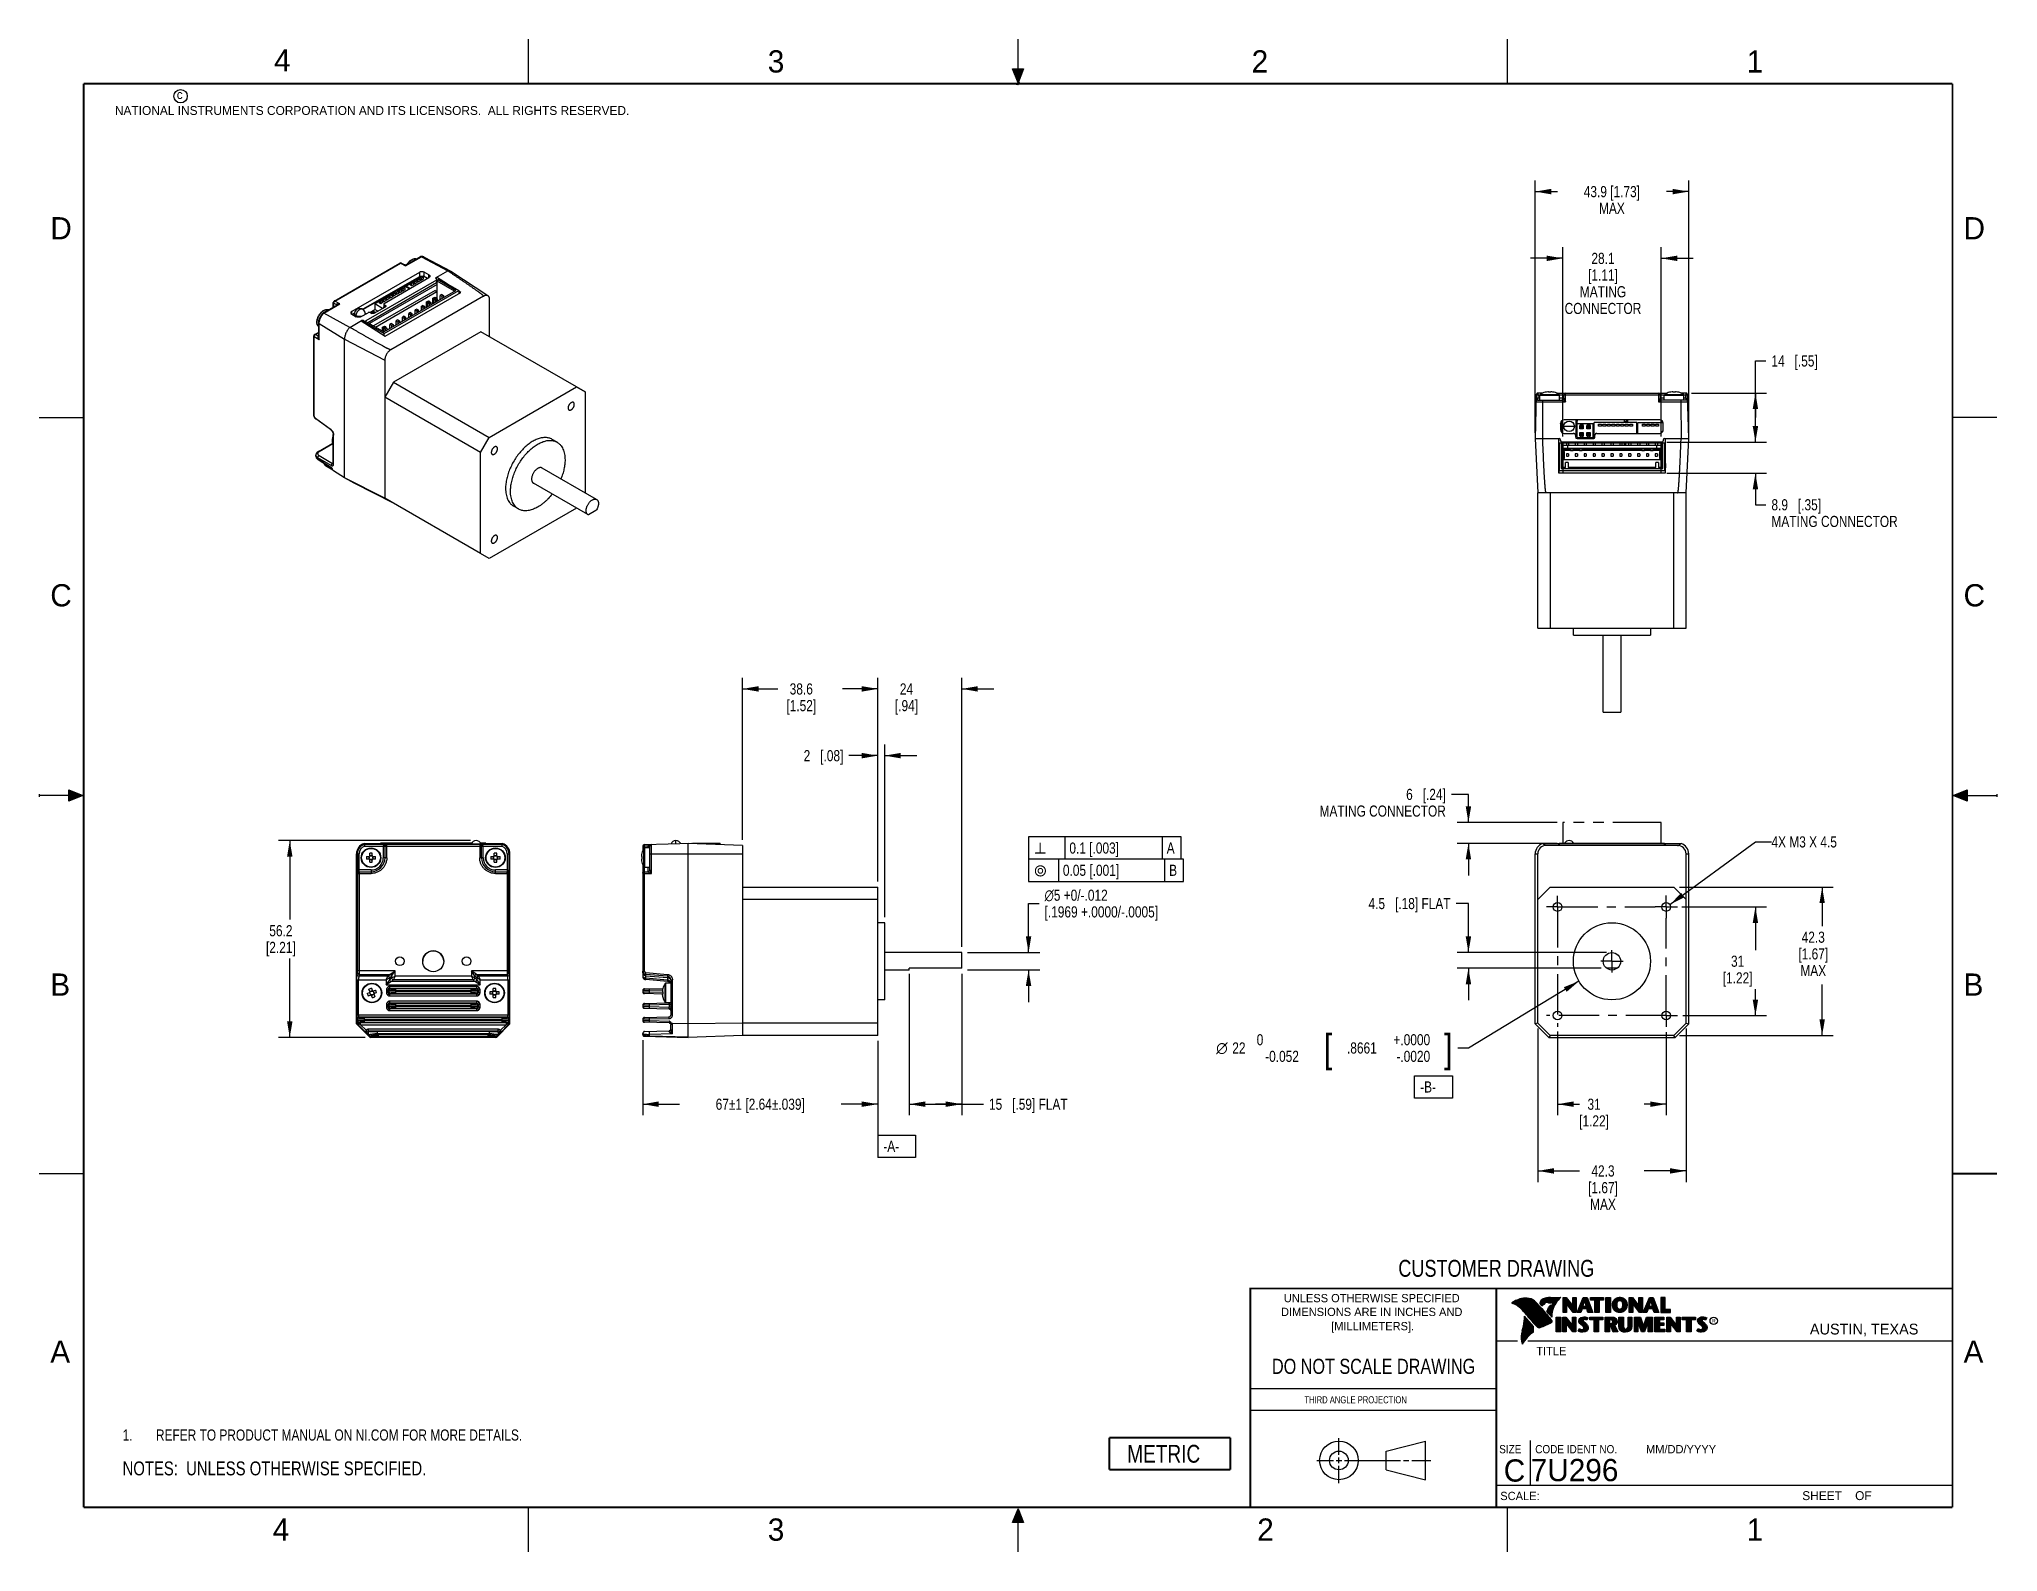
# Model space of a CAD drawing. Header units: inches. Extents: x 0 to 22, y 0 to 17.
import ezdxf
from ezdxf.enums import TextEntityAlignment as Align

# ---------------------------------------------------------------- set-up
doc = ezdxf.new("R2010")
doc.units = ezdxf.units.IN
doc.header["$LTSCALE"] = 1.21
doc.header["$MEASUREMENT"] = 0
doc.linetypes.add('CENTER', pattern=[0.6, 0.375, -0.075, 0.075, -0.075])
doc.linetypes.add('PHANTOM', pattern=[0.8, 0.45, -0.05, 0.1, -0.05, 0.1, -0.05])
doc.layers.get('0').update_dxf_attribs({"linetype": 'CONTINUOUS'})
for name, color, linetype in [('01___PRT_ALL_DTM_PLN', 7, 'CONTINUOUS'), ('02___PRT_ALL_AXES', 7, 'CONTINUOUS'), ('DETAIL', 7, 'CONTINUOUS'), ('DIMENSIONS', 7, 'CONTINUOUS'), ('REFERENCE', 7, 'CONTINUOUS')]:
    doc.layers.add(name, color=color, linetype=linetype)
doc.styles.get("Standard").update_dxf_attribs({"font": 'txt', "width": 0.8})
doc.styles.add('TEXTSTYLE_1', font='gdt', dxfattribs={"width": 0.8})
doc.styles.add('TEXTSTYLE_2', font='txt')
doc.styles.add('TEXTSTYLE_3', font='txt', dxfattribs={"width": 0.9})
doc.dimstyles.new('DIMSTYLE_1', dxfattribs={"dimtxt": 0.125, "dimasz": 0.18, "dimexe": 0.18, "dimexo": 0.0625, "dimgap": 0.09, "dimtad": 0, "dimtih": 1, "dimtoh": 1, "dimdec": 1, "dimdsep": 46, "dimtxsty": 'STANDARD', "dimblk": '_FILLED', "dimblk1": '_FILLED', "dimblk2": '_FILLED', "dimcen": 0.09, "dimadec": 0, "dimazin": 0, "dimtp": 0.5, "dimtm": 0.5, "dimtfac": 1, "dimtdec": 1, "dimtofl": 0, "dimtmove": 0, "dimatfit": 3, "dimldrblk": '_FILLED', "dimfxl": 1, "dimtolj": 1, "dimarcsym": 0})
doc.dimstyles.new('DIMSTYLE_2', dxfattribs={"dimtxt": 0.125, "dimasz": 0.18, "dimexe": 0.18, "dimexo": 0.0625, "dimgap": 0.09, "dimtad": 0, "dimtih": 1, "dimtoh": 1, "dimdec": 3, "dimdsep": 46, "dimtxsty": 'STANDARD', "dimblk": '_FILLED', "dimblk1": '_FILLED', "dimblk2": '_FILLED', "dimcen": 0.09, "dimadec": 0, "dimazin": 0, "dimtol": 1, "dimtm": 0.052, "dimtfac": 1, "dimtdec": 3, "dimtofl": 0, "dimtmove": 0, "dimatfit": 3, "dimldrblk": '_FILLED', "dimfxl": 1, "dimtolj": 1, "dimarcsym": 0})
doc.dimstyles.new('DIMSTYLE_3', dxfattribs={"dimtxt": 0.125, "dimasz": 0.18, "dimexe": 0.18, "dimexo": 0.0625, "dimgap": 0.09, "dimtad": 0, "dimtih": 1, "dimtoh": 1, "dimdec": 1, "dimdsep": 46, "dimtxsty": 'STANDARD', "dimblk": '_FILLED', "dimblk1": '_FILLED', "dimblk2": '_FILLED', "dimcen": 0.09, "dimadec": 0, "dimazin": 0, "dimtp": 0.3, "dimtm": 0.3, "dimtfac": 1, "dimtdec": 1, "dimtofl": 0, "dimtmove": 0, "dimatfit": 3, "dimldrblk": '_FILLED', "dimfxl": 1, "dimtolj": 1, "dimarcsym": 0})
doc.dimstyles.new('DIMSTYLE_4', dxfattribs={"dimtxt": 0.125, "dimasz": 0.18, "dimexe": 0.18, "dimexo": 0.0625, "dimgap": 0.09, "dimtad": 0, "dimtih": 1, "dimtoh": 1, "dimdec": 1, "dimdsep": 46, "dimtxsty": 'STANDARD', "dimblk": '_FILLED', "dimblk1": '_FILLED', "dimblk2": '_FILLED', "dimcen": 0.09, "dimadec": 0, "dimazin": 0, "dimtol": 1, "dimtfac": 1, "dimtdec": 1, "dimtofl": 0, "dimtmove": 0, "dimatfit": 3, "dimldrblk": '_FILLED', "dimfxl": 1, "dimtolj": 1, "dimarcsym": 0})
doc.dimstyles.new('DIMSTYLE_5', dxfattribs={"dimtxt": 0.125, "dimasz": 0.18, "dimexe": 0.18, "dimexo": 0.0625, "dimgap": 0.09, "dimtad": 0, "dimtih": 1, "dimtoh": 1, "dimdec": 1, "dimdsep": 46, "dimtxsty": 'STANDARD', "dimblk": '_FILLED', "dimblk1": '_FILLED', "dimblk2": '_FILLED', "dimcen": 0.09, "dimadec": 0, "dimazin": 0, "dimtp": 25.4, "dimtm": 25.4, "dimtfac": 1, "dimtdec": 1, "dimtofl": 0, "dimtmove": 0, "dimatfit": 3, "dimldrblk": '_FILLED', "dimfxl": 1, "dimtolj": 1, "dimarcsym": 0})
doc.dimstyles.new('DIMSTYLE_6', dxfattribs={"dimtxt": 0.125, "dimasz": 0.18, "dimexe": 0.18, "dimexo": 0.0625, "dimgap": 0.09, "dimtad": 0, "dimtih": 1, "dimtoh": 1, "dimdec": 1, "dimdsep": 46, "dimtxsty": 'STANDARD', "dimblk": '_FILLED', "dimblk1": '_FILLED', "dimblk2": '_FILLED', "dimcen": 0.09, "dimadec": 0, "dimazin": 0, "dimtol": 1, "dimtp": 1, "dimtm": 1, "dimtfac": 1, "dimtdec": 1, "dimtofl": 0, "dimtmove": 0, "dimatfit": 3, "dimldrblk": '_FILLED', "dimfxl": 1, "dimtolj": 1, "dimarcsym": 0})
doc.dimstyles.new('DIMSTYLE_7', dxfattribs={"dimtxt": 0.125, "dimasz": 0.18, "dimexe": 0.18, "dimexo": 0.0625, "dimgap": 0.09, "dimtad": 0, "dimtih": 1, "dimtoh": 1, "dimdec": 1, "dimdsep": 46, "dimtxsty": 'STANDARD', "dimblk": '_FILLED', "dimblk1": '_FILLED', "dimblk2": '_FILLED', "dimcen": 0.09, "dimadec": 0, "dimazin": 0, "dimtfac": 1, "dimtdec": 1, "dimtofl": 0, "dimtmove": 0, "dimatfit": 3, "dimldrblk": '_FILLED', "dimfxl": 1, "dimtolj": 1, "dimarcsym": 0})
doc.dimstyles.get("Standard").update_dxf_attribs({"dimtxt": 0.125, "dimasz": 0.18, "dimexe": 0.18, "dimexo": 0.0625, "dimgap": 0.09, "dimtad": 0, "dimtih": 1, "dimtoh": 1, "dimdec": 3, "dimdsep": 46, "dimtxsty": 'STANDARD', "dimblk": '_FILLED', "dimblk1": '_FILLED', "dimblk2": '_FILLED', "dimcen": 0.09, "dimadec": 0, "dimazin": 0, "dimtol": 1, "dimtp": 0.01, "dimtm": 0.01, "dimtfac": 1, "dimtdec": 3, "dimtofl": 0, "dimtmove": 0, "dimatfit": 3, "dimldrblk": '_FILLED', "dimfxl": 1, "dimtolj": 1, "dimarcsym": 0})

msp = doc.modelspace()

# ---------------------------------------------------------------- texts
at = {"color": 2, "linetype": 'CONTINUOUS', "style": 'TEXTSTYLE_1'}
for s, p in [('b', (11.1809, 7.8471)), ('r', (11.1809, 7.5971))]:
    msp.add_text(s, height=0.125, dxfattribs=at).set_placement(p)
at = {"color": 2, "linetype": 'CONTINUOUS', "width": 0.8}
for s, p in [('0.1 [.003]', (11.5767, 7.8471)), ('A', (12.6705, 7.8471)), ('0.05 [.001]', (11.5038, 7.5971)), ('B', (12.6976, 7.5971))]:
    msp.add_text(s, height=0.125, dxfattribs=at).set_placement(p)
at = {"color": 2, "linetype": 'CONTINUOUS', "line_spacing_factor": 0.9}
for s, insert, char_height, width, attachment_point, style in [('4', (2.64, 16.8869), 0.25, 0.25, 1, 'TEXTSTYLE_2'), ('3', (8.1875, 16.875), 0.25, 0.25, 1, 'TEXTSTYLE_2'), ('2', (13.625, 16.875), 0.25, 0.25, 1, 'TEXTSTYLE_2'), ('1', (19.1875, 16.875), 0.25, 0.25, 1, 'TEXTSTYLE_2'), ('c', (1.5463, 16.428), 0.1, 0.1, 1, 'TEXTSTYLE_2'), ('NATIONAL INSTRUMENTS CORPORATION AND ITS LICENSORS.  ALL RIGHTS RESERVED.', (0.851, 16.2482), 0.1, 7.3, 1, 'TEXTSTYLE_2'), ('D', (0.125, 15), 0.25, 0.25, 1, 'TEXTSTYLE_2'), ('D', (21.625, 15), 0.25, 0.25, 1, 'TEXTSTYLE_2'), ('C', (0.125, 10.875), 0.25, 0.25, 1, 'TEXTSTYLE_2'), ('C', (21.625, 10.875), 0.25, 0.25, 1, 'TEXTSTYLE_2'), ('B', (0.125, 6.5), 0.25, 0.25, 1, 'TEXTSTYLE_2'), ('B', (21.625, 6.5), 0.25, 0.25, 1, 'TEXTSTYLE_2'), ('UNLESS OTHERWISE SPECIFIED', (14.9742, 2.8979), 0.093, 2.418, 2, 'TEXTSTYLE_2'), ('DIMENSIONS ARE IN INCHES AND', (14.9742, 2.7431), 0.093, 2.604, 2, 'TEXTSTYLE_2'), ('[MILLIMETERS].', (14.9844, 2.5829), 0.093, 1.302, 2, 'TEXTSTYLE_2'), ('R', (18.7972, 2.6166), 0.0418, 0.041753, 1, 'TEXTSTYLE_2'), ('AUSTIN, TEXAS', (19.898, 2.5642), 0.121576, 1.580488, 1, 'TEXTSTYLE_2'), ('A', (0.125, 2.375), 0.25, 0.25, 1, 'TEXTSTYLE_2'), ('TITLE', (16.8235, 2.303), 0.093, 0.465, 1, 'TEXTSTYLE_2'), ('A', (21.625, 2.375), 0.25, 0.25, 1, 'TEXTSTYLE_2'), ('SIZE', (16.407, 1.2002), 0.093, 0.3348, 1, 'TEXTSTYLE_3'), ('CODE IDENT NO.', (16.8114, 1.2002), 0.093, 1.1718, 1, 'TEXTSTYLE_3'), ('MM/DD/YYYY', (18.0565, 1.2002), 0.093, 0.93, 1, 'TEXTSTYLE_2'), ('SCALE:', (16.4187, 0.6745), 0.093, 0.558, 1, 'TEXTSTYLE_2'), ('SHEET    OF', (19.8121, 0.6815), 0.1, 1.1, 1, 'TEXTSTYLE_2'), ('4', (2.625, 0.375), 0.25, 0.25, 1, 'TEXTSTYLE_2'), ('3', (8.1875, 0.375), 0.25, 0.25, 1, 'TEXTSTYLE_2'), ('2', (13.6875, 0.375), 0.25, 0.25, 1, 'TEXTSTYLE_2'), ('1', (19.1875, 0.375), 0.25, 0.25, 1, 'TEXTSTYLE_2')]:
    msp.add_mtext(s, dxfattribs=dict(at, insert=insert, char_height=char_height, width=width, attachment_point=attachment_point, style=style))
at = {"color": 7, "linetype": 'CONTINUOUS', "attachment_point": 2, "line_spacing_factor": 0.9}
for s, insert, char_height, width in [('CUSTOMER DRAWING', (16.3742, 3.2811), 0.19, 2.432), ('DO NOT SCALE DRAWING', (14.9953, 2.1698), 0.17, 2.72)]:
    msp.add_mtext(s, dxfattribs=dict(at, insert=insert, char_height=char_height, width=width))
at = {"color": 2, "linetype": 'CONTINUOUS', "insert": (14.2178, 1.7486), "char_height": 0.08, "width": 1.408, "attachment_point": 1, "line_spacing_factor": 0.9}
msp.add_mtext('THIRD ANGLE PROJECTION', dxfattribs=at)
at = {"color": 7, "linetype": 'CONTINUOUS', "char_height": 0.25, "line_spacing_factor": 0.9, "style": 'TEXTSTYLE_2'}
for s, insert, width, attachment_point in [('C', (16.5785, 1.0393), 0.25, 2), ('7U296', (16.7614, 1.0441), 1.25, 1)]:
    msp.add_mtext(s, dxfattribs=dict(at, insert=insert, width=width, attachment_point=attachment_point))
at = {"layer": '01___PRT_ALL_DTM_PLN', "color": 2, "linetype": 'CONTINUOUS', "insert": (9.486, 4.6201), "char_height": 0.125, "width": 0.3, "attachment_point": 1, "line_spacing_factor": 0.9}
msp.add_mtext('-A-', dxfattribs=at)
at = {"layer": 'DETAIL', "color": 2, "linetype": 'CONTINUOUS', "insert": (19.4659, 8.0408), "char_height": 0.125, "width": 1.1, "attachment_point": 1, "line_spacing_factor": 0.9}
msp.add_mtext('4X M3 X 4.5', dxfattribs=at)
at = {"layer": 'DIMENSIONS', "color": 2, "linetype": 'CONTINUOUS', "insert": (15.5184, 5.2871), "char_height": 0.125, "width": 0.3, "attachment_point": 1, "line_spacing_factor": 0.9}
msp.add_mtext('-B-', dxfattribs=at)

# ---------------------------------------------------------------- blocks, each defined once
blk = doc.blocks.new('_FILLED')
at = {"color": 0, "linetype": 'BYBLOCK'}
blk.add_solid([(0, 0), (-1, 0.17), (-1, -0.17)], dxfattribs=at)
blk = doc.blocks.new('*D0')
at = {"layer": 'DIMENSIONS', "color": 2, "linetype": 'CONTINUOUS'}
for p, q in [((17.063, 5.849), (17.063, 4.906)), ((18.284, 5.839), (18.284, 4.906)), ((17.063, 5.031), (17.311, 5.031)), ((18.284, 5.031), (18.036, 5.031))]:
    blk.add_line(p, q, dxfattribs=at)
at = {"layer": 'DIMENSIONS', "color": 2, "linetype": 'CONTINUOUS', "xscale": 0.18, "yscale": 0.18, "zscale": 0.18, "rotation": 180}
blk.add_blockref('_FILLED', (17.063, 5.031), dxfattribs=at)
at = {"layer": 'DIMENSIONS', "color": 2, "linetype": 'CONTINUOUS', "xscale": 0.18, "yscale": 0.18, "zscale": 0.18}
blk.add_blockref('_FILLED', (18.284, 5.031), dxfattribs=at)
at = {"layer": 'DIMENSIONS', "color": 2, "linetype": 'CONTINUOUS', "insert": (17.473, 5.093), "char_height": 0.125, "width": 0.6, "attachment_point": 2, "line_spacing_factor": 0.9}
blk.add_mtext('31\\P[1.22]', dxfattribs=at)
blk = doc.blocks.new('*D1')
at = {"layer": 'DIMENSIONS', "color": 2, "linetype": 'CONTINUOUS'}
for p, q in [((18.459, 7.247), (19.411, 7.247)), ((19.286, 7.247), (19.286, 6.762)), ((19.286, 6.027), (19.286, 6.325)), ((18.471, 6.027), (19.411, 6.027))]:
    blk.add_line(p, q, dxfattribs=at)
at = {"layer": 'DIMENSIONS', "color": 2, "linetype": 'CONTINUOUS', "xscale": 0.18, "yscale": 0.18, "zscale": 0.18}
for p, rotation in [((19.286, 7.247), 90), ((19.286, 6.027), 270)]:
    blk.add_blockref('_FILLED', p, dxfattribs=dict(at, rotation=rotation))
at = {"layer": 'DIMENSIONS', "color": 2, "linetype": 'CONTINUOUS', "insert": (19.086, 6.7), "char_height": 0.125, "width": 0.6, "attachment_point": 2, "line_spacing_factor": 0.9}
blk.add_mtext('31\\P[1.22]', dxfattribs=at)
blk = doc.blocks.new('*D2')
at = {"layer": 'DIMENSIONS', "color": 2, "linetype": 'CONTINUOUS'}
for p, q in [((18.431, 7.47), (20.161, 7.47)), ((20.036, 7.47), (20.036, 7.033)), ((20.036, 5.804), (20.036, 6.377)), ((18.431, 5.804), (20.161, 5.804))]:
    blk.add_line(p, q, dxfattribs=at)
at = {"layer": 'DIMENSIONS', "color": 2, "linetype": 'CONTINUOUS', "xscale": 0.18, "yscale": 0.18, "zscale": 0.18}
for p, rotation in [((20.036, 7.47), 90), ((20.036, 5.804), 270)]:
    blk.add_blockref('_FILLED', p, dxfattribs=dict(at, rotation=rotation))
at = {"layer": 'DIMENSIONS', "color": 2, "linetype": 'CONTINUOUS', "insert": (19.936, 6.97), "char_height": 0.125, "width": 0.6, "attachment_point": 2, "line_spacing_factor": 0.9}
blk.add_mtext('42.3\\P[1.67]\\PMAX', dxfattribs=at)
blk = doc.blocks.new('*D3')
at = {"layer": 'DIMENSIONS', "color": 2, "linetype": 'CONTINUOUS'}
for p, q in [((16.841, 5.88), (16.841, 4.156)), ((18.506, 5.88), (18.506, 4.156)), ((16.841, 4.281), (17.311, 4.281)), ((18.506, 4.281), (18.036, 4.281))]:
    blk.add_line(p, q, dxfattribs=at)
at = {"layer": 'DIMENSIONS', "color": 2, "linetype": 'CONTINUOUS', "xscale": 0.18, "yscale": 0.18, "zscale": 0.18, "rotation": 180}
blk.add_blockref('_FILLED', (16.841, 4.281), dxfattribs=at)
at = {"layer": 'DIMENSIONS', "color": 2, "linetype": 'CONTINUOUS', "xscale": 0.18, "yscale": 0.18, "zscale": 0.18}
blk.add_blockref('_FILLED', (18.506, 4.281), dxfattribs=at)
at = {"layer": 'DIMENSIONS', "color": 2, "linetype": 'CONTINUOUS', "insert": (17.573, 4.343), "char_height": 0.125, "width": 0.6, "attachment_point": 2, "line_spacing_factor": 0.9}
blk.add_mtext('42.3\\P[1.67]\\PMAX', dxfattribs=at)
blk = doc.blocks.new('*D4')
at = {"layer": 'DIMENSIONS', "color": 2, "linetype": 'CONTINUOUS'}
for p, q in [((17.303, 6.413), (16.061, 5.662)), ((16.061, 5.662), (15.943, 5.662))]:
    blk.add_line(p, q, dxfattribs=at)
at = {"layer": 'DIMENSIONS', "color": 2, "linetype": 'CONTINUOUS', "xscale": 0.18, "yscale": 0.18, "zscale": 0.18, "rotation": 31.1596309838}
blk.add_blockref('_FILLED', (17.303, 6.413), dxfattribs=at)
at = {"layer": 'DIMENSIONS', "color": 2, "linetype": 'CONTINUOUS', "style": 'TEXTSTYLE_1'}
blk.add_text('n', height=0.125, dxfattribs=at).set_placement((13.356, 5.6), align=Align.RIGHT)
at = {"layer": 'DIMENSIONS', "color": 2, "linetype": 'CONTINUOUS', "width": 0.8}
for s, height, p in [('22', 0.125, (13.556, 5.6)), (' 0', 0.125, (13.756, 5.693)), ('[', 0.312, (14.531, 5.506)), ('.8661', 0.125, (15.031, 5.6)), ('+.0000', 0.125, (15.631, 5.693)), (']', 0.312, (15.881, 5.506)), ('-0.052', 0.125, (14.156, 5.506)), ('-.0020', 0.125, (15.631, 5.506))]:
    blk.add_text(s, height=height, dxfattribs=at).set_placement(p, align=Align.RIGHT)
blk = doc.blocks.new('*D5')
at = {"layer": 'DIMENSIONS', "color": 2, "linetype": 'CONTINUOUS'}
for p, q in [((16.061, 7.286), (15.922, 7.286)), ((16.061, 6.736), (16.061, 7.286)), ((17.611, 6.736), (15.936, 6.736)), ((17.552, 6.558), (15.936, 6.558)), ((16.061, 6.558), (16.061, 6.198))]:
    blk.add_line(p, q, dxfattribs=at)
at = {"layer": 'DIMENSIONS', "color": 2, "linetype": 'CONTINUOUS', "xscale": 0.18, "yscale": 0.18, "zscale": 0.18}
for p, rotation in [((16.061, 6.736), 270), ((16.061, 6.558), 90)]:
    blk.add_blockref('_FILLED', p, dxfattribs=dict(at, rotation=rotation))
at = {"layer": 'DIMENSIONS', "color": 2, "linetype": 'CONTINUOUS', "insert": (15.86, 7.348), "char_height": 0.125, "width": 1.425, "attachment_point": 3, "line_spacing_factor": 0.9}
blk.add_mtext('4.5{\\Ftxt.shx;\\W1.000000;\\H0.125000; }[.18] FLAT', dxfattribs=at)
blk = doc.blocks.new('*D6')
at = {"layer": 'DIMENSIONS', "color": 2, "linetype": 'CONTINUOUS'}
for p, q in [((11.118, 6.736), (11.118, 7.286)), ((11.118, 7.286), (11.236, 7.286)), ((10.431, 6.736), (11.243, 6.736)), ((10.431, 6.539), (11.243, 6.539)), ((11.118, 6.539), (11.118, 6.179))]:
    blk.add_line(p, q, dxfattribs=at)
at = {"layer": 'DIMENSIONS', "color": 2, "linetype": 'CONTINUOUS', "xscale": 0.18, "yscale": 0.18, "zscale": 0.18}
for p, rotation in [((11.118, 6.736), 270), ((11.118, 6.539), 90)]:
    blk.add_blockref('_FILLED', p, dxfattribs=dict(at, rotation=rotation))
at = {"layer": 'DIMENSIONS', "color": 2, "linetype": 'CONTINUOUS', "insert": (11.298, 7.442), "char_height": 0.125, "width": 2.1, "attachment_point": 1, "line_spacing_factor": 0.9, "style": 'TEXTSTYLE_1'}
blk.add_mtext('{\\Fgdt;n}\\Ftxt;5 +0/-.012\\P[.1969 +.0000/-.0005]', dxfattribs=at)
blk = doc.blocks.new('*D7')
at = {"layer": 'DIMENSIONS', "color": 2, "linetype": 'CONTINUOUS'}
for p, q in [((9.778, 6.496), (9.778, 4.906)), ((10.368, 6.496), (10.368, 4.906)), ((9.778, 5.031), (10.073, 5.031)), ((10.368, 5.031), (10.073, 5.031)), ((10.073, 5.031), (10.611, 5.031))]:
    blk.add_line(p, q, dxfattribs=at)
at = {"layer": 'DIMENSIONS', "color": 2, "linetype": 'CONTINUOUS', "xscale": 0.18, "yscale": 0.18, "zscale": 0.18, "rotation": 180}
blk.add_blockref('_FILLED', (9.778, 5.031), dxfattribs=at)
at = {"layer": 'DIMENSIONS', "color": 2, "linetype": 'CONTINUOUS', "xscale": 0.18, "yscale": 0.18, "zscale": 0.18}
blk.add_blockref('_FILLED', (10.368, 5.031), dxfattribs=at)
at = {"layer": 'DIMENSIONS', "color": 2, "linetype": 'CONTINUOUS', "insert": (10.673, 5.093), "char_height": 0.125, "width": 1.325, "attachment_point": 1, "line_spacing_factor": 0.9}
blk.add_mtext('15{\\Ftxt.shx;\\W1.000000;\\H0.125000; }[.59] FLAT', dxfattribs=at)
blk = doc.blocks.new('*D8')
at = {"layer": 'DIMENSIONS', "color": 2, "linetype": 'CONTINUOUS'}
for p, q in [((9.424, 9.698), (9.064, 9.698)), ((9.424, 7.532), (9.424, 9.823)), ((10.368, 6.798), (10.368, 9.823)), ((10.368, 9.698), (10.728, 9.698))]:
    blk.add_line(p, q, dxfattribs=at)
at = {"layer": 'DIMENSIONS', "color": 2, "linetype": 'CONTINUOUS', "xscale": 0.18, "yscale": 0.18, "zscale": 0.18}
blk.add_blockref('_FILLED', (9.424, 9.698), dxfattribs=at)
at = {"layer": 'DIMENSIONS', "color": 2, "linetype": 'CONTINUOUS', "xscale": 0.18, "yscale": 0.18, "zscale": 0.18, "rotation": 180}
blk.add_blockref('_FILLED', (10.368, 9.698), dxfattribs=at)
at = {"layer": 'DIMENSIONS', "color": 2, "linetype": 'CONTINUOUS', "insert": (9.746, 9.76), "char_height": 0.125, "width": 0.5, "attachment_point": 2, "line_spacing_factor": 0.9}
blk.add_mtext('24\\P[.94]', dxfattribs=at)
blk = doc.blocks.new('*D9')
at = {"layer": 'DIMENSIONS', "color": 2, "linetype": 'CONTINUOUS'}
for p, q in [((9.424, 7.532), (9.424, 9.073)), ((9.502, 7.133), (9.502, 9.073)), ((9.424, 8.948), (9.099, 8.948)), ((9.502, 8.948), (9.862, 8.948))]:
    blk.add_line(p, q, dxfattribs=at)
at = {"layer": 'DIMENSIONS', "color": 2, "linetype": 'CONTINUOUS', "xscale": 0.18, "yscale": 0.18, "zscale": 0.18}
blk.add_blockref('_FILLED', (9.424, 8.948), dxfattribs=at)
at = {"layer": 'DIMENSIONS', "color": 2, "linetype": 'CONTINUOUS', "xscale": 0.18, "yscale": 0.18, "zscale": 0.18, "rotation": 180}
blk.add_blockref('_FILLED', (9.502, 8.948), dxfattribs=at)
at = {"layer": 'DIMENSIONS', "color": 2, "linetype": 'CONTINUOUS', "insert": (9.037, 9.01), "char_height": 0.125, "width": 0.725, "attachment_point": 3, "line_spacing_factor": 0.9}
blk.add_mtext('2{\\Ftxt.shx;\\W1.000000;\\H0.125000; }[.08]', dxfattribs=at)
blk = doc.blocks.new('*D10')
at = {"layer": 'DIMENSIONS', "color": 2, "linetype": 'CONTINUOUS'}
for p, q in [((7.904, 8.001), (7.904, 9.823)), ((7.904, 9.698), (8.301, 9.698)), ((9.424, 9.698), (9.026, 9.698)), ((9.424, 7.532), (9.424, 9.823))]:
    blk.add_line(p, q, dxfattribs=at)
at = {"layer": 'DIMENSIONS', "color": 2, "linetype": 'CONTINUOUS', "xscale": 0.18, "yscale": 0.18, "zscale": 0.18, "rotation": 180}
blk.add_blockref('_FILLED', (7.904, 9.698), dxfattribs=at)
at = {"layer": 'DIMENSIONS', "color": 2, "linetype": 'CONTINUOUS', "xscale": 0.18, "yscale": 0.18, "zscale": 0.18}
blk.add_blockref('_FILLED', (9.424, 9.698), dxfattribs=at)
at = {"layer": 'DIMENSIONS', "color": 2, "linetype": 'CONTINUOUS', "insert": (8.564, 9.76), "char_height": 0.125, "width": 0.6, "attachment_point": 2, "line_spacing_factor": 0.9}
blk.add_mtext('38.6\\P[1.52]', dxfattribs=at)
blk = doc.blocks.new('*D11')
at = {"layer": 'DIMENSIONS', "color": 2, "linetype": 'CONTINUOUS'}
for p, q in [((6.782, 5.751), (6.782, 4.906)), ((9.424, 5.742), (9.424, 4.906)), ((6.782, 5.031), (7.194, 5.031)), ((9.424, 5.031), (9.011, 5.031))]:
    blk.add_line(p, q, dxfattribs=at)
at = {"layer": 'DIMENSIONS', "color": 2, "linetype": 'CONTINUOUS', "xscale": 0.18, "yscale": 0.18, "zscale": 0.18, "rotation": 180}
blk.add_blockref('_FILLED', (6.782, 5.031), dxfattribs=at)
at = {"layer": 'DIMENSIONS', "color": 2, "linetype": 'CONTINUOUS', "xscale": 0.18, "yscale": 0.18, "zscale": 0.18}
blk.add_blockref('_FILLED', (9.424, 5.031), dxfattribs=at)
at = {"layer": 'DIMENSIONS', "color": 2, "linetype": 'CONTINUOUS', "insert": (8.103, 5.093), "char_height": 0.125, "width": 1.69167, "attachment_point": 2, "line_spacing_factor": 0.9}
blk.add_mtext('67\\Fgdt;{\\Fgdt;`}\\Ftxt;1 [2.64\\Fgdt;{\\Fgdt;`}\\Ftxt;.039]', dxfattribs=at)
blk = doc.blocks.new('*D12')
at = {"layer": 'DIMENSIONS', "color": 2, "linetype": 'CONTINUOUS'}
for p, q in [((4.847, 7.993), (2.691, 7.993)), ((2.816, 7.993), (2.816, 7.106)), ((2.816, 5.781), (2.816, 6.668)), ((3.665, 5.781), (2.691, 5.781))]:
    blk.add_line(p, q, dxfattribs=at)
at = {"layer": 'DIMENSIONS', "color": 2, "linetype": 'CONTINUOUS', "xscale": 0.18, "yscale": 0.18, "zscale": 0.18}
for p, rotation in [((2.816, 7.993), 90), ((2.816, 5.781), 270)]:
    blk.add_blockref('_FILLED', p, dxfattribs=dict(at, rotation=rotation))
at = {"layer": 'DIMENSIONS', "color": 2, "linetype": 'CONTINUOUS', "insert": (2.716, 7.043), "char_height": 0.125, "width": 0.6, "attachment_point": 2, "line_spacing_factor": 0.9}
blk.add_mtext('56.2\\P[2.21]', dxfattribs=at)
blk = doc.blocks.new('*D13')
at = {"layer": 'DIMENSIONS', "color": 2, "linetype": 'CONTINUOUS'}
for p, q in [((16.811, 12.574), (16.811, 15.412)), ((18.536, 12.574), (18.536, 15.412)), ((16.811, 15.287), (17.061, 15.287)), ((18.536, 15.287), (18.286, 15.287))]:
    blk.add_line(p, q, dxfattribs=at)
at = {"layer": 'DIMENSIONS', "color": 2, "linetype": 'CONTINUOUS', "xscale": 0.18, "yscale": 0.18, "zscale": 0.18, "rotation": 180}
blk.add_blockref('_FILLED', (16.811, 15.287), dxfattribs=at)
at = {"layer": 'DIMENSIONS', "color": 2, "linetype": 'CONTINUOUS', "xscale": 0.18, "yscale": 0.18, "zscale": 0.18}
blk.add_blockref('_FILLED', (18.536, 15.287), dxfattribs=at)
at = {"layer": 'DIMENSIONS', "color": 2, "linetype": 'CONTINUOUS', "insert": (17.673, 15.349), "char_height": 0.125, "width": 1.1, "attachment_point": 2, "line_spacing_factor": 0.9}
blk.add_mtext('43.9 [1.73]\\PMAX', dxfattribs=at)
blk = doc.blocks.new('*D14')
at = {"layer": 'DIMENSIONS', "color": 2, "linetype": 'CONTINUOUS'}
for p, q in [((17.12, 14.537), (16.76, 14.537)), ((17.12, 12.534), (17.12, 14.662)), ((18.227, 12.534), (18.227, 14.662)), ((18.227, 14.537), (18.587, 14.537))]:
    blk.add_line(p, q, dxfattribs=at)
at = {"layer": 'DIMENSIONS', "color": 2, "linetype": 'CONTINUOUS', "xscale": 0.18, "yscale": 0.18, "zscale": 0.18}
blk.add_blockref('_FILLED', (17.12, 14.537), dxfattribs=at)
at = {"layer": 'DIMENSIONS', "color": 2, "linetype": 'CONTINUOUS', "xscale": 0.18, "yscale": 0.18, "zscale": 0.18, "rotation": 180}
blk.add_blockref('_FILLED', (18.227, 14.537), dxfattribs=at)
at = {"layer": 'DIMENSIONS', "color": 2, "linetype": 'CONTINUOUS', "insert": (17.573, 14.599), "char_height": 0.125, "width": 0.9, "attachment_point": 2, "line_spacing_factor": 0.9}
blk.add_mtext('28.1\\P[1.11]\\PMATING\\PCONNECTOR', dxfattribs=at)
blk = doc.blocks.new('*D15')
at = {"layer": 'DIMENSIONS', "color": 2, "linetype": 'CONTINUOUS'}
for p, q in [((19.286, 12.472), (19.286, 12.832)), ((18.289, 12.472), (19.411, 12.472)), ((18.289, 12.121), (19.411, 12.121)), ((19.286, 12.121), (19.286, 11.767)), ((19.286, 11.767), (19.403, 11.767))]:
    blk.add_line(p, q, dxfattribs=at)
at = {"layer": 'DIMENSIONS', "color": 2, "linetype": 'CONTINUOUS', "xscale": 0.18, "yscale": 0.18, "zscale": 0.18}
for p, rotation in [((19.286, 12.472), 270), ((19.286, 12.121), 90)]:
    blk.add_blockref('_FILLED', p, dxfattribs=dict(at, rotation=rotation))
at = {"layer": 'DIMENSIONS', "color": 2, "linetype": 'CONTINUOUS', "insert": (19.466, 11.83), "char_height": 0.125, "width": 1.6, "attachment_point": 1, "line_spacing_factor": 0.9}
blk.add_mtext('8.9{\\Ftxt.shx;\\W1.000000;\\H0.125000; }[.35]\\PMATING CONNECTOR', dxfattribs=at)
blk = doc.blocks.new('*D16')
at = {"layer": 'DIMENSIONS', "color": 2, "linetype": 'CONTINUOUS'}
for p, q in [((19.286, 12.747), (19.286, 13.384)), ((19.286, 13.384), (19.403, 13.384)), ((18.566, 13.023), (19.411, 13.023)), ((19.286, 13.023), (19.286, 12.747)), ((19.286, 12.472), (19.286, 12.747)), ((18.289, 12.472), (19.411, 12.472))]:
    blk.add_line(p, q, dxfattribs=at)
at = {"layer": 'DIMENSIONS', "color": 2, "linetype": 'CONTINUOUS', "xscale": 0.18, "yscale": 0.18, "zscale": 0.18}
for p, rotation in [((19.286, 13.023), 90), ((19.286, 12.472), 270)]:
    blk.add_blockref('_FILLED', p, dxfattribs=dict(at, rotation=rotation))
at = {"layer": 'DIMENSIONS', "color": 2, "linetype": 'CONTINUOUS', "insert": (19.466, 13.446), "char_height": 0.125, "width": 0.825, "attachment_point": 1, "line_spacing_factor": 0.9}
blk.add_mtext('14{\\Ftxt.shx;\\W1.000000;\\H0.125000; }[.55]', dxfattribs=at)
blk = doc.blocks.new('*D17')
at = {"layer": 'DIMENSIONS', "color": 2, "linetype": 'CONTINUOUS'}
for p, q in [((16.061, 8.513), (15.87, 8.513)), ((16.061, 8.198), (16.061, 8.513)), ((17.058, 8.198), (15.936, 8.198)), ((17.058, 7.962), (15.936, 7.962)), ((16.061, 7.962), (16.061, 7.602))]:
    blk.add_line(p, q, dxfattribs=at)
at = {"layer": 'DIMENSIONS', "color": 2, "linetype": 'CONTINUOUS', "xscale": 0.18, "yscale": 0.18, "zscale": 0.18}
for p, rotation in [((16.061, 8.198), 270), ((16.061, 7.962), 90)]:
    blk.add_blockref('_FILLED', p, dxfattribs=dict(at, rotation=rotation))
at = {"layer": 'DIMENSIONS', "color": 2, "linetype": 'CONTINUOUS', "insert": (15.807, 8.575), "char_height": 0.125, "width": 1.6, "attachment_point": 3, "line_spacing_factor": 0.9}
blk.add_mtext('6{\\Ftxt.shx;\\W1.000000;\\H0.125000; }[.24]\\PMATING CONNECTOR', dxfattribs=at)
blk = doc.blocks.new('NOTES_HEADER_BL0', base_point=(3.1215, 0.9375))
at = {"layer": 'DETAIL', "color": 2, "linetype": 'CONTINUOUS', "width": 0.8}
blk.add_text('NOTES:  UNLESS OTHERWISE SPECIFIED.', height=0.156, dxfattribs=at).set_placement((0.9375, 0.8595))
blk = doc.blocks.new('METRIC_BL1', base_point=(12.706, 1.103))
at = {"layer": 'DETAIL', "color": 7, "linetype": 'CONTINUOUS', "const_width": 0.02}
for points in [[(12.026, 1.283), (13.386, 1.283)], [(12.026, 1.283), (12.026, 0.923)], [(13.386, 1.283), (13.386, 0.923)], [(12.026, 0.923), (13.386, 0.923)]]:
    blk.add_lwpolyline(points, dxfattribs=at)
at = {"layer": 'DETAIL', "color": 2, "linetype": 'CONTINUOUS', "width": 0.8}
blk.add_text('METRIC', height=0.2, dxfattribs=at).set_placement((12.227, 1.002))
blk = doc.blocks.new('CUSTOM_NOTE_BL2', base_point=(3.675, 1.312))
at = {"layer": 'DETAIL', "color": 2, "linetype": 'CONTINUOUS', "width": 0.8}
for s, p in [('1.', (0.938, 1.25)), ('REFER TO PRODUCT MANUAL ON NI.COM FOR MORE DETAILS.', (1.312, 1.25))]:
    blk.add_text(s, height=0.125, dxfattribs=at).set_placement(p)

# ---------------------------------------------------------------- dimensions: what is measured, and where the dimension line sits
at = {"layer": 'DIMENSIONS', "color": 2, "linetype": 'CONTINUOUS'}
for base, p1, p2, angle, text, dimstyle, picture, middle in [((16.8109, 15.2869), (18.5359, 12.5736), (16.8109, 12.5736), 180, '43.9 [1.73]\\PMAX', 'DIMSTYLE_1', '*D13', (17.1234, 15.1775)), ((17.1203, 14.5369), (18.2266, 12.5342), (17.1203, 12.5342), 180, '<>\\PMATING\\PCONNECTOR', 'DIMSTYLE_7', '*D14', (17.3484, 14.24)), ((19.2859, 12.4717), (18.2891, 12.1213), (18.2891, 12.4717), 90, '<>\\PMATING CONNECTOR', 'DIMSTYLE_7', '*D15', (20.2659, 11.658)), ((16.0609, 8.1979), (17.0578, 7.9617), (17.0578, 8.1979), 90, '<>\\PMATING CONNECTOR', 'DIMSTYLE_7', '*D17', (14.1575, 8.4036)), ((11.1184, 6.7355), (10.4309, 6.5387), (10.4309, 6.7355), 90, '%%c5 +0/-.012\\P[.1969 +.0000/-.0005]', 'DIMSTYLE_4', '*D6', (12.3484, 7.2699)), ((16.0609, 6.5583), (17.6109, 6.7355), (17.5519, 6.5583), 270, '<> FLAT', 'DIMSTYLE_3', '*D5', (14.7471, 7.2855)), ((20.0359, 7.4698), (18.4308, 5.8044), (18.4308, 7.4698), 90, '<>\\PMAX', 'DIMSTYLE_1', '*D2', (19.9109, 6.7049)), ((6.7818, 5.031), (9.4235, 5.7419), (6.7818, 5.751), 180, '67%%p1 [2.64%%p.039]', 'DIMSTYLE_6', '*D11', (7.9276, 5.031)), ((16.8407, 4.281), (18.5061, 5.8797), (16.8407, 5.8797), 180, '<>\\PMAX', 'DIMSTYLE_1', '*D3', (17.5484, 4.0778))]:
    dim = msp.add_linear_dim(base=base, p1=p1, p2=p2, angle=angle, text=text, dimstyle=dimstyle, dxfattribs=at)
    dim.commit()
    dim.dimension.update_dxf_attribs({"geometry": picture, "text_midpoint": middle, "dimtype": 160})
for base, p1, p2, angle, dimstyle, picture, middle in [((19.2859, 12.4717), (18.5659, 13.0229), (18.2891, 12.4717), 270, 'DIMSTYLE_7', '*D16', (19.8784, 13.3837)), ((7.9038, 9.6979), (9.4235, 7.5323), (7.9038, 8.0008), 180, 'DIMSTYLE_1', '*D10', (8.5387, 9.6042)), ((9.4235, 9.6979), (10.3684, 6.798), (9.4235, 7.5323), 180, 'DIMSTYLE_1', '*D8', (9.821, 9.6042)), ((2.8156, 5.781), (4.8471, 7.993), (3.6647, 5.781), 270, 'DIMSTYLE_7', '*D12', (2.6906, 6.887)), ((19.2859, 7.2473), (18.4712, 6.0268), (18.4587, 7.2473), 90, 'DIMSTYLE_1', '*D1', (19.2109, 6.5433))]:
    dim = msp.add_linear_dim(base=base, p1=p1, p2=p2, angle=angle, dimstyle=dimstyle, dxfattribs=at)
    dim.commit()
    dim.dimension.update_dxf_attribs({"geometry": picture, "text_midpoint": middle, "dimtype": 160})
for base, p1, p2, picture, middle in [((9.5023, 8.9479), (9.4235, 7.5323), (9.5023, 7.1327), '*D9', (8.5742, 8.9479)), ((18.2837, 5.031), (17.0632, 5.8495), (18.2837, 5.8393), '*D0', (17.5984, 4.9372))]:
    dim = msp.add_linear_dim(base=base, p1=p1, p2=p2, dimstyle='DIMSTYLE_1', dxfattribs=at)
    dim.commit()
    dim.dimension.update_dxf_attribs({"geometry": picture, "text_midpoint": middle, "dimtype": 160})
dim = msp.add_diameter_dim_2p(p1=(17.3028, 6.413), p2=(18.044, 6.8612), dimstyle='DIMSTYLE_2', dxfattribs=at)
dim.commit()
dim.dimension.update_dxf_attribs({"geometry": '*D4', "text_midpoint": (14.2934, 5.6621), "dimtype": 163})
dim = msp.add_linear_dim(base=(10.3684, 5.031), p1=(9.7778, 6.4958), p2=(10.3684, 6.4958), text='<> FLAT', dimstyle='DIMSTYLE_5', dxfattribs=at)
dim.commit()
dim.dimension.update_dxf_attribs({"geometry": '*D7', "text_midpoint": (11.3359, 5.031), "dimtype": 160})

# ---------------------------------------------------------------- hatches: boundary and pattern name
at = {"linetype": 'CONTINUOUS'}
for points in [[(11, 16.51), (10.9375, 16.6663), (11.0625, 16.6663)], [(0.3337, 8.5625), (0.49, 8.5), (0.3337, 8.4375)], [(21.6663, 8.5625), (21.6663, 8.4375), (21.51, 8.5)], [(10.9375, 0.3287), (11, 0.485), (11.0625, 0.3287)]]:
    msp.add_hatch(color=2, dxfattribs=at).paths.add_polyline_path(points)

# ---------------------------------------------------------------- linework, layer by layer
at = {"color": 2, "linetype": 'CONTINUOUS'}
for p, q in [((5.5, 16.5), (5.5, 17)), ((11, 16.485), (11, 17)), ((16.5, 16.5), (16.5, 17)), ((11, 16.51), (10.9375, 16.6663)), ((10.9375, 16.6663), (11.0625, 16.6663)), ((11.015, 16.515), (10.985, 16.485)), ((10.985, 16.485), (11, 16.515)), ((11.0625, 16.6663), (11, 16.51)), ((11, 16.485), (11.015, 16.515)), ((0, 12.75), (0.5, 12.75)), ((22, 12.75), (21.5, 12.75)), ((0, 8.515), (0, 8.485)), ((0.49, 8.5), (0, 8.5)), ((0.3337, 8.4375), (0.3337, 8.5625)), ((0.3337, 8.5625), (0.49, 8.5)), ((0.49, 8.5), (0.3337, 8.4375)), ((21.51, 8.5), (21.6663, 8.5625)), ((21.51, 8.5), (22, 8.5)), ((21.6663, 8.4375), (21.51, 8.5)), ((21.6663, 8.5625), (21.6663, 8.4375)), ((22, 8.515), (22, 8.485)), ((12.833, 8.0346), (11.1184, 8.0346)), ((11.1184, 8.0346), (11.1184, 7.5346)), ((11.5299, 7.7846), (11.5299, 8.0346)), ((12.6236, 7.7846), (12.6236, 8.0346)), ((12.833, 7.7846), (12.833, 8.0346)), ((12.8601, 7.7846), (11.1184, 7.7846)), ((11.4569, 7.5346), (11.4569, 7.7846)), ((12.6507, 7.5346), (12.6507, 7.7846)), ((12.8601, 7.5346), (12.8601, 7.7846)), ((11.1184, 7.5346), (12.8601, 7.5346)), ((0, 4.25), (0.5, 4.25)), ((16.375, 2.96), (21.5, 2.96)), ((16.5578, 2.796), (16.5578, 2.7989)), ((16.5646, 2.7936), (16.5646, 2.8033)), ((16.5714, 2.7909), (16.5714, 2.8075)), ((16.5782, 2.788), (16.5782, 2.8116)), ((16.5851, 2.7849), (16.5851, 2.8154)), ((16.5919, 2.7815), (16.5919, 2.819)), ((16.5987, 2.7778), (16.5987, 2.8221)), ((16.6055, 2.7738), (16.6055, 2.8249)), ((16.6124, 2.7696), (16.6124, 2.8276)), ((16.6192, 2.765), (16.6192, 2.8301)), ((16.626, 2.7601), (16.626, 2.8325)), ((16.6329, 2.7549), (16.6329, 2.8347)), ((16.6397, 2.7492), (16.6397, 2.8367)), ((16.6465, 2.7431), (16.6465, 2.8386)), ((16.6533, 2.7366), (16.6533, 2.8403)), ((16.6602, 2.7295), (16.6602, 2.8419)), ((16.667, 2.7221), (16.667, 2.8435)), ((16.6738, 2.7146), (16.6738, 2.8449)), ((16.6806, 2.707), (16.6806, 2.8459)), ((16.6875, 2.6995), (16.6875, 2.8467)), ((16.7939, 2.533), (16.6919, 2.6489)), ((16.6943, 2.6918), (16.6943, 2.8472)), ((16.7011, 2.6841), (16.7011, 2.8474)), ((16.708, 2.6764), (16.708, 2.8474)), ((16.7148, 2.6685), (16.7148, 2.847)), ((16.7216, 2.6607), (16.7216, 2.8465)), ((16.7284, 2.6527), (16.7284, 2.8456)), ((16.7353, 2.6447), (16.7353, 2.8445)), ((16.7421, 2.6366), (16.7421, 2.8431)), ((16.7489, 2.6285), (16.7489, 2.8417)), ((16.7557, 2.6204), (16.7557, 2.84)), ((16.7626, 2.6125), (16.7626, 2.8378)), ((16.7694, 2.6046), (16.7694, 2.8352)), ((16.7762, 2.5968), (16.7762, 2.8321)), ((16.7831, 2.5891), (16.7831, 2.8284)), ((16.7899, 2.5815), (16.7899, 2.8242)), ((16.7967, 2.5739), (16.7967, 2.8193)), ((16.8035, 2.5665), (16.8035, 2.8136)), ((16.8104, 2.5591), (16.8104, 2.807)), ((16.8172, 2.5519), (16.8172, 2.7996)), ((16.824, 2.5447), (16.824, 2.7924)), ((16.8308, 2.5375), (16.8308, 2.7853)), ((16.8377, 2.5314), (16.8377, 2.7781)), ((16.8445, 2.5262), (16.8445, 2.7709)), ((16.8513, 2.523), (16.8513, 2.7637)), ((16.8581, 2.5224), (16.8581, 2.7565)), ((16.8864, 2.7664), (16.8632, 2.7937)), ((16.865, 2.5241), (16.865, 2.7493)), ((16.8877, 2.7723), (16.8682, 2.7952)), ((16.8718, 2.791), (16.8718, 2.8085)), ((16.8718, 2.527), (16.8718, 2.7421)), ((16.8786, 2.783), (16.8786, 2.8206)), ((16.8786, 2.5298), (16.8786, 2.7348)), ((16.8855, 2.7749), (16.8855, 2.8281)), ((16.8855, 2.5327), (16.8855, 2.727)), ((16.8923, 2.7747), (16.8923, 2.8335)), ((16.8923, 2.5356), (16.8923, 2.7187)), ((16.8991, 2.7788), (16.8991, 2.8375)), ((16.8991, 2.5385), (16.8991, 2.7104)), ((16.9059, 2.7837), (16.9059, 2.8408)), ((16.9059, 2.5415), (16.9059, 2.7022)), ((16.9128, 2.7896), (16.9128, 2.8436)), ((16.9128, 2.5446), (16.9128, 2.6939)), ((16.9196, 2.7966), (16.9196, 2.8459)), ((16.9196, 2.5477), (16.9196, 2.6856)), ((16.9264, 2.8018), (16.9264, 2.8477)), ((16.9264, 2.5508), (16.9264, 2.6774)), ((16.9332, 2.8053), (16.9332, 2.849)), ((16.9332, 2.554), (16.9332, 2.6691)), ((16.9401, 2.8077), (16.9401, 2.8499)), ((16.9401, 2.5573), (16.9401, 2.6608)), ((16.9616, 2.6797), (16.9434, 2.7005)), ((16.9469, 2.8082), (16.9469, 2.8509)), ((16.9469, 2.5606), (16.9469, 2.6526)), ((16.9653, 2.6828), (16.9492, 2.7013)), ((16.9537, 2.8069), (16.9537, 2.8518)), ((16.9537, 2.696), (16.9537, 2.7109)), ((16.9537, 2.5639), (16.9537, 2.6443)), ((16.9606, 2.8048), (16.9606, 2.8525)), ((16.9606, 2.6882), (16.9606, 2.7266)), ((16.9674, 2.8034), (16.9674, 2.8531)), ((16.9674, 2.6802), (16.9674, 2.7444)), ((16.9742, 2.8027), (16.9742, 2.8536)), ((16.9742, 2.672), (16.9742, 2.7568)), ((16.981, 2.8023), (16.981, 2.854)), ((16.981, 2.664), (16.981, 2.7634)), ((16.9838, 2.8589), (17.0997, 2.8607)), ((16.9839, 2.8541), (17.087, 2.8557)), ((16.9879, 2.802), (16.9879, 2.8542)), ((16.9879, 2.6563), (16.9879, 2.7665)), ((16.999, 2.637), (16.9946, 2.6418)), ((16.9947, 2.8019), (16.9947, 2.8543)), ((16.9947, 2.6748), (16.9947, 2.7683)), ((17.0015, 2.8005), (17.0015, 2.8544)), ((17.0015, 2.7195), (17.0015, 2.7694)), ((17.0083, 2.7963), (17.0083, 2.8545)), ((17.0083, 2.7388), (17.0083, 2.7698)), ((17.0152, 2.755), (17.0152, 2.8546)), ((17.022, 2.7691), (17.022, 2.8547)), ((17.0288, 2.7817), (17.0288, 2.8548)), ((17.0357, 2.7931), (17.0357, 2.8549)), ((17.0425, 2.8035), (17.0425, 2.855)), ((17.0493, 2.8131), (17.0493, 2.8551)), ((17.0561, 2.822), (17.0561, 2.8552)), ((17.063, 2.8303), (17.063, 2.8553)), ((17.0698, 2.8381), (17.0698, 2.8554)), ((17.0766, 2.8454), (17.0766, 2.8555)), ((17.1243, 2.8592), (17.1609, 2.8592)), ((17.1243, 2.6915), (17.1243, 2.8592)), ((17.1637, 2.6915), (17.1243, 2.6915)), ((17.1291, 2.8543), (17.1585, 2.8543)), ((17.1291, 2.6963), (17.1291, 2.8543)), ((17.1589, 2.6963), (17.1291, 2.6963)), ((17.1381, 2.6963), (17.1381, 2.8543)), ((17.1447, 2.6963), (17.1447, 2.8543)), ((17.1514, 2.6963), (17.1514, 2.8543)), ((17.1589, 2.8042), (17.1581, 2.8543)), ((17.1585, 2.8543), (17.2383, 2.7492)), ((17.2418, 2.6963), (17.1589, 2.8042)), ((17.1589, 2.8042), (17.1589, 2.6963)), ((17.1609, 2.8592), (17.2334, 2.7636)), ((17.2395, 2.6915), (17.1637, 2.7899)), ((17.1637, 2.7899), (17.1637, 2.6915)), ((17.1648, 2.7965), (17.1648, 2.8461)), ((17.1714, 2.7879), (17.1714, 2.8373)), ((17.1781, 2.7792), (17.1781, 2.8285)), ((17.1848, 2.7705), (17.1848, 2.8197)), ((17.1915, 2.7618), (17.1915, 2.8109)), ((17.1981, 2.7531), (17.1981, 2.8021)), ((17.2048, 2.7445), (17.2048, 2.7933)), ((17.2115, 2.7358), (17.2115, 2.7845)), ((17.2182, 2.7271), (17.2182, 2.7757)), ((17.2248, 2.7184), (17.2248, 2.7669)), ((17.2315, 2.7098), (17.2315, 2.7581)), ((17.2334, 2.8592), (17.2732, 2.8592)), ((17.2334, 2.7636), (17.2334, 2.8592)), ((17.2382, 2.7011), (17.2383, 2.7492)), ((17.2383, 2.8543), (17.2684, 2.8543)), ((17.2383, 2.7492), (17.2383, 2.8543)), ((17.2732, 2.6915), (17.2395, 2.6915)), ((17.2684, 2.6963), (17.2418, 2.6963)), ((17.2449, 2.6963), (17.2449, 2.8543)), ((17.2515, 2.6963), (17.2515, 2.8543)), ((17.2582, 2.6963), (17.2582, 2.8543)), ((17.2649, 2.6963), (17.2649, 2.8543)), ((17.2684, 2.8543), (17.2684, 2.6963)), ((17.2732, 2.8592), (17.2732, 2.6915)), ((17.2831, 2.6915), (17.3516, 2.8591)), ((17.3228, 2.6915), (17.2831, 2.6915)), ((17.2903, 2.6964), (17.3548, 2.8542)), ((17.3195, 2.6964), (17.2903, 2.6964)), ((17.2983, 2.6964), (17.2983, 2.7158)), ((17.3049, 2.6964), (17.3049, 2.7322)), ((17.3116, 2.6964), (17.3116, 2.7485)), ((17.3183, 2.6964), (17.3183, 2.7648)), ((17.3356, 2.7364), (17.3195, 2.6964)), ((17.3388, 2.7316), (17.3228, 2.6915)), ((17.325, 2.7101), (17.325, 2.7812)), ((17.3316, 2.7267), (17.3316, 2.7975)), ((17.394, 2.7364), (17.3356, 2.7364)), ((17.3383, 2.7364), (17.3383, 2.8138)), ((17.3905, 2.7316), (17.3388, 2.7316)), ((17.3409, 2.7533), (17.3624, 2.8228)), ((17.389, 2.7533), (17.3409, 2.7533)), ((17.345, 2.7666), (17.345, 2.8302)), ((17.345, 2.7364), (17.345, 2.7533)), ((17.3475, 2.7581), (17.3659, 2.8179)), ((17.3827, 2.7581), (17.3475, 2.7581)), ((17.3516, 2.8591), (17.3938, 2.8591)), ((17.3517, 2.7882), (17.3517, 2.8465)), ((17.3517, 2.7364), (17.3517, 2.7533)), ((17.3548, 2.8542), (17.3905, 2.8542)), ((17.3583, 2.8098), (17.3583, 2.8542)), ((17.3583, 2.7364), (17.3583, 2.7533)), ((17.3624, 2.8228), (17.3701, 2.8228)), ((17.365, 2.8228), (17.365, 2.8542)), ((17.365, 2.7364), (17.365, 2.7533)), ((17.3659, 2.8179), (17.3664, 2.8179)), ((17.3664, 2.8179), (17.3827, 2.7581)), ((17.3701, 2.8228), (17.389, 2.7533)), ((17.3717, 2.817), (17.3717, 2.8542)), ((17.3717, 2.7364), (17.3717, 2.7533)), ((17.3784, 2.7925), (17.3784, 2.8542)), ((17.3784, 2.7364), (17.3784, 2.7533)), ((17.385, 2.7679), (17.385, 2.8542)), ((17.385, 2.7364), (17.385, 2.7533)), ((17.3905, 2.8542), (17.4504, 2.6964)), ((17.4039, 2.6915), (17.3905, 2.7316)), ((17.3917, 2.7364), (17.3917, 2.851)), ((17.3938, 2.8591), (17.4574, 2.6915)), ((17.4074, 2.6964), (17.394, 2.7364)), ((17.3984, 2.7232), (17.3984, 2.8334)), ((17.4574, 2.6915), (17.4039, 2.6915)), ((17.4051, 2.7034), (17.4051, 2.8158)), ((17.4504, 2.6964), (17.4074, 2.6964)), ((17.4118, 2.6964), (17.4118, 2.7982)), ((17.4184, 2.6964), (17.4184, 2.7806)), ((17.4251, 2.6964), (17.4251, 2.763)), ((17.4318, 2.6964), (17.4318, 2.7455)), ((17.4327, 2.8591), (17.5802, 2.8591)), ((17.4327, 2.8278), (17.4327, 2.8591)), ((17.481, 2.8278), (17.4327, 2.8278)), ((17.4375, 2.8542), (17.5753, 2.8542)), ((17.4375, 2.8327), (17.4375, 2.8542)), ((17.4859, 2.8327), (17.4375, 2.8327)), ((17.4385, 2.6964), (17.4385, 2.7279)), ((17.4451, 2.8327), (17.4451, 2.8542)), ((17.4451, 2.6964), (17.4451, 2.7103)), ((17.4518, 2.8327), (17.4518, 2.8542)), ((17.4585, 2.8327), (17.4585, 2.8542)), ((17.4652, 2.8327), (17.4652, 2.8542)), ((17.4718, 2.8327), (17.4718, 2.8542)), ((17.4785, 2.8327), (17.4785, 2.8542)), ((17.481, 2.6915), (17.481, 2.8278)), ((17.5318, 2.6915), (17.481, 2.6915)), ((17.4859, 2.8327), (17.4852, 2.8542)), ((17.4859, 2.6964), (17.4859, 2.8327)), ((17.5269, 2.6964), (17.4859, 2.6964)), ((17.4919, 2.6964), (17.4919, 2.8542)), ((17.4985, 2.6964), (17.4985, 2.8542)), ((17.5052, 2.6964), (17.5052, 2.8542)), ((17.5119, 2.6964), (17.5119, 2.8542)), ((17.5186, 2.6964), (17.5186, 2.8542)), ((17.5269, 2.8327), (17.5252, 2.8542)), ((17.5753, 2.8327), (17.5269, 2.8327)), ((17.5269, 2.8327), (17.5269, 2.6964)), ((17.5802, 2.8278), (17.5318, 2.8278)), ((17.5318, 2.8278), (17.5318, 2.6915)), ((17.5319, 2.8327), (17.5319, 2.8542)), ((17.5386, 2.8327), (17.5386, 2.8542)), ((17.5453, 2.8327), (17.5453, 2.8542)), ((17.5519, 2.8327), (17.5519, 2.8542)), ((17.5586, 2.8327), (17.5586, 2.8542)), ((17.5653, 2.8327), (17.5653, 2.8542)), ((17.572, 2.8327), (17.572, 2.8542)), ((17.5753, 2.8542), (17.5753, 2.8327)), ((17.5802, 2.8591), (17.5802, 2.8278)), ((17.6059, 2.8591), (17.6565, 2.8591)), ((17.6059, 2.6915), (17.6059, 2.8591)), ((17.6565, 2.6915), (17.6059, 2.6915)), ((17.6108, 2.8542), (17.6516, 2.8542)), ((17.6108, 2.6964), (17.6108, 2.8542)), ((17.6516, 2.6964), (17.6108, 2.6964)), ((17.6187, 2.6964), (17.6187, 2.8542)), ((17.6254, 2.6964), (17.6254, 2.8542)), ((17.632, 2.6964), (17.632, 2.8542)), ((17.6387, 2.6964), (17.6387, 2.8542)), ((17.6454, 2.6964), (17.6454, 2.8542)), ((17.6516, 2.8542), (17.6516, 2.6964)), ((17.6565, 2.8591), (17.6565, 2.6915)), ((17.6849, 2.7803), (17.6851, 2.7836)), ((17.6849, 2.7769), (17.6849, 2.7803)), ((17.6849, 2.7735), (17.6849, 2.7769)), ((17.6851, 2.7701), (17.6849, 2.7735)), ((17.6851, 2.7836), (17.6853, 2.7869)), ((17.6854, 2.7668), (17.6851, 2.7701)), ((17.6853, 2.7869), (17.6857, 2.7901)), ((17.6859, 2.7634), (17.6854, 2.7668)), ((17.6857, 2.7901), (17.6862, 2.7933)), ((17.6864, 2.76), (17.6859, 2.7634)), ((17.6862, 2.7933), (17.6868, 2.7964)), ((17.687, 2.7567), (17.6864, 2.76)), ((17.6868, 2.7964), (17.6876, 2.7995)), ((17.6878, 2.7535), (17.687, 2.7567)), ((17.6876, 2.7995), (17.6884, 2.8024)), ((17.6886, 2.7503), (17.6878, 2.7535)), ((17.6884, 2.8024), (17.6893, 2.8053)), ((17.6895, 2.7471), (17.6886, 2.7503)), ((17.6893, 2.8053), (17.6904, 2.8081)), ((17.6905, 2.7441), (17.6895, 2.7471)), ((17.6904, 2.8081), (17.6915, 2.8108)), ((17.6905, 2.7441), (17.6904, 2.8081)), ((17.6917, 2.7411), (17.6905, 2.7441)), ((17.6915, 2.8108), (17.6928, 2.8135)), ((17.6929, 2.7383), (17.6917, 2.7411)), ((17.6928, 2.8135), (17.6942, 2.8161)), ((17.6942, 2.7355), (17.6929, 2.7383)), ((17.6942, 2.8161), (17.6957, 2.8186)), ((17.6956, 2.7327), (17.6942, 2.7355)), ((17.6971, 2.7301), (17.6956, 2.7327)), ((17.6957, 2.8186), (17.6973, 2.8211)), ((17.6971, 2.7301), (17.6973, 2.8211)), ((17.6987, 2.7275), (17.6971, 2.7301)), ((17.6973, 2.8211), (17.699, 2.8236)), ((17.7003, 2.725), (17.6987, 2.7275)), ((17.699, 2.8236), (17.7008, 2.826)), ((17.7021, 2.7226), (17.7003, 2.725)), ((17.7008, 2.826), (17.7028, 2.8284)), ((17.704, 2.7203), (17.7021, 2.7226)), ((17.7028, 2.8284), (17.7048, 2.8307)), ((17.704, 2.7203), (17.7048, 2.8307)), ((17.706, 2.7181), (17.704, 2.7203)), ((17.7048, 2.8307), (17.707, 2.833)), ((17.708, 2.7159), (17.706, 2.7181)), ((17.707, 2.833), (17.7092, 2.8351)), ((17.7102, 2.7138), (17.708, 2.7159)), ((17.7092, 2.8351), (17.7114, 2.8372)), ((17.7102, 2.7138), (17.7114, 2.8372)), ((17.7124, 2.7119), (17.7102, 2.7138)), ((17.7114, 2.8372), (17.7138, 2.8392)), ((17.7147, 2.71), (17.7124, 2.7119)), ((17.7138, 2.8392), (17.7162, 2.841)), ((17.717, 2.7082), (17.7147, 2.71)), ((17.7162, 2.841), (17.7186, 2.8427)), ((17.717, 2.7082), (17.7186, 2.8427)), ((17.7195, 2.7066), (17.717, 2.7082)), ((17.7186, 2.8427), (17.721, 2.8444)), ((17.722, 2.705), (17.7195, 2.7066)), ((17.721, 2.8444), (17.7235, 2.8459)), ((17.7246, 2.7036), (17.722, 2.705)), ((17.7235, 2.8459), (17.7261, 2.8472)), ((17.7246, 2.7036), (17.7235, 2.8459)), ((17.7273, 2.7022), (17.7246, 2.7036)), ((17.7261, 2.8472), (17.7287, 2.8485)), ((17.7267, 2.7789), (17.7268, 2.7812)), ((17.7267, 2.7766), (17.7267, 2.7789)), ((17.7267, 2.7743), (17.7267, 2.7766)), ((17.7268, 2.772), (17.7267, 2.7743)), ((17.7268, 2.7812), (17.7269, 2.7835)), ((17.7269, 2.7696), (17.7268, 2.772)), ((17.7269, 2.7835), (17.727, 2.7857)), ((17.727, 2.7673), (17.7269, 2.7696)), ((17.727, 2.7857), (17.7272, 2.7879)), ((17.7272, 2.765), (17.727, 2.7673)), ((17.7272, 2.7879), (17.7274, 2.79)), ((17.7274, 2.7628), (17.7272, 2.765)), ((17.7301, 2.701), (17.7273, 2.7022)), ((17.7274, 2.79), (17.7276, 2.7921)), ((17.7277, 2.7606), (17.7274, 2.7628)), ((17.7276, 2.7921), (17.7279, 2.7941)), ((17.728, 2.7584), (17.7277, 2.7606)), ((17.7279, 2.7941), (17.7282, 2.7961)), ((17.7283, 2.7563), (17.728, 2.7584)), ((17.7282, 2.7961), (17.7286, 2.798)), ((17.7287, 2.7543), (17.7283, 2.7563)), ((17.7286, 2.798), (17.729, 2.7998)), ((17.7287, 2.8485), (17.7314, 2.8497)), ((17.7291, 2.7523), (17.7287, 2.7543)), ((17.729, 2.7998), (17.7294, 2.8016)), ((17.7295, 2.7503), (17.7291, 2.7523)), ((17.7294, 2.8016), (17.7299, 2.8034)), ((17.73, 2.7485), (17.7295, 2.7503)), ((17.7299, 2.8034), (17.7304, 2.8051)), ((17.7306, 2.7466), (17.73, 2.7485)), ((17.7301, 2.701), (17.7305, 2.7469)), ((17.733, 2.6999), (17.7301, 2.701)), ((17.7304, 2.8051), (17.7309, 2.8068)), ((17.7311, 2.7449), (17.7306, 2.7466)), ((17.7309, 2.8068), (17.7316, 2.8085)), ((17.731, 2.807), (17.7314, 2.8497)), ((17.7318, 2.7431), (17.7311, 2.7449)), ((17.7314, 2.8497), (17.7342, 2.8508)), ((17.7316, 2.8085), (17.7322, 2.8101)), ((17.7324, 2.7414), (17.7318, 2.7431)), ((17.7322, 2.8101), (17.7329, 2.8117)), ((17.7331, 2.7398), (17.7324, 2.7414)), ((17.7329, 2.8117), (17.7337, 2.8133)), ((17.736, 2.6989), (17.733, 2.6999)), ((17.7339, 2.7382), (17.7331, 2.7398)), ((17.7337, 2.8133), (17.7345, 2.8149)), ((17.7347, 2.7366), (17.7339, 2.7382)), ((17.7342, 2.8508), (17.737, 2.8517)), ((17.7345, 2.8149), (17.7354, 2.8164)), ((17.7355, 2.7351), (17.7347, 2.7366)), ((17.7354, 2.8164), (17.7364, 2.8178)), ((17.7365, 2.7337), (17.7355, 2.7351)), ((17.7391, 2.698), (17.736, 2.6989)), ((17.7364, 2.8178), (17.7374, 2.8192)), ((17.7374, 2.7323), (17.7365, 2.7337)), ((17.737, 2.8517), (17.7399, 2.8526)), ((17.7374, 2.8193), (17.737, 2.8517)), ((17.7374, 2.8192), (17.7384, 2.8206)), ((17.7385, 2.7309), (17.7374, 2.7323)), ((17.7384, 2.8206), (17.7395, 2.8218)), ((17.7388, 2.698), (17.7384, 2.7309)), ((17.7396, 2.7296), (17.7385, 2.7309)), ((17.7423, 2.6972), (17.7391, 2.698)), ((17.7395, 2.8218), (17.7407, 2.823)), ((17.7408, 2.7283), (17.7396, 2.7296)), ((17.7399, 2.8526), (17.7429, 2.8534)), ((17.7407, 2.823), (17.742, 2.8241)), ((17.742, 2.7272), (17.7408, 2.7283)), ((17.742, 2.8241), (17.7432, 2.8252)), ((17.7433, 2.7261), (17.742, 2.7272)), ((17.7456, 2.6966), (17.7423, 2.6972)), ((17.7429, 2.8534), (17.7459, 2.8541)), ((17.7432, 2.8252), (17.7446, 2.8261)), ((17.7446, 2.725), (17.7433, 2.7261)), ((17.7446, 2.8261), (17.746, 2.827)), ((17.746, 2.7241), (17.7446, 2.725)), ((17.7455, 2.8267), (17.7455, 2.854)), ((17.7455, 2.6966), (17.7455, 2.7244)), ((17.7489, 2.696), (17.7456, 2.6966)), ((17.7459, 2.8541), (17.749, 2.8546)), ((17.746, 2.827), (17.7474, 2.8278)), ((17.7475, 2.7232), (17.746, 2.7241)), ((17.7474, 2.8278), (17.7488, 2.8285)), ((17.749, 2.7224), (17.7475, 2.7232)), ((17.7488, 2.8285), (17.7503, 2.8291)), ((17.7523, 2.6956), (17.7489, 2.696)), ((17.749, 2.8546), (17.7522, 2.8551)), ((17.7506, 2.7217), (17.749, 2.7224)), ((17.7503, 2.8291), (17.7519, 2.8297)), ((17.7522, 2.7212), (17.7506, 2.7217)), ((17.7519, 2.8297), (17.7535, 2.8301)), ((17.7522, 2.8551), (17.7553, 2.8554)), ((17.7522, 2.8298), (17.7522, 2.8551)), ((17.7538, 2.7207), (17.7522, 2.7212)), ((17.7522, 2.6956), (17.7522, 2.7212)), ((17.7557, 2.6953), (17.7523, 2.6956)), ((17.7535, 2.8301), (17.7551, 2.8305)), ((17.7555, 2.7203), (17.7538, 2.7207)), ((17.7551, 2.8305), (17.7567, 2.8308)), ((17.7553, 2.8554), (17.7585, 2.8556)), ((17.7572, 2.72), (17.7555, 2.7203)), ((17.7591, 2.6952), (17.7557, 2.6953)), ((17.7567, 2.8308), (17.7584, 2.8311)), ((17.7589, 2.7198), (17.7572, 2.72)), ((17.7584, 2.8311), (17.7601, 2.8312)), ((17.7585, 2.8556), (17.7616, 2.8557)), ((17.7589, 2.8311), (17.7589, 2.8556)), ((17.7606, 2.7197), (17.7589, 2.7198)), ((17.7589, 2.6952), (17.7589, 2.7198)), ((17.7625, 2.6951), (17.7591, 2.6952)), ((17.7601, 2.8312), (17.7618, 2.8312)), ((17.7624, 2.7198), (17.7606, 2.7197)), ((17.7616, 2.8557), (17.7648, 2.8556)), ((17.7618, 2.8312), (17.7636, 2.8311)), ((17.7641, 2.7199), (17.7624, 2.7198)), ((17.7659, 2.6952), (17.7625, 2.6951)), ((17.7636, 2.8311), (17.7653, 2.831)), ((17.7658, 2.7201), (17.7641, 2.7199)), ((17.7648, 2.8556), (17.768, 2.8555)), ((17.7653, 2.831), (17.767, 2.8307)), ((17.7655, 2.6952), (17.7659, 2.7201)), ((17.7675, 2.7204), (17.7658, 2.7201)), ((17.7692, 2.6953), (17.7659, 2.6952)), ((17.767, 2.8307), (17.7686, 2.8304)), ((17.7692, 2.7208), (17.7675, 2.7204)), ((17.7676, 2.8306), (17.768, 2.8555)), ((17.768, 2.8555), (17.7711, 2.8552)), ((17.7686, 2.8304), (17.7703, 2.83)), ((17.7709, 2.7213), (17.7692, 2.7208)), ((17.7724, 2.6956), (17.7692, 2.6953)), ((17.7703, 2.83), (17.7719, 2.8295)), ((17.7725, 2.7218), (17.7709, 2.7213)), ((17.7711, 2.8552), (17.7742, 2.8548)), ((17.7719, 2.8295), (17.7734, 2.8289)), ((17.7722, 2.6956), (17.7725, 2.7218)), ((17.7756, 2.6961), (17.7724, 2.6956)), ((17.7741, 2.7224), (17.7725, 2.7218)), ((17.7734, 2.8289), (17.775, 2.8283)), ((17.7739, 2.8287), (17.7742, 2.8548)), ((17.7756, 2.7231), (17.7741, 2.7224)), ((17.7742, 2.8548), (17.7773, 2.8542)), ((17.775, 2.8283), (17.7764, 2.8276)), ((17.7771, 2.7238), (17.7756, 2.7231)), ((17.7788, 2.6966), (17.7756, 2.6961)), ((17.7764, 2.8276), (17.7778, 2.8268)), ((17.7785, 2.7246), (17.7771, 2.7238)), ((17.7773, 2.8542), (17.7804, 2.8536)), ((17.7778, 2.8268), (17.7792, 2.826)), ((17.7798, 2.7255), (17.7785, 2.7246)), ((17.7819, 2.6972), (17.7788, 2.6966)), ((17.7789, 2.6966), (17.7792, 2.7251)), ((17.7792, 2.826), (17.7805, 2.8251)), ((17.7811, 2.7265), (17.7798, 2.7255)), ((17.7801, 2.8254), (17.7804, 2.8536)), ((17.7804, 2.8536), (17.7834, 2.8528)), ((17.7805, 2.8251), (17.7817, 2.8242)), ((17.7824, 2.7276), (17.7811, 2.7265)), ((17.7817, 2.8242), (17.7829, 2.8232)), ((17.785, 2.698), (17.7819, 2.6972)), ((17.7835, 2.7287), (17.7824, 2.7276)), ((17.7829, 2.8232), (17.784, 2.8221)), ((17.7834, 2.8528), (17.7864, 2.8519)), ((17.7846, 2.7299), (17.7835, 2.7287)), ((17.784, 2.8221), (17.785, 2.821)), ((17.7857, 2.7312), (17.7846, 2.7299)), ((17.785, 2.821), (17.786, 2.8198)), ((17.788, 2.6989), (17.785, 2.698)), ((17.7867, 2.7326), (17.7857, 2.7312)), ((17.786, 2.8198), (17.7869, 2.8186)), ((17.7864, 2.8519), (17.7893, 2.8509)), ((17.7867, 2.8189), (17.7864, 2.8519)), ((17.7876, 2.734), (17.7867, 2.7326)), ((17.7869, 2.8186), (17.7878, 2.8173)), ((17.7884, 2.7354), (17.7876, 2.734)), ((17.788, 2.6989), (17.7876, 2.734)), ((17.7878, 2.8173), (17.7886, 2.816)), ((17.791, 2.7), (17.788, 2.6989)), ((17.7892, 2.7369), (17.7884, 2.7354)), ((17.7886, 2.816), (17.7894, 2.8146)), ((17.79, 2.7385), (17.7892, 2.7369)), ((17.7893, 2.8509), (17.7922, 2.8498)), ((17.7894, 2.8146), (17.7901, 2.8132)), ((17.7907, 2.7401), (17.79, 2.7385)), ((17.7901, 2.8132), (17.7908, 2.8116)), ((17.7914, 2.7417), (17.7907, 2.7401)), ((17.7908, 2.8116), (17.7914, 2.8101)), ((17.7939, 2.7012), (17.791, 2.7)), ((17.7914, 2.8101), (17.7921, 2.8084)), ((17.792, 2.7434), (17.7914, 2.7417)), ((17.7926, 2.7451), (17.792, 2.7434)), ((17.7921, 2.8084), (17.7927, 2.8067)), ((17.7922, 2.8498), (17.795, 2.8486)), ((17.7927, 2.8065), (17.7922, 2.8498)), ((17.7932, 2.7469), (17.7926, 2.7451)), ((17.7927, 2.8067), (17.7932, 2.8048)), ((17.7932, 2.8048), (17.7938, 2.8029)), ((17.7938, 2.7487), (17.7932, 2.7469)), ((17.7939, 2.7012), (17.7934, 2.7475)), ((17.7938, 2.8029), (17.7943, 2.801)), ((17.7943, 2.7506), (17.7938, 2.7487)), ((17.7968, 2.7025), (17.7939, 2.7012)), ((17.7943, 2.801), (17.7948, 2.799)), ((17.7947, 2.7525), (17.7943, 2.7506)), ((17.7952, 2.7545), (17.7947, 2.7525)), ((17.7948, 2.799), (17.7952, 2.7969)), ((17.795, 2.8486), (17.7977, 2.8472)), ((17.7952, 2.7969), (17.7956, 2.7947)), ((17.7956, 2.7565), (17.7952, 2.7545)), ((17.7956, 2.7947), (17.7959, 2.7925)), ((17.7959, 2.7586), (17.7956, 2.7565)), ((17.7959, 2.7925), (17.7962, 2.7903)), ((17.7962, 2.7608), (17.7959, 2.7586)), ((17.7962, 2.7903), (17.7964, 2.7881)), ((17.7965, 2.7629), (17.7962, 2.7608)), ((17.7964, 2.7881), (17.7966, 2.7858)), ((17.7967, 2.7652), (17.7965, 2.7629)), ((17.7966, 2.7858), (17.7968, 2.7835)), ((17.7968, 2.7674), (17.7967, 2.7652)), ((17.7968, 2.7835), (17.7969, 2.7812)), ((17.7969, 2.7697), (17.7968, 2.7674)), ((17.7995, 2.7039), (17.7968, 2.7025)), ((17.7969, 2.7812), (17.797, 2.7789)), ((17.797, 2.7719), (17.7969, 2.7697)), ((17.797, 2.7789), (17.797, 2.7765)), ((17.797, 2.7765), (17.797, 2.7742)), ((17.797, 2.7742), (17.797, 2.7719)), ((17.7977, 2.8472), (17.8004, 2.8458)), ((17.7995, 2.7039), (17.8004, 2.8458)), ((17.8023, 2.7054), (17.7995, 2.7039)), ((17.8004, 2.8458), (17.8031, 2.8443)), ((17.8049, 2.707), (17.8023, 2.7054)), ((17.8031, 2.8443), (17.8056, 2.8426)), ((17.8074, 2.7088), (17.8049, 2.707)), ((17.8056, 2.8426), (17.8081, 2.8409)), ((17.8074, 2.7088), (17.8081, 2.8409)), ((17.8098, 2.7106), (17.8074, 2.7088)), ((17.8081, 2.8409), (17.8105, 2.839)), ((17.8121, 2.7125), (17.8098, 2.7106)), ((17.8105, 2.839), (17.8128, 2.8371)), ((17.8143, 2.7145), (17.8121, 2.7125)), ((17.8128, 2.8371), (17.815, 2.8351)), ((17.8143, 2.7145), (17.8128, 2.8371)), ((17.8164, 2.7166), (17.8143, 2.7145)), ((17.815, 2.8351), (17.8171, 2.833)), ((17.8184, 2.7188), (17.8164, 2.7166)), ((17.8171, 2.833), (17.8192, 2.8308)), ((17.8203, 2.721), (17.8184, 2.7188)), ((17.8192, 2.8308), (17.8211, 2.8285)), ((17.8203, 2.721), (17.8211, 2.8285)), ((17.8221, 2.7234), (17.8203, 2.721)), ((17.8211, 2.8285), (17.823, 2.8262)), ((17.8239, 2.7258), (17.8221, 2.7234)), ((17.823, 2.8262), (17.8247, 2.8238)), ((17.8255, 2.7283), (17.8239, 2.7258)), ((17.8247, 2.8238), (17.8264, 2.8214)), ((17.8271, 2.7309), (17.8255, 2.7283)), ((17.8264, 2.8214), (17.8279, 2.8189)), ((17.8271, 2.7309), (17.8279, 2.8189)), ((17.8286, 2.7335), (17.8271, 2.7309)), ((17.8279, 2.8189), (17.8294, 2.8163)), ((17.83, 2.7362), (17.8286, 2.7335)), ((17.8294, 2.8163), (17.8307, 2.8137)), ((17.8313, 2.7389), (17.83, 2.7362)), ((17.8307, 2.8137), (17.8319, 2.811)), ((17.8325, 2.7417), (17.8313, 2.7389)), ((17.8319, 2.811), (17.8331, 2.8082)), ((17.8336, 2.7446), (17.8325, 2.7417)), ((17.8331, 2.8082), (17.8341, 2.8053)), ((17.8347, 2.7475), (17.8336, 2.7446)), ((17.8341, 2.8053), (17.835, 2.8024)), ((17.8347, 2.7475), (17.8341, 2.8053)), ((17.8356, 2.7505), (17.8347, 2.7475)), ((17.835, 2.8024), (17.8359, 2.7993)), ((17.8364, 2.7535), (17.8356, 2.7505)), ((17.8359, 2.7993), (17.8366, 2.7961)), ((17.837, 2.7566), (17.8364, 2.7535)), ((17.8366, 2.7961), (17.8373, 2.7929)), ((17.8376, 2.7598), (17.837, 2.7566)), ((17.8373, 2.7929), (17.8378, 2.7896)), ((17.8381, 2.763), (17.8376, 2.7598)), ((17.8378, 2.7896), (17.8382, 2.7863)), ((17.8385, 2.7663), (17.8381, 2.763)), ((17.8382, 2.7863), (17.8386, 2.783)), ((17.8387, 2.7696), (17.8385, 2.7663)), ((17.8386, 2.783), (17.8388, 2.7796)), ((17.8388, 2.7729), (17.8387, 2.7696)), ((17.8388, 2.7796), (17.8389, 2.7762)), ((17.8389, 2.7762), (17.8388, 2.7729)), ((17.8673, 2.8592), (17.9039, 2.8592)), ((17.8673, 2.6915), (17.8673, 2.8592)), ((17.9067, 2.6915), (17.8673, 2.6915)), ((17.8721, 2.8543), (17.9015, 2.8543)), ((17.8721, 2.6963), (17.8721, 2.8543)), ((17.9019, 2.6963), (17.8721, 2.6963)), ((17.879, 2.6963), (17.879, 2.8543)), ((17.8874, 2.6963), (17.8874, 2.8543)), ((17.8941, 2.6963), (17.8941, 2.8543)), ((17.8991, 2.8543), (17.9019, 2.8042)), ((17.9015, 2.8543), (17.9813, 2.7492)), ((17.9848, 2.6963), (17.9019, 2.8042)), ((17.9019, 2.8042), (17.9019, 2.6963)), ((17.9039, 2.8592), (17.9764, 2.7636)), ((17.9057, 2.7992), (17.9057, 2.8487)), ((17.9824, 2.6915), (17.9067, 2.7899)), ((17.9067, 2.7899), (17.9067, 2.6915)), ((17.9124, 2.7905), (17.9124, 2.8399)), ((17.9191, 2.7818), (17.9191, 2.8311)), ((17.9258, 2.7731), (17.9258, 2.8223)), ((17.9324, 2.7645), (17.9324, 2.8135)), ((17.9391, 2.7558), (17.9391, 2.8047)), ((17.9458, 2.7471), (17.9458, 2.7959)), ((17.9525, 2.7384), (17.9525, 2.7871)), ((17.9591, 2.7297), (17.9591, 2.7783)), ((17.9658, 2.7211), (17.9658, 2.7695)), ((17.9725, 2.7124), (17.9725, 2.7607)), ((17.9764, 2.8592), (18.0162, 2.8592)), ((17.9764, 2.7636), (17.9764, 2.8592)), ((17.9792, 2.7037), (17.9813, 2.7492)), ((17.9813, 2.8543), (18.0114, 2.8543)), ((17.9813, 2.7492), (17.9813, 2.8543)), ((18.0162, 2.6915), (17.9824, 2.6915)), ((18.0114, 2.6963), (17.9848, 2.6963)), ((17.9858, 2.695), (17.9858, 2.8543)), ((17.9925, 2.6963), (17.9925, 2.8543)), ((17.9992, 2.6963), (17.9992, 2.8543)), ((18.0059, 2.6963), (18.0059, 2.8543)), ((18.0114, 2.8543), (18.0114, 2.6963)), ((18.0162, 2.8592), (18.0162, 2.6915)), ((18.0262, 2.6915), (18.0946, 2.8591)), ((18.0658, 2.6915), (18.0262, 2.6915)), ((18.0334, 2.6964), (18.0979, 2.8542)), ((18.0625, 2.6964), (18.0334, 2.6964)), ((18.0392, 2.6964), (18.0392, 2.7107)), ((18.0459, 2.6964), (18.0459, 2.727)), ((18.0526, 2.6964), (18.0526, 2.7434)), ((18.0593, 2.6964), (18.0593, 2.7597)), ((18.0786, 2.7364), (18.0625, 2.6964)), ((18.0819, 2.7316), (18.0658, 2.6915)), ((18.0659, 2.7048), (18.0659, 2.776)), ((18.0726, 2.7214), (18.0726, 2.7924)), ((18.137, 2.7364), (18.0786, 2.7364)), ((18.0793, 2.7364), (18.0793, 2.8087)), ((18.1335, 2.7316), (18.0819, 2.7316)), ((18.084, 2.7533), (18.1054, 2.8228)), ((18.1321, 2.7533), (18.084, 2.7533)), ((18.086, 2.7364), (18.086, 2.825)), ((18.0905, 2.7581), (18.109, 2.8179)), ((18.1258, 2.7581), (18.0905, 2.7581)), ((18.0926, 2.7814), (18.0926, 2.8414)), ((18.0926, 2.7364), (18.0926, 2.7533)), ((18.0946, 2.8591), (18.1369, 2.8591)), ((18.0979, 2.8542), (18.1336, 2.8542)), ((18.0993, 2.803), (18.0993, 2.8542)), ((18.0993, 2.7364), (18.0993, 2.7533)), ((18.1054, 2.8228), (18.1132, 2.8228)), ((18.106, 2.8228), (18.106, 2.8542)), ((18.106, 2.7364), (18.106, 2.7533)), ((18.109, 2.8179), (18.1095, 2.8179)), ((18.1095, 2.8179), (18.1258, 2.7581)), ((18.1127, 2.8228), (18.1127, 2.8542)), ((18.1127, 2.7364), (18.1127, 2.7533)), ((18.1132, 2.8228), (18.1321, 2.7533)), ((18.1193, 2.8002), (18.1193, 2.8542)), ((18.1193, 2.7364), (18.1193, 2.7533)), ((18.126, 2.7756), (18.126, 2.8542)), ((18.126, 2.7364), (18.126, 2.7533)), ((18.1327, 2.7364), (18.1327, 2.8542)), ((18.147, 2.6915), (18.1335, 2.7316)), ((18.1336, 2.8542), (18.1935, 2.6964)), ((18.1369, 2.8591), (18.2005, 2.6915)), ((18.1505, 2.6964), (18.137, 2.7364)), ((18.1394, 2.7295), (18.1394, 2.8389)), ((18.146, 2.7096), (18.146, 2.8213)), ((18.2005, 2.6915), (18.147, 2.6915)), ((18.1935, 2.6964), (18.1505, 2.6964)), ((18.1527, 2.6964), (18.1527, 2.8038)), ((18.1594, 2.6964), (18.1594, 2.7862)), ((18.1661, 2.6964), (18.1661, 2.7686)), ((18.1727, 2.6964), (18.1727, 2.751)), ((18.1794, 2.6964), (18.1794, 2.7334)), ((18.1861, 2.6964), (18.1861, 2.7158)), ((18.272, 2.8591), (18.2214, 2.8591)), ((18.2214, 2.8591), (18.2214, 2.6915)), ((18.2214, 2.6915), (18.3332, 2.6915)), ((18.2671, 2.8542), (18.2262, 2.8542)), ((18.2262, 2.8542), (18.2262, 2.6964)), ((18.2262, 2.6964), (18.3284, 2.6964)), ((18.2328, 2.6964), (18.2328, 2.8542)), ((18.2395, 2.6964), (18.2395, 2.8542)), ((18.2462, 2.6964), (18.2462, 2.8542)), ((18.2529, 2.6964), (18.2529, 2.8542)), ((18.2595, 2.6964), (18.2595, 2.8542)), ((18.2662, 2.6964), (18.2662, 2.7179)), ((18.2671, 2.7179), (18.2671, 2.8542)), ((18.3284, 2.7179), (18.2671, 2.7179)), ((18.272, 2.7227), (18.272, 2.8591)), ((18.3332, 2.7227), (18.272, 2.7227)), ((18.2729, 2.6964), (18.2729, 2.7179)), ((18.2796, 2.6964), (18.2796, 2.7179)), ((18.2862, 2.6964), (18.2862, 2.7179)), ((18.2929, 2.6964), (18.2929, 2.7179)), ((18.2996, 2.6964), (18.2996, 2.7179)), ((18.3063, 2.6964), (18.3063, 2.7179)), ((18.3129, 2.6964), (18.3129, 2.7179)), ((18.3196, 2.6964), (18.3196, 2.7179)), ((18.3284, 2.6964), (18.3284, 2.7179)), ((18.3332, 2.6915), (18.3332, 2.7227)), ((18.6766, 2.6393), (18.695, 2.6413)), ((18.695, 2.6413), (18.7074, 2.6405)), ((16.667, 2.3482), (16.667, 2.477)), ((16.6738, 2.3584), (16.6738, 2.4982)), ((16.6806, 2.368), (16.6806, 2.52)), ((16.6875, 2.377), (16.6875, 2.5502)), ((16.6943, 2.3857), (16.6943, 2.603)), ((16.789, 2.5312), (16.6964, 2.6365)), ((16.7011, 2.3939), (16.7011, 2.6311)), ((16.708, 2.4018), (16.708, 2.6233)), ((16.7148, 2.4093), (16.7148, 2.6156)), ((16.7216, 2.4165), (16.7216, 2.6078)), ((16.7284, 2.4233), (16.7284, 2.6001)), ((16.7353, 2.4299), (16.7353, 2.5923)), ((16.7421, 2.4363), (16.7421, 2.5846)), ((16.7489, 2.4424), (16.7489, 2.5768)), ((16.7557, 2.4482), (16.7557, 2.569)), ((16.7626, 2.4538), (16.7626, 2.5613)), ((16.7694, 2.4592), (16.7694, 2.5535)), ((16.7762, 2.4644), (16.7762, 2.5458)), ((16.7831, 2.4694), (16.7831, 2.538)), ((16.788, 2.4729), (16.789, 2.5312)), ((16.7927, 2.4704), (16.7939, 2.533)), ((16.9606, 2.5673), (16.9606, 2.6361)), ((16.9674, 2.5708), (16.9674, 2.6278)), ((16.9742, 2.5743), (16.9742, 2.6195)), ((16.981, 2.5778), (16.981, 2.6113)), ((16.9879, 2.5814), (16.9879, 2.603)), ((16.9947, 2.5853), (16.9947, 2.5948)), ((17.0482, 2.6383), (17.0988, 2.6383)), ((17.0482, 2.4708), (17.0482, 2.6383)), ((17.0988, 2.4708), (17.0482, 2.4708)), ((17.0531, 2.6334), (17.0939, 2.6334)), ((17.0531, 2.4756), (17.0531, 2.6334)), ((17.0939, 2.4756), (17.0531, 2.4756)), ((17.0577, 2.4756), (17.0577, 2.6334)), ((17.0644, 2.4756), (17.0644, 2.6334)), ((17.071, 2.4756), (17.071, 2.6334)), ((17.0777, 2.4756), (17.0777, 2.6334)), ((17.0844, 2.4756), (17.0844, 2.6334)), ((17.0911, 2.4756), (17.0911, 2.6334)), ((17.0939, 2.6334), (17.0939, 2.4756)), ((17.0988, 2.6383), (17.0988, 2.4708)), ((17.1205, 2.6385), (17.1571, 2.6385)), ((17.1205, 2.4708), (17.1205, 2.6385)), ((17.1599, 2.4708), (17.1205, 2.4708)), ((17.1253, 2.6336), (17.1547, 2.6336)), ((17.1253, 2.4756), (17.1253, 2.6336)), ((17.1551, 2.4756), (17.1253, 2.4756)), ((17.1311, 2.4756), (17.1311, 2.6336)), ((17.1378, 2.4756), (17.1378, 2.6336)), ((17.1445, 2.4756), (17.1445, 2.6336)), ((17.1511, 2.4756), (17.1511, 2.6336)), ((17.1547, 2.6336), (17.2345, 2.5284)), ((17.238, 2.4756), (17.1551, 2.5834)), ((17.1551, 2.5834), (17.1551, 2.4756)), ((17.1571, 2.6385), (17.2296, 2.5429)), ((17.1578, 2.5799), (17.1578, 2.6295)), ((17.2356, 2.4708), (17.1599, 2.5692)), ((17.1599, 2.5692), (17.1599, 2.4708)), ((17.1645, 2.5712), (17.1645, 2.6207)), ((17.1712, 2.5625), (17.1712, 2.6119)), ((17.1778, 2.5539), (17.1778, 2.6031)), ((17.1845, 2.5452), (17.1845, 2.5943)), ((17.1912, 2.5365), (17.1912, 2.5855)), ((17.1979, 2.5278), (17.1979, 2.5767)), ((17.2045, 2.5192), (17.2045, 2.5679)), ((17.2112, 2.5105), (17.2112, 2.5591)), ((17.2179, 2.5018), (17.2179, 2.5503)), ((17.2246, 2.4931), (17.2246, 2.5415)), ((17.2296, 2.6385), (17.2694, 2.6385)), ((17.2296, 2.5429), (17.2296, 2.6385)), ((17.2312, 2.4844), (17.2312, 2.5327)), ((17.2345, 2.6336), (17.2646, 2.6336)), ((17.2345, 2.5284), (17.2345, 2.6336)), ((17.2694, 2.4708), (17.2356, 2.4708)), ((17.2379, 2.4756), (17.2379, 2.6336)), ((17.2646, 2.4756), (17.238, 2.4756)), ((17.2446, 2.4756), (17.2446, 2.6336)), ((17.2513, 2.4756), (17.2513, 2.6336)), ((17.2579, 2.4756), (17.2579, 2.6336)), ((17.2646, 2.6336), (17.2646, 2.4756)), ((17.2694, 2.6385), (17.2694, 2.4708)), ((17.2931, 2.483), (17.3081, 2.5106)), ((17.3026, 2.4766), (17.2931, 2.483)), ((17.2995, 2.4845), (17.3097, 2.5034)), ((17.3049, 2.4809), (17.2995, 2.4845)), ((17.3009, 2.5961), (17.3037, 2.6105)), ((17.302, 2.5852), (17.3009, 2.5961)), ((17.3058, 2.5754), (17.302, 2.5852)), ((17.3118, 2.4729), (17.3026, 2.4766)), ((17.3037, 2.6105), (17.3127, 2.6238)), ((17.3047, 2.481), (17.3047, 2.4941)), ((17.3132, 2.4775), (17.3049, 2.4809)), ((17.3058, 2.5959), (17.3083, 2.6086)), ((17.3068, 2.5863), (17.3058, 2.5959)), ((17.3109, 2.5679), (17.3058, 2.5754)), ((17.3101, 2.5777), (17.3068, 2.5863)), ((17.3081, 2.5106), (17.3144, 2.506)), ((17.3083, 2.6086), (17.3162, 2.6204)), ((17.3097, 2.5034), (17.3119, 2.5018)), ((17.3147, 2.571), (17.3101, 2.5777)), ((17.3153, 2.5636), (17.3109, 2.5679)), ((17.3113, 2.5744), (17.3113, 2.6131)), ((17.3113, 2.478), (17.3119, 2.5018)), ((17.3254, 2.47), (17.3118, 2.4729)), ((17.3119, 2.5018), (17.3189, 2.4983)), ((17.3127, 2.6238), (17.3245, 2.6324)), ((17.3262, 2.4748), (17.3132, 2.4775)), ((17.3144, 2.506), (17.3207, 2.5028)), ((17.3243, 2.5614), (17.3147, 2.571)), ((17.321, 2.5578), (17.3153, 2.5636)), ((17.3162, 2.6204), (17.3269, 2.6281)), ((17.318, 2.5677), (17.318, 2.6217)), ((17.318, 2.4765), (17.318, 2.4986)), ((17.3189, 2.4983), (17.328, 2.4952)), ((17.3207, 2.5028), (17.3291, 2.5)), ((17.3441, 2.5385), (17.321, 2.5578)), ((17.3474, 2.5421), (17.3243, 2.5614)), ((17.3245, 2.6324), (17.3412, 2.639)), ((17.3247, 2.561), (17.3247, 2.6265)), ((17.3247, 2.475), (17.3247, 2.4963)), ((17.3369, 2.4683), (17.3254, 2.47)), ((17.3373, 2.4731), (17.3262, 2.4748)), ((17.3269, 2.6281), (17.3424, 2.6343)), ((17.328, 2.4952), (17.3365, 2.4942)), ((17.3291, 2.5), (17.3366, 2.4991)), ((17.3314, 2.5555), (17.3314, 2.6299)), ((17.3314, 2.474), (17.3314, 2.4948)), ((17.3365, 2.4942), (17.3446, 2.4949)), ((17.3366, 2.4991), (17.3435, 2.4997)), ((17.3452, 2.468), (17.3369, 2.4683)), ((17.345, 2.4729), (17.3373, 2.4731)), ((17.338, 2.5499), (17.338, 2.6326)), ((17.338, 2.473), (17.338, 2.494)), ((17.3412, 2.639), (17.3596, 2.641)), ((17.3424, 2.6343), (17.3597, 2.6362)), ((17.3435, 2.4997), (17.3487, 2.5017)), ((17.3516, 2.5311), (17.3441, 2.5385)), ((17.3446, 2.4949), (17.351, 2.4974)), ((17.3466, 2.6041), (17.3447, 2.6345)), ((17.3447, 2.5443), (17.3461, 2.5993)), ((17.3447, 2.4728), (17.3447, 2.4949)), ((17.3699, 2.4761), (17.345, 2.4729)), ((17.3714, 2.4714), (17.3452, 2.468)), ((17.3466, 2.6041), (17.3461, 2.5993)), ((17.3461, 2.5993), (17.3477, 2.5922)), ((17.3497, 2.609), (17.3466, 2.6041)), ((17.3554, 2.5341), (17.3474, 2.5421)), ((17.3477, 2.5922), (17.3547, 2.5835)), ((17.3487, 2.5017), (17.3536, 2.5051)), ((17.3543, 2.6124), (17.3497, 2.609)), ((17.3513, 2.6025), (17.351, 2.5996)), ((17.351, 2.5996), (17.3521, 2.5944)), ((17.351, 2.4974), (17.3572, 2.5017)), ((17.3533, 2.6056), (17.3513, 2.6025)), ((17.3514, 2.6103), (17.3514, 2.6353)), ((17.3514, 2.5381), (17.3514, 2.5876)), ((17.3514, 2.4737), (17.3514, 2.4975)), ((17.3559, 2.5241), (17.3516, 2.5311)), ((17.3521, 2.5944), (17.3582, 2.5869)), ((17.3565, 2.6079), (17.3533, 2.6056)), ((17.3536, 2.5051), (17.3565, 2.5097)), ((17.3604, 2.6142), (17.3543, 2.6124)), ((17.3547, 2.5835), (17.3771, 2.5649)), ((17.3604, 2.5261), (17.3554, 2.5341)), ((17.3579, 2.5169), (17.3559, 2.5241)), ((17.3614, 2.6094), (17.3565, 2.6079)), ((17.3565, 2.5097), (17.3579, 2.5169)), ((17.3572, 2.5017), (17.3611, 2.5079)), ((17.3581, 2.6135), (17.3581, 2.636)), ((17.3581, 2.5298), (17.3581, 2.5807)), ((17.3581, 2.4746), (17.3581, 2.5024)), ((17.3582, 2.5869), (17.3804, 2.5685)), ((17.3596, 2.641), (17.372, 2.6402)), ((17.3597, 2.6362), (17.3713, 2.6354)), ((17.3664, 2.6148), (17.3604, 2.6142)), ((17.3629, 2.5171), (17.3604, 2.5261)), ((17.3611, 2.5079), (17.3629, 2.5171)), ((17.3665, 2.6099), (17.3614, 2.6094)), ((17.3647, 2.6146), (17.3647, 2.6358)), ((17.3647, 2.4755), (17.3647, 2.5752)), ((17.3726, 2.6145), (17.3664, 2.6148)), ((17.372, 2.6097), (17.3665, 2.6099)), ((17.3868, 2.4857), (17.3699, 2.4761)), ((17.3713, 2.6354), (17.3843, 2.6326)), ((17.3714, 2.6146), (17.3714, 2.6353)), ((17.3714, 2.4763), (17.3714, 2.5696)), ((17.3899, 2.4818), (17.3714, 2.4714)), ((17.372, 2.6402), (17.3856, 2.6373)), ((17.3807, 2.6079), (17.372, 2.6097)), ((17.3819, 2.6126), (17.3726, 2.6145)), ((17.3771, 2.5649), (17.383, 2.559)), ((17.3781, 2.6134), (17.3781, 2.6339)), ((17.3781, 2.4808), (17.3781, 2.5639)), ((17.3804, 2.5685), (17.3864, 2.5624)), ((17.3853, 2.6065), (17.3807, 2.6079)), ((17.3873, 2.6109), (17.3819, 2.6126)), ((17.383, 2.559), (17.3888, 2.5529)), ((17.3843, 2.6326), (17.3921, 2.6299)), ((17.3848, 2.6117), (17.3848, 2.6324)), ((17.3848, 2.4834), (17.3848, 2.5571)), ((17.3899, 2.6036), (17.3853, 2.6065)), ((17.3856, 2.6373), (17.3939, 2.6344)), ((17.3864, 2.5624), (17.3925, 2.5561)), ((17.3967, 2.4966), (17.3868, 2.4857)), ((17.3879, 2.6106), (17.3873, 2.6109)), ((17.3966, 2.6278), (17.3879, 2.6106)), ((17.3888, 2.5529), (17.3953, 2.5446)), ((17.4031, 2.6301), (17.3899, 2.6036)), ((17.4008, 2.4939), (17.3899, 2.4818)), ((17.3914, 2.6176), (17.3914, 2.6301)), ((17.3914, 2.4908), (17.3914, 2.5495)), ((17.3921, 2.6299), (17.3966, 2.6278)), ((17.3925, 2.5561), (17.3994, 2.5472)), ((17.3939, 2.6344), (17.4031, 2.6301)), ((17.3953, 2.5446), (17.4001, 2.535)), ((17.4016, 2.5077), (17.3967, 2.4966)), ((17.3981, 2.4982), (17.3981, 2.5389)), ((17.3994, 2.5472), (17.4046, 2.5368)), ((17.4001, 2.535), (17.4024, 2.5275)), ((17.4063, 2.5063), (17.4008, 2.4939)), ((17.4031, 2.5174), (17.4016, 2.5077)), ((17.4024, 2.5275), (17.4031, 2.5174)), ((17.4046, 2.5368), (17.4072, 2.5285)), ((17.408, 2.5172), (17.4063, 2.5063)), ((17.4072, 2.5285), (17.408, 2.5172)), ((17.4242, 2.6383), (17.5717, 2.6383)), ((17.4242, 2.607), (17.4242, 2.6383)), ((17.4726, 2.607), (17.4242, 2.607)), ((17.429, 2.6334), (17.5669, 2.6334)), ((17.429, 2.6119), (17.429, 2.6334)), ((17.4774, 2.6119), (17.429, 2.6119)), ((17.4382, 2.6119), (17.4382, 2.6334)), ((17.4448, 2.6119), (17.4448, 2.6334)), ((17.4515, 2.6119), (17.4515, 2.6334)), ((17.4582, 2.6119), (17.4582, 2.6334)), ((17.4649, 2.6119), (17.4649, 2.6334)), ((17.4716, 2.6119), (17.4716, 2.6334)), ((17.4726, 2.4708), (17.4726, 2.607)), ((17.5233, 2.4708), (17.4726, 2.4708)), ((17.4774, 2.6119), (17.4782, 2.6334)), ((17.4774, 2.4756), (17.4774, 2.6119)), ((17.5185, 2.4756), (17.4774, 2.4756)), ((17.4849, 2.4756), (17.4849, 2.6334)), ((17.4916, 2.4756), (17.4916, 2.6334)), ((17.4983, 2.4756), (17.4983, 2.6334)), ((17.5049, 2.4756), (17.5049, 2.6334)), ((17.5116, 2.4756), (17.5116, 2.6334)), ((17.5185, 2.6119), (17.5183, 2.6334)), ((17.5669, 2.6119), (17.5185, 2.6119)), ((17.5185, 2.6119), (17.5185, 2.4756)), ((17.5717, 2.607), (17.5233, 2.607)), ((17.5233, 2.607), (17.5233, 2.4708)), ((17.525, 2.6119), (17.525, 2.6334)), ((17.5316, 2.6119), (17.5316, 2.6334)), ((17.5383, 2.6119), (17.5383, 2.6334)), ((17.545, 2.6119), (17.545, 2.6334)), ((17.5517, 2.6119), (17.5517, 2.6334)), ((17.5583, 2.6119), (17.5583, 2.6334)), ((17.5669, 2.6334), (17.5669, 2.6119)), ((17.5717, 2.6383), (17.5717, 2.607)), ((17.5973, 2.6384), (17.674, 2.6384)), ((17.5973, 2.4708), (17.5973, 2.6384)), ((17.6479, 2.4708), (17.5973, 2.4708)), ((17.6021, 2.6335), (17.6737, 2.6335)), ((17.6021, 2.4756), (17.6021, 2.6335)), ((17.643, 2.4756), (17.6021, 2.4756)), ((17.6051, 2.4756), (17.6051, 2.6335)), ((17.6117, 2.4756), (17.6117, 2.6335)), ((17.6184, 2.4756), (17.6184, 2.6335)), ((17.6251, 2.4756), (17.6251, 2.6335)), ((17.6318, 2.4756), (17.6318, 2.6335)), ((17.6384, 2.4756), (17.6384, 2.6335)), ((17.643, 2.6118), (17.6451, 2.6335)), ((17.6628, 2.6118), (17.643, 2.6118)), ((17.643, 2.4756), (17.643, 2.6118)), ((17.643, 2.5608), (17.6635, 2.5608)), ((17.6642, 2.5391), (17.643, 2.5391)), ((17.6628, 2.6069), (17.6479, 2.6069)), ((17.6479, 2.6069), (17.6479, 2.5656)), ((17.6479, 2.5656), (17.6628, 2.5656)), ((17.6609, 2.5343), (17.6479, 2.5343)), ((17.6479, 2.5343), (17.6479, 2.4708)), ((17.6518, 2.6118), (17.6518, 2.6335)), ((17.6518, 2.5391), (17.6518, 2.5608)), ((17.6585, 2.6118), (17.6585, 2.6335)), ((17.6585, 2.5391), (17.6585, 2.5608)), ((17.6879, 2.4675), (17.6609, 2.5343)), ((17.6684, 2.6111), (17.6628, 2.6118)), ((17.6678, 2.6063), (17.6628, 2.6069)), ((17.6628, 2.5656), (17.6687, 2.5666)), ((17.6635, 2.5608), (17.6711, 2.5623)), ((17.6911, 2.4728), (17.6642, 2.5391)), ((17.6651, 2.6115), (17.6651, 2.6335)), ((17.6651, 2.5368), (17.6651, 2.5608)), ((17.6733, 2.6041), (17.6678, 2.6063)), ((17.6751, 2.6086), (17.6684, 2.6111)), ((17.6687, 2.5666), (17.6752, 2.5703)), ((17.6711, 2.5623), (17.6788, 2.567)), ((17.6718, 2.6098), (17.6718, 2.6335)), ((17.6718, 2.5203), (17.6718, 2.5625)), ((17.678, 2.601), (17.6733, 2.6041)), ((17.6737, 2.6335), (17.6928, 2.6316)), ((17.674, 2.6384), (17.6938, 2.6364)), ((17.6818, 2.6043), (17.6751, 2.6086)), ((17.6752, 2.5703), (17.6789, 2.5743)), ((17.6814, 2.5936), (17.678, 2.601)), ((17.6785, 2.6065), (17.6785, 2.633)), ((17.6785, 2.5038), (17.6785, 2.5667)), ((17.6788, 2.567), (17.6834, 2.5723)), ((17.6789, 2.5743), (17.6814, 2.5799)), ((17.6823, 2.5864), (17.6814, 2.5936)), ((17.6814, 2.5799), (17.6823, 2.5864)), ((17.6858, 2.5956), (17.6818, 2.6043)), ((17.6834, 2.5723), (17.6862, 2.5792)), ((17.6852, 2.4873), (17.6834, 2.5723)), ((17.6858, 2.5956), (17.6852, 2.6324)), ((17.6872, 2.5871), (17.6858, 2.5956)), ((17.6862, 2.5792), (17.6872, 2.5871)), ((17.7417, 2.4734), (17.6879, 2.4675)), ((17.7341, 2.4775), (17.6911, 2.4728)), ((17.6918, 2.4729), (17.6918, 2.6317)), ((17.6928, 2.6316), (17.7082, 2.6262)), ((17.6938, 2.6364), (17.7106, 2.6305)), ((17.7101, 2.5543), (17.6983, 2.5469)), ((17.6983, 2.5469), (17.7341, 2.4775)), ((17.6985, 2.4736), (17.6985, 2.6296)), ((17.7131, 2.5504), (17.7047, 2.5451)), ((17.7047, 2.5451), (17.7417, 2.4734)), ((17.7052, 2.5512), (17.7052, 2.6273)), ((17.7052, 2.4743), (17.7052, 2.5336)), ((17.7082, 2.6262), (17.7187, 2.6179)), ((17.7164, 2.5599), (17.7101, 2.5543)), ((17.7106, 2.6305), (17.7224, 2.6212)), ((17.7119, 2.5554), (17.7119, 2.6233)), ((17.7119, 2.4751), (17.7119, 2.5206)), ((17.7196, 2.5563), (17.7131, 2.5504)), ((17.7224, 2.5693), (17.7164, 2.5599)), ((17.7185, 2.5619), (17.7185, 2.618)), ((17.7185, 2.4758), (17.7185, 2.5077)), ((17.7187, 2.6179), (17.7256, 2.607)), ((17.7221, 2.5588), (17.7196, 2.5563)), ((17.7267, 2.5672), (17.7221, 2.5588)), ((17.7224, 2.6212), (17.7302, 2.6088)), ((17.7266, 2.5801), (17.7224, 2.5693)), ((17.7252, 2.5765), (17.7252, 2.6075)), ((17.7252, 2.4765), (17.7252, 2.4947)), ((17.7256, 2.607), (17.7281, 2.5934)), ((17.7281, 2.5934), (17.7266, 2.5801)), ((17.7314, 2.579), (17.7267, 2.5672)), ((17.7302, 2.6088), (17.733, 2.5936)), ((17.733, 2.5936), (17.7314, 2.579)), ((17.7527, 2.6384), (17.8033, 2.6384)), ((17.7527, 2.5345), (17.7527, 2.6384)), ((17.7563, 2.5096), (17.7527, 2.5345)), ((17.7666, 2.4906), (17.7563, 2.5096)), ((17.7575, 2.6335), (17.7984, 2.6335)), ((17.7575, 2.5349), (17.7575, 2.6335)), ((17.761, 2.5112), (17.7575, 2.5349)), ((17.7705, 2.4937), (17.761, 2.5112)), ((17.7653, 2.5033), (17.7653, 2.6335)), ((17.7827, 2.4766), (17.7666, 2.4906)), ((17.7852, 2.4809), (17.7705, 2.4937)), ((17.7719, 2.4924), (17.7719, 2.6335)), ((17.7786, 2.4866), (17.7786, 2.6335)), ((17.8025, 2.47), (17.7827, 2.4766)), ((17.8035, 2.4748), (17.7852, 2.4809)), ((17.7853, 2.4808), (17.7853, 2.6335)), ((17.792, 2.4787), (17.792, 2.6335)), ((17.7984, 2.6335), (17.7984, 2.5497)), ((17.7984, 2.5497), (17.7992, 2.5322)), ((17.7986, 2.4765), (17.7992, 2.5322)), ((17.7992, 2.5322), (17.8019, 2.5183)), ((17.8019, 2.5183), (17.8087, 2.5066)), ((17.8264, 2.4678), (17.8025, 2.47)), ((17.8033, 2.6384), (17.8033, 2.5499)), ((17.8033, 2.5499), (17.804, 2.5331)), ((17.8263, 2.4727), (17.8035, 2.4748)), ((17.804, 2.5331), (17.8062, 2.5206)), ((17.8053, 2.4742), (17.8053, 2.5124)), ((17.8062, 2.5206), (17.8117, 2.5104)), ((17.8087, 2.5066), (17.8182, 2.4997)), ((17.8117, 2.5104), (17.819, 2.5045)), ((17.812, 2.474), (17.812, 2.5042)), ((17.8182, 2.4997), (17.8305, 2.4979)), ((17.8187, 2.4734), (17.8187, 2.4994)), ((17.819, 2.5045), (17.8293, 2.5027)), ((17.8253, 2.4726), (17.8253, 2.4987)), ((17.849, 2.4755), (17.8263, 2.4727)), ((17.8502, 2.4708), (17.8264, 2.4678)), ((17.8293, 2.5027), (17.8381, 2.5049)), ((17.8305, 2.4979), (17.8411, 2.501)), ((17.832, 2.4734), (17.832, 2.4977)), ((17.8381, 2.5049), (17.8458, 2.5107)), ((17.8387, 2.4742), (17.8387, 2.499)), ((17.8411, 2.501), (17.8502, 2.5085)), ((17.8454, 2.4751), (17.8454, 2.5046)), ((17.8458, 2.5107), (17.8509, 2.521)), ((17.8668, 2.4823), (17.849, 2.4755)), ((17.8502, 2.5085), (17.8557, 2.5198)), ((17.8693, 2.4781), (17.8502, 2.4708)), ((17.8509, 2.521), (17.8542, 2.5342)), ((17.8521, 2.4767), (17.8521, 2.5101)), ((17.8542, 2.5342), (17.8557, 2.5499)), ((17.8557, 2.6384), (17.899, 2.6384)), ((17.8557, 2.5499), (17.8557, 2.6384)), ((17.8557, 2.5198), (17.8591, 2.5337)), ((17.8587, 2.4792), (17.8587, 2.5323)), ((17.8591, 2.5337), (17.8606, 2.5499)), ((17.8606, 2.6335), (17.8941, 2.6335)), ((17.8606, 2.5499), (17.8606, 2.6335)), ((17.8654, 2.4812), (17.8654, 2.6335)), ((17.8812, 2.4944), (17.8668, 2.4823)), ((17.885, 2.4913), (17.8693, 2.4781)), ((17.8721, 2.4868), (17.8721, 2.6335)), ((17.8788, 2.4924), (17.8788, 2.6335)), ((17.8906, 2.5123), (17.8812, 2.4944)), ((17.8953, 2.5107), (17.885, 2.4913)), ((17.8854, 2.5024), (17.8854, 2.6335)), ((17.8941, 2.5349), (17.8906, 2.5123)), ((17.8941, 2.6335), (17.8941, 2.5349)), ((17.899, 2.5345), (17.8953, 2.5107)), ((17.899, 2.6384), (17.899, 2.5345)), ((17.9264, 2.6384), (17.9949, 2.6384)), ((17.9264, 2.4708), (17.9264, 2.6384)), ((17.9662, 2.4708), (17.9264, 2.4708)), ((17.9313, 2.6335), (17.9914, 2.6335)), ((17.9313, 2.4756), (17.9313, 2.6335)), ((17.9613, 2.4756), (17.9313, 2.4756)), ((17.9388, 2.4756), (17.9388, 2.6335)), ((17.9455, 2.4756), (17.9455, 2.6335)), ((17.9522, 2.4756), (17.9522, 2.6335)), ((17.9613, 2.6167), (17.9589, 2.6335)), ((18.0108, 2.4756), (17.9613, 2.6167)), ((17.9613, 2.6167), (17.9613, 2.4756)), ((17.9655, 2.6046), (17.9655, 2.6335)), ((18.0073, 2.4708), (17.9662, 2.5882)), ((17.9662, 2.5882), (17.9662, 2.4708)), ((17.9722, 2.5856), (17.9722, 2.6335)), ((17.9789, 2.5666), (17.9789, 2.6335)), ((17.9856, 2.5475), (17.9856, 2.6335)), ((17.9914, 2.6335), (18.03, 2.52)), ((17.9922, 2.5285), (17.9922, 2.6311)), ((17.9949, 2.6384), (18.0298, 2.5355)), ((17.9989, 2.5095), (17.9989, 2.6115)), ((18.0056, 2.4904), (18.0056, 2.5918)), ((18.0394, 2.4708), (18.0073, 2.4708)), ((18.0359, 2.4756), (18.0108, 2.4756)), ((18.0123, 2.4756), (18.0123, 2.5722)), ((18.0189, 2.4756), (18.0189, 2.5525)), ((18.0256, 2.4756), (18.0256, 2.5329)), ((18.0298, 2.5355), (18.0629, 2.6384)), ((18.03, 2.52), (18.0664, 2.6335)), ((18.0323, 2.4756), (18.0323, 2.5272)), ((18.084, 2.6176), (18.0359, 2.4756)), ((18.039, 2.4845), (18.039, 2.548)), ((18.0792, 2.5882), (18.0394, 2.4708)), ((18.0456, 2.5042), (18.0456, 2.5688)), ((18.0523, 2.524), (18.0523, 2.5896)), ((18.059, 2.5437), (18.059, 2.6104)), ((18.0629, 2.6384), (18.1299, 2.6384)), ((18.0657, 2.5634), (18.0657, 2.6311)), ((18.0664, 2.6335), (18.1251, 2.6335)), ((18.0723, 2.5831), (18.0723, 2.6335)), ((18.079, 2.6028), (18.079, 2.6335)), ((18.0792, 2.4708), (18.0792, 2.5882)), ((18.1299, 2.4708), (18.0792, 2.4708)), ((18.084, 2.6176), (18.0857, 2.6335)), ((18.084, 2.4756), (18.084, 2.6176)), ((18.1251, 2.4756), (18.084, 2.4756)), ((18.0924, 2.4756), (18.0924, 2.6335)), ((18.099, 2.4756), (18.099, 2.6335)), ((18.1057, 2.4756), (18.1057, 2.6335)), ((18.1124, 2.4756), (18.1124, 2.6335)), ((18.1191, 2.4756), (18.1191, 2.6335)), ((18.1251, 2.6335), (18.1251, 2.4756)), ((18.1299, 2.6384), (18.1299, 2.4708)), ((18.1564, 2.6384), (18.2578, 2.6384)), ((18.1564, 2.4708), (18.1564, 2.6384)), ((18.2683, 2.4708), (18.1564, 2.4708)), ((18.1612, 2.6335), (18.253, 2.6335)), ((18.1612, 2.4756), (18.1612, 2.6335)), ((18.2635, 2.4756), (18.1612, 2.4756)), ((18.1658, 2.4756), (18.1658, 2.6335)), ((18.1725, 2.4756), (18.1725, 2.6335)), ((18.1791, 2.4756), (18.1791, 2.6335)), ((18.1858, 2.4756), (18.1858, 2.6335)), ((18.1925, 2.4756), (18.1925, 2.6335)), ((18.1992, 2.4756), (18.1992, 2.6335)), ((18.253, 2.6119), (18.2018, 2.6119)), ((18.2018, 2.6119), (18.2018, 2.5692)), ((18.2018, 2.5692), (18.252, 2.5692)), ((18.252, 2.5474), (18.2018, 2.5474)), ((18.2018, 2.5474), (18.2018, 2.4973)), ((18.2018, 2.4973), (18.2635, 2.4973)), ((18.2058, 2.6119), (18.2058, 2.6335)), ((18.2058, 2.5474), (18.2058, 2.5692)), ((18.2058, 2.4756), (18.2058, 2.4973)), ((18.2578, 2.6071), (18.2066, 2.6071)), ((18.2066, 2.6071), (18.2066, 2.574)), ((18.2066, 2.574), (18.2569, 2.574)), ((18.2569, 2.5425), (18.2066, 2.5425)), ((18.2066, 2.5425), (18.2066, 2.5022)), ((18.2066, 2.5022), (18.2683, 2.5022)), ((18.2125, 2.6119), (18.2125, 2.6335)), ((18.2125, 2.5474), (18.2125, 2.5692)), ((18.2125, 2.4756), (18.2125, 2.4973)), ((18.2192, 2.6119), (18.2192, 2.6335)), ((18.2192, 2.5474), (18.2192, 2.5692)), ((18.2192, 2.4756), (18.2192, 2.4973)), ((18.2259, 2.6119), (18.2259, 2.6335)), ((18.2259, 2.5474), (18.2259, 2.5692)), ((18.2259, 2.4756), (18.2259, 2.4973)), ((18.2325, 2.6119), (18.2325, 2.6335)), ((18.2325, 2.5474), (18.2325, 2.5692)), ((18.2325, 2.4756), (18.2325, 2.4973)), ((18.2392, 2.6119), (18.2392, 2.6335)), ((18.2392, 2.5474), (18.2392, 2.5692)), ((18.2392, 2.4756), (18.2392, 2.4973)), ((18.2459, 2.6119), (18.2459, 2.6335)), ((18.2459, 2.5474), (18.2459, 2.5692)), ((18.2459, 2.4756), (18.2459, 2.4973)), ((18.252, 2.5692), (18.252, 2.5474)), ((18.2526, 2.4756), (18.2526, 2.4973)), ((18.253, 2.6335), (18.253, 2.6119)), ((18.2569, 2.574), (18.2569, 2.5425)), ((18.2578, 2.6384), (18.2578, 2.6071)), ((18.2593, 2.4756), (18.2593, 2.4973)), ((18.2635, 2.4973), (18.2635, 2.4756)), ((18.2683, 2.5022), (18.2683, 2.4708)), ((18.2918, 2.6385), (18.3284, 2.6385)), ((18.2918, 2.4708), (18.2918, 2.6385)), ((18.3313, 2.4708), (18.2918, 2.4708)), ((18.2967, 2.6336), (18.326, 2.6336)), ((18.2967, 2.4756), (18.2967, 2.6336)), ((18.3264, 2.4756), (18.2967, 2.4756)), ((18.2993, 2.4756), (18.2993, 2.6336)), ((18.306, 2.4756), (18.306, 2.6336)), ((18.3127, 2.4756), (18.3127, 2.6336)), ((18.3193, 2.4756), (18.3193, 2.6336)), ((18.326, 2.6336), (18.4058, 2.5284)), ((18.3264, 2.5834), (18.326, 2.6336)), ((18.4094, 2.4756), (18.3264, 2.5834)), ((18.3264, 2.5834), (18.3264, 2.4756)), ((18.3284, 2.6385), (18.401, 2.5429)), ((18.407, 2.4708), (18.3313, 2.5692)), ((18.3313, 2.5692), (18.3313, 2.4708)), ((18.3327, 2.5753), (18.3327, 2.6248)), ((18.3394, 2.5667), (18.3394, 2.6161)), ((18.346, 2.558), (18.346, 2.6073)), ((18.3527, 2.5493), (18.3527, 2.5985)), ((18.3594, 2.5406), (18.3594, 2.5897)), ((18.3661, 2.5319), (18.3661, 2.5809)), ((18.3727, 2.5233), (18.3727, 2.5721)), ((18.3794, 2.5146), (18.3794, 2.5633)), ((18.3861, 2.5059), (18.3861, 2.5545)), ((18.3928, 2.4972), (18.3928, 2.5457)), ((18.3994, 2.4886), (18.3994, 2.5369)), ((18.401, 2.6385), (18.4408, 2.6385)), ((18.401, 2.5429), (18.401, 2.6385)), ((18.4058, 2.6336), (18.4359, 2.6336)), ((18.4058, 2.5284), (18.4058, 2.6336)), ((18.4061, 2.4799), (18.4061, 2.5281)), ((18.4408, 2.4708), (18.407, 2.4708)), ((18.4359, 2.4756), (18.4094, 2.4756)), ((18.4128, 2.4756), (18.4128, 2.6336)), ((18.4195, 2.4756), (18.4195, 2.6336)), ((18.4261, 2.4756), (18.4261, 2.6336)), ((18.4328, 2.4756), (18.4328, 2.6336)), ((18.4359, 2.6336), (18.4359, 2.4756)), ((18.4408, 2.6385), (18.4408, 2.4708)), ((18.4641, 2.6383), (18.6117, 2.6383)), ((18.4641, 2.607), (18.4641, 2.6383)), ((18.5125, 2.607), (18.4641, 2.607)), ((18.469, 2.6334), (18.6068, 2.6334)), ((18.469, 2.6119), (18.469, 2.6334)), ((18.5174, 2.6119), (18.469, 2.6119)), ((18.4729, 2.6119), (18.4729, 2.6334)), ((18.4795, 2.6119), (18.4795, 2.6334)), ((18.4862, 2.6119), (18.4862, 2.6334)), ((18.4929, 2.6119), (18.4929, 2.6334)), ((18.4996, 2.6119), (18.4996, 2.6334)), ((18.5062, 2.6119), (18.5062, 2.6334)), ((18.5125, 2.4708), (18.5125, 2.607)), ((18.5633, 2.4708), (18.5125, 2.4708)), ((18.5129, 2.6119), (18.5129, 2.6334)), ((18.5174, 2.6119), (18.5196, 2.6334)), ((18.5174, 2.4756), (18.5174, 2.6119)), ((18.5584, 2.4756), (18.5174, 2.4756)), ((18.5263, 2.4756), (18.5263, 2.6334)), ((18.5329, 2.4756), (18.5329, 2.6334)), ((18.5396, 2.4756), (18.5396, 2.6334)), ((18.5463, 2.4756), (18.5463, 2.6334)), ((18.553, 2.4756), (18.553, 2.6334)), ((18.5584, 2.6119), (18.5596, 2.6334)), ((18.6068, 2.6119), (18.5584, 2.6119)), ((18.5584, 2.6119), (18.5584, 2.4756)), ((18.6117, 2.607), (18.5633, 2.607)), ((18.5633, 2.607), (18.5633, 2.4708)), ((18.5663, 2.6119), (18.5663, 2.6334)), ((18.573, 2.6119), (18.573, 2.6334)), ((18.5797, 2.6119), (18.5797, 2.6334)), ((18.5863, 2.6119), (18.5863, 2.6334)), ((18.593, 2.6119), (18.593, 2.6334)), ((18.5997, 2.6119), (18.5997, 2.6334)), ((18.6068, 2.6334), (18.6068, 2.6119)), ((18.6117, 2.6383), (18.6117, 2.607)), ((18.6285, 2.4832), (18.6434, 2.5109)), ((18.638, 2.4769), (18.6285, 2.4832)), ((18.6348, 2.4848), (18.6451, 2.5037)), ((18.6402, 2.4812), (18.6348, 2.4848)), ((18.6362, 2.5964), (18.6391, 2.6108)), ((18.6374, 2.5855), (18.6362, 2.5964)), ((18.6411, 2.5757), (18.6374, 2.5855)), ((18.6472, 2.4732), (18.638, 2.4769)), ((18.6391, 2.6108), (18.648, 2.624)), ((18.6397, 2.4814), (18.6397, 2.4939)), ((18.6486, 2.4778), (18.6402, 2.4812)), ((18.6411, 2.5962), (18.6437, 2.6089)), ((18.6421, 2.5866), (18.6411, 2.5962)), ((18.6463, 2.5682), (18.6411, 2.5757)), ((18.6455, 2.578), (18.6421, 2.5866)), ((18.6434, 2.5109), (18.6498, 2.5063)), ((18.6437, 2.6089), (18.6516, 2.6206)), ((18.6451, 2.5037), (18.6472, 2.5021)), ((18.6501, 2.5713), (18.6455, 2.578)), ((18.6506, 2.5639), (18.6463, 2.5682)), ((18.6464, 2.5754), (18.6464, 2.613)), ((18.6464, 2.4783), (18.6472, 2.5021)), ((18.6472, 2.5021), (18.6542, 2.4986)), ((18.6607, 2.4703), (18.6472, 2.4732)), ((18.648, 2.624), (18.6599, 2.6327)), ((18.6616, 2.4751), (18.6486, 2.4778)), ((18.6498, 2.5063), (18.6561, 2.5031)), ((18.6541, 2.5673), (18.6501, 2.5713)), ((18.6564, 2.5581), (18.6506, 2.5639)), ((18.6516, 2.6206), (18.6622, 2.6284)), ((18.6531, 2.5683), (18.6531, 2.6217)), ((18.6531, 2.4769), (18.6531, 2.499)), ((18.6597, 2.5617), (18.6541, 2.5673)), ((18.6542, 2.4986), (18.6634, 2.4955)), ((18.6561, 2.5031), (18.6645, 2.5002)), ((18.6794, 2.5388), (18.6564, 2.5581)), ((18.6827, 2.5424), (18.6597, 2.5617)), ((18.6598, 2.5616), (18.6598, 2.6266)), ((18.6598, 2.4753), (18.6598, 2.4967)), ((18.6599, 2.6327), (18.6766, 2.6393)), ((18.6722, 2.4686), (18.6607, 2.4703)), ((18.6727, 2.4734), (18.6616, 2.4751)), ((18.6622, 2.6284), (18.6777, 2.6346)), ((18.6634, 2.4955), (18.6719, 2.4945)), ((18.6645, 2.5002), (18.672, 2.4994)), ((18.6664, 2.556), (18.6664, 2.6301)), ((18.6664, 2.4743), (18.6664, 2.4951)), ((18.6719, 2.4945), (18.68, 2.4952)), ((18.672, 2.4994), (18.6789, 2.4999)), ((18.6806, 2.4683), (18.6722, 2.4686)), ((18.6804, 2.4731), (18.6727, 2.4734)), ((18.6731, 2.5504), (18.6731, 2.6327)), ((18.6731, 2.4733), (18.6731, 2.4943)), ((18.6777, 2.6346), (18.6951, 2.6365)), ((18.6789, 2.4999), (18.6841, 2.502)), ((18.6869, 2.5313), (18.6794, 2.5388)), ((18.6819, 2.6044), (18.6798, 2.6348)), ((18.6798, 2.5449), (18.6815, 2.5996)), ((18.6798, 2.4731), (18.6798, 2.4951)), ((18.68, 2.4952), (18.6864, 2.4976)), ((18.7053, 2.4764), (18.6804, 2.4731)), ((18.7068, 2.4717), (18.6806, 2.4683)), ((18.6819, 2.6044), (18.6815, 2.5996)), ((18.6815, 2.5996), (18.683, 2.5925)), ((18.6851, 2.6093), (18.6819, 2.6044)), ((18.6908, 2.5344), (18.6827, 2.5424)), ((18.683, 2.5925), (18.6901, 2.5838)), ((18.6841, 2.502), (18.689, 2.5054)), ((18.6897, 2.6126), (18.6851, 2.6093)), ((18.6866, 2.6027), (18.6864, 2.5999)), ((18.6864, 2.5999), (18.6875, 2.5947)), ((18.6864, 2.4976), (18.6926, 2.502)), ((18.6865, 2.6103), (18.6865, 2.6355)), ((18.6865, 2.5387), (18.6865, 2.5882)), ((18.6865, 2.4739), (18.6865, 2.4977)), ((18.6887, 2.6059), (18.6866, 2.6027)), ((18.6913, 2.5244), (18.6869, 2.5313)), ((18.6875, 2.5947), (18.6936, 2.5872)), ((18.6918, 2.6082), (18.6887, 2.6059)), ((18.689, 2.5054), (18.6918, 2.51)), ((18.6958, 2.6144), (18.6897, 2.6126)), ((18.6901, 2.5838), (18.7125, 2.5652)), ((18.6957, 2.5264), (18.6908, 2.5344)), ((18.6933, 2.5172), (18.6913, 2.5244)), ((18.6967, 2.6097), (18.6918, 2.6082)), ((18.6918, 2.51), (18.6933, 2.5172)), ((18.6926, 2.502), (18.6964, 2.5082)), ((18.6932, 2.6137), (18.6932, 2.6362)), ((18.6932, 2.5305), (18.6932, 2.5812)), ((18.6932, 2.4748), (18.6932, 2.5024)), ((18.6936, 2.5872), (18.7157, 2.5688)), ((18.6951, 2.6365), (18.7067, 2.6356)), ((18.6983, 2.5174), (18.6957, 2.5264)), ((18.7018, 2.6151), (18.6958, 2.6144)), ((18.6964, 2.5082), (18.6983, 2.5174)), ((18.7019, 2.6102), (18.6967, 2.6097)), ((18.6998, 2.6149), (18.6998, 2.6361)), ((18.6998, 2.4757), (18.6998, 2.5757)), ((18.708, 2.6148), (18.7018, 2.6151)), ((18.7074, 2.6099), (18.7019, 2.6102)), ((18.7222, 2.4859), (18.7053, 2.4764)), ((18.7065, 2.6148), (18.7065, 2.6357)), ((18.7065, 2.4766), (18.7065, 2.5701)), ((18.7067, 2.6356), (18.7196, 2.6329)), ((18.7252, 2.4821), (18.7068, 2.4717)), ((18.7074, 2.6405), (18.7209, 2.6376)), ((18.716, 2.6082), (18.7074, 2.6099)), ((18.7172, 2.6129), (18.708, 2.6148)), ((18.7125, 2.5652), (18.7183, 2.5593)), ((18.7132, 2.6137), (18.7132, 2.6343)), ((18.7132, 2.4809), (18.7132, 2.5645)), ((18.7157, 2.5688), (18.7218, 2.5627)), ((18.7206, 2.6068), (18.716, 2.6082)), ((18.7227, 2.6112), (18.7172, 2.6129)), ((18.7183, 2.5593), (18.7242, 2.5532)), ((18.7196, 2.6329), (18.7275, 2.6302)), ((18.7199, 2.6121), (18.7199, 2.6328)), ((18.7199, 2.4834), (18.7199, 2.5577)), ((18.7252, 2.6039), (18.7206, 2.6068)), ((18.7209, 2.6376), (18.7293, 2.6347)), ((18.7218, 2.5627), (18.7278, 2.5564)), ((18.7321, 2.4969), (18.7222, 2.4859)), ((18.7233, 2.6108), (18.7227, 2.6112)), ((18.7319, 2.6281), (18.7233, 2.6108)), ((18.7242, 2.5532), (18.7306, 2.5449)), ((18.7385, 2.6304), (18.7252, 2.6039)), ((18.7362, 2.4942), (18.7252, 2.4821)), ((18.7265, 2.6173), (18.7265, 2.6305)), ((18.7265, 2.4907), (18.7265, 2.5501)), ((18.7275, 2.6302), (18.7319, 2.6281)), ((18.7278, 2.5564), (18.7348, 2.5475)), ((18.7293, 2.6347), (18.7385, 2.6304)), ((18.7306, 2.5449), (18.7354, 2.5353)), ((18.737, 2.5079), (18.7321, 2.4969)), ((18.7332, 2.4981), (18.7354, 2.5353)), ((18.7348, 2.5475), (18.7399, 2.5371)), ((18.7354, 2.5353), (18.7377, 2.5278)), ((18.7417, 2.5066), (18.7362, 2.4942)), ((18.7385, 2.5177), (18.737, 2.5079)), ((18.7377, 2.5278), (18.7385, 2.5177)), ((18.7399, 2.5371), (18.7425, 2.5287)), ((18.7434, 2.5175), (18.7417, 2.5066)), ((18.7425, 2.5287), (18.7434, 2.5175)), ((16.375, 2.37), (16.6109, 2.37)), ((16.7288, 2.37), (21.5, 2.37)), ((13.61, 1.835), (16.375, 1.835)), ((16.375, 1.5888), (13.61, 1.5888)), ((14.6059, 1.0901), (14.6059, 1.2769)), ((16.76, 0.75), (16.76, 1.25)), ((14.3557, 1.0276), (14.5434, 1.0276)), ((14.5747, 1.0276), (14.6372, 1.0276)), ((14.6059, 0.9964), (14.6059, 1.0589)), ((14.6059, 0.7723), (14.6059, 0.9651)), ((14.6684, 1.0276), (15.2987, 1.0276)), ((15.3299, 1.0276), (15.3924, 1.0276)), ((15.4237, 1.0276), (15.6394, 1.0276)), ((16.375, 0.75), (21.5, 0.75)), ((5.5, 0), (5.5, 0.5)), ((10.9375, 0.3287), (11, 0.485)), ((11, 0.485), (11.0625, 0.3287)), ((11, 0), (11, 0.485)), ((16.5, 0), (16.5, 0.5)), ((11.0625, 0.3287), (10.9375, 0.3287))]:
    msp.add_line(p, q, dxfattribs=at)
at = {"color": 7, "linetype": 'CONTINUOUS'}
for p, q in [((4.1176, 14.4518), (4.297, 14.5554)), ((4.1273, 14.4637), (4.2868, 14.5558)), ((4.297, 14.5554), (4.591, 14.396)), ((4.3261, 14.5515), (4.6241, 14.392)), ((3.3142, 14.0568), (4.0525, 14.4831)), ((3.3237, 14.056), (4.0619, 14.4823)), ((4.2721, 14.3794), (3.5123, 13.9407)), ((4.2721, 14.3308), (3.637, 13.964)), ((4.268, 14.3218), (3.6419, 13.9602)), ((3.8778, 14.0311), (4.3793, 14.3207)), ((4.0619, 14.4823), (4.1176, 14.4518)), ((4.0718, 14.4833), (4.108, 14.4635)), ((4.1081, 14.4634), (4.108, 14.4635)), ((4.1271, 14.4636), (4.127, 14.4635)), ((4.1274, 14.4637), (4.1271, 14.4636)), ((4.2395, 14.3022), (4.2618, 14.3151)), ((4.2618, 14.3151), (4.2785, 14.3054)), ((4.2687, 14.311), (4.2749, 14.3146)), ((4.2721, 14.3794), (4.2721, 14.3308)), ((4.2749, 14.3226), (4.2971, 14.3355)), ((4.2749, 14.3075), (4.2749, 14.3226)), ((4.2916, 14.313), (4.2749, 14.3226)), ((4.2804, 14.3258), (4.279, 14.3265)), ((4.3138, 14.3258), (4.2916, 14.313)), ((4.2916, 14.313), (4.2916, 14.2889)), ((4.2971, 14.3355), (4.3138, 14.3258)), ((4.3041, 14.3315), (4.3181, 14.3396)), ((4.3138, 14.3258), (4.3138, 14.3017)), ((4.3181, 14.3396), (4.365, 14.3125)), ((4.3278, 14.334), (4.3278, 14.3802)), ((4.3793, 14.352), (4.3278, 14.3802)), ((4.38, 14.3212), (4.3793, 14.352)), ((4.46, 14.3204), (4.591, 14.396)), ((4.46, 14.3079), (4.46, 14.3204)), ((4.46, 14.3079), (4.4656, 14.3048)), ((4.4657, 14.3048), (4.4657, 14.3237)), ((4.588, 14.2476), (4.4657, 14.3237)), ((5.0435, 14.1153), (4.6274, 14.39)), ((4.4656, 14.2923), (3.6724, 13.8343)), ((4.4663, 14.2598), (3.6936, 13.8136)), ((4.472, 14.2419), (3.7118, 13.803)), ((4.4493, 14.1766), (3.7571, 13.7769)), ((3.7783, 13.7647), (4.4705, 14.1644)), ((3.8562, 14.0809), (3.8784, 14.0937)), ((3.8737, 13.7096), (4.6827, 14.1766)), ((3.8773, 13.6912), (4.7145, 14.1746)), ((3.8784, 14.0937), (3.8951, 14.0841)), ((3.8915, 14.0932), (3.8854, 14.0897)), ((3.8894, 13.6638), (4.7385, 14.1541)), ((3.8915, 14.1013), (3.9138, 14.1141)), ((3.8915, 14.1013), (3.8915, 14.0862)), ((3.9082, 14.0916), (3.8915, 14.1013)), ((3.9305, 14.1045), (3.9082, 14.0916)), ((3.9082, 14.0675), (3.9082, 14.0916)), ((3.9138, 14.1141), (3.9305, 14.1045)), ((3.9269, 14.1137), (3.9207, 14.1101)), ((3.9269, 14.1217), (3.9491, 14.1346)), ((3.9269, 14.1217), (3.9269, 14.1066)), ((3.9436, 14.112), (3.9269, 14.1217)), ((3.9305, 14.1045), (3.9305, 14.0804)), ((3.9436, 14.0879), (3.9305, 14.0955)), ((3.9658, 14.1249), (3.9436, 14.112)), ((3.9436, 14.0879), (3.9436, 14.112)), ((3.9658, 14.1008), (3.9436, 14.0879)), ((3.9491, 14.1346), (3.9658, 14.1249)), ((4.9946, 14.1116), (3.9507, 13.5089)), ((3.9622, 14.1341), (3.9561, 14.1305)), ((3.9622, 14.1421), (3.9845, 14.155)), ((3.9622, 14.127), (3.9622, 14.1421)), ((3.9789, 14.1325), (3.9622, 14.1421)), ((3.9658, 14.1249), (3.9658, 14.1008)), ((3.9789, 14.1084), (3.9658, 14.1159)), ((4.0012, 14.1453), (3.9789, 14.1325)), ((3.9789, 14.1325), (3.9789, 14.1084)), ((4.0012, 14.1212), (3.9789, 14.1084)), ((3.9845, 14.155), (4.0012, 14.1453)), ((3.9976, 14.1545), (3.9915, 14.1509)), ((3.9976, 14.1625), (4.0199, 14.1754)), ((3.9976, 14.1474), (3.9976, 14.1625)), ((4.0143, 14.1529), (3.9976, 14.1625)), ((4.0012, 14.1453), (4.0012, 14.1212)), ((4.0143, 14.1288), (4.0012, 14.1363)), ((4.0366, 14.1657), (4.0143, 14.1529)), ((4.0143, 14.1529), (4.0143, 14.1288)), ((4.0366, 14.1416), (4.0143, 14.1288)), ((4.0199, 14.1754), (4.0366, 14.1657)), ((4.0329, 14.1749), (4.0268, 14.1714)), ((4.0329, 14.1829), (4.0552, 14.1958)), ((4.0329, 14.1678), (4.0329, 14.1829)), ((4.0496, 14.1733), (4.0329, 14.1829)), ((4.0366, 14.1657), (4.0366, 14.1416)), ((4.0496, 14.1492), (4.0366, 14.1567)), ((4.0719, 14.1861), (4.0496, 14.1733)), ((4.0496, 14.1733), (4.0496, 14.1492)), ((4.0719, 14.162), (4.0496, 14.1492)), ((4.0552, 14.1958), (4.0719, 14.1861)), ((4.0683, 14.1953), (4.0622, 14.1918)), ((4.0683, 14.2033), (4.0906, 14.2162)), ((4.0683, 14.1882), (4.0683, 14.2033)), ((4.085, 14.1937), (4.0683, 14.2033)), ((4.0719, 14.1861), (4.0719, 14.162)), ((4.085, 14.1696), (4.0719, 14.1771)), ((4.1073, 14.2066), (4.085, 14.1937)), ((4.085, 14.1937), (4.085, 14.1696)), ((4.1073, 14.1825), (4.085, 14.1696)), ((4.0906, 14.2162), (4.1073, 14.2066)), ((4.1116, 14.2203), (4.0975, 14.2122)), ((4.1073, 14.2066), (4.1073, 14.1825)), ((4.1585, 14.1932), (4.1116, 14.2203)), ((4.1199, 14.2251), (4.1688, 14.2533)), ((4.1199, 14.2155), (4.1199, 14.2251)), ((4.1668, 14.1981), (4.1199, 14.2251)), ((4.1688, 14.2614), (4.1911, 14.2742)), ((4.1688, 14.2614), (4.1688, 14.2373)), ((4.1855, 14.2517), (4.1688, 14.2614)), ((4.1855, 14.2276), (4.1688, 14.2373)), ((4.2078, 14.2646), (4.1855, 14.2517)), ((4.1855, 14.2276), (4.1855, 14.2517)), ((4.2078, 14.2405), (4.1855, 14.2276)), ((4.1911, 14.2742), (4.2078, 14.2646)), ((4.198, 14.2702), (4.2041, 14.2738)), ((4.2041, 14.2818), (4.2264, 14.2946)), ((4.2041, 14.2818), (4.2041, 14.2667)), ((4.2209, 14.2721), (4.2041, 14.2818)), ((4.2078, 14.2646), (4.2078, 14.2405)), ((4.2209, 14.248), (4.2078, 14.2556)), ((4.2431, 14.285), (4.2209, 14.2721)), ((4.2209, 14.248), (4.2209, 14.2721)), ((4.2431, 14.2609), (4.2209, 14.248)), ((4.2264, 14.2946), (4.2431, 14.285)), ((4.2334, 14.2906), (4.2395, 14.2942)), ((4.2395, 14.2871), (4.2395, 14.3022)), ((4.2562, 14.2926), (4.2395, 14.3022)), ((4.2431, 14.285), (4.2431, 14.2609)), ((4.2562, 14.2684), (4.2431, 14.276)), ((4.2785, 14.3054), (4.2562, 14.2926)), ((4.2562, 14.2926), (4.2562, 14.2684)), ((4.2785, 14.2813), (4.2562, 14.2684)), ((4.2785, 14.3054), (4.2785, 14.2813)), ((4.2916, 14.2889), (4.2785, 14.2964)), ((4.3138, 14.3017), (4.2916, 14.2889)), ((4.4246, 14.0889), (4.4458, 14.1011)), ((4.4246, 14.0276), (4.4246, 14.0889)), ((4.4246, 14.0889), (4.4338, 14.0836)), ((4.455, 14.0958), (4.4338, 14.0836)), ((4.4543, 14.0899), (4.437, 14.0799)), ((4.4458, 14.1011), (4.455, 14.0958)), ((4.4493, 14.1766), (4.4705, 14.1644)), ((4.4543, 14.0899), (4.4716, 14.0799)), ((4.455, 14.0958), (4.4605, 14.0863)), ((4.4656, 14.2923), (4.4663, 14.2598)), ((4.4709, 14.2662), (4.4702, 14.2988)), ((4.4705, 14.1644), (4.4705, 14.0805)), ((4.472, 14.2815), (4.4706, 14.2823)), ((4.472, 14.2805), (4.4706, 14.2797)), ((4.472, 14.282), (4.479, 14.2942)), ((4.472, 14.055), (4.472, 14.282)), ((4.6685, 14.1685), (4.472, 14.282)), ((4.479, 14.2942), (4.4932, 14.3024)), ((4.6827, 14.1766), (4.479, 14.2942)), ((4.4932, 14.3024), (4.7145, 14.1746)), ((4.525, 14.1307), (4.5077, 14.1207)), ((4.5077, 14.0756), (4.5077, 14.1207)), ((4.5077, 14.1207), (4.525, 14.1107)), ((4.525, 14.1307), (4.5423, 14.1207)), ((4.525, 14.1107), (4.5423, 14.1207)), ((4.525, 14.1107), (4.525, 14.0856)), ((4.5423, 14.1207), (4.5423, 14.0956)), ((4.6827, 14.1766), (4.6685, 14.1685)), ((4.7145, 14.1746), (4.7145, 14.1402)), ((4.7385, 14.1541), (4.7145, 14.169)), ((3.1912, 13.9231), (3.3507, 14.0152)), ((3.1999, 13.922), (3.3793, 14.0255)), ((3.4913, 13.7611), (3.1999, 13.922)), ((3.3043, 13.9885), (3.3043, 14.0397)), ((3.3101, 13.9918), (3.3101, 14.0317)), ((3.3379, 14.0165), (3.3101, 14.0317)), ((3.3793, 14.0255), (3.3237, 14.056)), ((3.3379, 14.0165), (3.338, 14.0169)), ((3.3379, 14.0165), (3.3379, 14.0079)), ((3.3507, 14.0152), (3.3507, 14.0152)), ((3.5123, 13.9094), (3.5123, 13.9407)), ((3.5123, 13.9094), (3.5638, 13.8812)), ((3.5164, 13.9072), (3.5448, 13.9236)), ((3.5446, 13.9219), (3.5178, 13.9064)), ((3.5442, 13.9156), (3.5442, 13.8919)), ((3.6195, 13.882), (3.6952, 13.9257)), ((3.6752, 13.9142), (3.662, 13.9218)), ((3.6623, 13.9156), (3.6623, 13.9068)), ((3.7165, 13.9285), (3.7728, 13.961)), ((3.723, 13.9261), (3.7369, 13.9185)), ((3.7322, 13.9331), (3.7499, 13.9433)), ((3.7433, 13.9267), (3.7322, 13.9331)), ((3.7393, 13.9243), (3.7433, 13.9267)), ((3.7542, 13.9157), (3.7393, 13.9243)), ((3.7457, 13.9206), (3.7433, 13.9267)), ((3.7569, 13.9311), (3.7444, 13.9239)), ((3.7499, 13.9433), (3.761, 13.9369)), ((3.7629, 13.9276), (3.7569, 13.9311)), ((3.761, 13.9369), (3.7651, 13.9392)), ((3.761, 13.9369), (3.7651, 13.9264)), ((3.7629, 13.9194), (3.7629, 13.9276)), ((3.7635, 13.9183), (3.7629, 13.9194)), ((3.7647, 13.919), (3.8917, 13.9922)), ((3.7651, 13.9264), (3.7651, 13.9392)), ((3.7651, 13.9392), (3.7825, 13.9292)), ((3.7651, 13.9264), (3.7714, 13.9228)), ((3.8208, 14.0524), (3.772, 14.0242)), ((3.772, 14.0242), (3.772, 13.9605)), ((3.8595, 13.9737), (3.772, 14.0242)), ((3.8052, 13.9423), (3.7728, 13.961)), ((3.8208, 14.0604), (3.8431, 14.0733)), ((3.8208, 14.0604), (3.8208, 14.0363)), ((3.8375, 14.0508), (3.8208, 14.0604)), ((3.8375, 14.0267), (3.8208, 14.0363)), ((3.8598, 14.0637), (3.8375, 14.0508)), ((3.8375, 14.0267), (3.8375, 14.0508)), ((3.8598, 14.0396), (3.8375, 14.0267)), ((3.8431, 14.0733), (3.8598, 14.0637)), ((3.8562, 14.0728), (3.85, 14.0693)), ((3.8562, 14.0809), (3.8562, 14.0658)), ((3.8729, 14.0712), (3.8562, 14.0809)), ((3.8598, 14.0637), (3.8598, 14.0396)), ((3.8729, 14.0471), (3.8598, 14.0547)), ((3.872, 14.0231), (3.8727, 13.9905)), ((3.8951, 14.0841), (3.8729, 14.0712)), ((3.8729, 14.0471), (3.8729, 14.0712)), ((3.8951, 14.06), (3.8729, 14.0471)), ((3.8777, 14.0155), (3.8784, 13.9846)), ((3.8917, 14.0079), (3.8777, 14.0155)), ((3.892, 13.9925), (3.8917, 14.0079)), ((3.8951, 14.0841), (3.8951, 14.06)), ((3.9082, 14.0675), (3.8951, 14.0751)), ((3.9305, 14.0804), (3.9082, 14.0675)), ((4.1007, 13.8858), (4.0834, 13.8757)), ((4.0834, 13.8306), (4.0834, 13.8757)), ((4.0834, 13.8757), (4.1007, 13.8657)), ((4.1007, 13.8858), (4.118, 13.8757)), ((4.1007, 13.8657), (4.118, 13.8757)), ((4.118, 13.8757), (4.118, 13.8506)), ((4.1714, 13.9266), (4.1541, 13.9166)), ((4.1541, 13.8715), (4.1541, 13.9166)), ((4.1541, 13.9166), (4.1714, 13.9066)), ((4.1714, 13.9266), (4.1888, 13.9166)), ((4.1714, 13.9066), (4.1888, 13.9166)), ((4.1714, 13.9066), (4.1714, 13.8815)), ((4.1888, 13.9166), (4.1888, 13.8915)), ((4.2421, 13.9674), (4.2248, 13.9574)), ((4.2248, 13.9123), (4.2248, 13.9574)), ((4.2248, 13.9574), (4.2421, 13.9474)), ((4.2421, 13.9674), (4.2595, 13.9574)), ((4.2421, 13.9474), (4.2595, 13.9574)), ((4.2421, 13.9474), (4.2421, 13.9223)), ((4.2595, 13.9574), (4.2595, 13.9323)), ((4.3129, 14.0082), (4.2955, 13.9982)), ((4.2955, 13.9531), (4.2955, 13.9982)), ((4.2955, 13.9982), (4.3129, 13.9882)), ((4.3129, 14.0082), (4.3302, 13.9982)), ((4.3129, 13.9882), (4.3302, 13.9982)), ((4.3129, 13.9882), (4.3129, 13.9631)), ((4.3302, 13.9982), (4.3302, 13.9731)), ((4.3539, 14.048), (4.3751, 14.0603)), ((4.3539, 13.9868), (4.3539, 14.048)), ((4.3539, 14.048), (4.3631, 14.0427)), ((4.3843, 14.055), (4.3631, 14.0427)), ((4.3662, 14.0372), (4.3631, 14.0427)), ((4.3836, 14.0491), (4.3662, 14.0391)), ((4.3662, 13.9939), (4.3662, 14.0391)), ((4.3662, 14.0391), (4.3836, 14.0291)), ((4.3751, 14.0603), (4.3843, 14.055)), ((4.3836, 14.0491), (4.4009, 14.0391)), ((4.3836, 14.0291), (4.4009, 14.0391)), ((4.3836, 14.0291), (4.3836, 14.0039)), ((4.3843, 14.055), (4.3898, 14.0455)), ((4.4009, 14.0391), (4.4009, 14.0139)), ((4.437, 14.0781), (4.4338, 14.0836)), ((4.437, 14.0348), (4.437, 14.0799)), ((4.437, 14.0799), (4.4543, 14.0699)), ((4.4543, 14.0699), (4.4716, 14.0799)), ((4.4543, 14.0699), (4.4543, 14.0448)), ((4.4716, 14.0799), (4.4716, 14.0548)), ((5.0614, 13.6552), (5.0614, 14.0731)), ((3.0866, 12.7711), (3.0866, 13.6647)), ((3.0891, 13.6701), (3.0891, 13.67)), ((3.0891, 13.6701), (3.0891, 13.6701)), ((3.0891, 13.67), (3.0891, 13.6699)), ((3.0891, 13.67), (3.0891, 13.67)), ((3.0891, 13.6699), (3.0891, 13.6698)), ((3.0891, 13.6698), (3.0892, 13.6698)), ((3.0892, 13.6698), (3.0892, 13.6697)), ((3.0892, 13.6697), (3.0892, 13.6697)), ((3.0892, 13.6697), (3.0892, 13.6696)), ((3.0892, 13.6696), (3.0892, 13.6695)), ((3.0892, 13.6696), (3.0892, 13.6696)), ((3.0892, 13.6695), (3.0892, 13.6694)), ((3.0892, 13.6695), (3.0892, 13.6695)), ((3.0892, 13.6694), (3.0893, 13.6694)), ((3.0893, 13.6694), (3.0893, 13.6693)), ((3.0893, 13.6693), (3.0893, 13.6692)), ((3.0893, 13.6693), (3.0893, 13.6693)), ((3.0893, 13.6692), (3.0893, 13.6691)), ((3.0893, 13.6692), (3.0893, 13.6692)), ((3.0893, 13.6691), (3.0893, 13.669)), ((3.0893, 13.669), (3.0894, 13.669)), ((3.0894, 13.669), (3.0894, 13.6689)), ((3.0894, 13.6689), (3.0894, 13.6688)), ((3.0894, 13.6688), (3.0894, 13.6687)), ((3.0894, 13.6687), (3.0895, 13.6687)), ((3.0895, 13.6687), (3.0895, 13.6686)), ((3.0895, 13.6686), (3.0895, 13.6685)), ((3.0895, 13.6685), (3.0896, 13.6684)), ((3.0896, 13.6692), (3.0896, 13.6693)), ((3.0897, 13.669), (3.0896, 13.6692)), ((3.0896, 13.6684), (3.0896, 13.6683)), ((3.0896, 13.6683), (3.0896, 13.6681)), ((3.0896, 13.6681), (3.0897, 13.668)), ((3.0897, 13.6689), (3.0897, 13.669)), ((3.0897, 13.6688), (3.0897, 13.6689)), ((3.0897, 13.6686), (3.0897, 13.6688)), ((3.0898, 13.6685), (3.0897, 13.6686)), ((3.0897, 13.668), (3.0897, 13.668)), ((3.09, 13.6757), (3.0898, 13.6755)), ((3.0898, 13.6684), (3.0898, 13.6685)), ((3.0898, 13.6682), (3.0898, 13.6684)), ((3.0899, 13.6681), (3.0898, 13.6682)), ((3.0899, 13.6678), (3.0899, 13.6679)), ((3.09, 13.6677), (3.0899, 13.6678)), ((3.0901, 13.6758), (3.09, 13.6757)), ((3.09, 13.6675), (3.09, 13.6677)), ((3.09, 13.6674), (3.09, 13.6675)), ((3.0901, 13.6673), (3.09, 13.6674)), ((3.0901, 13.6672), (3.0901, 13.6673)), ((3.0901, 13.667), (3.0901, 13.6672)), ((3.0902, 13.6669), (3.0901, 13.667)), ((3.0902, 13.6668), (3.0902, 13.6669)), ((3.0902, 13.6667), (3.0902, 13.6668)), ((3.0903, 13.6666), (3.0902, 13.6667)), ((3.0904, 13.6753), (3.0903, 13.6751)), ((3.0903, 13.6665), (3.0903, 13.6666)), ((3.0903, 13.6664), (3.0903, 13.6665)), ((3.0903, 13.6664), (3.0903, 13.6663)), ((3.0903, 13.6663), (3.0903, 13.6664)), ((3.0903, 13.6663), (3.0903, 13.6663)), ((3.0903, 13.6663), (3.0904, 13.6662)), ((3.0904, 13.6663), (3.0903, 13.6663)), ((3.0905, 13.6754), (3.0904, 13.6753)), ((3.0904, 13.6662), (3.0904, 13.6663)), ((3.0904, 13.6662), (3.0904, 13.6662)), ((3.0904, 13.6662), (3.0904, 13.6662)), ((3.0904, 13.6662), (3.0904, 13.6662)), ((3.0906, 13.6756), (3.0905, 13.6755)), ((3.0905, 13.6755), (3.0905, 13.6754)), ((3.0907, 13.6757), (3.0906, 13.6756)), ((3.0908, 13.6758), (3.0907, 13.6757)), ((3.0909, 13.676), (3.0908, 13.6758)), ((3.091, 13.6762), (3.0909, 13.6761)), ((3.0909, 13.6761), (3.0909, 13.676)), ((3.0911, 13.6764), (3.091, 13.6762)), ((3.0913, 13.6766), (3.0911, 13.6764)), ((3.0917, 13.6771), (3.0913, 13.6766)), ((3.0913, 13.6764), (3.0915, 13.6766)), ((3.0915, 13.6766), (3.0917, 13.677)), ((3.0917, 13.677), (3.0919, 13.6773)), ((3.0918, 13.6773), (3.0917, 13.6771)), ((3.0919, 13.6775), (3.0918, 13.6773)), ((3.092, 13.6776), (3.0919, 13.6775)), ((3.0919, 13.6773), (3.0921, 13.6775)), ((3.092, 12.7633), (3.092, 13.6568)), ((3.092, 13.6568), (3.1462, 13.6238)), ((3.0921, 13.6775), (3.0922, 13.6777)), ((3.0924, 13.6787), (3.0922, 13.6784)), ((3.093, 13.679), (3.0928, 13.6789)), ((3.0931, 13.6791), (3.093, 13.679)), ((3.0932, 13.6792), (3.0931, 13.6791)), ((3.0933, 13.6793), (3.0932, 13.6792)), ((3.0932, 13.6792), (3.0932, 13.6792)), ((3.0934, 13.6794), (3.0933, 13.6793)), ((3.0935, 13.6795), (3.0934, 13.6794)), ((3.0936, 13.6795), (3.0935, 13.6795)), ((3.0937, 13.6796), (3.0936, 13.6795)), ((3.0938, 13.6797), (3.0937, 13.6796)), ((3.0939, 13.6798), (3.0938, 13.6797)), ((3.094, 13.6799), (3.0939, 13.6798)), ((3.0942, 13.68), (3.094, 13.6799)), ((3.0943, 13.6801), (3.0942, 13.68)), ((3.0965, 13.6816), (3.0964, 13.6815)), ((3.0965, 13.6817), (3.1408, 13.7073)), ((3.1063, 13.6807), (3.1408, 13.7007)), ((3.1063, 13.6807), (3.1334, 13.6642)), ((3.1331, 13.664), (3.1334, 13.6642)), ((3.1408, 13.6685), (3.1334, 13.6642)), ((3.1408, 13.6538), (3.1408, 13.8114)), ((3.1462, 13.6238), (3.1462, 13.8035)), ((3.1462, 13.8035), (3.4313, 13.6301)), ((3.4913, 13.7611), (3.6223, 13.8367)), ((3.6166, 13.8334), (3.8894, 13.6638)), ((3.6223, 13.8367), (3.6223, 13.8299)), ((3.6445, 13.8161), (3.6445, 13.837)), ((3.6501, 13.834), (3.6445, 13.837)), ((3.6506, 13.8123), (3.6501, 13.834)), ((3.656, 13.819), (3.6701, 13.8272)), ((3.656, 13.809), (3.656, 13.819)), ((3.656, 13.819), (3.8773, 13.6912)), ((3.6701, 13.8272), (3.8737, 13.7096)), ((3.6726, 13.8257), (3.6724, 13.8343)), ((3.8589, 13.7623), (3.8801, 13.7745)), ((3.8589, 13.7181), (3.8589, 13.7623)), ((3.8589, 13.7623), (3.8681, 13.7569)), ((3.8893, 13.7692), (3.8681, 13.7569)), ((3.8713, 13.7514), (3.8681, 13.7569)), ((3.8886, 13.7633), (3.8713, 13.7533)), ((3.8713, 13.711), (3.8713, 13.7533)), ((3.8713, 13.7533), (3.8886, 13.7433)), ((3.8773, 13.6714), (3.8773, 13.6912)), ((3.8801, 13.7745), (3.8893, 13.7692)), ((3.8886, 13.7633), (3.9059, 13.7533)), ((3.8886, 13.7433), (3.9059, 13.7533)), ((3.8886, 13.7433), (3.8886, 13.7182)), ((3.8893, 13.7692), (3.8948, 13.7597)), ((3.9059, 13.7533), (3.9059, 13.7282)), ((3.9593, 13.8041), (3.942, 13.7941)), ((3.942, 13.749), (3.942, 13.7941)), ((3.942, 13.7941), (3.9593, 13.7841)), ((3.9593, 13.8041), (3.9766, 13.7941)), ((3.9593, 13.7841), (3.9766, 13.7941)), ((3.9593, 13.7841), (3.9593, 13.759)), ((3.9766, 13.7941), (3.9766, 13.769)), ((4.964, 13.7114), (3.9813, 13.144)), ((4.03, 13.8449), (4.0127, 13.8349)), ((4.0127, 13.7898), (4.0127, 13.8349)), ((4.0127, 13.8349), (4.03, 13.8249)), ((4.03, 13.8449), (4.0473, 13.8349)), ((4.03, 13.8249), (4.0473, 13.8349)), ((4.03, 13.8249), (4.03, 13.7998)), ((4.0473, 13.8349), (4.0473, 13.8098)), ((4.1007, 13.8657), (4.1007, 13.8406)), ((6.0386, 13.091), (4.964, 13.7114)), ((5.0614, 13.6552), (4.964, 13.7114)), ((3.4313, 12.0711), (3.4313, 13.6301)), ((3.4313, 13.6301), (3.8839, 13.3932)), ((3.8839, 13.3932), (3.8839, 11.8406)), ((3.9813, 13.144), (3.8839, 12.9753)), ((3.9813, 13.144), (5.0559, 12.5236)), ((5.0559, 12.5236), (6.0386, 13.091)), ((6.0386, 13.091), (6.136, 13.0348)), ((6.136, 13.0348), (6.0386, 13.091)), ((6.136, 13.0348), (6.136, 11.9011)), ((16.8238, 13.0038), (16.8109, 12.5111)), ((16.8239, 13.0038), (16.824, 13.0037)), ((16.824, 13.0037), (16.8435, 13.0032)), ((16.8264, 13.0087), (16.826, 13.0081)), ((16.826, 13.0081), (16.8261, 13.0082)), ((16.826, 13.0081), (16.826, 13.0081)), ((16.826, 13.0081), (16.826, 13.0081)), ((16.8261, 13.0082), (16.8261, 13.0083)), ((16.8261, 13.0083), (16.8262, 13.0083)), ((16.8261, 13.0082), (16.8261, 13.0082)), ((16.8262, 13.0085), (16.8263, 13.0086)), ((16.8262, 13.0084), (16.8262, 13.0085)), ((16.8262, 13.0083), (16.8262, 13.0084)), ((16.8263, 13.0086), (16.8264, 13.0087)), ((16.8263, 13.0086), (16.8263, 13.0086)), ((16.8265, 13.009), (16.8264, 13.0087)), ((16.8264, 13.0088), (16.8265, 13.0089)), ((16.8264, 13.0087), (16.8264, 13.0088)), ((16.8266, 13.0093), (16.8265, 13.0091)), ((16.8265, 13.009), (16.8266, 13.0091)), ((16.8265, 13.0091), (16.8265, 13.009)), ((16.8265, 13.0089), (16.8265, 13.009)), ((16.8267, 13.0095), (16.8266, 13.0093)), ((16.8266, 13.0091), (16.8267, 13.0092)), ((16.8268, 13.0096), (16.8267, 13.0095)), ((16.8267, 13.0093), (16.8268, 13.0094)), ((16.8267, 13.0092), (16.8267, 13.0093)), ((16.8269, 13.0098), (16.8268, 13.0096)), ((16.8268, 13.0095), (16.8269, 13.0096)), ((16.8268, 13.0094), (16.8268, 13.0095)), ((16.827, 13.0099), (16.8269, 13.0098)), ((16.8269, 13.0096), (16.827, 13.0097)), ((16.8271, 13.0102), (16.827, 13.0101)), ((16.827, 13.0101), (16.827, 13.0099)), ((16.827, 13.0098), (16.8271, 13.0099)), ((16.827, 13.0097), (16.827, 13.0098)), ((16.8272, 13.0104), (16.8271, 13.0102)), ((16.8271, 13.0099), (16.8272, 13.01)), ((16.8273, 13.0105), (16.8272, 13.0104)), ((16.8272, 13.0101), (16.8273, 13.0102)), ((16.8272, 13.01), (16.8272, 13.0101)), ((16.8274, 13.0107), (16.8273, 13.0105)), ((16.8273, 13.0102), (16.8274, 13.0103)), ((16.8275, 13.0109), (16.8274, 13.0108)), ((16.8274, 13.0108), (16.8274, 13.0107)), ((16.8274, 13.0104), (16.8275, 13.0106)), ((16.8274, 13.0103), (16.8274, 13.0104)), ((16.8276, 13.011), (16.8275, 13.0109)), ((16.8275, 13.0106), (16.8276, 13.0107)), ((16.8277, 13.0112), (16.8276, 13.0111)), ((16.8276, 13.0111), (16.8276, 13.011)), ((16.8276, 13.0107), (16.8277, 13.0108)), ((16.8278, 13.0114), (16.8277, 13.0112)), ((16.8277, 13.0108), (16.8278, 13.011)), ((16.8277, 13.0108), (16.8277, 13.0108)), ((16.8278, 13.0115), (16.8278, 13.0114)), ((16.8279, 13.0115), (16.8278, 13.0115)), ((16.8278, 13.011), (16.8279, 13.0111)), ((16.828, 13.0117), (16.8279, 13.0116)), ((16.8279, 13.0116), (16.8279, 13.0115)), ((16.8279, 13.0112), (16.828, 13.0113)), ((16.8279, 13.0111), (16.8279, 13.0112)), ((16.8281, 13.0119), (16.828, 13.0118)), ((16.828, 13.0118), (16.828, 13.0117)), ((16.828, 13.0113), (16.8281, 13.0114)), ((16.8282, 13.012), (16.8281, 13.0119)), ((16.8281, 13.0114), (16.8282, 13.0115)), ((16.8282, 13.0121), (16.8282, 13.012)), ((16.8283, 13.0121), (16.8282, 13.0121)), ((16.8282, 13.0116), (16.8283, 13.0117)), ((16.8282, 13.0115), (16.8282, 13.0116)), ((16.8284, 13.0123), (16.8283, 13.0122)), ((16.8283, 13.0122), (16.8283, 13.0121)), ((16.8283, 13.0117), (16.8284, 13.0117)), ((16.8285, 13.0125), (16.8284, 13.0124)), ((16.8284, 13.0124), (16.8284, 13.0123)), ((16.8284, 13.0118), (16.8285, 13.0119)), ((16.8284, 13.0117), (16.8284, 13.0118)), ((16.8286, 13.0126), (16.8285, 13.0125)), ((16.8285, 13.012), (16.8286, 13.0121)), ((16.8285, 13.0119), (16.8285, 13.012)), ((16.8287, 13.0128), (16.8286, 13.0127)), ((16.8286, 13.0127), (16.8286, 13.0126)), ((16.8286, 13.0121), (16.8287, 13.0121)), ((16.8288, 13.0128), (16.8287, 13.0128)), ((16.8287, 13.0122), (16.8288, 13.0123)), ((16.8287, 13.0121), (16.8287, 13.0122)), ((16.8288, 13.0123), (16.8289, 13.0124)), ((16.8289, 13.0124), (16.829, 13.0125)), ((16.8289, 13.0124), (16.8289, 13.0124)), ((16.829, 13.0125), (16.8291, 13.0126)), ((16.8291, 13.0127), (16.8292, 13.0128)), ((16.8291, 13.0126), (16.8291, 13.0127)), ((16.8292, 13.0128), (16.8293, 13.0129)), ((16.8293, 13.0129), (16.8294, 13.0129)), ((16.8294, 13.013), (16.8295, 13.0131)), ((16.8294, 13.0129), (16.8294, 13.013)), ((16.8295, 13.0131), (16.8296, 13.0132)), ((16.8344, 13.0163), (16.8342, 13.0162)), ((16.835, 13.0163), (16.8344, 13.0163)), ((16.8352, 13.0164), (16.835, 13.0163)), ((16.8435, 13.0032), (16.8424, 12.9639)), ((16.8435, 13.0032), (16.8435, 13.0229)), ((16.8972, 13.0229), (16.8435, 13.0229)), ((16.8435, 13.0032), (16.8648, 13.0032)), ((16.864, 12.9442), (16.864, 12.9992)), ((16.864, 12.9992), (17.0844, 12.9992)), ((16.8689, 13.0081), (17.0795, 13.0081)), ((16.9225, 13.0318), (16.9228, 13.0313)), ((16.9596, 13.0369), (16.952, 13.0369)), ((16.9596, 13.0369), (16.9596, 13.0313)), ((16.9888, 13.0313), (16.9888, 13.0369)), ((16.9964, 13.0369), (16.9888, 13.0369)), ((17.0256, 13.0313), (17.0259, 13.0318)), ((17.0512, 13.0229), (18.2956, 13.0229)), ((17.0836, 13.0032), (17.1317, 13.0032)), ((17.0844, 12.9442), (17.0844, 12.9992)), ((17.1317, 12.9639), (17.1317, 13.0032)), ((17.1514, 12.925), (17.1514, 13.0229)), ((17.1514, 13.0038), (18.1955, 13.0038)), ((18.1955, 13.0229), (18.1955, 12.925)), ((18.2152, 13.0032), (18.2152, 12.9639)), ((18.2152, 13.0032), (18.2632, 13.0032)), ((18.2624, 12.9442), (18.2624, 12.9992)), ((18.2624, 12.9992), (18.4829, 12.9992)), ((18.2673, 13.0081), (18.4779, 13.0081)), ((18.321, 13.0318), (18.3212, 13.0313)), ((18.3581, 13.0369), (18.3504, 13.0369)), ((18.3581, 13.0369), (18.3581, 13.0313)), ((18.3872, 13.0313), (18.3872, 13.0369)), ((18.3949, 13.0369), (18.3872, 13.0369)), ((18.4241, 13.0313), (18.4243, 13.0318)), ((18.5034, 13.0229), (18.4497, 13.0229)), ((18.4821, 13.0032), (18.5034, 13.0032)), ((18.4829, 12.9442), (18.4829, 12.9992)), ((18.5034, 13.0229), (18.5034, 13.0032)), ((18.5034, 13.0032), (18.523, 13.0038)), ((18.5044, 12.9639), (18.5034, 13.0032)), ((18.5047, 13.0229), (18.5035, 13.0229)), ((18.5063, 13.0227), (18.5047, 13.0229)), ((18.5053, 13.0212), (18.5056, 13.0208)), ((18.506, 13.0203), (18.5055, 13.021)), ((18.5056, 13.0208), (18.5062, 13.02)), ((18.5062, 13.02), (18.506, 13.0203)), ((18.5062, 13.02), (18.5064, 13.0196)), ((18.5079, 13.0224), (18.5063, 13.0227)), ((18.5095, 13.0219), (18.5079, 13.0224)), ((18.5108, 13.0214), (18.5095, 13.0219)), ((18.5123, 13.0162), (18.5117, 13.0163)), ((18.5165, 13.014), (18.5165, 13.0139)), ((18.5165, 13.0139), (18.5166, 13.0138)), ((18.5166, 13.0138), (18.5167, 13.0137)), ((18.5167, 13.0137), (18.5168, 13.0137)), ((18.5168, 13.0137), (18.5168, 13.0136)), ((18.5168, 13.0136), (18.5169, 13.0135)), ((18.5169, 13.0135), (18.517, 13.0135)), ((18.517, 13.0135), (18.517, 13.0134)), ((18.517, 13.0134), (18.5171, 13.0133)), ((18.5171, 13.0133), (18.5172, 13.0133)), ((18.5172, 13.0133), (18.5172, 13.0132)), ((18.5172, 13.0132), (18.5173, 13.0131)), ((18.5173, 13.0131), (18.5173, 13.0131)), ((18.5173, 13.0131), (18.5174, 13.013)), ((18.5174, 13.013), (18.5175, 13.0129)), ((18.5175, 13.0129), (18.5175, 13.0129)), ((18.5175, 13.0129), (18.5176, 13.0128)), ((18.5176, 13.0128), (18.5177, 13.0127)), ((18.5177, 13.0127), (18.5178, 13.0126)), ((18.5178, 13.0126), (18.5178, 13.0125)), ((18.5178, 13.0125), (18.5179, 13.0124)), ((18.5179, 13.0124), (18.518, 13.0123)), ((18.5181, 13.0129), (18.518, 13.0129)), ((18.518, 13.0123), (18.5181, 13.0122)), ((18.5182, 13.0128), (18.5181, 13.0129)), ((18.5181, 13.0122), (18.5182, 13.0121)), ((18.5182, 13.0121), (18.5182, 13.012)), ((18.5182, 13.012), (18.5183, 13.0119)), ((18.5183, 13.0126), (18.5183, 13.0126)), ((18.5184, 13.0125), (18.5183, 13.0126)), ((18.5183, 13.0119), (18.5184, 13.0118)), ((18.5185, 13.0124), (18.5184, 13.0125)), ((18.5184, 13.0118), (18.5185, 13.0117)), ((18.5185, 13.0123), (18.5185, 13.0124)), ((18.5186, 13.0122), (18.5185, 13.0123)), ((18.5185, 13.0117), (18.5185, 13.0117)), ((18.5185, 13.0117), (18.5186, 13.0116)), ((18.5186, 13.0121), (18.5186, 13.0122)), ((18.5187, 13.012), (18.5186, 13.0121)), ((18.5186, 13.0116), (18.5187, 13.0115)), ((18.5188, 13.0119), (18.5187, 13.012)), ((18.5187, 13.0115), (18.5187, 13.0114)), ((18.5187, 13.0114), (18.5188, 13.0113)), ((18.5188, 13.0119), (18.5188, 13.0119)), ((18.5189, 13.0118), (18.5188, 13.0119)), ((18.5188, 13.0113), (18.5189, 13.0112)), ((18.5189, 13.0117), (18.5189, 13.0118)), ((18.519, 13.0116), (18.5189, 13.0117)), ((18.5189, 13.0112), (18.5189, 13.0111)), ((18.5189, 13.0111), (18.519, 13.011)), ((18.519, 13.0115), (18.519, 13.0116)), ((18.5191, 13.0114), (18.519, 13.0115)), ((18.519, 13.011), (18.5191, 13.0109)), ((18.5191, 13.0114), (18.5191, 13.0114)), ((18.5192, 13.0113), (18.5191, 13.0114)), ((18.5191, 13.0109), (18.5191, 13.0108)), ((18.5191, 13.0108), (18.5192, 13.0107)), ((18.5192, 13.0112), (18.5192, 13.0113)), ((18.5193, 13.0111), (18.5192, 13.0112)), ((18.5192, 13.0107), (18.5193, 13.0106)), ((18.5193, 13.011), (18.5193, 13.0111)), ((18.5194, 13.0109), (18.5193, 13.011)), ((18.5193, 13.0106), (18.5193, 13.0105)), ((18.5193, 13.0105), (18.5194, 13.0104)), ((18.5194, 13.0109), (18.5194, 13.0109)), ((18.5195, 13.0107), (18.5194, 13.0109)), ((18.5194, 13.0104), (18.5195, 13.0103)), ((18.5196, 13.0106), (18.5195, 13.0107)), ((18.5195, 13.0103), (18.5195, 13.0102)), ((18.5195, 13.0102), (18.5196, 13.0102)), ((18.5196, 13.0105), (18.5196, 13.0106)), ((18.5197, 13.0104), (18.5196, 13.0105)), ((18.5196, 13.0102), (18.5197, 13.0101)), ((18.5197, 13.0103), (18.5197, 13.0104)), ((18.5198, 13.0102), (18.5197, 13.0103)), ((18.5197, 13.0101), (18.5197, 13.01)), ((18.5197, 13.01), (18.5198, 13.0099)), ((18.5199, 13.0101), (18.5198, 13.0102)), ((18.5198, 13.0099), (18.5198, 13.0098)), ((18.5198, 13.0098), (18.5199, 13.0097)), ((18.5199, 13.0099), (18.5199, 13.0101)), ((18.52, 13.0098), (18.5199, 13.0099)), ((18.5199, 13.0097), (18.52, 13.0096)), ((18.5201, 13.0097), (18.52, 13.0098)), ((18.52, 13.0096), (18.52, 13.0095)), ((18.52, 13.0095), (18.5201, 13.0094)), ((18.5201, 13.0096), (18.5201, 13.0097)), ((18.5202, 13.0094), (18.5201, 13.0096)), ((18.5201, 13.0094), (18.5201, 13.0093)), ((18.5201, 13.0093), (18.5202, 13.0092)), ((18.5203, 13.0093), (18.5202, 13.0094)), ((18.5202, 13.0092), (18.5203, 13.0091)), ((18.5204, 13.0091), (18.5203, 13.0093)), ((18.5203, 13.0091), (18.5203, 13.009)), ((18.5203, 13.009), (18.5204, 13.0089)), ((18.5204, 13.0089), (18.5204, 13.0091)), ((18.5204, 13.0089), (18.5204, 13.0088)), ((18.5205, 13.0087), (18.5204, 13.0089)), ((18.5204, 13.0088), (18.5205, 13.0087)), ((18.5205, 13.0087), (18.5205, 13.0086)), ((18.5206, 13.0085), (18.5205, 13.0087)), ((18.5205, 13.0086), (18.5206, 13.0085)), ((18.5206, 13.0085), (18.5206, 13.0084)), ((18.5208, 13.0082), (18.5206, 13.0085)), ((18.5206, 13.0084), (18.5207, 13.0083)), ((18.5207, 13.0083), (18.5207, 13.0082)), ((18.5207, 13.0082), (18.5208, 13.0081)), ((18.5209, 13.0079), (18.5208, 13.0082)), ((18.5208, 13.0081), (18.5209, 13.008)), ((18.5209, 13.008), (18.5209, 13.0079)), ((18.5209, 13.0079), (18.521, 13.0078)), ((18.5211, 13.0076), (18.5209, 13.0079)), ((18.521, 13.0078), (18.521, 13.0077)), ((18.521, 13.0077), (18.521, 13.0076)), ((18.521, 13.0076), (18.5211, 13.0075)), ((18.5211, 13.0075), (18.5211, 13.0074)), ((18.5211, 13.0074), (18.5212, 13.0074)), ((18.5212, 13.0074), (18.5212, 13.0073)), ((18.5212, 13.0073), (18.5212, 13.0072)), ((18.5359, 12.5111), (18.523, 13.0038)), ((4.9584, 12.3548), (3.8839, 12.9753)), ((16.8217, 12.925), (17.1514, 12.925)), ((16.8414, 12.9442), (17.112, 12.9442)), ((16.8419, 12.9639), (16.8424, 12.9639)), ((16.8424, 12.9442), (16.8424, 12.9639)), ((16.864, 12.9639), (16.8424, 12.9639)), ((16.8958, 12.5111), (16.8976, 12.925)), ((17.1317, 12.9639), (17.0844, 12.9639)), ((17.1317, 12.9639), (17.1316, 12.9627)), ((17.1317, 12.9639), (17.1514, 12.925)), ((18.2152, 12.9639), (18.1955, 12.925)), ((18.1955, 12.925), (18.5251, 12.925)), ((18.2624, 12.9639), (18.2152, 12.9639)), ((18.2152, 12.9623), (18.2152, 12.9627)), ((18.5054, 12.9442), (18.2348, 12.9442)), ((18.4492, 12.925), (18.451, 12.5111)), ((18.5044, 12.9639), (18.4829, 12.9639)), ((18.5044, 12.9639), (18.5044, 12.9442)), ((18.5044, 12.9639), (18.5049, 12.9639)), ((3.1044, 12.7397), (3.2718, 12.6205)), ((3.2746, 12.6123), (3.1072, 12.7315)), ((3.3035, 12.5577), (3.3035, 12.5577)), ((3.3035, 12.2325), (3.3035, 12.5577)), ((3.3089, 12.2246), (3.3089, 12.5499)), ((16.8156, 12.6891), (16.8155, 12.6888)), ((17.0968, 12.6824), (17.0968, 12.6843)), ((17.0968, 12.6824), (17.0968, 12.6095)), ((17.1132, 12.6472), (17.0968, 12.6472)), ((17.0968, 12.6292), (17.1132, 12.6292)), ((17.0968, 12.6095), (17.1132, 12.6095)), ((17.1132, 12.5775), (17.1132, 12.7144)), ((17.1329, 12.6489), (17.251, 12.6489)), ((18.2107, 12.7217), (17.1361, 12.7217)), ((17.1361, 12.5701), (17.2432, 12.5701)), ((17.2628, 12.5505), (17.2628, 12.5308)), ((17.2707, 12.5151), (17.2707, 12.7217)), ((17.2825, 12.6292), (17.2707, 12.6292)), ((17.2707, 12.6095), (17.2825, 12.6095)), ((17.2825, 12.5939), (17.2707, 12.5939)), ((17.2812, 12.7217), (17.2746, 12.6472)), ((17.2746, 12.6292), (17.2746, 12.6472)), ((17.2825, 12.6472), (17.2746, 12.6472)), ((17.2825, 12.5217), (17.2825, 12.6791)), ((17.2825, 12.6791), (17.462, 12.6791)), ((17.3146, 12.6215), (17.3146, 12.658)), ((17.3204, 12.6523), (17.3146, 12.658)), ((17.3146, 12.658), (17.3204, 12.658)), ((17.3204, 12.6273), (17.3146, 12.6215)), ((17.3511, 12.6215), (17.3146, 12.6215)), ((17.3146, 12.5429), (17.3146, 12.5794)), ((17.3204, 12.5736), (17.3146, 12.5794)), ((17.3146, 12.5794), (17.3511, 12.5794)), ((17.3204, 12.5486), (17.3146, 12.5429)), ((17.3204, 12.6273), (17.3204, 12.6738)), ((17.3204, 12.6738), (17.3454, 12.6738)), ((17.3454, 12.6638), (17.3204, 12.6638)), ((17.3263, 12.6606), (17.3204, 12.6606)), ((17.3204, 12.6286), (17.3263, 12.6286)), ((17.3454, 12.6273), (17.3204, 12.6273)), ((17.3204, 12.5271), (17.3204, 12.5736)), ((17.3204, 12.5736), (17.3454, 12.5736)), ((17.3204, 12.5499), (17.3263, 12.5499)), ((17.3229, 12.5112), (17.3229, 12.5499)), ((17.3254, 12.6286), (17.3254, 12.6606)), ((17.3254, 12.5499), (17.3254, 12.5736)), ((17.3263, 12.6286), (17.3263, 12.6606)), ((17.3394, 12.6472), (17.3263, 12.6472)), ((17.3394, 12.6292), (17.3263, 12.6292)), ((17.3263, 12.5499), (17.3263, 12.5736)), ((17.3394, 12.6606), (17.3394, 12.6286)), ((17.3454, 12.6606), (17.3394, 12.6606)), ((17.3394, 12.6286), (17.3454, 12.6286)), ((17.3394, 12.5736), (17.3394, 12.5499)), ((17.3394, 12.5499), (17.3454, 12.5499)), ((17.3403, 12.6606), (17.3403, 12.6286)), ((17.3403, 12.5736), (17.3403, 12.5499)), ((17.3429, 12.5111), (17.3429, 12.5499)), ((17.3454, 12.6738), (17.3454, 12.6273)), ((17.3454, 12.6523), (17.3511, 12.658)), ((17.3454, 12.658), (17.3511, 12.658)), ((17.3454, 12.6273), (17.3511, 12.6215)), ((17.3454, 12.5736), (17.3511, 12.5794)), ((17.3454, 12.5736), (17.3454, 12.5271)), ((17.3454, 12.5486), (17.3511, 12.5429)), ((17.3511, 12.658), (17.3511, 12.6215)), ((17.3511, 12.5794), (17.3511, 12.5429)), ((17.3934, 12.6215), (17.3934, 12.658)), ((17.3991, 12.6523), (17.3934, 12.658)), ((17.3934, 12.658), (17.3991, 12.658)), ((17.3991, 12.6273), (17.3934, 12.6215)), ((17.4299, 12.6215), (17.3934, 12.6215)), ((17.3934, 12.5429), (17.3934, 12.5794)), ((17.3991, 12.5736), (17.3934, 12.5794)), ((17.3934, 12.5794), (17.4299, 12.5794)), ((17.3991, 12.5486), (17.3934, 12.5429)), ((17.3991, 12.6273), (17.3991, 12.6738)), ((17.3991, 12.6738), (17.4241, 12.6738)), ((17.4241, 12.6638), (17.3991, 12.6638)), ((17.4051, 12.6606), (17.3991, 12.6606)), ((17.3991, 12.6286), (17.4051, 12.6286)), ((17.4241, 12.6273), (17.3991, 12.6273)), ((17.3991, 12.5271), (17.3991, 12.5736)), ((17.3991, 12.5736), (17.4241, 12.5736)), ((17.3991, 12.5499), (17.4051, 12.5499)), ((17.4016, 12.5112), (17.4016, 12.5499)), ((17.4042, 12.6286), (17.4042, 12.6606)), ((17.4042, 12.5499), (17.4042, 12.5736)), ((17.4051, 12.6286), (17.4051, 12.6606)), ((17.4182, 12.6472), (17.4051, 12.6472)), ((17.4182, 12.6292), (17.4051, 12.6292)), ((17.4051, 12.5499), (17.4051, 12.5736)), ((17.4182, 12.6606), (17.4182, 12.6286)), ((17.4241, 12.6606), (17.4182, 12.6606)), ((17.4182, 12.6286), (17.4241, 12.6286)), ((17.4182, 12.5736), (17.4182, 12.5499)), ((17.4182, 12.5499), (17.4241, 12.5499)), ((17.4191, 12.6606), (17.4191, 12.6286)), ((17.4191, 12.5736), (17.4191, 12.5499)), ((17.4216, 12.5111), (17.4216, 12.5499)), ((17.4241, 12.6738), (17.4241, 12.6273)), ((17.4241, 12.6523), (17.4299, 12.658)), ((17.4241, 12.658), (17.4299, 12.658)), ((17.4241, 12.6273), (17.4299, 12.6215)), ((17.4241, 12.5736), (17.4299, 12.5794)), ((17.4241, 12.5736), (17.4241, 12.5271)), ((17.4241, 12.5486), (17.4299, 12.5429)), ((17.4299, 12.658), (17.4299, 12.6215)), ((17.4299, 12.5794), (17.4299, 12.5429)), ((17.462, 12.5217), (17.462, 12.6791)), ((17.4738, 12.6472), (17.462, 12.6472)), ((17.4738, 12.6292), (17.462, 12.6292)), ((17.462, 12.6095), (17.4738, 12.6095)), ((17.4738, 12.5939), (17.462, 12.5939)), ((17.4738, 12.5151), (17.4738, 12.6922)), ((17.9541, 12.6922), (17.4738, 12.6922)), ((17.4817, 12.5308), (17.4817, 12.5505)), ((17.5014, 12.5701), (18.2107, 12.5701)), ((17.5232, 12.6489), (17.5232, 12.6725)), ((17.5232, 12.6725), (17.5547, 12.6725)), ((17.5547, 12.6489), (17.5232, 12.6489)), ((17.5547, 12.6725), (17.5547, 12.6489)), ((17.5732, 12.6489), (17.5732, 12.6725)), ((17.5732, 12.6725), (17.6047, 12.6725)), ((17.6047, 12.6489), (17.5732, 12.6489)), ((17.6047, 12.6725), (17.6047, 12.6489)), ((17.6232, 12.6489), (17.6232, 12.6725)), ((17.6232, 12.6725), (17.6547, 12.6725)), ((17.6547, 12.6489), (17.6232, 12.6489)), ((17.6547, 12.6725), (17.6547, 12.6489)), ((17.6732, 12.6489), (17.6732, 12.6725)), ((17.6732, 12.6725), (17.7047, 12.6725)), ((17.7047, 12.6489), (17.6732, 12.6489)), ((17.7047, 12.6725), (17.7047, 12.6489)), ((17.7232, 12.6489), (17.7232, 12.6725)), ((17.7232, 12.6725), (17.7547, 12.6725)), ((17.7547, 12.6489), (17.7232, 12.6489)), ((17.7547, 12.6725), (17.7547, 12.6489)), ((17.7732, 12.6489), (17.7732, 12.6725)), ((17.7732, 12.6725), (17.8047, 12.6725)), ((17.8047, 12.6489), (17.7732, 12.6489)), ((17.8047, 12.6725), (17.8047, 12.6489)), ((17.8112, 12.7217), (17.8112, 12.6922)), ((17.8232, 12.6489), (17.8232, 12.6725)), ((17.8232, 12.6725), (17.8547, 12.6725)), ((17.8547, 12.6489), (17.8232, 12.6489)), ((17.8309, 12.6922), (17.8309, 12.708)), ((17.8506, 12.708), (17.8309, 12.708)), ((17.8506, 12.6922), (17.8506, 12.7217)), ((17.8547, 12.6725), (17.8547, 12.6489)), ((17.8732, 12.6489), (17.8732, 12.6725)), ((17.8732, 12.6725), (17.9047, 12.6725)), ((17.9047, 12.6489), (17.8732, 12.6489)), ((17.9047, 12.6725), (17.9047, 12.6489)), ((17.9541, 12.5701), (17.9541, 12.6922)), ((17.9612, 12.5939), (17.9612, 12.5701)), ((17.9659, 12.5939), (17.9612, 12.5939)), ((17.9659, 12.5701), (17.9659, 12.6922)), ((17.9659, 12.6922), (18.2463, 12.6922)), ((18.0153, 12.6489), (18.0153, 12.6725)), ((18.0153, 12.6725), (18.0468, 12.6725)), ((18.0468, 12.6489), (18.0153, 12.6489)), ((18.0468, 12.6725), (18.0468, 12.6489)), ((18.0653, 12.6489), (18.0653, 12.6725)), ((18.0653, 12.6725), (18.0968, 12.6725)), ((18.0968, 12.6489), (18.0653, 12.6489)), ((18.0968, 12.6725), (18.0968, 12.6489)), ((18.1153, 12.6489), (18.1153, 12.6725)), ((18.1153, 12.6725), (18.1468, 12.6725)), ((18.1468, 12.6489), (18.1153, 12.6489)), ((18.1468, 12.6725), (18.1468, 12.6489)), ((18.1653, 12.6489), (18.1653, 12.6725)), ((18.1653, 12.6725), (18.1968, 12.6725)), ((18.1968, 12.6489), (18.1653, 12.6489)), ((18.1968, 12.6725), (18.1968, 12.6489)), ((18.2463, 12.6922), (18.2463, 12.5926)), ((18.25, 12.6824), (18.25, 12.6843)), ((18.2501, 12.6095), (18.2501, 12.6824)), ((3.11, 12.3143), (3.11, 12.3262)), ((3.1371, 12.3669), (3.2989, 12.4603)), ((3.1466, 12.3661), (3.3009, 12.4552)), ((4.9584, 12.3548), (5.0559, 12.5236)), ((4.9584, 11.2201), (4.9584, 12.3548)), ((5.8195, 12.4703), (5.7638, 12.5025)), ((16.8109, 12.5111), (16.8407, 11.9009)), ((16.8109, 12.5111), (17.081, 12.5111)), ((17.073, 12.5111), (17.073, 12.1253)), ((17.073, 12.4639), (18.2738, 12.4639)), ((17.0752, 12.4639), (17.0808, 12.3021)), ((17.0808, 12.3393), (17.0808, 12.383)), ((17.0814, 12.383), (17.0808, 12.383)), ((17.0808, 12.3657), (17.0814, 12.3657)), ((17.0808, 12.3537), (17.0814, 12.3537)), ((17.0808, 12.3393), (17.0814, 12.3393)), ((17.0808, 12.2793), (17.0808, 12.3354)), ((17.0808, 12.3354), (17.0814, 12.3354)), ((17.0814, 12.4639), (17.0814, 12.1509)), ((17.0968, 12.4875), (17.0968, 12.4954)), ((17.1014, 12.4639), (17.1014, 12.1759)), ((17.1114, 12.4639), (17.1114, 12.1859)), ((18.2354, 12.4339), (17.1114, 12.4339)), ((17.1114, 12.4039), (18.2354, 12.4039)), ((17.1114, 12.3939), (17.2084, 12.3939)), ((17.1114, 12.3819), (17.2084, 12.3819)), ((17.1125, 12.4707), (17.1125, 12.4718)), ((18.2343, 12.4718), (17.1125, 12.4718)), ((18.2343, 12.4707), (17.1125, 12.4707)), ((17.1189, 12.3669), (17.1189, 12.2869)), ((17.1389, 12.3669), (17.1189, 12.3669)), ((17.1389, 12.2869), (17.1389, 12.3669)), ((17.1612, 12.4639), (17.1612, 12.4339)), ((17.1612, 12.3391), (17.1612, 12.3146)), ((17.1857, 12.3391), (17.1612, 12.3391)), ((17.1734, 12.4339), (17.1734, 12.4039)), ((17.1857, 12.4639), (17.1857, 12.4339)), ((17.1857, 12.3391), (17.1857, 12.3146)), ((17.2084, 12.3749), (17.2084, 12.4039)), ((17.2384, 12.3909), (17.2084, 12.3909)), ((17.2384, 12.3749), (17.2084, 12.3749)), ((17.2384, 12.4039), (17.2384, 12.3749)), ((17.2384, 12.3939), (17.3084, 12.3939)), ((17.2384, 12.3819), (17.3084, 12.3819)), ((17.2612, 12.4639), (17.2612, 12.4339)), ((17.2612, 12.3391), (17.2612, 12.3146)), ((17.2857, 12.3391), (17.2612, 12.3391)), ((17.2825, 12.5217), (17.3229, 12.5217)), ((17.2825, 12.5111), (17.462, 12.5111)), ((17.2857, 12.5217), (17.2857, 12.5111)), ((17.2857, 12.4639), (17.2857, 12.4339)), ((17.2857, 12.3391), (17.2857, 12.3146)), ((17.3084, 12.3749), (17.3084, 12.4039)), ((17.3384, 12.3909), (17.3084, 12.3909)), ((17.3384, 12.3749), (17.3084, 12.3749)), ((17.3204, 12.5429), (17.3146, 12.5429)), ((17.3204, 12.5451), (17.3454, 12.5451)), ((17.3204, 12.5371), (17.3229, 12.5371)), ((17.3229, 12.5271), (17.3204, 12.5271)), ((17.3429, 12.5401), (17.3229, 12.5401)), ((17.3229, 12.5202), (17.3429, 12.5202)), ((17.3429, 12.5192), (17.3229, 12.5192)), ((17.3429, 12.5157), (17.3229, 12.5157)), ((17.3229, 12.5112), (17.3429, 12.5112)), ((17.3384, 12.4039), (17.3384, 12.3749)), ((17.3384, 12.3939), (18.0084, 12.3939)), ((17.3384, 12.3819), (18.0084, 12.3819)), ((17.3429, 12.5371), (17.3454, 12.5371)), ((17.3454, 12.5271), (17.3429, 12.5271)), ((17.3429, 12.5217), (17.4016, 12.5217)), ((17.3612, 12.5115), (17.3429, 12.5115)), ((17.3511, 12.5429), (17.3454, 12.5429)), ((17.3612, 12.5217), (17.3612, 12.5111)), ((17.3612, 12.4639), (17.3612, 12.4339)), ((17.3612, 12.3391), (17.3612, 12.3146)), ((17.3857, 12.3391), (17.3612, 12.3391)), ((17.3857, 12.5217), (17.3857, 12.5111)), ((17.4016, 12.5115), (17.3857, 12.5115)), ((17.3857, 12.4639), (17.3857, 12.4339)), ((17.3857, 12.3391), (17.3857, 12.3146)), ((17.3991, 12.5429), (17.3934, 12.5429)), ((17.3991, 12.5451), (17.4241, 12.5451)), ((17.3991, 12.5371), (17.4016, 12.5371)), ((17.4016, 12.5271), (17.3991, 12.5271)), ((17.4216, 12.5401), (17.4016, 12.5401)), ((17.4016, 12.5202), (17.4216, 12.5202)), ((17.4216, 12.5192), (17.4016, 12.5192)), ((17.4216, 12.5157), (17.4016, 12.5157)), ((17.4016, 12.5112), (17.4216, 12.5112)), ((17.4216, 12.5371), (17.4241, 12.5371)), ((17.4241, 12.5271), (17.4216, 12.5271)), ((17.4216, 12.5217), (17.462, 12.5217)), ((17.4242, 12.5115), (17.4216, 12.5115)), ((17.4299, 12.5429), (17.4241, 12.5429)), ((17.4242, 12.5111), (17.4242, 12.5217)), ((17.4612, 12.5217), (17.4612, 12.5111)), ((17.4612, 12.4639), (17.4612, 12.4339)), ((17.4612, 12.3391), (17.4612, 12.3146)), ((17.4857, 12.3391), (17.4612, 12.3391)), ((17.4857, 12.4639), (17.4857, 12.4339)), ((17.4857, 12.3391), (17.4857, 12.3146)), ((17.5612, 12.4639), (17.5612, 12.4339)), ((17.5612, 12.3391), (17.5612, 12.3146)), ((17.5857, 12.3391), (17.5612, 12.3391)), ((17.5857, 12.4639), (17.5857, 12.4339)), ((17.5857, 12.3391), (17.5857, 12.3146)), ((17.6612, 12.4639), (17.6612, 12.4339)), ((17.6612, 12.3391), (17.6612, 12.3146)), ((17.6857, 12.3391), (17.6612, 12.3391)), ((17.6857, 12.4639), (17.6857, 12.4339)), ((17.6857, 12.3391), (17.6857, 12.3146)), ((17.7612, 12.4639), (17.7612, 12.4339)), ((17.7612, 12.3391), (17.7612, 12.3146)), ((17.7857, 12.3391), (17.7612, 12.3391)), ((17.7857, 12.4639), (17.7857, 12.4339)), ((17.7857, 12.3391), (17.7857, 12.3146)), ((17.8112, 12.4639), (17.8112, 12.4339)), ((17.8309, 12.4339), (17.8309, 12.4639)), ((17.8612, 12.4639), (17.8612, 12.4339)), ((17.8612, 12.3391), (17.8612, 12.3146)), ((17.8857, 12.3391), (17.8612, 12.3391)), ((17.8857, 12.4639), (17.8857, 12.4339)), ((17.8857, 12.3391), (17.8857, 12.3146)), ((17.9612, 12.4639), (17.9612, 12.4339)), ((17.9612, 12.3391), (17.9612, 12.3146)), ((17.9857, 12.3391), (17.9612, 12.3391)), ((17.9857, 12.4639), (17.9857, 12.4339)), ((17.9857, 12.3391), (17.9857, 12.3146)), ((18.0084, 12.3749), (18.0084, 12.4039)), ((18.0384, 12.3909), (18.0084, 12.3909)), ((18.0384, 12.3749), (18.0084, 12.3749)), ((18.0384, 12.4039), (18.0384, 12.3749)), ((18.0384, 12.3939), (18.1084, 12.3939)), ((18.0384, 12.3819), (18.1084, 12.3819)), ((18.0612, 12.4639), (18.0612, 12.4339)), ((18.0612, 12.3391), (18.0612, 12.3146)), ((18.0857, 12.3391), (18.0612, 12.3391)), ((18.0857, 12.4639), (18.0857, 12.4339)), ((18.0857, 12.3391), (18.0857, 12.3146)), ((18.1084, 12.3749), (18.1084, 12.4039)), ((18.1384, 12.3909), (18.1084, 12.3909)), ((18.1384, 12.3749), (18.1084, 12.3749)), ((18.1384, 12.4039), (18.1384, 12.3749)), ((18.1384, 12.3939), (18.2354, 12.3939)), ((18.1384, 12.3819), (18.2354, 12.3819)), ((18.1612, 12.4639), (18.1612, 12.4339)), ((18.1612, 12.3391), (18.1612, 12.3146)), ((18.1857, 12.3391), (18.1612, 12.3391)), ((18.1734, 12.4339), (18.1734, 12.4039)), ((18.1857, 12.4639), (18.1857, 12.4339)), ((18.1857, 12.3391), (18.1857, 12.3146)), ((18.2079, 12.3669), (18.2079, 12.2869)), ((18.2279, 12.3669), (18.2079, 12.3669)), ((18.2279, 12.2869), (18.2279, 12.3669)), ((18.2343, 12.4718), (18.2343, 12.4707)), ((18.2354, 12.1859), (18.2354, 12.4639)), ((18.2454, 12.1759), (18.2454, 12.4639)), ((18.2501, 12.4954), (18.2501, 12.4875)), ((18.2654, 12.4639), (18.2654, 12.1509)), ((18.2717, 12.4639), (18.2654, 12.2849)), ((18.2658, 12.5111), (18.5359, 12.5111)), ((18.2738, 12.1253), (18.2738, 12.5111)), ((18.5061, 11.9009), (18.5359, 12.5111)), ((3.11, 12.3143), (3.11, 12.3143)), ((3.1316, 12.2821), (3.1316, 12.2957)), ((3.2825, 12.2086), (3.1316, 12.2957)), ((3.1316, 12.2821), (3.2842, 12.1846)), ((3.2922, 12.173), (3.1353, 12.2734)), ((3.1455, 12.3198), (3.2964, 12.2327)), ((3.3016, 12.1555), (3.2194, 12.2067)), ((3.2926, 12.1729), (3.2842, 12.1846)), ((3.292, 12.1737), (3.2922, 12.1734)), ((3.2921, 12.1732), (3.2921, 12.1731)), ((3.2921, 12.1731), (3.2921, 12.1731)), ((3.2921, 12.1731), (3.2922, 12.1731)), ((3.2922, 12.1734), (3.2924, 12.1732)), ((3.2922, 12.1731), (3.2922, 12.1731)), ((3.2922, 12.1731), (3.2922, 12.1731)), ((3.2922, 12.1731), (3.2922, 12.1731)), ((3.2922, 12.1731), (3.2922, 12.173)), ((3.2922, 12.173), (3.2922, 12.173)), ((3.2922, 12.173), (3.2923, 12.173)), ((3.2923, 12.173), (3.2923, 12.173)), ((3.2923, 12.173), (3.2925, 12.1728)), ((3.2924, 12.1732), (3.2926, 12.1729)), ((3.2925, 12.1728), (3.2926, 12.1727)), ((3.2926, 12.1729), (3.2926, 12.1729)), ((3.2926, 12.1729), (3.2927, 12.1727)), ((3.2926, 12.1727), (3.2927, 12.1726)), ((3.2927, 12.1727), (3.2929, 12.1724)), ((3.2927, 12.1727), (3.2928, 12.1727)), ((3.2927, 12.1727), (3.2928, 12.1727)), ((3.2927, 12.1726), (3.2928, 12.1725)), ((3.2928, 12.1725), (3.2929, 12.1723)), ((3.2929, 12.1723), (3.293, 12.1723)), ((3.293, 12.1723), (3.2931, 12.1722)), ((3.2931, 12.1722), (3.2931, 12.1721)), ((3.2931, 12.1721), (3.2932, 12.1721)), ((3.2932, 12.1721), (3.2932, 12.172)), ((3.2932, 12.172), (3.2932, 12.172)), ((3.2932, 12.172), (3.2933, 12.172)), ((3.3035, 12.2368), (3.2964, 12.2327)), ((3.4313, 12.0711), (3.3089, 12.1472)), ((6.2646, 11.8269), (5.6521, 12.1805)), ((17.0808, 12.2434), (17.073, 12.2434)), ((17.073, 12.232), (17.0768, 12.1253)), ((17.073, 12.1253), (18.2738, 12.1253)), ((17.0808, 12.3211), (17.0814, 12.3211)), ((17.0808, 12.314), (17.0814, 12.314)), ((17.0808, 12.3007), (17.0814, 12.3007)), ((17.0808, 12.2936), (17.0814, 12.2936)), ((17.0814, 12.2793), (17.0808, 12.2793)), ((17.0808, 12.2301), (17.0808, 12.2785)), ((17.0808, 12.2785), (17.0814, 12.2785)), ((17.0808, 12.2622), (17.0814, 12.2622)), ((17.0808, 12.2609), (17.0814, 12.2609)), ((17.0814, 12.2477), (17.0808, 12.2477)), ((17.0808, 12.2464), (17.0814, 12.2464)), ((17.0808, 12.2301), (17.0814, 12.2301)), ((17.0814, 12.1509), (18.2654, 12.1509)), ((17.1114, 12.1859), (17.1014, 12.1759)), ((17.1014, 12.1759), (18.2454, 12.1759)), ((18.2354, 12.2719), (17.1114, 12.2719)), ((17.1504, 12.1859), (17.1114, 12.1859)), ((17.1189, 12.2869), (17.1389, 12.2869)), ((17.1504, 12.1859), (17.1504, 12.2409)), ((17.1804, 12.2409), (17.1504, 12.2409)), ((17.1612, 12.3146), (17.1857, 12.3146)), ((17.1804, 12.2409), (17.1804, 12.1859)), ((18.1664, 12.1859), (17.1804, 12.1859)), ((17.2612, 12.3146), (17.2857, 12.3146)), ((17.3612, 12.3146), (17.3857, 12.3146)), ((17.4612, 12.3146), (17.4857, 12.3146)), ((17.5612, 12.3146), (17.5857, 12.3146)), ((17.6612, 12.3146), (17.6857, 12.3146)), ((17.7612, 12.3146), (17.7857, 12.3146)), ((17.8612, 12.3146), (17.8857, 12.3146)), ((17.9612, 12.3146), (17.9857, 12.3146)), ((18.0612, 12.3146), (18.0857, 12.3146)), ((18.1612, 12.3146), (18.1857, 12.3146)), ((18.1664, 12.1859), (18.1664, 12.2409)), ((18.1964, 12.2409), (18.1664, 12.2409)), ((18.1964, 12.2409), (18.1964, 12.1859)), ((18.2354, 12.1859), (18.1964, 12.1859)), ((18.2079, 12.2869), (18.2279, 12.2869)), ((18.2454, 12.1759), (18.2354, 12.1859)), ((18.2738, 12.2434), (18.2654, 12.2434)), ((18.2738, 12.232), (18.2701, 12.1253)), ((3.8839, 11.8406), (3.4313, 12.0711)), ((3.5397, 12.0085), (3.4313, 12.0711)), ((3.9811, 11.7844), (3.5397, 12.0085)), ((6.1662, 11.6564), (5.5537, 12.0101)), ((16.8407, 10.3812), (16.8407, 11.9009)), ((18.5061, 11.9009), (16.8407, 11.9009)), ((16.9785, 11.9009), (16.9785, 10.3812)), ((18.3683, 10.3812), (18.3683, 11.9009)), ((18.5061, 10.3812), (18.5061, 11.9009)), ((4.9584, 11.2201), (3.8839, 11.8406)), ((6.0375, 11.7307), (5.0559, 11.1639)), ((5.3864, 11.7202), (5.3307, 11.7524)), ((6.2571, 11.7015), (6.1736, 11.6533)), ((5.0559, 11.1639), (4.9584, 11.2201)), ((16.8407, 10.3812), (18.5061, 10.3812)), ((17.2403, 10.3025), (17.2403, 10.3812)), ((18.1065, 10.3812), (18.1065, 10.3025)), ((17.2403, 10.3025), (18.1065, 10.3025)), ((17.575, 9.4363), (17.575, 10.3025)), ((17.7718, 10.3025), (17.7718, 9.4363)), ((17.575, 9.4363), (17.7718, 9.4363)), ((3.6506, 7.9617), (3.8358, 7.9617)), ((3.9061, 7.9509), (3.6524, 7.9509)), ((3.6559, 7.9312), (3.8667, 7.9312)), ((3.8362, 7.9635), (3.8362, 7.9617)), ((4.8585, 7.9635), (3.8362, 7.9635)), ((3.8515, 7.9621), (3.8515, 7.9623)), ((3.8515, 7.9591), (3.8515, 7.9572)), ((3.857, 7.9626), (3.8562, 7.9635)), ((3.8667, 7.9312), (3.8667, 7.9302)), ((3.8667, 7.9302), (3.8667, 7.8009)), ((3.8667, 7.9302), (3.8864, 7.9302)), ((3.8673, 7.9627), (4.8581, 7.9627)), ((3.8864, 7.8009), (3.8864, 7.9302)), ((3.8864, 7.9291), (4.9699, 7.9291)), ((3.8909, 7.9562), (3.8909, 7.9602)), ((4.6002, 7.9602), (3.8909, 7.9602)), ((3.8909, 7.9562), (4.9654, 7.9562)), ((3.9061, 7.8009), (3.9061, 7.9509)), ((4.9502, 7.9488), (3.9061, 7.9488)), ((4.6002, 7.9602), (4.6002, 7.9562)), ((4.6199, 7.9612), (4.6199, 7.9562)), ((4.6396, 7.9562), (4.6396, 7.9617)), ((4.8191, 7.9617), (4.6396, 7.9617)), ((4.8191, 7.9617), (4.8191, 7.9562)), ((4.8387, 7.9562), (4.8387, 7.9612)), ((4.9502, 7.9509), (4.9502, 7.8009)), ((5.2039, 7.9509), (4.9502, 7.9509)), ((5.0202, 7.9635), (4.9607, 7.9635)), ((4.9611, 7.9627), (4.9891, 7.9627)), ((4.9654, 7.9602), (4.9625, 7.9602)), ((4.9654, 7.9602), (4.9654, 7.9562)), ((4.9699, 7.8009), (4.9699, 7.9302)), ((4.9699, 7.9302), (4.9896, 7.9302)), ((4.9896, 7.9312), (5.2004, 7.9312)), ((4.9896, 7.9312), (4.9896, 7.9302)), ((4.9896, 7.8009), (4.9896, 7.9302)), ((5.0002, 7.9635), (4.9993, 7.9626)), ((5.0048, 7.9623), (5.0048, 7.9621)), ((5.0048, 7.9572), (5.0048, 7.9591)), ((5.0202, 7.9617), (5.0202, 7.9635)), ((5.0206, 7.9617), (5.2057, 7.9617)), ((6.7818, 7.9291), (6.7818, 7.8779)), ((6.7818, 7.9291), (6.8015, 7.9291)), ((6.8009, 7.9488), (7.3329, 7.9627)), ((6.8015, 7.9291), (6.8009, 7.9488)), ((6.8408, 7.9302), (6.8015, 7.9291)), ((6.8015, 7.9103), (6.8015, 7.9291)), ((6.8408, 7.9302), (6.8408, 7.9307)), ((6.8408, 7.9302), (6.8408, 7.9111)), ((6.8408, 7.9302), (6.8605, 7.9302)), ((6.8605, 7.6631), (6.8605, 7.9312)), ((6.8797, 7.6237), (6.8797, 7.9509)), ((7.1558, 7.9581), (7.1558, 7.993)), ((7.2936, 5.781), (7.2936, 7.9617)), ((7.9038, 7.9383), (7.2936, 7.9617)), ((7.3093, 7.9611), (7.3093, 7.9621)), ((7.3172, 7.9608), (7.3172, 7.9623)), ((7.333, 7.9602), (7.3329, 7.9627)), ((7.3408, 7.9599), (7.3408, 7.9635)), ((7.3408, 7.9635), (7.6538, 7.9635)), ((7.6538, 7.9479), (7.6538, 7.9635)), ((7.9038, 7.9383), (7.9038, 5.8044)), ((16.8958, 7.9617), (17.081, 7.9617)), ((18.4116, 7.9383), (16.9352, 7.9383)), ((17.073, 7.9617), (17.073, 7.9469)), ((17.073, 7.9469), (18.2738, 7.9469)), ((17.081, 7.9617), (17.081, 7.9469)), ((17.0814, 7.9469), (17.0814, 7.9635)), ((17.0814, 7.9635), (18.2654, 7.9635)), ((18.2654, 7.9635), (18.2654, 7.9469)), ((18.2658, 7.9469), (18.2658, 7.9617)), ((18.2658, 7.9617), (18.451, 7.9617)), ((18.2738, 7.9469), (18.2738, 7.9617)), ((3.5656, 5.9344), (3.5656, 7.8438)), ((3.5656, 7.8438), (3.5962, 7.8438)), ((3.5765, 7.8438), (3.5765, 7.6237)), ((3.5962, 7.6631), (3.5962, 7.8438)), ((3.6775, 7.8154), (3.7126, 7.8154)), ((3.7126, 7.7863), (3.6775, 7.7863)), ((3.7082, 7.8078), (3.7082, 7.8154)), ((3.7082, 7.7863), (3.7082, 7.7939)), ((3.7144, 7.8172), (3.7144, 7.8523)), ((3.7144, 7.8216), (3.722, 7.8216)), ((3.7144, 7.7494), (3.7144, 7.7845)), ((3.722, 7.7801), (3.7144, 7.7801)), ((3.7359, 7.8216), (3.7435, 7.8216)), ((3.7435, 7.7801), (3.7359, 7.7801)), ((3.7435, 7.8172), (3.7435, 7.8523)), ((3.7435, 7.7494), (3.7435, 7.7845)), ((3.7453, 7.8154), (3.7804, 7.8154)), ((3.7804, 7.7863), (3.7453, 7.7863)), ((3.7497, 7.8154), (3.7497, 7.8078)), ((3.7497, 7.7939), (3.7497, 7.7863)), ((3.9061, 7.8009), (3.8667, 7.8009)), ((4.9896, 7.8009), (4.9502, 7.8009)), ((5.0759, 7.8154), (5.111, 7.8154)), ((5.111, 7.7863), (5.0759, 7.7863)), ((5.1066, 7.8078), (5.1066, 7.8154)), ((5.1066, 7.7863), (5.1066, 7.7939)), ((5.1128, 7.8172), (5.1128, 7.8523)), ((5.1128, 7.8216), (5.1205, 7.8216)), ((5.1128, 7.7494), (5.1128, 7.7845)), ((5.1205, 7.7801), (5.1128, 7.7801)), ((5.1343, 7.8216), (5.1419, 7.8216)), ((5.1419, 7.7801), (5.1343, 7.7801)), ((5.1419, 7.8172), (5.1419, 7.8523)), ((5.1419, 7.7494), (5.1419, 7.7845)), ((5.1437, 7.8154), (5.1788, 7.8154)), ((5.1788, 7.7863), (5.1437, 7.7863)), ((5.1481, 7.8154), (5.1481, 7.8078)), ((5.1481, 7.7939), (5.1481, 7.7863)), ((5.2602, 7.8438), (5.2602, 7.6631)), ((5.2602, 7.8438), (5.2907, 7.8438)), ((5.2798, 7.6237), (5.2798, 7.8438)), ((5.2907, 5.9344), (5.2907, 7.8438)), ((6.7678, 7.8231), (6.7678, 7.8154)), ((6.7678, 7.8154), (6.7734, 7.8154)), ((6.7678, 7.7863), (6.7678, 7.7786)), ((6.7734, 7.7863), (6.7678, 7.7863)), ((6.7734, 7.8523), (6.7729, 7.8525)), ((6.7729, 7.7492), (6.7734, 7.7494)), ((6.7818, 7.7238), (6.7818, 6.4702)), ((6.7966, 7.6956), (6.7966, 7.9062)), ((6.8055, 7.6906), (6.8055, 7.9111)), ((6.8605, 7.9111), (6.8055, 7.9111)), ((6.8605, 7.8438), (7.9038, 7.8438)), ((16.8109, 5.9344), (16.8109, 7.8438)), ((16.8109, 7.8438), (16.8407, 7.8438)), ((16.8407, 5.9422), (16.8407, 7.8438)), ((18.5061, 5.9422), (18.5061, 7.8438)), ((18.5061, 7.8438), (18.5359, 7.8438)), ((18.5359, 5.9344), (18.5359, 7.8438)), ((3.5765, 7.6237), (3.7289, 7.6237)), ((3.5785, 7.6237), (3.5785, 6.5293)), ((3.5794, 7.6291), (3.5794, 7.629)), ((3.5795, 7.6291), (3.5794, 7.6291)), ((3.5794, 7.629), (3.5794, 7.6289)), ((3.5794, 7.629), (3.5794, 7.629)), ((3.5796, 7.6294), (3.5795, 7.6293)), ((3.5795, 7.6293), (3.5795, 7.6292)), ((3.5795, 7.6293), (3.5795, 7.6293)), ((3.5795, 7.6292), (3.5795, 7.6291)), ((3.5795, 7.6292), (3.5795, 7.6292)), ((3.5795, 7.6292), (3.5795, 7.6292)), ((3.5796, 7.6295), (3.5796, 7.6294)), ((3.5796, 7.6295), (3.5796, 7.6295)), ((3.5797, 7.6295), (3.5796, 7.6295)), ((3.5796, 7.6294), (3.5796, 7.6294)), ((3.5796, 7.6294), (3.5796, 7.6294)), ((3.5797, 7.6297), (3.5797, 7.6296)), ((3.5798, 7.6297), (3.5797, 7.6297)), ((3.5797, 7.6296), (3.5797, 7.6295)), ((3.5797, 7.6296), (3.5797, 7.6296)), ((3.5797, 7.6296), (3.5797, 7.6296)), ((3.5798, 7.6299), (3.5798, 7.6298)), ((3.5799, 7.6299), (3.5798, 7.6299)), ((3.5798, 7.6298), (3.5798, 7.6297)), ((3.5798, 7.6298), (3.5798, 7.6298)), ((3.5798, 7.6297), (3.5798, 7.6297)), ((3.58, 7.6301), (3.5799, 7.63)), ((3.5799, 7.63), (3.5799, 7.6299)), ((3.5799, 7.63), (3.5799, 7.63)), ((3.5799, 7.63), (3.5799, 7.63)), ((3.5799, 7.6299), (3.5799, 7.6299)), ((3.58, 7.6302), (3.58, 7.6301)), ((3.5801, 7.6302), (3.58, 7.6302)), ((3.58, 7.6301), (3.58, 7.6301)), ((3.58, 7.6301), (3.58, 7.6301)), ((3.5802, 7.6304), (3.5801, 7.6303)), ((3.5801, 7.6303), (3.5801, 7.6302)), ((3.5801, 7.6303), (3.5801, 7.6303)), ((3.5801, 7.6303), (3.5801, 7.6303)), ((3.5802, 7.6305), (3.5802, 7.6304)), ((3.5803, 7.6305), (3.5802, 7.6305)), ((3.5802, 7.6304), (3.5802, 7.6304)), ((3.5802, 7.6304), (3.5802, 7.6304)), ((3.5803, 7.6306), (3.5803, 7.6305)), ((3.5803, 7.6306), (3.5803, 7.6306)), ((3.5804, 7.6306), (3.5803, 7.6306)), ((3.5804, 7.6308), (3.5804, 7.6307)), ((3.5805, 7.6308), (3.5804, 7.6308)), ((3.5804, 7.6307), (3.5804, 7.6306)), ((3.5804, 7.6307), (3.5804, 7.6307)), ((3.5805, 7.6309), (3.5805, 7.6308)), ((3.5806, 7.6309), (3.5805, 7.6309)), ((3.5805, 7.6308), (3.5805, 7.6308)), ((3.5806, 7.631), (3.5806, 7.6309)), ((3.5807, 7.631), (3.5806, 7.631)), ((3.5806, 7.6309), (3.5806, 7.6309)), ((3.5807, 7.6311), (3.5807, 7.631)), ((3.5807, 7.6311), (3.5807, 7.6311)), ((3.5808, 7.6311), (3.5807, 7.6311)), ((3.5808, 7.6312), (3.5808, 7.6311)), ((3.5808, 7.6312), (3.5808, 7.6312)), ((3.5809, 7.6312), (3.5808, 7.6312)), ((3.5809, 7.6313), (3.5809, 7.6312)), ((3.581, 7.6313), (3.5809, 7.6313)), ((3.581, 7.6314), (3.581, 7.6313)), ((3.581, 7.6314), (3.581, 7.6314)), ((3.5811, 7.6314), (3.581, 7.6314)), ((3.5811, 7.6315), (3.5811, 7.6314)), ((3.5811, 7.6315), (3.5811, 7.6315)), ((3.5812, 7.6315), (3.5811, 7.6315)), ((3.5812, 7.6316), (3.5812, 7.6315)), ((3.5813, 7.6316), (3.5812, 7.6316)), ((3.5814, 7.6317), (3.5813, 7.6316)), ((3.5813, 7.6316), (3.5813, 7.6316)), ((3.5814, 7.6318), (3.5814, 7.6317)), ((3.5815, 7.6318), (3.5814, 7.6318)), ((3.5814, 7.6317), (3.5814, 7.6317)), ((3.5816, 7.6319), (3.5815, 7.6318)), ((3.5815, 7.6318), (3.5815, 7.6318)), ((3.5816, 7.6319), (3.5816, 7.6319)), ((3.5817, 7.6319), (3.5816, 7.6319)), ((3.5817, 7.632), (3.5817, 7.6319)), ((3.5818, 7.632), (3.5817, 7.632)), ((3.5818, 7.6321), (3.5818, 7.632)), ((3.5819, 7.6321), (3.5818, 7.6321)), ((3.5818, 7.632), (3.5818, 7.632)), ((3.5819, 7.6321), (3.5819, 7.6321)), ((3.582, 7.6321), (3.582, 7.6321)), ((3.582, 7.6321), (3.582, 7.6321)), ((3.582, 7.6321), (3.582, 7.6321)), ((3.582, 7.6321), (3.5821, 7.6321)), ((3.5821, 7.6321), (3.5821, 7.6322)), ((3.5821, 7.6322), (3.5821, 7.6322)), ((3.5821, 7.6322), (3.5822, 7.6322)), ((3.5821, 7.6321), (3.5821, 7.6321)), ((3.5822, 7.6322), (3.5822, 7.6322)), ((3.5822, 7.6322), (3.5822, 7.6322)), ((3.5822, 7.6322), (3.5822, 7.6322)), ((3.5826, 7.6325), (3.5825, 7.6325)), ((3.5827, 7.6326), (3.5826, 7.6325)), ((3.5826, 7.6325), (3.5826, 7.6325)), ((3.5827, 7.6326), (3.5827, 7.6326)), ((3.5828, 7.6326), (3.5827, 7.6326)), ((3.5829, 7.6327), (3.5828, 7.6326)), ((3.583, 7.6327), (3.5829, 7.6327)), ((3.5831, 7.6328), (3.583, 7.6327)), ((3.583, 7.6327), (3.583, 7.6327)), ((3.5832, 7.6328), (3.5831, 7.6328)), ((3.5831, 7.6326), (3.5832, 7.6326)), ((3.5833, 7.6329), (3.5832, 7.6328)), ((3.5832, 7.6326), (3.5833, 7.6327)), ((3.5834, 7.6329), (3.5833, 7.6329)), ((3.5833, 7.6327), (3.5834, 7.6327)), ((3.5835, 7.6329), (3.5834, 7.6329)), ((3.5834, 7.6327), (3.5837, 7.6328)), ((3.5836, 7.633), (3.5835, 7.6329)), ((3.5838, 7.6331), (3.5836, 7.633)), ((3.5837, 7.6328), (3.584, 7.6329)), ((3.584, 7.6329), (3.5842, 7.633)), ((3.5842, 7.633), (3.5844, 7.633)), ((3.585, 7.6336), (3.5846, 7.6334)), ((3.5851, 7.6336), (3.585, 7.6336)), ((3.5853, 7.6337), (3.5851, 7.6336)), ((3.5854, 7.6338), (3.5853, 7.6337)), ((3.5856, 7.6338), (3.5854, 7.6338)), ((3.5972, 7.6631), (3.5962, 7.6631)), ((3.5972, 7.6434), (3.5972, 7.6631)), ((3.7289, 7.6631), (3.5972, 7.6631)), ((3.5972, 7.6434), (3.7289, 7.6434)), ((3.5976, 7.6267), (3.5979, 7.6254)), ((3.5978, 7.6256), (3.5977, 7.6261)), ((3.5978, 7.6256), (3.598, 7.6246)), ((3.5979, 7.625), (3.5982, 7.6237)), ((3.5982, 6.5293), (3.5982, 7.6434)), ((3.7289, 7.6631), (3.7289, 7.6237)), ((5.1274, 7.6237), (5.1274, 7.6631)), ((5.2591, 7.6631), (5.1274, 7.6631)), ((5.1274, 7.6434), (5.2591, 7.6434)), ((5.1274, 7.6237), (5.2798, 7.6237)), ((5.2581, 7.6434), (5.2581, 6.5293)), ((5.2583, 7.6246), (5.2581, 7.6237)), ((5.2585, 7.6256), (5.2583, 7.6245)), ((5.2587, 7.6264), (5.2584, 7.6252)), ((5.2588, 7.6268), (5.2586, 7.6259)), ((5.259, 7.6275), (5.2588, 7.6266)), ((5.2591, 7.628), (5.259, 7.6275)), ((5.2591, 7.6631), (5.2591, 7.6434)), ((5.2591, 7.6631), (5.2602, 7.6631)), ((5.2592, 7.6284), (5.2591, 7.628)), ((5.2593, 7.6289), (5.2592, 7.6284)), ((5.2594, 7.6293), (5.2593, 7.6289)), ((5.2595, 7.6297), (5.2594, 7.6293)), ((5.2669, 7.6359), (5.2668, 7.636)), ((5.2671, 7.6359), (5.2669, 7.6359)), ((5.2672, 7.6358), (5.2671, 7.6359)), ((5.2673, 7.6357), (5.2672, 7.6358)), ((5.2675, 7.6356), (5.2673, 7.6357)), ((5.2677, 7.6355), (5.2675, 7.6356)), ((5.2684, 7.6351), (5.2677, 7.6355)), ((5.2686, 7.635), (5.2684, 7.6351)), ((5.2688, 7.6349), (5.2686, 7.635)), ((5.2686, 7.6345), (5.2689, 7.6343)), ((5.2689, 7.6348), (5.2688, 7.6349)), ((5.2691, 7.6347), (5.2689, 7.6348)), ((5.2692, 7.6347), (5.2691, 7.6347)), ((5.2694, 7.6346), (5.2692, 7.6347)), ((5.2695, 7.6345), (5.2694, 7.6346)), ((5.2696, 7.6345), (5.2695, 7.6345)), ((5.2697, 7.6344), (5.2696, 7.6345)), ((5.2698, 7.6343), (5.2697, 7.6344)), ((5.2697, 7.6344), (5.2697, 7.6344)), ((5.2699, 7.6343), (5.2698, 7.6343)), ((5.27, 7.6343), (5.2699, 7.6343)), ((5.2701, 7.6342), (5.27, 7.6343)), ((5.2702, 7.6342), (5.2701, 7.6342)), ((5.2703, 7.6341), (5.2702, 7.6342)), ((5.2704, 7.6341), (5.2703, 7.6341)), ((5.2705, 7.634), (5.2704, 7.6341)), ((5.2706, 7.634), (5.2705, 7.634)), ((5.2708, 7.6339), (5.2706, 7.634)), ((5.2709, 7.6338), (5.2708, 7.6339)), ((5.2711, 7.6338), (5.2709, 7.6338)), ((5.2713, 7.6337), (5.2711, 7.6338)), ((5.2723, 7.6333), (5.2713, 7.6337)), ((5.2724, 7.6332), (5.2723, 7.6333)), ((5.2723, 7.6329), (5.2725, 7.6328)), ((5.2726, 7.6331), (5.2724, 7.6332)), ((5.2725, 7.6328), (5.273, 7.6327)), ((5.2727, 7.6331), (5.2726, 7.6331)), ((5.2728, 7.633), (5.2727, 7.6331)), ((5.2729, 7.633), (5.2728, 7.633)), ((5.2729, 7.633), (5.2729, 7.633)), ((5.273, 7.6329), (5.2729, 7.633)), ((5.2731, 7.6329), (5.273, 7.6329)), ((5.273, 7.6327), (5.2732, 7.6326)), ((5.2732, 7.6329), (5.2731, 7.6329)), ((5.2733, 7.6328), (5.2732, 7.6329)), ((5.2733, 7.6328), (5.2733, 7.6328)), ((5.2734, 7.6328), (5.2733, 7.6328)), ((5.2734, 7.6327), (5.2734, 7.6328)), ((5.2735, 7.6327), (5.2734, 7.6327)), ((5.2735, 7.6327), (5.2735, 7.6327)), ((5.2736, 7.6326), (5.2735, 7.6327)), ((5.2737, 7.6326), (5.2736, 7.6326)), ((5.2737, 7.6326), (5.2737, 7.6326)), ((5.2737, 7.6326), (5.2737, 7.6326)), ((5.2738, 7.6326), (5.2737, 7.6326)), ((5.2738, 7.6325), (5.2738, 7.6326)), ((5.2738, 7.6325), (5.2738, 7.6325)), ((5.2739, 7.6325), (5.2738, 7.6325)), ((5.2739, 7.6325), (5.2739, 7.6325)), ((5.2739, 7.6325), (5.2739, 7.6325)), ((5.274, 7.6324), (5.2739, 7.6325)), ((5.274, 7.6324), (5.274, 7.6324)), ((5.274, 7.6324), (5.274, 7.6324)), ((5.2741, 7.6324), (5.274, 7.6324)), ((5.2741, 7.6324), (5.2741, 7.6324)), ((5.2741, 7.6323), (5.2741, 7.6324)), ((5.2742, 7.6323), (5.2741, 7.6323)), ((5.2742, 7.6323), (5.2742, 7.6323)), ((5.2742, 7.6323), (5.2742, 7.6323)), ((5.2742, 7.6323), (5.2742, 7.6323)), ((5.2743, 7.6322), (5.2743, 7.6322)), ((5.2743, 7.6322), (5.2743, 7.6322)), ((5.2744, 7.6322), (5.2743, 7.6322)), ((5.2744, 7.6322), (5.2744, 7.6321)), ((5.2744, 7.6322), (5.2744, 7.6322)), ((5.2744, 7.6321), (5.2744, 7.6322)), ((5.2744, 7.6321), (5.2744, 7.6321)), ((5.2744, 7.6321), (5.2745, 7.6321)), ((5.2745, 7.6321), (5.2744, 7.6321)), ((5.2745, 7.6321), (5.2745, 7.6321)), ((5.2745, 7.6321), (5.2745, 7.6321)), ((5.2745, 7.6321), (5.2745, 7.6321)), ((5.2745, 7.6321), (5.2746, 7.6321)), ((5.2745, 7.6321), (5.2745, 7.6321)), ((5.2746, 7.632), (5.2745, 7.6321)), ((5.2746, 7.6321), (5.2746, 7.632)), ((5.2746, 7.632), (5.2746, 7.632)), ((5.2746, 7.632), (5.2746, 7.632)), ((5.2746, 7.632), (5.2746, 7.632)), ((5.2746, 7.632), (5.2747, 7.632)), ((5.2746, 7.632), (5.2746, 7.632)), ((5.2747, 7.6319), (5.2746, 7.632)), ((5.2747, 7.6319), (5.2747, 7.632)), ((5.2747, 7.6319), (5.2747, 7.6319)), ((5.2748, 7.6319), (5.2747, 7.6319)), ((5.2748, 7.6319), (5.2747, 7.6319)), ((5.2748, 7.6319), (5.2748, 7.6319)), ((5.2748, 7.6319), (5.2748, 7.6318)), ((5.2748, 7.6318), (5.2748, 7.6318)), ((5.2778, 6.5293), (5.2778, 7.6237)), ((6.7818, 7.6237), (6.8797, 7.6237)), ((6.7826, 7.6291), (6.7825, 7.6288)), ((6.7825, 7.6289), (6.7826, 7.6291)), ((6.7825, 7.6288), (6.7825, 7.6288)), ((6.7826, 7.6293), (6.7827, 7.6295)), ((6.7826, 7.6293), (6.7827, 7.6294)), ((6.7826, 7.6292), (6.7826, 7.6293)), ((6.7826, 7.6291), (6.7826, 7.6292)), ((6.7833, 7.631), (6.7827, 7.6295)), ((6.7827, 7.6295), (6.7828, 7.6299)), ((6.7827, 7.6295), (6.7827, 7.6296)), ((6.7828, 7.6297), (6.7828, 7.6299)), ((6.7916, 7.6328), (6.7917, 7.6328)), ((6.7917, 7.6328), (6.7919, 7.6327)), ((6.7919, 7.6327), (6.7921, 7.6327)), ((6.7921, 7.6327), (6.7929, 7.6325)), ((6.7929, 7.6325), (6.7931, 7.6325)), ((6.7931, 7.6325), (6.7932, 7.6325)), ((6.7932, 7.6325), (6.7934, 7.6324)), ((6.7934, 7.6324), (6.7935, 7.6324)), ((6.7935, 7.6324), (6.7936, 7.6324)), ((6.7936, 7.6324), (6.7937, 7.6324)), ((6.7937, 7.6324), (6.7938, 7.6323)), ((6.7938, 7.6323), (6.7939, 7.6323)), ((6.7939, 7.6323), (6.794, 7.6323)), ((6.794, 7.6323), (6.794, 7.6323)), ((6.794, 7.6323), (6.7941, 7.6322)), ((6.7941, 7.6322), (6.7942, 7.6322)), ((6.7942, 7.6322), (6.7943, 7.6322)), ((6.7943, 7.6322), (6.7944, 7.6322)), ((6.7944, 7.6322), (6.7944, 7.6322)), ((6.7944, 7.6322), (6.7945, 7.6321)), ((6.7945, 7.6321), (6.7945, 7.6321)), ((6.7945, 7.6321), (6.7946, 7.6321)), ((6.7946, 7.6321), (6.7946, 7.6321)), ((6.7946, 7.6321), (6.7947, 7.6321)), ((6.7947, 7.6321), (6.7947, 7.6321)), ((6.7947, 7.6321), (6.7948, 7.632)), ((6.7948, 7.632), (6.7948, 7.632)), ((6.7948, 7.632), (6.7949, 7.632)), ((6.7949, 7.632), (6.795, 7.632)), ((6.795, 7.632), (6.795, 7.632)), ((6.795, 7.632), (6.7951, 7.6319)), ((6.7951, 7.6319), (6.7951, 7.6319)), ((6.7951, 7.6319), (6.7952, 7.6319)), ((6.7952, 7.6319), (6.7952, 7.6319)), ((6.7952, 7.6319), (6.7952, 7.6319)), ((6.7952, 7.6319), (6.7953, 7.6319)), ((6.7953, 7.6319), (6.7953, 7.6319)), ((6.7953, 7.6319), (6.7953, 7.6319)), ((6.8005, 7.6434), (6.7989, 7.6432)), ((6.8015, 7.6434), (6.8005, 7.6434)), ((6.8009, 6.5293), (6.8009, 7.6237)), ((6.8015, 7.6434), (6.8015, 7.6915)), ((6.8015, 7.6434), (6.8408, 7.6434)), ((6.8605, 7.6906), (6.8055, 7.6906)), ((6.8408, 7.6906), (6.8408, 7.6434)), ((6.8408, 7.6434), (6.8797, 7.6237)), ((6.8424, 7.6435), (6.842, 7.6434)), ((6.8605, 7.6631), (6.8607, 7.6625)), ((6.8605, 7.6629), (6.8605, 7.6627)), ((6.8605, 7.6629), (6.8605, 7.6629)), ((7.9038, 7.4698), (9.4235, 7.4698)), ((9.4235, 7.332), (7.9038, 7.332)), ((9.4235, 5.8044), (9.4235, 7.4698)), ((16.8407, 7.332), (16.9785, 7.4698)), ((16.9785, 7.4698), (18.3683, 7.4698)), ((18.3683, 7.4698), (18.5061, 7.332)), ((9.5023, 7.0702), (9.4235, 7.0702)), ((9.5023, 6.204), (9.5023, 7.0702)), ((10.3684, 6.7355), (9.5023, 6.7355)), ((10.3684, 6.5583), (10.3684, 6.7355)), ((3.5703, 6.4296), (3.5703, 6.0312)), ((3.5703, 6.4296), (3.9, 6.4296)), ((3.5717, 6.4884), (3.5781, 6.5097)), ((3.9997, 6.5293), (3.5785, 6.5293)), ((3.59, 6.0312), (3.59, 6.4296)), ((3.5977, 6.4901), (3.5914, 6.4688)), ((3.9196, 6.4688), (3.5914, 6.4688)), ((3.5977, 6.4901), (3.9408, 6.4901)), ((3.9, 6.4296), (3.9196, 6.4688)), ((3.9392, 6.4492), (3.9, 6.4296)), ((3.9, 6.4296), (3.9, 6.3705)), ((3.9, 6.3705), (3.9392, 6.4293)), ((3.9588, 6.4097), (3.9, 6.3705)), ((3.9196, 6.4688), (3.9408, 6.4901)), ((3.9604, 6.4704), (3.9392, 6.4492)), ((3.9392, 6.4293), (3.9604, 6.4506)), ((3.9392, 6.4293), (3.9392, 6.4492)), ((3.9408, 6.4901), (3.9997, 6.5293)), ((3.9801, 6.431), (3.9588, 6.4097)), ((4.8975, 6.4097), (3.9588, 6.4097)), ((3.9604, 6.4704), (3.9997, 6.5293)), ((3.9604, 6.4704), (3.9604, 6.4506)), ((3.9604, 6.4506), (3.9997, 6.4702)), ((3.9997, 6.4702), (3.9801, 6.431)), ((3.9801, 6.431), (4.8763, 6.431)), ((3.9997, 6.4702), (3.9997, 6.5293)), ((4.8567, 6.4702), (3.9997, 6.4702)), ((5.2778, 6.5293), (4.8567, 6.5293)), ((4.8567, 6.5293), (4.8567, 6.4702)), ((4.8959, 6.4704), (4.8567, 6.5293)), ((4.9155, 6.4901), (4.8567, 6.5293)), ((4.8567, 6.4702), (4.8959, 6.4506)), ((4.8763, 6.431), (4.8567, 6.4702)), ((4.8975, 6.4097), (4.8763, 6.431)), ((4.9171, 6.4492), (4.8959, 6.4704)), ((4.8959, 6.4506), (4.8959, 6.4704)), ((4.8959, 6.4506), (4.9171, 6.4293)), ((4.9564, 6.3705), (4.8975, 6.4097)), ((4.9155, 6.4901), (5.2586, 6.4901)), ((4.9155, 6.4901), (4.9367, 6.4688)), ((4.9171, 6.4492), (4.9171, 6.4293)), ((4.9564, 6.4296), (4.9171, 6.4492)), ((4.9171, 6.4293), (4.9564, 6.3705)), ((5.2649, 6.4688), (4.9367, 6.4688)), ((4.9367, 6.4688), (4.9564, 6.4296)), ((4.9564, 6.4296), (5.286, 6.4296)), ((4.9564, 6.3705), (4.9564, 6.4296)), ((5.2649, 6.4688), (5.2586, 6.4901)), ((5.2663, 6.4296), (5.2663, 6.0312)), ((5.2782, 6.5097), (5.2846, 6.4884)), ((5.286, 6.0312), (5.286, 6.4296)), ((6.7818, 6.5289), (6.7818, 6.5293)), ((6.8009, 6.5293), (6.7818, 6.5293)), ((6.7895, 6.5059), (6.7912, 6.5037)), ((6.792, 6.4438), (6.794, 6.4417)), ((6.7939, 6.4418), (6.796, 6.4399)), ((6.796, 6.4399), (6.7982, 6.4382)), ((6.7982, 6.4382), (6.8005, 6.4367)), ((6.8005, 6.4367), (6.8029, 6.4354)), ((6.8028, 6.4354), (6.8053, 6.4342)), ((6.8053, 6.4342), (6.8077, 6.4332)), ((6.8077, 6.4332), (6.8103, 6.4324)), ((6.8103, 6.4324), (6.8128, 6.4317)), ((7.0608, 6.4097), (6.8176, 6.431)), ((7.0608, 6.4688), (6.8177, 6.4901)), ((6.8177, 6.4506), (6.8177, 6.4704)), ((7.0608, 6.4492), (6.8177, 6.4704)), ((6.8177, 6.4506), (7.0608, 6.4293)), ((6.8189, 6.5097), (7.062, 6.4884)), ((7.0328, 6.1755), (7.0328, 6.3861)), ((7.0418, 6.1705), (7.0418, 6.391)), ((7.0967, 6.391), (7.0418, 6.391)), ((7.0608, 6.4492), (7.0608, 6.4293)), ((7.0891, 6.3938), (7.0904, 6.392)), ((7.0903, 6.392), (7.0909, 6.391)), ((7.0967, 6.4296), (7.0967, 6.0312)), ((7.0967, 6.4296), (7.1159, 6.4296)), ((7.1159, 6.0312), (7.1159, 6.4296)), ((9.7778, 6.5387), (9.5023, 6.5387)), ((10.3684, 6.5583), (9.7778, 6.5583)), ((9.7778, 6.5387), (9.7778, 6.5583)), ((17.7325, 6.5583), (17.6144, 6.5583)), ((3.6861, 6.2746), (3.7185, 6.288)), ((3.6972, 6.2477), (3.7296, 6.2611)), ((3.7195, 6.2903), (3.7061, 6.3228)), ((3.7173, 6.2793), (3.7144, 6.2863)), ((3.7178, 6.2944), (3.7249, 6.2973)), ((3.7255, 6.2594), (3.7226, 6.2665)), ((3.7454, 6.2277), (3.732, 6.2601)), ((3.733, 6.3339), (3.7464, 6.3014)), ((3.7407, 6.259), (3.7336, 6.256)), ((3.7376, 6.3026), (3.7447, 6.3055)), ((3.7487, 6.3005), (3.7812, 6.3139)), ((3.7528, 6.3022), (3.7557, 6.2951)), ((3.7606, 6.2672), (3.7535, 6.2642)), ((3.7589, 6.2712), (3.7723, 6.2388)), ((3.7598, 6.2736), (3.7923, 6.287)), ((3.761, 6.2823), (3.7639, 6.2753)), ((3.9, 6.3705), (4.9564, 6.3705)), ((3.9023, 6.3143), (3.922, 6.3143)), ((3.9023, 6.3143), (3.9023, 6.2862)), ((3.922, 6.2862), (3.9023, 6.2862)), ((3.9139, 6.3421), (3.9278, 6.3282)), ((3.9139, 6.2584), (3.9278, 6.2723)), ((3.9139, 6.1772), (3.9278, 6.1633)), ((3.9277, 6.3085), (3.922, 6.3143)), ((3.922, 6.2862), (3.922, 6.3143)), ((3.922, 6.2862), (3.9277, 6.2919)), ((3.9277, 6.3085), (3.9277, 6.2919)), ((4.9146, 6.3536), (3.9417, 6.3536)), ((3.9417, 6.334), (3.9417, 6.3536)), ((3.9417, 6.334), (3.9474, 6.3282)), ((3.9417, 6.334), (4.9146, 6.334)), ((3.9474, 6.2723), (3.9417, 6.2665)), ((4.9146, 6.2665), (3.9417, 6.2665)), ((3.9417, 6.2468), (3.9417, 6.2665)), ((3.9417, 6.2468), (4.9146, 6.2468)), ((4.9146, 6.1887), (3.9417, 6.1887)), ((3.9417, 6.169), (3.9417, 6.1887)), ((3.9417, 6.169), (3.9474, 6.1633)), ((3.9417, 6.169), (4.9146, 6.169)), ((4.8499, 6.3267), (4.0065, 6.3267)), ((4.0065, 6.2738), (4.0065, 6.3267)), ((4.0065, 6.307), (4.8499, 6.307)), ((4.8499, 6.2934), (4.0065, 6.2934)), ((4.0065, 6.2738), (4.8499, 6.2738)), ((4.8499, 6.3267), (4.8499, 6.2738)), ((4.9089, 6.3282), (4.9146, 6.334)), ((4.9146, 6.2665), (4.9089, 6.2723)), ((4.9089, 6.1633), (4.9146, 6.169)), ((4.9146, 6.3536), (4.9146, 6.334)), ((4.9146, 6.2665), (4.9146, 6.2468)), ((4.9146, 6.1887), (4.9146, 6.169)), ((4.9425, 6.3421), (4.9286, 6.3282)), ((4.9343, 6.3143), (4.9286, 6.3085)), ((4.9286, 6.2919), (4.9286, 6.3085)), ((4.9286, 6.2919), (4.9343, 6.2862)), ((4.9286, 6.2723), (4.9425, 6.2584)), ((4.9425, 6.1772), (4.9286, 6.1633)), ((4.9343, 6.3143), (4.954, 6.3143)), ((4.9343, 6.3143), (4.9343, 6.2862)), ((4.954, 6.2862), (4.9343, 6.2862)), ((4.954, 6.2862), (4.954, 6.3143)), ((5.0657, 6.2954), (5.1008, 6.2954)), ((5.1008, 6.2662), (5.0657, 6.2662)), ((5.0964, 6.2877), (5.0964, 6.2954)), ((5.0964, 6.2662), (5.0964, 6.2739)), ((5.1026, 6.2971), (5.1026, 6.3322)), ((5.1026, 6.3016), (5.1102, 6.3016)), ((5.1026, 6.2294), (5.1026, 6.2644)), ((5.1102, 6.26), (5.1026, 6.26)), ((5.1241, 6.3016), (5.1317, 6.3016)), ((5.1317, 6.26), (5.1241, 6.26)), ((5.1317, 6.2971), (5.1317, 6.3322)), ((5.1317, 6.2294), (5.1317, 6.2644)), ((5.1335, 6.2954), (5.1686, 6.2954)), ((5.1686, 6.2662), (5.1335, 6.2662)), ((5.1379, 6.2954), (5.1379, 6.2877)), ((5.1379, 6.2739), (5.1379, 6.2662)), ((6.782, 6.3099), (6.7818, 6.3083)), ((6.8585, 6.3085), (6.7818, 6.307)), ((6.7818, 6.3083), (6.7818, 6.307)), ((6.7818, 6.307), (6.7818, 6.2934)), ((6.7818, 6.2934), (6.7818, 6.2922)), ((6.7818, 6.2934), (6.8585, 6.2919)), ((6.7818, 6.2922), (6.782, 6.2906)), ((6.7823, 6.3116), (6.782, 6.3099)), ((6.782, 6.31), (6.782, 6.3099)), ((6.782, 6.2906), (6.782, 6.2905)), ((6.7828, 6.3132), (6.7823, 6.3115)), ((6.7834, 6.3147), (6.7828, 6.3131)), ((6.7842, 6.3162), (6.7834, 6.3147)), ((6.7851, 6.3177), (6.7841, 6.3162)), ((6.7861, 6.3191), (6.785, 6.3177)), ((6.7872, 6.3204), (6.786, 6.3191)), ((6.7885, 6.3216), (6.7872, 6.3204)), ((6.7898, 6.3227), (6.7884, 6.3216)), ((6.7912, 6.3237), (6.7897, 6.3227)), ((6.7927, 6.3246), (6.7911, 6.3237)), ((6.7942, 6.3253), (6.7926, 6.3245)), ((6.7957, 6.3258), (6.7941, 6.3252)), ((6.7973, 6.3262), (6.7956, 6.3258)), ((6.7989, 6.3265), (6.7972, 6.3262)), ((6.7973, 6.2742), (6.7989, 6.2739)), ((6.8005, 6.3267), (6.7988, 6.3265)), ((6.7988, 6.274), (6.8005, 6.2738)), ((6.8009, 6.3267), (7.0096, 6.3322)), ((7.0096, 6.2683), (6.8009, 6.2738)), ((6.8009, 6.1618), (7.0776, 6.169)), ((7.0054, 6.3124), (6.8585, 6.3085)), ((6.8585, 6.2919), (6.8585, 6.3085)), ((6.8585, 6.2919), (7.0093, 6.288)), ((7.0041, 6.303), (7.0041, 6.2954)), ((7.0041, 6.2954), (7.0096, 6.2954)), ((7.0041, 6.2547), (7.0041, 6.2685)), ((7.0096, 6.2662), (7.0041, 6.2662)), ((7.0041, 6.2547), (7.0046, 6.2547)), ((7.0091, 6.3322), (7.0092, 6.3325)), ((7.0092, 6.2291), (7.0091, 6.2292)), ((7.0096, 6.3322), (7.0092, 6.3325)), ((7.0092, 6.2291), (7.0096, 6.2294)), ((7.0967, 6.1705), (7.0418, 6.1705)), ((7.0776, 6.1493), (7.0778, 6.1633)), ((9.5023, 6.204), (9.4235, 6.204)), ((5.286, 6.0312), (3.5703, 6.0312)), ((3.5712, 5.9637), (3.5707, 5.9459)), ((3.5712, 5.9637), (3.577, 5.9695)), ((3.577, 5.9861), (3.5713, 5.9919)), ((3.577, 5.9861), (3.577, 5.9695)), ((3.5967, 5.9498), (3.5909, 5.944)), ((3.591, 6.0115), (3.5967, 6.0058)), ((3.591, 6.0115), (5.2653, 6.0115)), ((5.2463, 5.9441), (3.61, 5.9441)), ((3.61, 5.9244), (3.61, 5.9441)), ((5.2006, 6.0043), (3.6557, 6.0043)), ((3.6557, 5.9513), (3.6557, 6.0043)), ((3.6557, 5.9846), (5.2006, 5.9846)), ((5.2006, 5.971), (3.6557, 5.971)), ((3.6557, 5.9513), (5.2006, 5.9513)), ((3.9023, 6.1493), (3.922, 6.1493)), ((3.9023, 6.1493), (3.9023, 6.1213)), ((3.922, 6.1213), (3.9023, 6.1213)), ((3.9139, 6.0934), (3.9278, 6.1073)), ((3.9277, 6.1436), (3.922, 6.1493)), ((3.922, 6.1213), (3.922, 6.1493)), ((3.922, 6.1213), (3.9277, 6.127)), ((3.9277, 6.1436), (3.9277, 6.127)), ((3.9474, 6.1073), (3.9417, 6.1016)), ((4.9146, 6.1016), (3.9417, 6.1016)), ((3.9417, 6.0819), (3.9417, 6.1016)), ((3.9417, 6.0819), (4.9146, 6.0819)), ((4.8499, 6.1618), (4.0065, 6.1618)), ((4.0065, 6.1088), (4.0065, 6.1618)), ((4.0065, 6.1421), (4.8499, 6.1421)), ((4.8499, 6.1285), (4.0065, 6.1285)), ((4.0065, 6.1088), (4.8499, 6.1088)), ((4.8499, 6.1618), (4.8499, 6.1088)), ((4.9146, 6.1016), (4.9089, 6.1073)), ((4.9146, 6.1016), (4.9146, 6.0819)), ((4.9343, 6.1493), (4.9286, 6.1436)), ((4.9286, 6.127), (4.9286, 6.1436)), ((4.9286, 6.127), (4.9343, 6.1213)), ((4.9286, 6.1073), (4.9425, 6.0934)), ((4.9343, 6.1493), (4.954, 6.1493)), ((4.9343, 6.1493), (4.9343, 6.1213)), ((4.954, 6.1213), (4.9343, 6.1213)), ((4.954, 6.1213), (4.954, 6.1493)), ((5.2006, 6.0043), (5.2006, 5.9513)), ((5.2463, 5.9441), (5.2463, 5.9244)), ((5.2596, 6.0058), (5.2653, 6.0115)), ((5.2654, 5.944), (5.2596, 5.9498)), ((5.285, 5.9919), (5.2793, 5.9861)), ((5.2793, 5.9695), (5.2793, 5.9861)), ((5.2793, 5.9695), (5.2851, 5.9637)), ((5.2856, 5.9459), (5.2851, 5.9637)), ((6.8585, 6.1436), (6.7818, 6.1421)), ((6.7818, 6.1421), (6.7818, 6.1285)), ((6.7818, 6.1285), (6.7818, 6.1272)), ((6.7818, 6.1285), (6.8585, 6.127)), ((6.7818, 6.1272), (6.782, 6.1256)), ((6.8585, 5.9861), (6.7818, 5.9846)), ((6.7818, 5.9846), (6.7818, 5.971)), ((6.7818, 5.971), (6.7818, 5.9697)), ((6.7818, 5.971), (6.8585, 5.9695)), ((6.7818, 5.9697), (6.782, 5.9681)), ((6.7823, 6.1466), (6.782, 6.145)), ((6.782, 6.1256), (6.782, 6.1256)), ((6.7823, 5.9891), (6.782, 5.9875)), ((6.782, 5.9681), (6.7823, 5.9665)), ((6.782, 5.9681), (6.782, 5.9681)), ((6.7828, 6.1482), (6.7823, 6.1466)), ((6.7828, 5.9907), (6.7823, 5.9891)), ((6.7834, 6.1498), (6.7828, 6.1482)), ((6.7834, 5.9923), (6.7828, 5.9907)), ((6.7842, 6.1513), (6.7834, 6.1497)), ((6.7842, 5.9938), (6.7834, 5.9923)), ((6.7851, 6.1528), (6.7841, 6.1513)), ((6.7851, 5.9953), (6.7841, 5.9938)), ((6.7861, 6.1542), (6.785, 6.1527)), ((6.7872, 6.1555), (6.786, 6.1541)), ((6.7872, 5.998), (6.786, 5.9966)), ((6.7885, 6.1567), (6.7872, 6.1554)), ((6.7885, 5.9992), (6.7872, 5.998)), ((6.7898, 6.1578), (6.7884, 6.1567)), ((6.7898, 6.0003), (6.7884, 5.9992)), ((6.7912, 6.1588), (6.7897, 6.1578)), ((6.7912, 6.0013), (6.7897, 6.0003)), ((6.7927, 6.1596), (6.7911, 6.1587)), ((6.7927, 6.0021), (6.7911, 6.0013)), ((6.7956, 6.1609), (6.7941, 6.1603)), ((6.7956, 6.0034), (6.7941, 6.0028)), ((6.7973, 6.1613), (6.7956, 6.1609)), ((6.7973, 6.0038), (6.7956, 6.0034)), ((6.7989, 6.1616), (6.7972, 6.1613)), ((6.7989, 6.0041), (6.7972, 6.0038)), ((6.7973, 6.1093), (6.7989, 6.109)), ((6.7973, 5.9518), (6.7989, 5.9515)), ((6.8005, 6.1617), (6.7988, 6.1616)), ((6.7988, 6.109), (6.8005, 6.1088)), ((6.8005, 6.0043), (6.7988, 6.0041)), ((6.7989, 5.9515), (6.8005, 5.9514)), ((6.8009, 6.1088), (7.0776, 6.1016)), ((6.8009, 6.0043), (7.0776, 6.0115)), ((7.08, 5.944), (6.8009, 5.9513)), ((7.0776, 6.1493), (6.8585, 6.1436)), ((6.8585, 6.127), (6.8585, 6.1436)), ((6.8585, 6.127), (7.0776, 6.1213)), ((7.0776, 5.9919), (6.8585, 5.9861)), ((6.8585, 5.9695), (6.8585, 5.9861)), ((6.8585, 5.9695), (7.08, 5.9637)), ((7.0776, 6.1493), (7.0776, 6.1213)), ((7.0776, 6.1493), (7.0967, 6.1493)), ((7.0967, 6.1213), (7.0776, 6.1213)), ((7.0778, 6.1073), (7.0776, 6.1213)), ((7.0776, 6.1017), (7.0778, 6.1073)), ((7.0957, 6.0881), (7.096, 6.0871)), ((7.096, 6.0871), (7.0962, 6.0864)), ((7.1159, 6.0312), (7.0967, 6.0312)), ((3.5703, 5.9363), (3.5656, 5.9344)), ((3.5656, 5.9344), (3.719, 5.781)), ((3.5703, 5.9363), (3.6851, 5.8215)), ((3.61, 5.9244), (3.5957, 5.9291)), ((3.61, 5.9244), (3.6729, 5.8615)), ((3.61, 5.9244), (5.2463, 5.9244)), ((3.6871, 5.848), (3.6729, 5.8615)), ((3.7014, 5.8147), (3.6851, 5.8215)), ((3.7014, 5.8147), (3.718, 5.7981)), ((5.1549, 5.8737), (3.7015, 5.8737)), ((3.7015, 5.854), (3.7015, 5.8737)), ((3.7015, 5.854), (3.7153, 5.8483)), ((3.7015, 5.854), (5.1549, 5.854)), ((3.7133, 5.7867), (3.718, 5.7981)), ((5.1373, 5.781), (3.719, 5.781)), ((3.7319, 5.7924), (3.7272, 5.781)), ((5.056, 5.8468), (3.8003, 5.8468)), ((3.8003, 5.8271), (3.8003, 5.8468)), ((3.8003, 5.8271), (3.8139, 5.8135)), ((3.8003, 5.8271), (5.056, 5.8271)), ((5.0424, 5.8135), (3.8139, 5.8135)), ((3.8139, 5.7939), (3.8139, 5.8135)), ((3.8139, 5.7939), (5.0424, 5.7939)), ((5.0424, 5.8135), (5.056, 5.8271)), ((5.0424, 5.8135), (5.0424, 5.7939)), ((5.056, 5.8468), (5.056, 5.8271)), ((5.1291, 5.781), (5.1244, 5.7924)), ((5.1373, 5.781), (5.2907, 5.9344)), ((5.1383, 5.7981), (5.1549, 5.8147)), ((5.1383, 5.7981), (5.143, 5.7867)), ((5.141, 5.8483), (5.1549, 5.854)), ((5.1549, 5.8737), (5.1549, 5.854)), ((5.1712, 5.8215), (5.1549, 5.8147)), ((5.1834, 5.8615), (5.1692, 5.848)), ((5.1712, 5.8215), (5.286, 5.9363)), ((5.1834, 5.8615), (5.2463, 5.9244)), ((5.2606, 5.9291), (5.2463, 5.9244)), ((5.2907, 5.9344), (5.286, 5.9363)), ((6.7818, 5.8135), (6.7818, 5.8271)), ((6.7818, 5.8135), (6.7818, 5.8132)), ((6.8009, 5.7939), (7.2936, 5.781)), ((6.801, 5.8468), (7.0776, 5.854)), ((6.8585, 5.7981), (6.8576, 5.7981)), ((6.8578, 5.7924), (6.8576, 5.7981)), ((7.1159, 5.8215), (6.8585, 5.8147)), ((6.8585, 5.7981), (6.8585, 5.8147)), ((6.8585, 5.7981), (7.2936, 5.7867)), ((6.8585, 5.7924), (6.8585, 5.7981)), ((7.0848, 5.9424), (7.0858, 5.942)), ((7.0858, 5.942), (7.0873, 5.9411)), ((7.0873, 5.9411), (7.0887, 5.9401)), ((7.0887, 5.9401), (7.0897, 5.9394)), ((7.0944, 5.9335), (7.0947, 5.9329)), ((7.0947, 5.9329), (7.0953, 5.9316)), ((7.0953, 5.9316), (7.0956, 5.931)), ((7.0967, 5.8615), (7.0967, 5.9244)), ((7.1159, 5.8215), (7.1159, 5.9363)), ((7.2936, 5.9344), (7.1159, 5.9363)), ((7.9038, 5.9422), (7.2936, 5.9344)), ((7.9038, 5.8044), (7.2936, 5.781)), ((9.4235, 5.9422), (7.9038, 5.9422)), ((9.4235, 5.8044), (7.9038, 5.8044)), ((16.8407, 5.9422), (16.8109, 5.9344)), ((16.9643, 5.781), (16.8109, 5.9344)), ((16.9785, 5.8044), (16.8407, 5.9422)), ((16.9785, 5.8044), (16.9643, 5.781)), ((16.9643, 5.781), (18.3825, 5.781)), ((18.3683, 5.8044), (16.9785, 5.8044)), ((18.5061, 5.9422), (18.3683, 5.8044)), ((18.3825, 5.781), (18.3683, 5.8044)), ((18.5359, 5.9344), (18.3825, 5.781)), ((18.5061, 5.9422), (18.5359, 5.9344)), ((15.1374, 1.132), (15.5769, 1.2447)), ((15.1374, 0.9219), (15.1374, 1.132)), ((15.5769, 0.8105), (15.5769, 1.2447)), ((15.1374, 0.9219), (15.5769, 0.8105))]:
    msp.add_line(p, q, dxfattribs=at)
at = {"color": 7, "linetype": 'CONTINUOUS', "const_width": 0.02}
for points in [[(0.5, 16.5), (0.5, 0.5)], [(21.5, 16.5), (0.5, 16.5)], [(21.5, 0.5), (21.5, 16.5)], [(22, 4.25), (21.5, 4.25)], [(13.6, 2.9595), (21.5, 2.96)], [(13.61, 0.5), (13.61, 2.96)], [(16.375, 2.96), (16.375, 0.5)], [(0.5, 0.5), (21.5, 0.5)]]:
    msp.add_lwpolyline(points, dxfattribs=at)
at = {"color": 7, "linetype": 'CONTINUOUS'}
for points in [[(4.127, 14.4635), (4.1268, 14.4634), (4.1267, 14.4634), (4.1265, 14.4633), (4.1264, 14.4632), (4.1262, 14.4631), (4.126, 14.463), (4.1258, 14.4629), (4.1256, 14.4628), (4.1254, 14.4627), (4.1252, 14.4627), (4.125, 14.4626), (4.1247, 14.4625), (4.1245, 14.4624), (4.1242, 14.4623), (4.124, 14.4622), (4.1237, 14.4621), (4.1235, 14.4621), (4.1232, 14.462), (4.1229, 14.4619), (4.1227, 14.4618), (4.1224, 14.4618), (4.1221, 14.4617), (4.1218, 14.4616), (4.1215, 14.4616), (4.1212, 14.4615), (4.1209, 14.4615), (4.1206, 14.4614), (4.1203, 14.4614), (4.1199, 14.4613), (4.1196, 14.4613), (4.1193, 14.4613), (4.1189, 14.4612), (4.1186, 14.4612), (4.1182, 14.4612), (4.1179, 14.4612), (4.1175, 14.4612), (4.1171, 14.4612), (4.1167, 14.4612), (4.1164, 14.4612), (4.1159, 14.4613), (4.1155, 14.4613), (4.1151, 14.4613), (4.1147, 14.4614), (4.1143, 14.4615), (4.1139, 14.4615), (4.1134, 14.4616), (4.113, 14.4617), (4.1125, 14.4618), (4.1121, 14.4619), (4.1116, 14.462), (4.1111, 14.4622), (4.1106, 14.4623), (4.1101, 14.4625), (4.1096, 14.4627), (4.1091, 14.4629), (4.1086, 14.4632), (4.1081, 14.4634)], [(4.268, 14.3219), (4.2695, 14.3227), (4.2715, 14.3237), (4.2736, 14.3246), (4.2759, 14.3255), (4.2782, 14.3263), (4.2807, 14.327), (4.2833, 14.3277), (4.2838, 14.3278)], [(3.0898, 13.6755), (3.0898, 13.6754), (3.0897, 13.6753), (3.0897, 13.6752), (3.0896, 13.6752), (3.0896, 13.6751), (3.0895, 13.675), (3.0895, 13.6749), (3.0894, 13.6748), (3.0894, 13.6747), (3.0893, 13.6746), (3.0892, 13.6745), (3.0892, 13.6744), (3.0891, 13.6743), (3.0891, 13.6742), (3.089, 13.6741), (3.089, 13.674), (3.0889, 13.6739), (3.0889, 13.6738), (3.0888, 13.6737), (3.0888, 13.6736), (3.0887, 13.6735), (3.0886, 13.6734), (3.0886, 13.6733), (3.0885, 13.6731), (3.0885, 13.673), (3.0884, 13.6729), (3.0884, 13.6728), (3.0883, 13.6726), (3.0883, 13.6725), (3.0882, 13.6724), (3.0882, 13.6723), (3.0881, 13.6721), (3.0881, 13.672), (3.088, 13.6718), (3.088, 13.6717), (3.0879, 13.6716), (3.0879, 13.6714), (3.0878, 13.6713), (3.0878, 13.6711), (3.0877, 13.6709), (3.0877, 13.6708), (3.0876, 13.6706), (3.0876, 13.6705), (3.0875, 13.6703), (3.0875, 13.6701), (3.0874, 13.67), (3.0874, 13.6698), (3.0873, 13.6696), (3.0873, 13.6695), (3.0873, 13.6693), (3.0872, 13.6691), (3.0872, 13.6689), (3.0872, 13.6688), (3.0871, 13.6686), (3.0871, 13.6684), (3.0871, 13.6682), (3.087, 13.668), (3.087, 13.6678), (3.087, 13.6677), (3.0869, 13.6675), (3.0869, 13.6673), (3.0869, 13.6671), (3.0869, 13.6669), (3.0868, 13.6667), (3.0868, 13.6665), (3.0868, 13.6663), (3.0868, 13.6661), (3.0868, 13.6659), (3.0868, 13.6657), (3.0868, 13.6655), (3.0868, 13.6653), (3.0868, 13.665), (3.0867, 13.6648), (3.0867, 13.6646)], [(3.0903, 13.6751), (3.0903, 13.6751), (3.0903, 13.675), (3.0902, 13.675), (3.0902, 13.6749), (3.0902, 13.6749), (3.0901, 13.6748), (3.0901, 13.6748), (3.0901, 13.6747), (3.09, 13.6747), (3.09, 13.6746), (3.09, 13.6746), (3.09, 13.6745), (3.0899, 13.6745), (3.0899, 13.6744), (3.0899, 13.6744), (3.0899, 13.6743), (3.0898, 13.6743), (3.0898, 13.6742), (3.0898, 13.6742), (3.0898, 13.6741), (3.0897, 13.6741), (3.0897, 13.674), (3.0897, 13.674), (3.0897, 13.6739), (3.0896, 13.6739), (3.0896, 13.6738), (3.0896, 13.6738), (3.0896, 13.6737), (3.0896, 13.6737), (3.0895, 13.6736), (3.0895, 13.6736), (3.0895, 13.6735), (3.0895, 13.6735), (3.0895, 13.6734), (3.0894, 13.6734), (3.0894, 13.6733), (3.0894, 13.6733), (3.0894, 13.6732), (3.0894, 13.6732), (3.0894, 13.6731), (3.0893, 13.6731), (3.0893, 13.6731), (3.0893, 13.673), (3.0893, 13.673), (3.0893, 13.6729), (3.0893, 13.6729), (3.0893, 13.6728), (3.0892, 13.6728), (3.0892, 13.6727), (3.0892, 13.6727), (3.0892, 13.6726), (3.0892, 13.6726), (3.0892, 13.6726), (3.0892, 13.6725), (3.0892, 13.6725), (3.0892, 13.6724), (3.0891, 13.6724), (3.0891, 13.6723), (3.0891, 13.6723), (3.0891, 13.6723), (3.0891, 13.6722), (3.0891, 13.6722), (3.0891, 13.6721), (3.0891, 13.6721), (3.0891, 13.672), (3.0891, 13.672), (3.0891, 13.672), (3.0891, 13.6719), (3.0891, 13.6719), (3.0891, 13.6718), (3.089, 13.6718), (3.089, 13.6718), (3.089, 13.6717), (3.089, 13.6717), (3.089, 13.6716), (3.089, 13.6716), (3.089, 13.6716), (3.089, 13.6715), (3.089, 13.6715), (3.089, 13.6714), (3.089, 13.6714), (3.089, 13.6714), (3.089, 13.6713), (3.089, 13.6713), (3.089, 13.6713), (3.089, 13.6712), (3.089, 13.6712), (3.089, 13.6712), (3.089, 13.6711), (3.089, 13.6711), (3.089, 13.671), (3.089, 13.671), (3.089, 13.671), (3.089, 13.6709), (3.089, 13.6709), (3.089, 13.6709), (3.089, 13.6708), (3.089, 13.6708), (3.089, 13.6708), (3.089, 13.6707), (3.089, 13.6707), (3.089, 13.6707), (3.089, 13.6706), (3.089, 13.6706), (3.089, 13.6706), (3.089, 13.6705), (3.089, 13.6705), (3.089, 13.6705), (3.089, 13.6704), (3.089, 13.6704), (3.0891, 13.6704), (3.0891, 13.6704), (3.0891, 13.6703), (3.0891, 13.6703), (3.0891, 13.6703), (3.0891, 13.6702), (3.0891, 13.6702), (3.0891, 13.6702), (3.0891, 13.6701)], [(3.0896, 13.6693), (3.0896, 13.6694), (3.0896, 13.6695), (3.0896, 13.6696), (3.0896, 13.6697), (3.0896, 13.6697), (3.0896, 13.6698), (3.0895, 13.6699), (3.0895, 13.6699), (3.0895, 13.67), (3.0895, 13.6701), (3.0895, 13.6702), (3.0895, 13.6702), (3.0895, 13.6703), (3.0895, 13.6704), (3.0895, 13.6705), (3.0895, 13.6705), (3.0895, 13.6706), (3.0895, 13.6707), (3.0895, 13.6708), (3.0895, 13.6709), (3.0895, 13.6709), (3.0895, 13.671), (3.0895, 13.6711), (3.0895, 13.6712), (3.0895, 13.6713), (3.0895, 13.6714), (3.0895, 13.6715), (3.0895, 13.6716), (3.0895, 13.6718), (3.0895, 13.6719), (3.0895, 13.672), (3.0895, 13.6721), (3.0895, 13.6723), (3.0895, 13.6724), (3.0896, 13.6725), (3.0896, 13.6727), (3.0896, 13.6728), (3.0897, 13.673), (3.0897, 13.6732), (3.0897, 13.6733), (3.0898, 13.6735), (3.0899, 13.6737), (3.0899, 13.6738), (3.09, 13.674), (3.0901, 13.6742), (3.0901, 13.6743), (3.0902, 13.6745), (3.0903, 13.6747), (3.0904, 13.6749), (3.0905, 13.675), (3.0906, 13.6752), (3.0906, 13.6753), (3.0907, 13.6755), (3.0908, 13.6756), (3.0909, 13.6758), (3.091, 13.6759), (3.0911, 13.676), (3.0912, 13.6762), (3.0912, 13.6763), (3.0913, 13.6764)], [(3.0897, 13.668), (3.0903, 13.6664), (3.0903, 13.6664)], [(3.0899, 13.6679), (3.0899, 13.668), (3.0899, 13.6681)], [(3.0919, 13.6781), (3.0918, 13.6781), (3.0918, 13.678), (3.0917, 13.678), (3.0917, 13.6779), (3.0916, 13.6778), (3.0916, 13.6778), (3.0915, 13.6777), (3.0915, 13.6777), (3.0914, 13.6776), (3.0914, 13.6775), (3.0913, 13.6775), (3.0913, 13.6774), (3.0912, 13.6774), (3.0911, 13.6773), (3.0911, 13.6772), (3.091, 13.6772), (3.091, 13.6771), (3.0909, 13.677), (3.0909, 13.677), (3.0908, 13.6769), (3.0908, 13.6768), (3.0907, 13.6767), (3.0907, 13.6767), (3.0906, 13.6766), (3.0906, 13.6765), (3.0905, 13.6765), (3.0904, 13.6764), (3.0904, 13.6763), (3.0903, 13.6762), (3.0903, 13.6762), (3.0902, 13.6761), (3.0902, 13.676), (3.0901, 13.6758)], [(3.0922, 13.6784), (3.0921, 13.6784), (3.0921, 13.6783), (3.0921, 13.6783), (3.092, 13.6783), (3.092, 13.6782), (3.0919, 13.6781)], [(3.0926, 13.6787), (3.0926, 13.6787), (3.0926, 13.6787), (3.0926, 13.6787), (3.0926, 13.6787), (3.0926, 13.6787), (3.0926, 13.6787), (3.0926, 13.6787), (3.0926, 13.6787), (3.0926, 13.6787), (3.0926, 13.6786), (3.0926, 13.6786), (3.0926, 13.6786), (3.0926, 13.6786), (3.0926, 13.6786), (3.0926, 13.6786), (3.0926, 13.6786), (3.0926, 13.6786), (3.0926, 13.6786), (3.0926, 13.6786), (3.0926, 13.6785), (3.0926, 13.6785), (3.0926, 13.6785), (3.0926, 13.6785), (3.0925, 13.6785), (3.0925, 13.6784), (3.0925, 13.6784), (3.0925, 13.6784), (3.0925, 13.6783), (3.0925, 13.6783), (3.0925, 13.6783), (3.0924, 13.6782), (3.0924, 13.6782), (3.0924, 13.6782), (3.0924, 13.6781), (3.0923, 13.6781), (3.0923, 13.678), (3.0923, 13.6779), (3.0922, 13.6779), (3.0922, 13.6778), (3.0921, 13.6778), (3.0921, 13.6777), (3.092, 13.6776)], [(3.0922, 13.6777), (3.0923, 13.6778), (3.0923, 13.6779), (3.0924, 13.6779), (3.0924, 13.678), (3.0925, 13.6781), (3.0925, 13.6781), (3.0925, 13.6782), (3.0926, 13.6783), (3.0926, 13.6783), (3.0926, 13.6784), (3.0927, 13.6784), (3.0927, 13.6785), (3.0927, 13.6785), (3.0927, 13.6785), (3.0928, 13.6786), (3.0928, 13.6786), (3.0928, 13.6786), (3.0928, 13.6787), (3.0928, 13.6787), (3.0928, 13.6787), (3.0928, 13.6787), (3.0928, 13.6788), (3.0928, 13.6788), (3.0928, 13.6788), (3.0928, 13.6788), (3.0928, 13.6788), (3.0928, 13.6788), (3.0928, 13.6789), (3.0928, 13.6789), (3.0928, 13.6789), (3.0928, 13.6789), (3.0928, 13.6789), (3.0928, 13.6789)], [(3.0928, 13.6789), (3.0928, 13.6789), (3.0928, 13.6789), (3.0928, 13.6789), (3.0928, 13.6789), (3.0928, 13.6789), (3.0928, 13.6789), (3.0928, 13.6789), (3.0928, 13.6789), (3.0928, 13.6789), (3.0928, 13.6789), (3.0928, 13.6789), (3.0928, 13.6789), (3.0928, 13.6789), (3.0928, 13.6789), (3.0928, 13.6789), (3.0928, 13.6789), (3.0927, 13.6789), (3.0927, 13.6789), (3.0927, 13.6789), (3.0927, 13.6789), (3.0927, 13.6789), (3.0927, 13.6789), (3.0927, 13.6789), (3.0927, 13.6789), (3.0926, 13.6788), (3.0926, 13.6788), (3.0926, 13.6788), (3.0925, 13.6788), (3.0925, 13.6787), (3.0925, 13.6787), (3.0924, 13.6787)], [(3.0964, 13.6815), (3.0963, 13.6814), (3.0962, 13.6814), (3.0961, 13.6813), (3.096, 13.6813), (3.0959, 13.6812), (3.0959, 13.6812), (3.0958, 13.6811), (3.0957, 13.6811), (3.0956, 13.681), (3.0955, 13.681), (3.0954, 13.6809), (3.0954, 13.6809), (3.0953, 13.6808), (3.0952, 13.6807), (3.0951, 13.6807), (3.095, 13.6806), (3.095, 13.6806), (3.0949, 13.6805), (3.0948, 13.6805), (3.0947, 13.6804), (3.0947, 13.6804), (3.0946, 13.6803), (3.0945, 13.6803), (3.0944, 13.6802), (3.0943, 13.6801)], [(16.8435, 13.0229), (16.8419, 13.0229), (16.8402, 13.0226), (16.8386, 13.0223), (16.837, 13.0218), (16.8354, 13.0211), (16.834, 13.0204), (16.8327, 13.0196), (16.8316, 13.0188), (16.8305, 13.0179), (16.8296, 13.017), (16.8287, 13.0161), (16.828, 13.0152), (16.8273, 13.0142), (16.8267, 13.0133), (16.8261, 13.0124), (16.8256, 13.0114), (16.8252, 13.0105), (16.8249, 13.0096), (16.8246, 13.0087), (16.8243, 13.0078), (16.8242, 13.0069), (16.824, 13.0061), (16.8239, 13.0053), (16.8238, 13.0045), (16.8238, 13.0038)], [(16.8342, 13.0162), (16.8341, 13.0162), (16.834, 13.0162), (16.8339, 13.0162), (16.8338, 13.0161), (16.8337, 13.0161), (16.8336, 13.0161), (16.8335, 13.0161), (16.8334, 13.0161), (16.8333, 13.016), (16.8332, 13.016), (16.8331, 13.016), (16.8331, 13.016), (16.833, 13.016), (16.8329, 13.0159), (16.8328, 13.0159), (16.8327, 13.0159), (16.8326, 13.0159), (16.8326, 13.0158), (16.8325, 13.0158), (16.8324, 13.0158), (16.8323, 13.0157), (16.8322, 13.0157), (16.8322, 13.0157), (16.8321, 13.0156), (16.832, 13.0156), (16.8319, 13.0156), (16.8319, 13.0155), (16.8318, 13.0155), (16.8317, 13.0155), (16.8316, 13.0154), (16.8316, 13.0154), (16.8315, 13.0153), (16.8314, 13.0153), (16.8314, 13.0153), (16.8313, 13.0152), (16.8312, 13.0152), (16.8312, 13.0151), (16.8311, 13.0151), (16.831, 13.015), (16.831, 13.015), (16.8309, 13.015), (16.8308, 13.0149), (16.8308, 13.0149), (16.8307, 13.0148), (16.8306, 13.0148), (16.8306, 13.0147), (16.8305, 13.0147), (16.8304, 13.0146), (16.8304, 13.0146), (16.8303, 13.0145), (16.8303, 13.0145), (16.8302, 13.0144), (16.8301, 13.0144), (16.8301, 13.0143), (16.83, 13.0142), (16.83, 13.0142), (16.8299, 13.0141), (16.8299, 13.0141), (16.8298, 13.014), (16.8297, 13.014), (16.8297, 13.0139), (16.8296, 13.0139), (16.8296, 13.0138), (16.8295, 13.0138), (16.8295, 13.0137), (16.8294, 13.0137), (16.8294, 13.0136), (16.8293, 13.0135), (16.8293, 13.0135), (16.8293, 13.0134), (16.8292, 13.0134), (16.8292, 13.0133), (16.8291, 13.0133), (16.8291, 13.0132), (16.829, 13.0132), (16.829, 13.0131), (16.829, 13.0131), (16.8289, 13.013), (16.8289, 13.013), (16.8288, 13.0129), (16.8288, 13.0128)], [(16.8296, 13.0132), (16.8297, 13.0133), (16.8297, 13.0133), (16.8298, 13.0134), (16.8298, 13.0134), (16.8299, 13.0135), (16.8299, 13.0135), (16.83, 13.0136), (16.8301, 13.0137), (16.8302, 13.0137), (16.8302, 13.0138), (16.8303, 13.0139), (16.8304, 13.014), (16.8305, 13.014), (16.8306, 13.0141), (16.8307, 13.0142), (16.8307, 13.0143), (16.8308, 13.0143), (16.8309, 13.0144), (16.831, 13.0145), (16.8311, 13.0145), (16.8312, 13.0146), (16.8313, 13.0147), (16.8314, 13.0148), (16.8316, 13.0148), (16.8317, 13.0149), (16.8318, 13.015), (16.8319, 13.015), (16.8321, 13.0151), (16.8322, 13.0152), (16.8324, 13.0152), (16.8325, 13.0153), (16.8327, 13.0154), (16.8329, 13.0154), (16.833, 13.0155), (16.8332, 13.0155), (16.8334, 13.0156), (16.8336, 13.0156), (16.8338, 13.0157), (16.8341, 13.0157), (16.8343, 13.0158), (16.8346, 13.0158), (16.8351, 13.0159)], [(16.8351, 13.0159), (16.8354, 13.016), (16.8357, 13.016), (16.8361, 13.0161), (16.8364, 13.0162), (16.8368, 13.0163), (16.8371, 13.0164), (16.8375, 13.0166), (16.8379, 13.0168), (16.8382, 13.0171), (16.8386, 13.0174), (16.8389, 13.0177), (16.8393, 13.0181), (16.8396, 13.0185), (16.8399, 13.0189), (16.8402, 13.0193), (16.8404, 13.0197), (16.8407, 13.0201)], [(16.8412, 13.0208), (16.8407, 13.0201), (16.8405, 13.0199), (16.8404, 13.0198), (16.8403, 13.0196), (16.8402, 13.0195), (16.8401, 13.0193), (16.84, 13.0192), (16.8398, 13.019), (16.8397, 13.0189), (16.8396, 13.0187), (16.8394, 13.0186), (16.8393, 13.0184), (16.8392, 13.0183), (16.839, 13.0182), (16.8389, 13.018), (16.8387, 13.0179), (16.8386, 13.0178), (16.8385, 13.0177), (16.8383, 13.0176), (16.8382, 13.0174), (16.838, 13.0173), (16.8379, 13.0172), (16.8377, 13.0172), (16.8375, 13.0171), (16.8374, 13.017), (16.8372, 13.0169), (16.8371, 13.0169), (16.837, 13.0168), (16.8368, 13.0168), (16.8367, 13.0167), (16.8365, 13.0167), (16.8364, 13.0166), (16.8362, 13.0166), (16.8361, 13.0166), (16.836, 13.0165), (16.8358, 13.0165), (16.8357, 13.0165), (16.8356, 13.0164), (16.8355, 13.0164), (16.8353, 13.0164), (16.8352, 13.0164)], [(16.8407, 13.0201), (16.8413, 13.0209), (16.8415, 13.0213), (16.8418, 13.0216), (16.842, 13.0219), (16.8423, 13.0222), (16.8425, 13.0225), (16.8428, 13.0227), (16.843, 13.0228), (16.8432, 13.0229), (16.8435, 13.0229)], [(16.8435, 13.0229), (16.8434, 13.0229), (16.8433, 13.0229), (16.8432, 13.0229), (16.8431, 13.0228), (16.843, 13.0228), (16.8429, 13.0228), (16.8428, 13.0227), (16.8427, 13.0226), (16.8426, 13.0226), (16.8425, 13.0225), (16.8425, 13.0224), (16.8424, 13.0223), (16.8423, 13.0222), (16.8422, 13.0221), (16.8421, 13.022), (16.842, 13.0219), (16.8419, 13.0218), (16.8418, 13.0216), (16.8417, 13.0215), (16.8416, 13.0214), (16.8415, 13.0213), (16.8414, 13.0211), (16.8413, 13.021), (16.8412, 13.0208)], [(18.523, 13.0038), (18.523, 13.0042), (18.5229, 13.0053), (18.5228, 13.0064), (18.5226, 13.0074), (18.5223, 13.0083), (18.5221, 13.0093), (18.5217, 13.0102), (18.5214, 13.011), (18.521, 13.0118), (18.5206, 13.0126), (18.5202, 13.0133), (18.5197, 13.014), (18.5193, 13.0146), (18.5188, 13.0152), (18.5184, 13.0158), (18.5179, 13.0163), (18.5175, 13.0168), (18.517, 13.0173), (18.5166, 13.0177), (18.5161, 13.0181), (18.5157, 13.0184), (18.5153, 13.0187), (18.5149, 13.0191), (18.5145, 13.0193), (18.5141, 13.0196), (18.5137, 13.0199), (18.5133, 13.0201), (18.513, 13.0203), (18.5126, 13.0205), (18.5123, 13.0207), (18.512, 13.0208), (18.5117, 13.021), (18.5113, 13.0212), (18.511, 13.0213), (18.5107, 13.0214), (18.5104, 13.0216), (18.5101, 13.0217), (18.5098, 13.0218), (18.5095, 13.0219), (18.5092, 13.022), (18.5089, 13.0221), (18.5086, 13.0222), (18.5083, 13.0222), (18.5081, 13.0223), (18.5079, 13.0224), (18.5077, 13.0224), (18.5074, 13.0225), (18.5072, 13.0225), (18.507, 13.0226), (18.5068, 13.0226), (18.5066, 13.0226), (18.5064, 13.0227), (18.5063, 13.0227), (18.5061, 13.0227), (18.5059, 13.0228), (18.5057, 13.0228), (18.5055, 13.0228), (18.5054, 13.0228), (18.5052, 13.0228), (18.505, 13.0229), (18.5049, 13.0229), (18.5047, 13.0229), (18.5045, 13.0229), (18.5044, 13.0229), (18.5042, 13.0229), (18.5041, 13.0229), (18.504, 13.0229), (18.5038, 13.0229), (18.5037, 13.0229), (18.5036, 13.0229), (18.5035, 13.0229), (18.5034, 13.0229)], [(18.5055, 13.021), (18.5054, 13.0211), (18.5053, 13.0213), (18.5052, 13.0214), (18.5051, 13.0215), (18.505, 13.0217), (18.5049, 13.0218), (18.5048, 13.0219), (18.5047, 13.022), (18.5046, 13.0221), (18.5045, 13.0223), (18.5044, 13.0224), (18.5043, 13.0224), (18.5042, 13.0225), (18.5041, 13.0226), (18.504, 13.0227), (18.5039, 13.0227), (18.5038, 13.0228), (18.5037, 13.0228), (18.5036, 13.0229), (18.5036, 13.0229), (18.5035, 13.0229), (18.5034, 13.0229)], [(18.5036, 13.0229), (18.5036, 13.0229), (18.5037, 13.0228), (18.5038, 13.0228), (18.5039, 13.0227), (18.504, 13.0227), (18.5041, 13.0226), (18.5042, 13.0225), (18.5043, 13.0224), (18.5044, 13.0223), (18.5045, 13.0222), (18.5046, 13.0221), (18.5047, 13.022), (18.5048, 13.0219), (18.5049, 13.0217), (18.505, 13.0216), (18.5051, 13.0215), (18.5052, 13.0213), (18.5053, 13.0212)], [(18.5117, 13.0163), (18.5116, 13.0164), (18.5114, 13.0164), (18.5113, 13.0164), (18.5112, 13.0164), (18.511, 13.0165), (18.5109, 13.0165), (18.5108, 13.0165), (18.5106, 13.0165), (18.5105, 13.0166), (18.5103, 13.0166), (18.5101, 13.0167), (18.51, 13.0167), (18.5098, 13.0168), (18.5096, 13.0169), (18.5095, 13.0169), (18.5093, 13.017), (18.5091, 13.0171), (18.509, 13.0172), (18.5088, 13.0173), (18.5086, 13.0174), (18.5085, 13.0175), (18.5083, 13.0176), (18.5082, 13.0178), (18.508, 13.0179), (18.5079, 13.018), (18.5077, 13.0182), (18.5076, 13.0183), (18.5074, 13.0185), (18.5073, 13.0186), (18.5071, 13.0188), (18.507, 13.019), (18.5069, 13.0191), (18.5067, 13.0193), (18.5066, 13.0195), (18.5065, 13.0197), (18.5063, 13.0198), (18.5062, 13.02)], [(18.5064, 13.0196), (18.5065, 13.0194), (18.5067, 13.0192), (18.5068, 13.019), (18.5069, 13.0189), (18.5071, 13.0187), (18.5072, 13.0185), (18.5074, 13.0183), (18.5075, 13.0182), (18.5077, 13.018), (18.5078, 13.0178), (18.508, 13.0176), (18.5081, 13.0175), (18.5083, 13.0173), (18.5085, 13.0172), (18.5087, 13.0171), (18.5088, 13.0169), (18.509, 13.0168), (18.5092, 13.0167), (18.5094, 13.0166), (18.5096, 13.0165), (18.5098, 13.0164), (18.51, 13.0163), (18.5102, 13.0163), (18.5103, 13.0162), (18.5105, 13.0162), (18.5107, 13.0161), (18.5109, 13.0161), (18.511, 13.016), (18.5112, 13.016), (18.5113, 13.016), (18.5115, 13.0159), (18.5117, 13.0159)], [(18.5117, 13.0159), (18.5124, 13.0158), (18.5125, 13.0158), (18.5127, 13.0158), (18.5128, 13.0157), (18.5129, 13.0157), (18.5131, 13.0157), (18.5132, 13.0157), (18.5133, 13.0156), (18.5134, 13.0156), (18.5136, 13.0156), (18.5137, 13.0155), (18.5138, 13.0155), (18.5139, 13.0155), (18.514, 13.0154), (18.5141, 13.0154), (18.5143, 13.0154), (18.5144, 13.0153), (18.5145, 13.0153), (18.5146, 13.0152), (18.5147, 13.0152), (18.5148, 13.0151), (18.5148, 13.0151), (18.5149, 13.0151), (18.515, 13.015), (18.5151, 13.015), (18.5152, 13.0149), (18.5152, 13.0149), (18.5153, 13.0149), (18.5154, 13.0148), (18.5154, 13.0148), (18.5155, 13.0147), (18.5155, 13.0147), (18.5156, 13.0146), (18.5157, 13.0146), (18.5157, 13.0146), (18.5158, 13.0145), (18.5158, 13.0145), (18.5159, 13.0144), (18.5159, 13.0144), (18.516, 13.0144), (18.516, 13.0143), (18.5161, 13.0143), (18.5161, 13.0142), (18.5162, 13.0142), (18.5162, 13.0142), (18.5163, 13.0141), (18.5163, 13.0141), (18.5164, 13.014), (18.5164, 13.014), (18.5165, 13.014)], [(18.518, 13.0129), (18.518, 13.013), (18.5179, 13.013), (18.5179, 13.0131), (18.5179, 13.0131), (18.5178, 13.0132), (18.5178, 13.0132), (18.5178, 13.0133), (18.5177, 13.0133), (18.5177, 13.0133), (18.5176, 13.0134), (18.5176, 13.0134), (18.5176, 13.0135), (18.5175, 13.0135), (18.5175, 13.0136), (18.5174, 13.0136), (18.5174, 13.0137), (18.5174, 13.0137), (18.5173, 13.0137), (18.5173, 13.0138), (18.5172, 13.0138), (18.5172, 13.0139), (18.5171, 13.0139), (18.5171, 13.014), (18.517, 13.014), (18.517, 13.0141), (18.5169, 13.0141), (18.5168, 13.0142), (18.5168, 13.0142), (18.5167, 13.0143), (18.5167, 13.0143), (18.5166, 13.0144), (18.5166, 13.0144), (18.5165, 13.0145), (18.5164, 13.0146), (18.5164, 13.0146), (18.5163, 13.0147), (18.5162, 13.0147), (18.5162, 13.0148), (18.5161, 13.0148), (18.516, 13.0149), (18.5159, 13.0149), (18.5159, 13.015), (18.5158, 13.015), (18.5157, 13.0151), (18.5156, 13.0151), (18.5156, 13.0152), (18.5155, 13.0152), (18.5154, 13.0153), (18.5153, 13.0153), (18.5152, 13.0154), (18.5152, 13.0154), (18.5151, 13.0154), (18.515, 13.0155), (18.5149, 13.0155), (18.5148, 13.0156), (18.5147, 13.0156), (18.5146, 13.0156), (18.5145, 13.0157), (18.5144, 13.0157), (18.5143, 13.0158), (18.5143, 13.0158), (18.5142, 13.0158), (18.5141, 13.0159), (18.514, 13.0159), (18.5139, 13.0159), (18.5138, 13.0159), (18.5137, 13.016), (18.5136, 13.016), (18.5135, 13.016), (18.5134, 13.016), (18.5133, 13.0161), (18.5132, 13.0161), (18.5131, 13.0161), (18.513, 13.0161), (18.5129, 13.0162), (18.5127, 13.0162), (18.5126, 13.0162), (18.5125, 13.0162), (18.5123, 13.0162)], [(18.5183, 13.0126), (18.5182, 13.0127), (18.5182, 13.0128)], [(18.5212, 13.0073), (18.5212, 13.0073), (18.5211, 13.0076)], [(18.5212, 13.0072), (18.5212, 13.0073), (18.5212, 13.0073)], [(18.5212, 13.0072), (18.5212, 13.0072), (18.5212, 13.0072)], [(3.0867, 12.7711), (3.0868, 12.7686), (3.0871, 12.7657), (3.0876, 12.7628), (3.0883, 12.7598), (3.0892, 12.757), (3.0901, 12.7543), (3.0912, 12.7516), (3.0925, 12.7491), (3.0938, 12.7467), (3.0954, 12.7442), (3.097, 12.7419), (3.0989, 12.7395), (3.1009, 12.7373), (3.103, 12.7351), (3.1053, 12.7332), (3.1073, 12.7316)], [(18.2334, 12.9442), (18.2332, 12.9443), (18.233, 12.9443), (18.2328, 12.9443), (18.2326, 12.9443), (18.2324, 12.9444), (18.2321, 12.9444), (18.2319, 12.9444), (18.2317, 12.9445), (18.2315, 12.9445), (18.2313, 12.9445), (18.231, 12.9446), (18.2308, 12.9446), (18.2306, 12.9447), (18.2304, 12.9448), (18.2301, 12.9448), (18.2299, 12.9449), (18.2297, 12.945), (18.2294, 12.945), (18.2292, 12.9451), (18.229, 12.9452), (18.2287, 12.9453), (18.2285, 12.9453), (18.2282, 12.9454), (18.228, 12.9455), (18.2277, 12.9456), (18.2275, 12.9457), (18.2273, 12.9458), (18.227, 12.946), (18.2268, 12.9461), (18.2265, 12.9462), (18.2263, 12.9463), (18.226, 12.9465), (18.2257, 12.9466), (18.2255, 12.9467), (18.2252, 12.9469), (18.225, 12.9471), (18.2247, 12.9472), (18.2244, 12.9474), (18.2242, 12.9476), (18.2239, 12.9478), (18.2236, 12.948), (18.2233, 12.9482), (18.2231, 12.9484), (18.2228, 12.9486), (18.2225, 12.9488), (18.2222, 12.9491), (18.222, 12.9493), (18.2217, 12.9496), (18.2214, 12.9498), (18.2211, 12.9501), (18.2208, 12.9504), (18.2205, 12.9507), (18.2202, 12.951), (18.2199, 12.9514), (18.2197, 12.9517), (18.2194, 12.9521), (18.2191, 12.9524), (18.2189, 12.9528), (18.2186, 12.9531), (18.2184, 12.9535), (18.2181, 12.9538), (18.2179, 12.9542), (18.2177, 12.9545), (18.2175, 12.9549), (18.2173, 12.9552), (18.2172, 12.9556), (18.217, 12.9559), (18.2168, 12.9562), (18.2167, 12.9566), (18.2166, 12.9569), (18.2164, 12.9572), (18.2163, 12.9575), (18.2162, 12.9578), (18.2161, 12.9582), (18.216, 12.9585), (18.2159, 12.9588), (18.2158, 12.9591), (18.2157, 12.9593), (18.2157, 12.9596), (18.2156, 12.9599), (18.2155, 12.9602), (18.2155, 12.9604), (18.2154, 12.9607), (18.2154, 12.961), (18.2154, 12.9612), (18.2153, 12.9615), (18.2153, 12.9617), (18.2153, 12.9619), (18.2152, 12.9622), (18.2152, 12.9623)], [(18.2348, 12.9442), (18.2347, 12.9442), (18.2346, 12.9442), (18.2345, 12.9442), (18.2343, 12.9442), (18.2342, 12.9442), (18.2341, 12.9442), (18.2339, 12.9442), (18.2337, 12.9442), (18.2336, 12.9442), (18.2334, 12.9442)], [(3.2747, 12.6124), (3.2761, 12.6114), (3.2778, 12.6101), (3.2795, 12.6085), (3.2813, 12.6068), (3.2831, 12.605), (3.2848, 12.603), (3.2866, 12.6009), (3.2883, 12.5987), (3.29, 12.5963), (3.2916, 12.5939), (3.2931, 12.5914), (3.2946, 12.5889), (3.2959, 12.5863), (3.2972, 12.5837), (3.2983, 12.581), (3.2994, 12.5784), (3.3003, 12.5757), (3.3012, 12.5731), (3.3019, 12.5705), (3.3025, 12.568), (3.3029, 12.5656), (3.3033, 12.5634), (3.3035, 12.5612), (3.3036, 12.5593), (3.3036, 12.5577)], [(3.1372, 12.3668), (3.1339, 12.3648), (3.1306, 12.3625), (3.1274, 12.36), (3.1246, 12.3574), (3.1219, 12.3547), (3.1195, 12.3519), (3.1174, 12.349), (3.1155, 12.3461), (3.114, 12.3431), (3.1127, 12.3401), (3.1117, 12.3371), (3.1109, 12.3342), (3.1104, 12.3312), (3.1101, 12.3283), (3.11, 12.3262)], [(3.11, 12.3143), (3.1101, 12.3116), (3.1104, 12.3085), (3.111, 12.3054), (3.1119, 12.3022), (3.113, 12.299), (3.1145, 12.2959), (3.1162, 12.2927), (3.1182, 12.2897), (3.1204, 12.2866), (3.123, 12.2837), (3.1258, 12.2809), (3.1288, 12.2782), (3.1321, 12.2757), (3.1354, 12.2735)], [(3.1996, 12.2323), (3.2003, 12.2297), (3.2015, 12.2267), (3.2028, 12.2238), (3.2044, 12.221), (3.2063, 12.2183), (3.2084, 12.2157), (3.2108, 12.2133), (3.2135, 12.2109), (3.2164, 12.2086), (3.2194, 12.2067)], [(3.2921, 12.1731), (3.2921, 12.1731), (3.2921, 12.1731)], [(3.2923, 12.173), (3.2923, 12.173), (3.2923, 12.173)], [(3.3036, 12.2325), (3.3036, 12.2319), (3.3036, 12.2312), (3.3035, 12.2306), (3.3034, 12.2302), (3.3034, 12.2299), (3.3033, 12.2297), (3.3033, 12.2296)], [(3.5824, 7.6324), (3.5823, 7.6324), (3.5823, 7.6324), (3.5823, 7.6323), (3.5823, 7.6323), (3.5822, 7.6323), (3.5822, 7.6323), (3.5822, 7.6323), (3.5822, 7.6323), (3.5821, 7.6322), (3.5821, 7.6322), (3.5821, 7.6322), (3.582, 7.6322), (3.582, 7.6322), (3.582, 7.6322), (3.5819, 7.6321)], [(3.582, 7.6321), (3.582, 7.6321), (3.582, 7.6321)], [(3.5822, 7.6322), (3.5823, 7.6323), (3.5823, 7.6323), (3.5823, 7.6323), (3.5823, 7.6323), (3.5824, 7.6323), (3.5824, 7.6323), (3.5824, 7.6323), (3.5824, 7.6323), (3.5825, 7.6323), (3.5825, 7.6324), (3.5825, 7.6324), (3.5826, 7.6324), (3.5826, 7.6324), (3.5826, 7.6324), (3.5827, 7.6324), (3.5827, 7.6325), (3.5828, 7.6325), (3.5828, 7.6325), (3.5829, 7.6325), (3.583, 7.6325), (3.583, 7.6325), (3.5831, 7.6326)], [(3.5825, 7.6325), (3.5825, 7.6324), (3.5824, 7.6324), (3.5824, 7.6324), (3.5824, 7.6324)], [(3.5846, 7.6334), (3.5839, 7.6331), (3.5838, 7.6331), (3.5838, 7.6331)], [(3.5844, 7.633), (3.5845, 7.633), (3.5846, 7.6331), (3.5847, 7.6331), (3.5848, 7.6332), (3.585, 7.6332), (3.5851, 7.6332), (3.5852, 7.6333), (3.5853, 7.6333), (3.5854, 7.6334), (3.5856, 7.6334), (3.5857, 7.6335), (3.5858, 7.6336), (3.586, 7.6336), (3.5861, 7.6337), (3.5863, 7.6338), (3.5864, 7.6338), (3.5866, 7.6339), (3.5867, 7.634), (3.5869, 7.6341), (3.5871, 7.6342), (3.5872, 7.6342), (3.5874, 7.6343), (3.5877, 7.6345)], [(3.5874, 7.6348), (3.5871, 7.6346), (3.587, 7.6346), (3.5868, 7.6345), (3.5867, 7.6344), (3.5866, 7.6344), (3.5865, 7.6343), (3.5864, 7.6342), (3.5863, 7.6342), (3.5862, 7.6341), (3.5861, 7.6341), (3.586, 7.634), (3.5859, 7.634), (3.5858, 7.6339), (3.5857, 7.6339), (3.5856, 7.6338)], [(3.5885, 7.6355), (3.5875, 7.6349), (3.5874, 7.6348)], [(3.5877, 7.6345), (3.5885, 7.635), (3.5887, 7.6351), (3.5888, 7.6352), (3.589, 7.6353), (3.5893, 7.6354), (3.5895, 7.6355), (3.5897, 7.6356), (3.5899, 7.6357), (3.5901, 7.6358), (3.5904, 7.6359), (3.5906, 7.636), (3.5909, 7.6361), (3.5912, 7.6362), (3.5915, 7.6362), (3.5918, 7.6363), (3.5921, 7.6363), (3.5924, 7.6362), (3.5927, 7.6362), (3.593, 7.6361), (3.5933, 7.636), (3.5936, 7.6358), (3.5939, 7.6356), (3.5942, 7.6353), (3.5945, 7.635), (3.5947, 7.6347), (3.595, 7.6343), (3.5952, 7.6339), (3.5954, 7.6335), (3.5956, 7.633), (3.5958, 7.6325), (3.596, 7.632), (3.5962, 7.6315), (3.5964, 7.6309), (3.5966, 7.6303), (3.5968, 7.6297), (3.597, 7.629), (3.5972, 7.6284), (3.5973, 7.6276), (3.5975, 7.6269), (3.5977, 7.6261)], [(3.5976, 7.6267), (3.5974, 7.6272), (3.5973, 7.6278), (3.5972, 7.6283), (3.5971, 7.6288), (3.5969, 7.6293), (3.5968, 7.6297), (3.5967, 7.6302), (3.5965, 7.6306), (3.5964, 7.6311), (3.5963, 7.6315), (3.5961, 7.6319), (3.596, 7.6323), (3.5959, 7.6327), (3.5957, 7.6331), (3.5956, 7.6334), (3.5954, 7.6337), (3.5953, 7.6341), (3.5951, 7.6343), (3.595, 7.6346), (3.5948, 7.6349), (3.5947, 7.6351), (3.5945, 7.6353), (3.5943, 7.6355), (3.5942, 7.6357), (3.594, 7.6359), (3.5938, 7.6361), (3.5936, 7.6362), (3.5935, 7.6364), (3.5933, 7.6365), (3.593, 7.6366), (3.5928, 7.6367), (3.5926, 7.6367), (3.5924, 7.6368), (3.5921, 7.6368), (3.5919, 7.6368), (3.5917, 7.6368), (3.5915, 7.6367), (3.5912, 7.6367), (3.591, 7.6366), (3.5908, 7.6366), (3.5906, 7.6365), (3.5904, 7.6364), (3.5903, 7.6363), (3.5901, 7.6363), (3.5899, 7.6362), (3.5897, 7.6361), (3.5895, 7.636), (3.5894, 7.6359), (3.5892, 7.6358), (3.589, 7.6357), (3.5889, 7.6356), (3.5887, 7.6355), (3.5885, 7.6355)], [(5.2589, 7.6273), (5.2591, 7.628), (5.2592, 7.6286), (5.2594, 7.6292), (5.2596, 7.6298), (5.2597, 7.6303), (5.2599, 7.6308), (5.2601, 7.6313), (5.2602, 7.6318), (5.2604, 7.6323), (5.2606, 7.6327), (5.2608, 7.6331), (5.261, 7.6335), (5.2612, 7.6339), (5.2614, 7.6342), (5.2616, 7.6345), (5.2618, 7.6348), (5.262, 7.6351), (5.2623, 7.6353), (5.2625, 7.6355), (5.2628, 7.6357), (5.263, 7.6359), (5.2633, 7.636), (5.2636, 7.6361), (5.2639, 7.6362), (5.2642, 7.6362), (5.2645, 7.6362), (5.2648, 7.6362), (5.2651, 7.6361), (5.2654, 7.636), (5.2656, 7.636), (5.2659, 7.6359), (5.2661, 7.6358), (5.2664, 7.6357), (5.2666, 7.6356), (5.2668, 7.6354), (5.2671, 7.6353), (5.2673, 7.6352), (5.2675, 7.6351), (5.2677, 7.635)], [(5.2668, 7.636), (5.2667, 7.636), (5.2667, 7.6361), (5.2666, 7.6361), (5.2665, 7.6361), (5.2665, 7.6362), (5.2664, 7.6362), (5.2663, 7.6362), (5.2663, 7.6363), (5.2662, 7.6363), (5.2661, 7.6363), (5.266, 7.6364), (5.266, 7.6364), (5.2659, 7.6364), (5.2658, 7.6365), (5.2657, 7.6365), (5.2657, 7.6365), (5.2656, 7.6365), (5.2655, 7.6366), (5.2654, 7.6366), (5.2654, 7.6366), (5.2653, 7.6366), (5.2652, 7.6367), (5.2651, 7.6367), (5.265, 7.6367), (5.265, 7.6367), (5.2649, 7.6367), (5.2648, 7.6367), (5.2647, 7.6368), (5.2646, 7.6368), (5.2645, 7.6368), (5.2644, 7.6368), (5.2644, 7.6368), (5.2643, 7.6368), (5.2642, 7.6368), (5.2641, 7.6368), (5.264, 7.6368), (5.2639, 7.6367), (5.2638, 7.6367), (5.2638, 7.6367), (5.2637, 7.6367), (5.2636, 7.6367), (5.2635, 7.6366), (5.2634, 7.6366), (5.2633, 7.6366), (5.2632, 7.6365), (5.2631, 7.6365), (5.263, 7.6364), (5.263, 7.6364), (5.2629, 7.6363), (5.2628, 7.6363), (5.2627, 7.6362), (5.2626, 7.6361), (5.2625, 7.6361), (5.2625, 7.636), (5.2624, 7.6359), (5.2623, 7.6359), (5.2622, 7.6358), (5.2622, 7.6357), (5.2621, 7.6356), (5.262, 7.6355), (5.262, 7.6354), (5.2619, 7.6354), (5.2618, 7.6353), (5.2617, 7.6352), (5.2617, 7.6351), (5.2616, 7.635), (5.2616, 7.6349), (5.2615, 7.6348), (5.2614, 7.6347), (5.2614, 7.6346), (5.2613, 7.6345), (5.2612, 7.6343), (5.2612, 7.6342), (5.2611, 7.6341), (5.2611, 7.634), (5.261, 7.6339), (5.2609, 7.6337), (5.2609, 7.6336), (5.2608, 7.6335), (5.2608, 7.6333), (5.2607, 7.6332), (5.2606, 7.6331), (5.2606, 7.6329), (5.2605, 7.6328), (5.2605, 7.6326), (5.2604, 7.6324), (5.2603, 7.6323), (5.2603, 7.6321), (5.2602, 7.6319), (5.2602, 7.6318), (5.2601, 7.6316), (5.26, 7.6314), (5.26, 7.6312), (5.2599, 7.631), (5.2599, 7.6309), (5.2598, 7.6307), (5.2598, 7.6305), (5.2597, 7.6303), (5.2596, 7.6301), (5.2595, 7.6297)], [(5.2677, 7.635), (5.2681, 7.6348), (5.2686, 7.6345)], [(5.2689, 7.6343), (5.2691, 7.6342), (5.2692, 7.6341), (5.2694, 7.6341), (5.2695, 7.634), (5.2697, 7.6339), (5.2698, 7.6338), (5.27, 7.6338), (5.2701, 7.6337), (5.2702, 7.6336), (5.2704, 7.6336), (5.2705, 7.6335), (5.2706, 7.6335), (5.2708, 7.6334), (5.2709, 7.6334), (5.271, 7.6333), (5.2711, 7.6333), (5.2712, 7.6332), (5.2714, 7.6332), (5.2715, 7.6331), (5.2716, 7.6331), (5.2717, 7.6331), (5.2718, 7.633), (5.2719, 7.633), (5.272, 7.633), (5.2721, 7.6329), (5.2723, 7.6329)], [(5.2732, 7.6326), (5.2733, 7.6326), (5.2733, 7.6326), (5.2734, 7.6326), (5.2734, 7.6326), (5.2735, 7.6325), (5.2735, 7.6325), (5.2736, 7.6325), (5.2736, 7.6325), (5.2737, 7.6325), (5.2737, 7.6325), (5.2738, 7.6324), (5.2738, 7.6324), (5.2739, 7.6324), (5.2739, 7.6324), (5.2739, 7.6324), (5.274, 7.6324), (5.274, 7.6324), (5.274, 7.6323), (5.2741, 7.6323), (5.2741, 7.6323), (5.2741, 7.6323), (5.2741, 7.6323), (5.2742, 7.6323), (5.2742, 7.6323), (5.2742, 7.6323), (5.2742, 7.6322), (5.2743, 7.6322), (5.2743, 7.6322), (5.2743, 7.6322), (5.2743, 7.6322), (5.2743, 7.6322), (5.2744, 7.6322), (5.2744, 7.6322), (5.2744, 7.6322), (5.2744, 7.6322), (5.2744, 7.6322), (5.2744, 7.6322)], [(5.2743, 7.6322), (5.2743, 7.6322), (5.2742, 7.6323)], [(6.7828, 7.6299), (6.7829, 7.63), (6.7829, 7.6301), (6.7829, 7.6301), (6.783, 7.6302), (6.783, 7.6303), (6.783, 7.6304), (6.7831, 7.6305), (6.7831, 7.6305), (6.7831, 7.6306), (6.7832, 7.6307), (6.7832, 7.6308), (6.7832, 7.6309), (6.7833, 7.631), (6.7833, 7.6311), (6.7834, 7.6311), (6.7834, 7.6312), (6.7834, 7.6313), (6.7835, 7.6314), (6.7835, 7.6315), (6.7836, 7.6316), (6.7836, 7.6317), (6.7837, 7.6318), (6.7837, 7.6319), (6.7838, 7.632), (6.7838, 7.6321), (6.7839, 7.6322), (6.7839, 7.6323), (6.784, 7.6324), (6.7841, 7.6325), (6.7841, 7.6326), (6.7842, 7.6327), (6.7842, 7.6328), (6.7843, 7.6329), (6.7844, 7.633), (6.7844, 7.6331), (6.7845, 7.6332), (6.7846, 7.6333), (6.7847, 7.6335), (6.7847, 7.6336), (6.7848, 7.6337), (6.7849, 7.6338), (6.785, 7.6339), (6.7851, 7.634), (6.7852, 7.6341), (6.7852, 7.6343), (6.7853, 7.6344), (6.7854, 7.6345), (6.7855, 7.6346), (6.7856, 7.6347), (6.7857, 7.6348), (6.7858, 7.6349), (6.7859, 7.635), (6.786, 7.6351), (6.7861, 7.6352), (6.7863, 7.6353), (6.7864, 7.6354), (6.7865, 7.6355), (6.7866, 7.6356), (6.7867, 7.6357), (6.7868, 7.6358), (6.7869, 7.6359), (6.787, 7.6359), (6.7872, 7.636), (6.7873, 7.6361), (6.7874, 7.6361), (6.7875, 7.6361), (6.7876, 7.6362), (6.7877, 7.6362), (6.7878, 7.6362), (6.7879, 7.6362), (6.788, 7.6362), (6.788, 7.6361), (6.7881, 7.6361), (6.7882, 7.636), (6.7882, 7.6359), (6.7883, 7.6358), (6.7883, 7.6357), (6.7883, 7.6356), (6.7884, 7.6355)], [(6.7989, 7.6432), (6.7972, 7.6429), (6.7956, 7.6425), (6.794, 7.6419), (6.7925, 7.6411), (6.791, 7.6402), (6.7896, 7.6392), (6.7882, 7.6381), (6.787, 7.6369), (6.7859, 7.6355), (6.7849, 7.6341), (6.784, 7.6326), (6.7833, 7.631)], [(6.7884, 7.6355), (6.7885, 7.6352), (6.7885, 7.6351), (6.7885, 7.635), (6.7886, 7.6349), (6.7886, 7.6347), (6.7887, 7.6346), (6.7887, 7.6345), (6.7888, 7.6344), (6.7888, 7.6343), (6.7889, 7.6342), (6.789, 7.6341), (6.789, 7.6341), (6.7891, 7.634), (6.7892, 7.6339), (6.7892, 7.6338), (6.7893, 7.6338), (6.7894, 7.6337), (6.7895, 7.6336), (6.7895, 7.6336), (6.7896, 7.6335), (6.7897, 7.6335), (6.7898, 7.6334), (6.7899, 7.6334), (6.79, 7.6333), (6.79, 7.6333), (6.7901, 7.6332), (6.7902, 7.6332), (6.7903, 7.6332), (6.7904, 7.6331), (6.7905, 7.6331), (6.7905, 7.6331), (6.7906, 7.6331), (6.7907, 7.633), (6.7908, 7.633), (6.7909, 7.633), (6.791, 7.633), (6.791, 7.6329), (6.7911, 7.6329), (6.7912, 7.6329), (6.7913, 7.6329), (6.7913, 7.6329), (6.7914, 7.6328), (6.7915, 7.6328), (6.7916, 7.6328)], [(6.7949, 7.632), (6.7949, 7.632), (6.7949, 7.632)], [(6.7953, 7.6319), (6.7953, 7.6318), (6.7953, 7.6318)], [(6.8605, 7.6616), (6.8604, 7.6614), (6.8604, 7.6613), (6.8604, 7.6611), (6.8604, 7.6609), (6.8604, 7.6608), (6.8603, 7.6606), (6.8603, 7.6604), (6.8603, 7.6603), (6.8603, 7.6601), (6.8602, 7.6599), (6.8602, 7.6597), (6.8602, 7.6596), (6.8601, 7.6594), (6.8601, 7.6592), (6.8601, 7.659), (6.86, 7.6588), (6.86, 7.6587), (6.8599, 7.6585), (6.8599, 7.6583), (6.8598, 7.6581), (6.8598, 7.6579), (6.8597, 7.6577), (6.8596, 7.6575), (6.8596, 7.6573), (6.8595, 7.6572), (6.8594, 7.657), (6.8594, 7.6568), (6.8593, 7.6566), (6.8592, 7.6564), (6.8592, 7.6562), (6.8591, 7.656), (6.859, 7.6558), (6.8589, 7.6556), (6.8588, 7.6554), (6.8587, 7.6552), (6.8586, 7.655), (6.8585, 7.6548), (6.8584, 7.6546), (6.8583, 7.6544), (6.8582, 7.6542), (6.8581, 7.654), (6.858, 7.6538), (6.8579, 7.6536), (6.8577, 7.6533), (6.8576, 7.6531), (6.8575, 7.6529), (6.8573, 7.6527), (6.8572, 7.6525), (6.857, 7.6523), (6.8569, 7.6521), (6.8567, 7.6518), (6.8566, 7.6516), (6.8564, 7.6514), (6.8562, 7.6512), (6.856, 7.651), (6.8559, 7.6507), (6.8557, 7.6505), (6.8555, 7.6503), (6.8553, 7.6501), (6.8551, 7.6498), (6.8548, 7.6496), (6.8546, 7.6494), (6.8544, 7.6491), (6.8541, 7.6489), (6.8539, 7.6487), (6.8536, 7.6484), (6.8533, 7.6482), (6.8531, 7.6479), (6.8528, 7.6477), (6.8524, 7.6475), (6.8521, 7.6472), (6.8518, 7.647), (6.8514, 7.6467), (6.8511, 7.6465), (6.8508, 7.6463), (6.8504, 7.6461), (6.8501, 7.6459), (6.8498, 7.6457), (6.8494, 7.6455), (6.8491, 7.6454), (6.8488, 7.6452), (6.8485, 7.6451), (6.8482, 7.6449), (6.8478, 7.6448), (6.8475, 7.6447), (6.8472, 7.6446), (6.8469, 7.6445), (6.8466, 7.6443), (6.8463, 7.6442), (6.846, 7.6442), (6.8457, 7.6441), (6.8455, 7.644), (6.8452, 7.6439), (6.8449, 7.6439), (6.8447, 7.6438), (6.8444, 7.6437), (6.8442, 7.6437), (6.8439, 7.6437), (6.8437, 7.6436), (6.8434, 7.6436), (6.8432, 7.6435), (6.843, 7.6435), (6.8427, 7.6435), (6.8425, 7.6435), (6.8424, 7.6435)], [(6.8605, 7.6627), (6.8605, 7.6626), (6.8605, 7.6625), (6.8605, 7.6623), (6.8605, 7.6622), (6.8605, 7.6621), (6.8605, 7.6619), (6.8605, 7.6618), (6.8605, 7.6616)], [(6.7818, 6.5293), (6.7818, 6.527), (6.7821, 6.5243), (6.7826, 6.5215), (6.7833, 6.5187), (6.7842, 6.5159), (6.7853, 6.5132), (6.7865, 6.5106), (6.7879, 6.5082), (6.7895, 6.5059), (6.7912, 6.5037), (6.7922, 6.5026)], [(6.7818, 6.4702), (6.7819, 6.4675), (6.7822, 6.4646), (6.7828, 6.4617), (6.7836, 6.4587), (6.7846, 6.4559), (6.7858, 6.4531), (6.7871, 6.4505), (6.7886, 6.4481), (6.7902, 6.4459), (6.792, 6.4437)], [(6.7865, 6.5106), (6.7879, 6.5082), (6.7894, 6.506)], [(6.8128, 6.4317), (6.8154, 6.4313), (6.8176, 6.431)], [(7.0608, 6.4688), (7.0632, 6.4685), (7.0659, 6.468), (7.0687, 6.4673), (7.0714, 6.4663), (7.074, 6.4652), (7.0765, 6.4639), (7.079, 6.4624), (7.0813, 6.4608), (7.0834, 6.4591), (7.0854, 6.4572), (7.0863, 6.4562)], [(7.0841, 6.3995), (7.0851, 6.3985), (7.0865, 6.397), (7.0879, 6.3954), (7.0891, 6.3937)], [(6.782, 6.2905), (6.7823, 6.2889), (6.7828, 6.2873), (6.7834, 6.2858), (6.7842, 6.2842), (6.7851, 6.2828), (6.7861, 6.2814), (6.7872, 6.2801), (6.7885, 6.2788), (6.7898, 6.2777), (6.7912, 6.2768), (6.7927, 6.2759), (6.7942, 6.2752), (6.7957, 6.2747), (6.7973, 6.2742)], [(6.782, 6.145), (6.7818, 6.1434), (6.7818, 6.1421)], [(6.782, 5.9875), (6.7818, 5.9859), (6.7818, 5.9846)], [(6.782, 6.1256), (6.7823, 6.124), (6.7828, 6.1224), (6.7834, 6.1208), (6.7842, 6.1193), (6.7851, 6.1178), (6.7861, 6.1164), (6.7872, 6.1151), (6.7885, 6.1139), (6.7898, 6.1128), (6.7912, 6.1118), (6.7927, 6.111), (6.7942, 6.1103), (6.7957, 6.1097), (6.7973, 6.1093)], [(6.7823, 5.9666), (6.7828, 5.965), (6.7834, 5.9635), (6.7841, 5.962), (6.7849, 5.9605), (6.7859, 5.9592), (6.787, 5.9579), (6.7882, 5.9566), (6.7895, 5.9555), (6.7909, 5.9546), (6.7923, 5.9537), (6.793, 5.9533)], [(6.7823, 5.9665), (6.7828, 5.9649), (6.7834, 5.9633), (6.7842, 5.9618), (6.7851, 5.9604), (6.7861, 5.959), (6.7872, 5.9576), (6.7885, 5.9564), (6.7898, 5.9553), (6.7912, 5.9543), (6.7927, 5.9535), (6.7942, 5.9528), (6.7957, 5.9522), (6.7973, 5.9518)], [(6.7872, 5.998), (6.7861, 5.9967), (6.785, 5.9952)], [(6.7957, 6.1609), (6.7942, 6.1603), (6.7926, 6.1596)], [(6.7957, 6.0034), (6.7942, 6.0028), (6.7926, 6.0021)], [(7.0776, 6.1016), (7.0789, 6.1015), (7.0805, 6.1013), (7.0822, 6.1009), (7.0838, 6.1004), (7.0853, 6.0997), (7.0868, 6.0989), (7.0883, 6.0979), (7.0897, 6.0969), (7.0909, 6.0957), (7.0921, 6.0944), (7.0932, 6.093), (7.0941, 6.0915), (7.0949, 6.09), (7.0956, 6.0884), (7.0961, 6.0868), (7.0964, 6.0852), (7.0967, 6.0836), (7.0967, 6.0819)], [(6.7826, 5.8326), (6.7824, 5.8317), (6.782, 5.8301), (6.7818, 5.8285), (6.7818, 5.8271)], [(6.7818, 5.8132), (6.7818, 5.8129), (6.7819, 5.8117), (6.7821, 5.8103), (6.7824, 5.8088), (6.7828, 5.8074), (6.7834, 5.806), (6.784, 5.8046), (6.7848, 5.8033), (6.7856, 5.8021), (6.7864, 5.8011), (6.7873, 5.8001), (6.7882, 5.7992), (6.7891, 5.7984), (6.7901, 5.7976), (6.791, 5.797), (6.792, 5.7964), (6.7929, 5.7959), (6.7939, 5.7955), (6.7948, 5.7951), (6.7957, 5.7948), (6.7965, 5.7945), (6.7972, 5.7943)], [(6.801, 5.8468), (6.7992, 5.8467), (6.7976, 5.8464), (6.796, 5.846), (6.7944, 5.8455), (6.7935, 5.8451)], [(7.0967, 5.8737), (7.0967, 5.8721), (7.0964, 5.8704), (7.0961, 5.8688), (7.0956, 5.8672), (7.0949, 5.8656), (7.0941, 5.8641), (7.0932, 5.8627), (7.0921, 5.8613), (7.0909, 5.86), (7.0897, 5.8588), (7.0883, 5.8577), (7.0868, 5.8567), (7.0853, 5.8559), (7.0837, 5.8553), (7.0822, 5.8547), (7.0805, 5.8544), (7.0789, 5.8541), (7.0776, 5.854)], [(7.0853, 5.9422), (7.0867, 5.9415), (7.088, 5.9407), (7.0893, 5.9397), (7.0906, 5.9386), (7.0918, 5.9373), (7.0928, 5.936), (7.0938, 5.9346), (7.0946, 5.9332), (7.0953, 5.9317), (7.0957, 5.9307)], [(7.093, 5.9358), (7.0932, 5.9355), (7.0936, 5.9349)]]:
    msp.add_lwpolyline(points, dxfattribs=at)
at = {"color": 2, "linetype": 'CONTINUOUS'}
for centre, radius in [((1.5893, 16.359), 0.0754), ((18.8172, 2.5968), 0.0414)]:
    msp.add_circle(centre, radius, dxfattribs=at)
at = {"color": 7, "linetype": 'CONTINUOUS'}
for centre, radius in [((17.192, 12.6489), 0.0591), ((3.7289, 7.8009), 0.1102), ((3.7289, 7.8009), 0.1053), ((3.7289, 7.8009), 0.0219), ((5.1274, 7.8009), 0.1102), ((5.1274, 7.8009), 0.1053), ((5.1274, 7.8009), 0.0219), ((17.0632, 7.2473), 0.0492), ((18.2837, 7.2473), 0.0492), ((17.6734, 6.6371), 0.4331), ((4.0532, 6.6371), 0.0492), ((4.4282, 6.6371), 0.1181), ((4.8032, 6.6371), 0.0492), ((17.6734, 6.6371), 0.0984), ((3.7392, 6.2808), 0.1102), ((3.7392, 6.2808), 0.1053), ((5.1171, 6.2808), 0.1102), ((5.1171, 6.2808), 0.1053), ((3.7392, 6.2808), 0.0219), ((5.1171, 6.2808), 0.0219), ((17.0632, 6.0268), 0.0492), ((18.2837, 6.0268), 0.0492), ((14.6059, 1.0276), 0.2171), ((14.6054, 1.0269), 0.105)]:
    msp.add_circle(centre, radius, dxfattribs=at)
for centre, radius, start, end in [((4.2913, 14.5481), 0.00883, 99.41559, 120.05724), ((4.0623, 14.466), 0.0197, 61.31466, 120.0016), ((4.2645, 14.3278), 0.00688, 300.13488, 301.42574), ((4.6045, 14.3554), 0.0415, 56.56876, 61.83308), ((4.1551, 14.2803), 0.0784, 225.25885, 232.68459), ((4.1766, 14.2853), 0.0738, 221.08471, 228.83765), ((4.253, 14.3051), 0.0699, 204.35439, 206.53184), ((4.2806, 14.3109), 0.071, 197.25224, 199.45128), ((3.1933, 13.9193), 0.00439, 119.9785, 134.9538), ((3.324, 14.0397), 0.0197, 120.0016, 180), ((3.6033, 13.9156), 0.0591, 0, 180), ((16.8435, 13.0032), 0.0197, 90, 178.5), ((16.8746, 12.9992), 0.0106, 122.33603, 180), ((16.9742, 12.8418), 0.1969, 105.21104, 122.33603), ((16.9742, 12.8418), 0.1963, 96.50342, 105.18786), ((16.9742, 12.8159), 0.2158, 86.13011, 93.86989), ((16.9742, 12.8418), 0.1963, 74.81214, 83.49658), ((16.9742, 12.8418), 0.1969, 57.66397, 74.78896), ((17.0738, 12.9992), 0.0106, 0, 57.66397), ((17.1514, 13.0032), 0.0197, 90, 180), ((18.1955, 13.0032), 0.0197, 0, 90), ((18.273, 12.9992), 0.0106, 122.33603, 180), ((18.3726, 12.8418), 0.1969, 105.21104, 122.33603), ((18.3726, 12.8418), 0.1963, 96.50342, 105.18786), ((18.3726, 12.8159), 0.2158, 86.13011, 93.86989), ((18.3726, 12.8418), 0.1963, 74.81214, 83.49658), ((18.3726, 12.8418), 0.1969, 57.66397, 74.78896), ((18.4722, 12.9992), 0.0106, 0, 57.66397), ((18.5034, 13.0032), 0.0197, 1.5, 90), ((16.8414, 12.9245), 0.0197, 90, 178.5), ((17.112, 12.9639), 0.0197, 355.27623, 356.6946), ((17.114, 12.9639), 0.0177, 355.04201, 356.30513), ((17.1141, 12.9639), 0.0176, 356.30507, 359.95948), ((18.2348, 12.9639), 0.0197, 180, 184.6752), ((18.2328, 12.9639), 0.0176, 180.03929, 181.42564), ((18.2328, 12.9639), 0.0177, 181.42624, 183.71342), ((18.2328, 12.9639), 0.0177, 183.71334, 184.96321), ((18.2329, 12.9639), 0.0177, 184.96297, 185.20857), ((18.2348, 12.9618), 0.0177, 264.84822, 270.00019), ((18.2348, 12.9639), 0.0197, 268.83252, 269.98037), ((18.5054, 12.9245), 0.0197, 1.5, 90), ((3.2782, 12.6173), 0.00602, 231.35317, 234.55135), ((17.1361, 12.6824), 0.0394, 90, 180), ((17.1361, 12.6095), 0.0393, 180.00037, 182.25045), ((17.1361, 12.6095), 0.0394, 182.26094, 270.01037), ((17.2432, 12.5505), 0.0197, 0.01095, 90.01094), ((17.257, 12.8487), 0.2023, 273.8907, 275.00357), ((17.5014, 12.5505), 0.0197, 89.98906, 179.98905), ((18.2107, 12.6824), 0.0394, 0, 90), ((18.2107, 12.6095), 0.0394, 269.98907, 359.98904), ((17.081, 12.4954), 0.0157, 0, 90), ((17.1125, 12.4875), 0.0157, 180.01097, 270.01092), ((17.1125, 12.4865), 0.0157, 180.01097, 270.01092), ((17.2825, 12.5308), 0.0197, 180.01095, 270.01094), ((17.462, 12.5308), 0.0197, 269.98982, 359.99927), ((18.2343, 12.4875), 0.0157, 269.99001, 359.9989), ((18.2343, 12.4865), 0.0157, 269.98908, 359.98903), ((18.2658, 12.4954), 0.0157, 90, 180), ((3.2993, 12.1826), 0.0119, 230.56913, 231.90176), ((3.2294, 12.1307), 0.0761, 33.20842, 33.7177), ((3.2968, 12.1791), 0.00757, 236.9756, 237.3506), ((3.69, 7.8438), 0.1243, 108.46731, 180), ((3.69, 7.8438), 0.1135, 109.33707, 180), ((3.69, 7.8438), 0.0938, 111.29007, 180), ((5.064, 8.1913), 1.432, 189.22632, 189.66595), ((4.7981, 8.1455), 1.1621, 189.64078, 190.62634), ((3.9061, 7.9291), 0.0197, 89.98982, 179.99927), ((3.9061, 7.9302), 0.0197, 178.50161, 179.99993), ((4.9096, 7.9339), 0.0591, 22.15939, 157.84061), ((4.9502, 7.9291), 0.0197, 0.01095, 90.01094), ((4.9502, 7.9302), 0.0197, 0.00007, 1.49839), ((3.999, 8.1561), 1.2222, 349.39789, 350.33499), ((5.1663, 7.8438), 0.0938, 0, 68.70993), ((3.7597, 8.1967), 1.465, 350.33901, 350.76872), ((5.1663, 7.8438), 0.1135, 0, 70.66293), ((5.1663, 7.8438), 0.1243, 0, 71.53269), ((6.8015, 7.9291), 0.0197, 91.5, 180), ((6.8802, 7.9312), 0.0197, 91.5, 180), ((7.1558, 7.9339), 0.0591, 25.65834, 157.34647), ((16.9352, 7.8438), 0.1243, 108.46731, 180), ((16.9352, 7.8438), 0.0945, 90, 180), ((17.192, 7.9339), 0.0591, 30.01681, 149.98319), ((18.4116, 7.8438), 0.0945, 0, 90), ((18.4116, 7.8438), 0.1243, 0, 71.53269), ((4.1093, 7.8009), 0.432, 178.06781, 181.93219), ((3.7289, 7.8009), 0.0266, 123.23063, 146.76937), ((3.7289, 7.8009), 0.0266, 213.23063, 236.76937), ((3.7289, 7.4205), 0.432, 88.06781, 91.93219), ((3.7289, 8.1812), 0.432, 268.06781, 271.93219), ((3.7289, 7.8009), 0.1378, 270.00097, 359.99937), ((3.7289, 7.8009), 0.1575, 270, 360), ((3.7289, 7.8009), 0.0266, 33.23063, 56.76937), ((3.7289, 7.8009), 0.0266, 303.23063, 326.76937), ((3.3486, 7.8009), 0.432, 358.06781, 1.93219), ((5.1274, 7.8009), 0.1575, 180, 270), ((5.1274, 7.8009), 0.1378, 180.00148, 269.99903), ((5.5077, 7.8009), 0.432, 178.06781, 181.93219), ((5.1274, 7.8009), 0.0266, 123.23063, 146.76937), ((5.1274, 7.8009), 0.0266, 213.23063, 236.76937), ((5.1274, 7.4205), 0.432, 88.06781, 91.93219), ((5.1274, 8.1812), 0.432, 268.06781, 271.93219), ((5.1274, 7.8009), 0.0266, 33.23063, 56.76937), ((5.1274, 7.8009), 0.0266, 303.23063, 326.76937), ((4.747, 7.8009), 0.432, 358.06781, 1.93219), ((6.9629, 7.8009), 0.1963, 164.81214, 173.49658), ((6.9629, 7.8009), 0.1963, 186.50342, 195.18786), ((6.9629, 7.8009), 0.1969, 147.66398, 164.78421), ((6.9888, 7.8009), 0.2158, 176.13011, 183.86989), ((6.9629, 7.8009), 0.1969, 195.21579, 212.33602), ((6.8055, 7.9005), 0.0106, 90, 147.66397), ((3.6086, 7.6208), 0.0305, 164.06448, 164.45798), ((3.5972, 7.6237), 0.0197, 90.00007, 91.49839), ((3.5982, 7.6176), 0.0258, 89.98871, 92.28062), ((5.2581, 7.6206), 0.0228, 87.43648, 90.02569), ((5.2591, 7.6237), 0.0197, 88.50161, 89.99993), ((6.8015, 7.6237), 0.0197, 90, 180), ((6.8055, 7.7013), 0.0106, 212.33603, 270), ((6.8408, 7.6631), 0.0197, 270, 274.72494), ((6.8408, 7.661), 0.0176, 270.03929, 271.44075), ((6.8408, 7.661), 0.0177, 271.44136, 273.73582), ((6.8408, 7.6611), 0.0177, 273.73572, 274.95776), ((6.8408, 7.6611), 0.0177, 274.95754, 275.20735), ((6.8429, 7.6631), 0.0177, 354.83657, 359.5438), ((6.8408, 7.6631), 0.0197, 359.26896, 360), ((6.8428, 7.6631), 0.0177, 359.54381, 0.00001), ((4.4282, 6.6351), 0.1181, 0.81679, 179.18311), ((3.9194, 6.449), 0.0198, 0.51787, 89.48192), ((3.9802, 6.4508), 0.0198, 180.5183, 269.4816), ((4.8761, 6.4508), 0.0198, 270.5183, 359.4816), ((4.9369, 6.449), 0.0198, 90.51787, 179.48192), ((6.8211, 6.5293), 0.0394, 180, 265), ((6.8684, 6.5293), 0.0866, 180.00008, 180.23437), ((6.8687, 6.5293), 0.087, 180.23442, 180.54456), ((6.8696, 6.5293), 0.0878, 180.54585, 181.50998), ((6.8211, 6.4702), 0.0394, 180, 264.87385), ((6.8177, 6.4312), 0.000188, 257.77694, 265.0081), ((7.1991, 6.2808), 0.1969, 147.67736, 164.78421), ((7.0418, 6.3804), 0.0106, 90, 147.66397), ((7.0574, 6.4296), 0.0394, 0, 85), ((7.0574, 6.3705), 0.0394, 31.41764, 85), ((4.0907, 6.426), 0.432, 200.51609, 204.38047), ((3.8844, 5.9292), 0.432, 110.51609, 114.38047), ((3.7392, 6.2808), 0.0266, 145.67891, 169.21765), ((3.7392, 6.2808), 0.0266, 235.67891, 259.21765), ((3.7392, 6.2808), 0.0266, 55.67891, 79.21765), ((3.5939, 6.6323), 0.432, 290.51609, 294.38047), ((3.7392, 6.2808), 0.0266, 325.67891, 349.21765), ((3.3876, 6.1355), 0.432, 20.51609, 24.38047), ((3.9417, 6.3143), 0.0197, 89.94607, 180.05395), ((3.9417, 6.2862), 0.0197, 179.94607, 270.05395), ((3.9417, 6.1493), 0.0197, 89.94607, 180.05395), ((4.9146, 6.3143), 0.0197, 359.94607, 90.05395), ((4.9147, 6.2862), 0.0197, 269.94606, 0.05395), ((4.9146, 6.1493), 0.0197, 359.94607, 90.05395), ((5.4975, 6.2808), 0.432, 178.06781, 181.93219), ((5.1171, 6.2808), 0.0266, 123.23063, 146.76937), ((5.1171, 6.2808), 0.0266, 213.23063, 236.76937), ((5.1171, 5.9004), 0.432, 88.06781, 91.93219), ((5.1171, 6.6611), 0.432, 268.06781, 271.93219), ((5.1171, 6.2808), 0.0266, 33.23063, 56.76937), ((5.1171, 6.2808), 0.0266, 303.23063, 326.76937), ((4.7368, 6.2808), 0.432, 358.06781, 1.93219), ((6.8015, 6.307), 0.0197, 91.5, 180), ((6.8015, 6.2934), 0.0197, 180, 268.5), ((7.1991, 6.2808), 0.1963, 164.81214, 173.49658), ((7.1991, 6.2808), 0.1963, 186.50342, 195.18786), ((7.1715, 6.2753), 0.1687, 187.03398, 191.175), ((7.1726, 6.2756), 0.1698, 191.17873, 195.83026), ((7.225, 6.2808), 0.2158, 176.13011, 183.86989), ((7.0369, 6.2329), 0.0278, 183.64478, 187.34992), ((7.1991, 6.2808), 0.1969, 195.21579, 212.32264), ((7.1991, 6.2808), 0.1969, 195.65548, 197.39311), ((7.0418, 6.1812), 0.0106, 212.33603, 270), ((7.0771, 6.1887), 0.0197, 271.5, 292.74884), ((3.6096, 3.1746), 2.7695, 89.99136, 90.38615), ((3.9417, 6.1212), 0.0197, 179.94607, 270.05395), ((4.9147, 6.1212), 0.0197, 269.94606, 0.05395), ((5.2463, 3.0545), 2.8896, 89.62205, 90.00043), ((6.8015, 6.1421), 0.0197, 91.5, 180), ((6.8015, 6.1285), 0.0197, 180, 268.5), ((6.8015, 5.9846), 0.0197, 91.5, 180), ((6.8015, 5.971), 0.0197, 179.99997, 268.5), ((7.0771, 6.0312), 0.0197, 271.5, 360), ((5.1244, 5.8121), 0.0197, 270.01698, 314.98302), ((6.8015, 5.8271), 0.0197, 91.5, 180), ((6.7842, 5.8135), 0.00243, 180.06476, 188.65069), ((6.8015, 5.8135), 0.0197, 180, 268.5)]:
    msp.add_arc(centre, radius, start, end, dxfattribs=at)
at = {"color": 2, "linetype": 'CONTINUOUS'}
for centre, radius, start, end in [((16.5507, 2.7963), 0.00298, 121.3543, 265.80479), ((16.7759, 2.4698), 0.3996, 117.9347, 124.56908), ((16.4773, 2.5601), 0.2445, 43.16725, 72.57085), ((16.7759, 2.4698), 0.3948, 117.95405, 124.03743), ((16.4772, 2.5601), 0.2493, 43.16639, 71.84967), ((16.7315, 2.5144), 0.3399, 102.61615, 114.85137), ((16.7315, 2.5144), 0.3351, 102.59893, 114.82958), ((14.6645, 0.8858), 2.7122, 39.91433, 42.76545), ((16.7034, 2.6747), 0.1775, 77.28194, 105.0682), ((16.7034, 2.6747), 0.1727, 77.23142, 105.10033), ((14.6639, 0.8852), 2.7178, 39.9159, 42.7668), ((16.0461, 2.6599), 0.6459, 349.08515, 359.02043), ((16.7222, 2.7226), 0.1221, 40.16534, 80.84292), ((16.7222, 2.7226), 0.1269, 40.23334, 80.77347), ((9.1994, -4.4938), 10.5463, 43.2461, 43.76704), ((9.199, -4.4944), 10.5518, 43.24607, 43.76701), ((16.923, 2.7875), 0.0602, 125.03196, 174.04656), ((16.923, 2.7875), 0.0554, 125.11417, 171.95723), ((117.205, 85.4976), 130.0576, 219.522219, 219.6006), ((117.1292, 85.4341), 129.954, 219.521832, 219.600442), ((16.8429, 2.8642), 0.107, 293.99276, 318.44393), ((16.8429, 2.8642), 0.1022, 295.99656, 318.59157), ((16.9502, 2.7423), 0.1128, 96.30093, 123.16852), ((16.9502, 2.7423), 0.108, 96.24427, 123.12587), ((16.9517, 2.7612), 0.0478, 112.91959, 132.26993), ((16.9517, 2.7612), 0.043, 112.66619, 131.93211), ((16.9455, 2.7813), 0.0269, 72.61275, 117.38533), ((16.9455, 2.7813), 0.0221, 72.93811, 117.86351), ((17.0005, 2.4511), 0.4082, 92.34749, 98.83668), ((17.0005, 2.4511), 0.4034, 92.3569, 98.8525), ((16.5488, 2.8964), 0.4406, 333.60634, 339.84087), ((16.5488, 2.8963), 0.4454, 334.022, 339.86353), ((16.977, 2.8697), 0.0718, 249.55152, 263.16363), ((16.977, 2.8697), 0.067, 249.4455, 263.13731), ((17.5234, 3.1364), 0.724, 219.10872, 223.08854), ((17.0047, 2.732), 0.0441, 122.69481, 163.49961), ((17.5234, 3.1364), 0.7192, 219.10321, 222.59317), ((17.0047, 2.732), 0.0393, 123.3496, 163.71647), ((16.9944, 3.0501), 0.253, 264.11072, 269.10062), ((16.9944, 3.0501), 0.2482, 264.11887, 269.068), ((17.0094, 2.698), 0.0767, 89.6565, 111.87378), ((17.0094, 2.698), 0.0719, 86.37695, 111.50539), ((16.9917, 2.7681), 0.0339, 64.46854, 92.25367), ((16.9917, 2.7681), 0.0291, 66.32311, 92.50531), ((17.3248, 2.6518), 0.3309, 169.2392, 180.37629), ((17.3248, 2.6518), 0.3261, 169.28069, 182.60754), ((17.308, 2.6221), 0.3216, 133.40137, 163.45712), ((16.9825, 2.7769), 0.0275, 355.29871, 40.4494), ((17.308, 2.6221), 0.3168, 131.1193, 163.41325), ((16.9825, 2.7769), 0.0323, 347.11782, 42.40372), ((16.9723, 2.4095), 0.318, 172.35618, 193.79584), ((17.0658, 2.3848), 0.4141, 165.93593, 170.68576), ((16.9723, 2.4095), 0.3132, 172.36876, 191.68656), ((17.0658, 2.3848), 0.4093, 165.97607, 170.67619), ((17.0508, 2.0969), 0.454, 124.64276, 148.55634), ((16.2632, 2.6388), 0.4292, 339.07124, 346.36688), ((17.0508, 2.0969), 0.4588, 124.9509, 147.09803), ((16.2632, 2.6388), 0.434, 339.10846, 346.38097), ((16.0461, 2.6599), 0.6507, 349.07577, 357.94004), ((18.1342, 3.7937), 1.815, 220.04343, 224.01272), ((18.1343, 3.7937), 1.8102, 220.04197, 224.00691), ((16.9079, 2.6176), 0.116, 227.09109, 236.91908), ((16.9079, 2.6176), 0.1112, 227.16269, 236.79165), ((16.8565, 2.5437), 0.0261, 242.84836, 298.05105), ((16.8565, 2.5437), 0.0213, 243.49134, 298.70095), ((16.3916, 3.7016), 1.269, 291.98708, 298.2491), ((16.3917, 3.7016), 1.2737, 291.99841, 298.25035), ((16.98, 2.6057), 0.0252, 299.25015, 311.26139), ((16.98, 2.6057), 0.03, 299.18467, 314.81976), ((16.9709, 2.5786), 0.0288, 26.36973, 33.90004), ((16.9687, 2.5899), 0.028, 353.67969, 3.04303), ((16.9709, 2.5786), 0.0336, 24.68659, 34.32424), ((16.9687, 2.5899), 0.0328, 350.4758, 4.77589)]:
    msp.add_arc(centre, radius, start, end, dxfattribs=at)
at = {"color": 7, "linetype": 'CONTINUOUS'}
for centre, major_axis, ratio, start_param, end_param in [((4.3, 14.3642), (0.0394, 0.0009), 0.5620817, 0.7729748, 2.3437711), ((4.4712, 14.3143), (0.0157, 0.0003), 0.5620817, 2.3437711, 3.9145674), ((3.5401, 13.9255), (0.0394, 0.0009), 0.5620817, 2.3437711, 3.9145674), ((3.6334, 13.8306), (0.0157, 0.0003), 0.5620817, 0.7729748, 2.3437711), ((3.8358, 7.9621), (0.0157, 0), 0.0261859, -1.5707963, 0), ((3.8909, 7.9572), (0.0394, 0), 0.0261859, 3.1415927, 4.712389), ((4.9654, 7.9572), (0.0394, 0), 0.0261859, -1.5707963, 0), ((5.0206, 7.9621), (0.0157, 0), 0.0261859, 3.1415927, 4.712389), ((17.081, 7.9621), (0.0157, 0), 0.0261859, -1.5707963, -1.5458127), ((18.2658, 7.9621), (0.0157, 0), 0.0261859, -1.5957799, -1.5707963), ((3.7262, 7.8009), (0.0194, 0), 0.9901159, 2.7721789, 3.5110064), ((3.7289, 7.8036), (0, 0.0194), 0.9901159, -0.3694137, 0.3694137), ((3.7289, 7.7982), (0, 0.0194), 0.9901159, -3.5110064, -2.7721789), ((3.7317, 7.8009), (0.0194, 0), 0.9901159, -0.3694137, 0.3694137), ((5.1247, 7.8009), (0.0194, 0), 0.9901159, 2.7721789, 3.5110064), ((5.1274, 7.8036), (0, 0.0194), 0.9901159, -0.3694137, 0.3694137), ((5.1274, 7.7982), (0, 0.0194), 0.9901159, -3.5110064, -2.7721789), ((5.1301, 7.8009), (0.0194, 0), 0.9901159, -0.3694137, 0.3694137), ((3.7367, 6.2797), (0.0179, 0.0074), 0.9901159, 2.7721789, 3.5110064), ((3.7381, 6.2833), (-0.0074, 0.0179), 0.9901159, -0.3694137, 0.3694137), ((3.7402, 6.2783), (-0.0074, 0.0179), 0.9901159, -3.5110064, -2.7721789), ((3.7417, 6.2818), (0.0179, 0.0074), 0.9901159, -0.3694137, 0.3694137), ((5.1144, 6.2808), (0.0194, 0), 0.9901159, 2.7721789, 3.5110064), ((5.1171, 6.2835), (0, 0.0194), 0.9901159, -0.3694137, 0.3694137), ((5.1171, 6.2781), (0, 0.0194), 0.9901159, -3.5110064, -2.7721789), ((5.1198, 6.2808), (0.0194, 0), 0.9901159, -0.3694137, 0.3694137), ((3.7272, 5.8007), (0.0075, 0.0182), 0.9995986, -3.5341498, -2.7490355), ((5.1291, 5.8007), (-0.0075, 0.0182), 0.9995986, -3.5341498, -2.7490355)]:
    msp.add_ellipse(centre, major_axis=major_axis, ratio=ratio, start_param=start_param, end_param=end_param, dxfattribs=at)
for points, knots in [([(4.1315, 14.4661), (4.1349, 14.4719), (4.1422, 14.4831), (4.1548, 14.4983), (4.1685, 14.5113), (4.183, 14.5218), (4.1957, 14.5281), (4.2059, 14.5314), (4.2133, 14.533), (4.2207, 14.5337), (4.2279, 14.5334), (4.2349, 14.532), (4.2393, 14.5305), (4.2414, 14.5296)], [0, 0, 0, 0, 0.1471057, 0.2910577, 0.4290638, 0.5590399, 0.6799822, 0.7372042, 0.7924477, 0.8459925, 0.8981818, 0.9493916, 1, 1, 1, 1]), ([(4.1396, 14.4707), (4.143, 14.4762), (4.1504, 14.4866), (4.1629, 14.5007), (4.1761, 14.5126), (4.1878, 14.5207), (4.1972, 14.5257), (4.2062, 14.5294), (4.2151, 14.5319), (4.2239, 14.5327), (4.2301, 14.5325), (4.2359, 14.5315), (4.2396, 14.5303), (4.2414, 14.5295)], [0, 0, 0, 0, 0.1539444, 0.3033632, 0.4453883, 0.5776916, 0.6397357, 0.6988741, 0.8083813, 0.8592037, 0.9077579, 0.9544998, 1, 1, 1, 1]), ([(4.3261, 14.5515), (4.3234, 14.553), (4.3177, 14.5554), (4.3086, 14.5574), (4.2992, 14.558), (4.293, 14.5574), (4.2898, 14.5568)], [0, 0, 0, 0, 0.2469443, 0.4949861, 0.7454339, 1, 1, 1, 1]), ([(4.2898, 14.5568), (4.2904, 14.5569), (4.2916, 14.557), (4.2941, 14.5567), (4.2959, 14.556), (4.297, 14.5554)], [0, 0, 0, 0, 0.2340412, 0.4769929, 1, 1, 1, 1]), ([(4.297, 14.5554), (4.2997, 14.5559), (4.3048, 14.5564), (4.3125, 14.5561), (4.3196, 14.5545), (4.3241, 14.5526), (4.3261, 14.5515)], [0, 0, 0, 0, 0.2676649, 0.5209996, 0.7635826, 1, 1, 1, 1]), ([(4.0525, 14.4831), (4.0531, 14.4834), (4.0545, 14.484), (4.0569, 14.4841), (4.0595, 14.4835), (4.0611, 14.4827), (4.0619, 14.4823)], [0, 0, 0, 0, 0.2192218, 0.4530182, 0.7117185, 1, 1, 1, 1]), ([(4.0619, 14.4823), (4.0628, 14.4828), (4.0645, 14.4836), (4.0671, 14.4842), (4.0696, 14.4842), (4.0711, 14.4836), (4.0718, 14.4833)], [0, 0, 0, 0, 0.286859, 0.5452451, 0.7796384, 1, 1, 1, 1]), ([(4.108, 14.4635), (4.1084, 14.4633), (4.1091, 14.4628), (4.1101, 14.4619), (4.1113, 14.4607), (4.113, 14.4587), (4.1152, 14.4557), (4.1168, 14.4532), (4.1176, 14.4518)], [0, 0, 0, 0, 0.0762341, 0.1688838, 0.2775479, 0.4014899, 0.6887187, 1, 1, 1, 1]), ([(4.1273, 14.4637), (4.127, 14.4635), (4.1262, 14.463), (4.1251, 14.462), (4.124, 14.4608), (4.1222, 14.4588), (4.12, 14.4558), (4.1184, 14.4532), (4.1176, 14.4518)], [0, 0, 0, 0, 0.0792909, 0.1742823, 0.2844143, 0.4086796, 0.6931988, 1, 1, 1, 1]), ([(4.2721, 14.3308), (4.2721, 14.3298), (4.272, 14.3279), (4.2712, 14.3254), (4.2699, 14.3233), (4.2687, 14.3223), (4.2681, 14.3219)], [0, 0, 0, 0, 0.2944391, 0.5524739, 0.7836017, 1, 1, 1, 1]), ([(4.2721, 14.3308), (4.2748, 14.3323), (4.2806, 14.3348), (4.2868, 14.3363), (4.2901, 14.3369)], [0, 0, 0, 0, 0.4769497, 1, 1, 1, 1]), ([(4.2901, 14.3369), (4.2901, 14.3358), (4.2901, 14.3343), (4.2899, 14.3324), (4.2898, 14.3315), (4.2897, 14.3312)], [0, 0, 0, 0, 0.5653257, 0.7991255, 1, 1, 1, 1]), ([(4.2901, 14.3369), (4.2915, 14.3371), (4.2943, 14.3372), (4.298, 14.3369), (4.301, 14.3362), (4.3041, 14.3353), (4.3064, 14.3344), (4.3079, 14.3337)], [0, 0, 0, 0, 0.2254941, 0.4667892, 0.5945448, 0.7265374, 1, 1, 1, 1]), ([(4.3793, 14.352), (4.381, 14.3511), (4.3841, 14.3491), (4.3873, 14.3459), (4.3891, 14.3432), (4.3901, 14.3411), (4.3907, 14.339), (4.3908, 14.3376), (4.3908, 14.3369)], [0, 0, 0, 0, 0.2909677, 0.5502174, 0.6694462, 0.7830364, 0.8925788, 1, 1, 1, 1]), ([(4.3908, 14.3369), (4.3909, 14.3361), (4.3908, 14.3346), (4.3902, 14.3324), (4.3893, 14.3302), (4.388, 14.3281), (4.3863, 14.3261), (4.3835, 14.3234), (4.3811, 14.3218), (4.3793, 14.3207)], [0, 0, 0, 0, 0.1065896, 0.2154218, 0.3285211, 0.4475369, 0.5736714, 0.7076778, 1, 1, 1, 1]), ([(4.591, 14.396), (4.594, 14.3966), (4.5999, 14.3973), (4.6086, 14.397), (4.6167, 14.3953), (4.6218, 14.3932), (4.6241, 14.392)], [0, 0, 0, 0, 0.2686546, 0.5222073, 0.7643736, 1, 1, 1, 1]), ([(4.9946, 14.1116), (4.9947, 14.1117), (4.9948, 14.1118), (4.995, 14.112), (4.995, 14.1123), (4.9949, 14.1127), (4.9948, 14.113), (4.9946, 14.1134), (4.9943, 14.1138), (4.9939, 14.1144), (4.9934, 14.115), (4.9928, 14.1157), (4.9923, 14.1163), (4.9914, 14.1172), (4.9904, 14.1182), (4.9891, 14.1194), (4.9877, 14.1206), (4.9859, 14.1223), (4.9835, 14.1242), (4.9807, 14.1266), (4.9777, 14.1289), (4.9738, 14.1321), (4.9688, 14.1359), (4.9628, 14.1405), (4.9567, 14.145), (4.9505, 14.1496), (4.9443, 14.1541), (4.9381, 14.1586), (4.9319, 14.1631), (4.9235, 14.1691), (4.9131, 14.1765), (4.9004, 14.1854), (4.8877, 14.1943), (4.875, 14.2032), (4.8623, 14.212), (4.8452, 14.2238), (4.8238, 14.2385), (4.7981, 14.2561), (4.7724, 14.2736), (4.7465, 14.2912), (4.7207, 14.3087), (4.6948, 14.3262), (4.6689, 14.3437), (4.6343, 14.3669), (4.6083, 14.3844), (4.591, 14.396)], [0, 0, 0, 0, 0.0004583, 0.0008578, 0.0015858, 0.0023202, 0.0030814, 0.0038669, 0.0046721, 0.0063273, 0.0080265, 0.0097572, 0.011512, 0.0132856, 0.0168765, 0.0205112, 0.024179, 0.0278725, 0.0353187, 0.0428244, 0.0503747, 0.0579598, 0.0732099, 0.0885404, 0.1039308, 0.1193681, 0.1348434, 0.1503502, 0.1658835, 0.1814397, 0.2126091, 0.2438409, 0.2751229, 0.3064461, 0.3378042, 0.369192, 0.4320415, 0.494971, 0.5579642, 0.6210093, 0.6840979, 0.7472231, 0.8103797, 0.8735635, 1, 1, 1, 1]), ([(4.1354, 14.2452), (4.1357, 14.2444), (4.137, 14.2415), (4.1384, 14.2386), (4.1396, 14.2365)], [0, 0, 0, 0, 0.2536873, 1, 1, 1, 1]), ([(4.1589, 14.2587), (4.1592, 14.258), (4.1602, 14.2549), (4.1614, 14.2518), (4.1624, 14.2496)], [0, 0, 0, 0, 0.2541664, 1, 1, 1, 1]), ([(4.4702, 14.2988), (4.4702, 14.2993), (4.47, 14.3005), (4.469, 14.3022), (4.4675, 14.3037), (4.4663, 14.3045), (4.4656, 14.3048)], [0, 0, 0, 0, 0.2164968, 0.4490194, 0.7086289, 1, 1, 1, 1]), ([(4.4656, 14.2923), (4.4663, 14.2927), (4.4676, 14.2936), (4.4691, 14.2952), (4.47, 14.2969), (4.4702, 14.2982), (4.4702, 14.2988)], [0, 0, 0, 0, 0.2928833, 0.553064, 0.7849765, 1, 1, 1, 1]), ([(4.4709, 14.2662), (4.4709, 14.2656), (4.4707, 14.2644), (4.4698, 14.2626), (4.4683, 14.261), (4.467, 14.2602), (4.4663, 14.2598)], [0, 0, 0, 0, 0.2150235, 0.446936, 0.7071167, 1, 1, 1, 1]), ([(5.0435, 14.1153), (5.0419, 14.1164), (5.0386, 14.1182), (5.0332, 14.1199), (5.0273, 14.1208), (5.0211, 14.1208), (5.0147, 14.1198), (5.0081, 14.118), (5.0013, 14.1152), (4.9969, 14.1129), (4.9946, 14.1116)], [0, 0, 0, 0, 0.1084167, 0.2183245, 0.3318298, 0.4507064, 0.5762935, 0.7094701, 0.850683, 1, 1, 1, 1]), ([(5.0614, 14.0731), (5.0614, 14.0777), (5.0609, 14.0844), (5.059, 14.0929), (5.0569, 14.0986), (5.0544, 14.1038), (5.0513, 14.1083), (5.0477, 14.1122), (5.0449, 14.1144), (5.0435, 14.1153)], [0, 0, 0, 0, 0.288128, 0.4213701, 0.5476064, 0.6674553, 0.781881, 0.8921926, 1, 1, 1, 1]), ([(3.1206, 13.8203), (3.1206, 13.8248), (3.1211, 13.8339), (3.1235, 13.8477), (3.1274, 13.8617), (3.1327, 13.8757), (3.1393, 13.8895), (3.147, 13.9027), (3.1557, 13.9151), (3.1654, 13.9265), (3.1756, 13.9367), (3.1864, 13.9454), (3.1976, 13.9526), (3.2089, 13.958), (3.2203, 13.9615), (3.2316, 13.9629), (3.2407, 13.9623), (3.2476, 13.9606), (3.251, 13.9593), (3.2526, 13.9586)], [0, 0, 0, 0, 0.0615984, 0.1263121, 0.1936896, 0.263085, 0.3337174, 0.4047279, 0.4752341, 0.5443849, 0.6114152, 0.6757034, 0.7368311, 0.7946406, 0.8492805, 0.9012129, 0.9511497, 0.9756675, 1, 1, 1, 1]), ([(3.1237, 13.816), (3.1237, 13.8204), (3.1243, 13.8296), (3.1267, 13.8434), (3.1305, 13.8576), (3.1359, 13.8719), (3.1425, 13.886), (3.1503, 13.8996), (3.1592, 13.9123), (3.1689, 13.9241), (3.1792, 13.9346), (3.19, 13.9436), (3.2011, 13.951), (3.2122, 13.9566), (3.2231, 13.9602), (3.2336, 13.9619), (3.242, 13.9615), (3.2482, 13.9602), (3.2511, 13.9592), (3.2525, 13.9586)], [0, 0, 0, 0, 0.0616843, 0.1271794, 0.1958429, 0.2668768, 0.3393768, 0.4123767, 0.4848896, 0.5559487, 0.6246486, 0.6901896, 0.7519269, 0.8094288, 0.8625448, 0.9114863, 0.9569043, 0.9786629, 1, 1, 1, 1]), ([(3.1408, 13.8114), (3.1408, 13.8161), (3.1415, 13.8259), (3.1441, 13.8406), (3.1484, 13.8554), (3.1542, 13.8702), (3.1615, 13.8845), (3.1699, 13.8982), (3.1795, 13.9109), (3.1866, 13.9188), (3.1902, 13.9224)], [0, 0, 0, 0, 0.1149756, 0.2349798, 0.3593463, 0.4869643, 0.6164169, 0.7461226, 0.8744779, 1, 1, 1, 1]), ([(3.1462, 13.8035), (3.1462, 13.8085), (3.1469, 13.8187), (3.1498, 13.8342), (3.1545, 13.85), (3.1608, 13.8658), (3.1687, 13.8813), (3.1779, 13.8961), (3.1883, 13.9097), (3.196, 13.9181), (3.1999, 13.922)], [0, 0, 0, 0, 0.111274, 0.229868, 0.3543882, 0.4831057, 0.6140755, 0.7452424, 0.8745419, 1, 1, 1, 1]), ([(3.1999, 13.922), (3.1991, 13.9224), (3.1975, 13.9232), (3.1951, 13.9238), (3.1933, 13.9238), (3.192, 13.9235), (3.1914, 13.9233), (3.1912, 13.9231)], [0, 0, 0, 0, 0.3069112, 0.5728126, 0.8000366, 0.9024663, 1, 1, 1, 1]), ([(3.3043, 14.0397), (3.3043, 14.039), (3.3046, 14.0374), (3.3058, 14.0352), (3.3077, 14.0333), (3.3092, 14.0322), (3.3101, 14.0317)], [0, 0, 0, 0, 0.217777, 0.4509585, 0.7102068, 1, 1, 1, 1]), ([(3.3101, 14.0317), (3.3101, 14.0328), (3.3102, 14.0351), (3.311, 14.0386), (3.3122, 14.0421), (3.3139, 14.0456), (3.3159, 14.0488), (3.3183, 14.0517), (3.3208, 14.0541), (3.3227, 14.0555), (3.3237, 14.056)], [0, 0, 0, 0, 0.1151477, 0.2388884, 0.3687262, 0.5016249, 0.6342971, 0.7634734, 0.8861735, 1, 1, 1, 1]), ([(3.3237, 14.056), (3.3228, 14.0565), (3.3212, 14.0572), (3.3186, 14.0578), (3.3162, 14.0577), (3.3148, 14.0571), (3.3142, 14.0568)], [0, 0, 0, 0, 0.2882814, 0.5469817, 0.7807782, 1, 1, 1, 1]), ([(3.3379, 14.0165), (3.3391, 14.0158), (3.3412, 14.0142), (3.3427, 14.012), (3.3431, 14.0109)], [0, 0, 0, 0, 0.5447544, 1, 1, 1, 1]), ([(3.338, 14.0169), (3.338, 14.0173), (3.3381, 14.0182), (3.3385, 14.0193), (3.3391, 14.0204), (3.3401, 14.0216), (3.3417, 14.0228), (3.3438, 14.0239), (3.3459, 14.0248), (3.3482, 14.0255), (3.3506, 14.0261), (3.3542, 14.0266), (3.3593, 14.0271), (3.3658, 14.0271), (3.3726, 14.0266), (3.3771, 14.0259), (3.3793, 14.0255)], [0, 0, 0, 0, 0.0286628, 0.0553129, 0.0809922, 0.1064436, 0.1579244, 0.2100183, 0.2610549, 0.3122068, 0.3654885, 0.4228085, 0.5530143, 0.6987241, 0.8515267, 1, 1, 1, 1]), ([(3.338, 14.0169), (3.3386, 14.0165), (3.3399, 14.0157), (3.3414, 14.0142), (3.3425, 14.0126), (3.343, 14.0115), (3.3432, 14.0109)], [0, 0, 0, 0, 0.2888215, 0.5480667, 0.7830222, 1, 1, 1, 1]), ([(3.3507, 14.0153), (3.3516, 14.0158), (3.3537, 14.0169), (3.3569, 14.0184), (3.3604, 14.0199), (3.3641, 14.0213), (3.3679, 14.0226), (3.373, 14.0241), (3.3768, 14.025), (3.3793, 14.0255)], [0, 0, 0, 0, 0.1082819, 0.2258709, 0.3509886, 0.4812033, 0.6141159, 0.7469335, 1, 1, 1, 1]), ([(3.5615, 13.8915), (3.5589, 13.893), (3.5553, 13.8954), (3.5512, 13.8994), (3.5487, 13.9024), (3.5467, 13.9056), (3.5453, 13.9088), (3.5444, 13.9122), (3.5442, 13.9144), (3.5442, 13.9156)], [0, 0, 0, 0, 0.2892657, 0.4225302, 0.5484904, 0.6678876, 0.7818635, 0.8919501, 1, 1, 1, 1]), ([(3.5615, 13.8915), (3.5615, 13.8939), (3.5619, 13.899), (3.5632, 13.9066), (3.5654, 13.9145), (3.5685, 13.9224), (3.5722, 13.9302), (3.5767, 13.9376), (3.5817, 13.9446), (3.5871, 13.9509), (3.5929, 13.9565), (3.599, 13.9612), (3.6051, 13.965), (3.6112, 13.9677), (3.6172, 13.9692), (3.6228, 13.9697), (3.6281, 13.9689), (3.6314, 13.9675), (3.6328, 13.9667)], [0, 0, 0, 0, 0.0623921, 0.1287404, 0.1983438, 0.2703319, 0.3437212, 0.4174653, 0.4905022, 0.5618011, 0.6304104, 0.6955094, 0.7564675, 0.8129145, 0.8648236, 0.9126058, 0.9571868, 1, 1, 1, 1]), ([(3.6214, 13.8831), (3.6161, 13.8821), (3.6054, 13.8811), (3.5921, 13.8818), (3.5818, 13.8837), (3.5745, 13.8857), (3.5677, 13.8882), (3.5635, 13.8903), (3.5615, 13.8915)], [0, 0, 0, 0, 0.2596158, 0.5209919, 0.6483962, 0.7715269, 0.8890783, 1, 1, 1, 1]), ([(3.6195, 13.882), (3.6176, 13.8809), (3.6134, 13.879), (3.6066, 13.8769), (3.5993, 13.8755), (3.5917, 13.875), (3.584, 13.8753), (3.5767, 13.8764), (3.5699, 13.8783), (3.5657, 13.8801), (3.5638, 13.8812)], [0, 0, 0, 0, 0.114494, 0.2381437, 0.3682697, 0.5016464, 0.6347948, 0.7642533, 0.8868498, 1, 1, 1, 1]), ([(3.6623, 13.9156), (3.6623, 13.9147), (3.6622, 13.9129), (3.6615, 13.9093), (3.6604, 13.9067), (3.6595, 13.9051)], [0, 0, 0, 0, 0.2432288, 0.4893587, 1, 1, 1, 1]), ([(3.723, 13.9261), (3.722, 13.9267), (3.72, 13.9276), (3.7166, 13.9285), (3.7129, 13.9291), (3.7091, 13.9292), (3.7053, 13.929), (3.7016, 13.9283), (3.6982, 13.9272), (3.6961, 13.9263), (3.6952, 13.9257)], [0, 0, 0, 0, 0.1131501, 0.2357467, 0.3652053, 0.4983536, 0.6317302, 0.7618563, 0.8855061, 1, 1, 1, 1]), ([(3.7647, 13.919), (3.7638, 13.9184), (3.7617, 13.9174), (3.7583, 13.9164), (3.7546, 13.9157), (3.7508, 13.9154), (3.747, 13.9156), (3.7433, 13.9161), (3.74, 13.9171), (3.7379, 13.918), (3.7369, 13.9185)], [0, 0, 0, 0, 0.114494, 0.2381437, 0.3682698, 0.5016464, 0.6347947, 0.7642533, 0.8868499, 1, 1, 1, 1]), ([(3.7569, 13.9311), (3.7569, 13.9322), (3.7565, 13.9347), (3.755, 13.9381), (3.7528, 13.9411), (3.7509, 13.9427), (3.7499, 13.9433)], [0, 0, 0, 0, 0.2372136, 0.4999939, 0.7627775, 1, 1, 1, 1]), ([(3.8778, 14.0311), (3.8769, 14.0306), (3.8753, 14.0296), (3.8734, 14.0276), (3.8724, 14.0257), (3.872, 14.0242), (3.872, 14.0235), (3.872, 14.0231)], [0, 0, 0, 0, 0.2926448, 0.552615, 0.7843401, 0.8932925, 1, 1, 1, 1]), ([(3.872, 14.0231), (3.872, 14.0224), (3.8723, 14.0209), (3.8735, 14.0188), (3.8754, 14.017), (3.8769, 14.016), (3.8777, 14.0155)], [0, 0, 0, 0, 0.2164969, 0.4490189, 0.7086283, 1, 1, 1, 1]), ([(3.8771, 13.9838), (3.8764, 13.9843), (3.8752, 13.9852), (3.8738, 13.9869), (3.873, 13.9887), (3.8727, 13.9899), (3.8727, 13.9905)], [0, 0, 0, 0, 0.284494, 0.5418008, 0.7771458, 1, 1, 1, 1]), ([(3.8917, 14.0079), (3.8925, 14.0074), (3.8941, 14.0064), (3.8959, 14.0046), (3.8971, 14.0025), (3.8974, 14.001), (3.8974, 14.0003)], [0, 0, 0, 0, 0.2913717, 0.5509811, 0.7835031, 1, 1, 1, 1]), ([(3.8974, 14.0003), (3.8974, 13.9999), (3.8974, 13.9992), (3.897, 13.9977), (3.896, 13.9958), (3.8941, 13.9938), (3.8925, 13.9927), (3.8917, 13.9922)], [0, 0, 0, 0, 0.1067075, 0.2156599, 0.447385, 0.7073552, 1, 1, 1, 1]), ([(3.0867, 13.6646), (3.0867, 13.6639), (3.087, 13.6624), (3.088, 13.6603), (3.0897, 13.6584), (3.0912, 13.6573), (3.092, 13.6568)], [0, 0, 0, 0, 0.2177415, 0.4492837, 0.7069061, 1, 1, 1, 1]), ([(3.092, 13.6568), (3.092, 13.6569), (3.092, 13.6571), (3.0921, 13.6574), (3.0921, 13.6577), (3.0921, 13.658), (3.0921, 13.6583), (3.0921, 13.6586), (3.0921, 13.659), (3.0922, 13.6594), (3.0923, 13.6599), (3.0924, 13.6605), (3.0925, 13.6612), (3.0927, 13.6622), (3.093, 13.6633), (3.0935, 13.6647), (3.0942, 13.6666), (3.0953, 13.669), (3.0971, 13.672), (3.099, 13.6745), (3.1007, 13.6765), (3.1023, 13.678), (3.1042, 13.6795), (3.1056, 13.6803), (3.1063, 13.6807)], [0, 0, 0, 0, 0.0109801, 0.0211916, 0.0309656, 0.0406041, 0.0498472, 0.0584132, 0.0741299, 0.0888067, 0.102599, 0.1284752, 0.1532658, 0.1775617, 0.2259596, 0.2755895, 0.3269634, 0.4356213, 0.5537163, 0.684487, 0.7558735, 0.8317174, 0.9127171, 1, 1, 1, 1]), ([(3.1063, 13.6807), (3.1054, 13.6812), (3.1037, 13.682), (3.1011, 13.6826), (3.0986, 13.6825), (3.0972, 13.682), (3.0965, 13.6816)], [0, 0, 0, 0, 0.2947585, 0.5527771, 0.783579, 1, 1, 1, 1]), ([(3.1408, 13.7694), (3.1391, 13.7708), (3.1359, 13.7738), (3.1318, 13.779), (3.1283, 13.7848), (3.1254, 13.7911), (3.1232, 13.7978), (3.1211, 13.8076), (3.1206, 13.8152), (3.1206, 13.8203)], [0, 0, 0, 0, 0.1150934, 0.2316578, 0.3504448, 0.4721936, 0.5975768, 0.7271459, 1, 1, 1, 1]), ([(3.1408, 13.7696), (3.1394, 13.7708), (3.1368, 13.7734), (3.1321, 13.7796), (3.1285, 13.7869), (3.126, 13.7949), (3.1242, 13.804), (3.1237, 13.8112), (3.1237, 13.816)], [0, 0, 0, 0, 0.1078856, 0.2190136, 0.454906, 0.581617, 0.7146538, 1, 1, 1, 1]), ([(3.1331, 13.664), (3.1327, 13.6638), (3.132, 13.6633), (3.1312, 13.6623), (3.1306, 13.6613), (3.1302, 13.6602), (3.13, 13.659), (3.1299, 13.6575), (3.1299, 13.6555), (3.1302, 13.6532), (3.1307, 13.6508), (3.1314, 13.6485), (3.1324, 13.646), (3.1335, 13.6434), (3.1354, 13.6396), (3.1376, 13.6358), (3.14, 13.632), (3.1427, 13.6283), (3.1448, 13.6256), (3.1462, 13.6238)], [0, 0, 0, 0, 0.0288241, 0.0556787, 0.0812681, 0.1065583, 0.1321762, 0.1581505, 0.2101842, 0.2612345, 0.3124001, 0.3656975, 0.4230139, 0.4856981, 0.5532204, 0.6988269, 0.7749864, 0.8515866, 1, 1, 1, 1]), ([(3.1408, 13.6625), (3.1403, 13.6623), (3.139, 13.6622), (3.1371, 13.6624), (3.1351, 13.663), (3.1337, 13.6636), (3.1331, 13.664)], [0, 0, 0, 0, 0.2169595, 0.4519187, 0.7111752, 1, 1, 1, 1]), ([(3.1408, 13.6625), (3.1397, 13.6623), (3.137, 13.6625), (3.1346, 13.6635), (3.1334, 13.6642)], [0, 0, 0, 0, 0.4552528, 1, 1, 1, 1]), ([(3.1408, 13.8114), (3.1408, 13.8106), (3.1411, 13.8091), (3.1422, 13.807), (3.144, 13.8051), (3.1454, 13.804), (3.1462, 13.8035)], [0, 0, 0, 0, 0.2192315, 0.4530325, 0.7117296, 1, 1, 1, 1]), ([(3.1408, 13.6538), (3.1408, 13.6527), (3.1409, 13.6504), (3.1412, 13.6468), (3.1416, 13.6431), (3.1423, 13.6392), (3.1431, 13.6352), (3.1443, 13.6301), (3.1454, 13.6263), (3.1462, 13.6238)], [0, 0, 0, 0, 0.1082691, 0.2258721, 0.3510112, 0.4812361, 0.6141145, 0.7469196, 1, 1, 1, 1]), ([(3.4913, 13.7611), (3.4869, 13.7568), (3.4783, 13.7477), (3.4668, 13.7326), (3.4564, 13.7164), (3.4476, 13.6992), (3.4405, 13.6817), (3.4353, 13.6641), (3.432, 13.6469), (3.4313, 13.6356), (3.4313, 13.6301)], [0, 0, 0, 0, 0.1250368, 0.2541275, 0.3852608, 0.516324, 0.6452075, 0.7699108, 0.8886537, 1, 1, 1, 1]), ([(3.9507, 13.5089), (3.9505, 13.5088), (3.9501, 13.5087), (3.9494, 13.5087), (3.9484, 13.5088), (3.9473, 13.5091), (3.9462, 13.5094), (3.9451, 13.5097), (3.9437, 13.5102), (3.942, 13.5109), (3.9399, 13.5117), (3.9379, 13.5125), (3.9359, 13.5134), (3.9333, 13.5145), (3.9301, 13.516), (3.9263, 13.5178), (3.9225, 13.5196), (3.9187, 13.5215), (3.9149, 13.5233), (3.91, 13.5258), (3.9038, 13.529), (3.8964, 13.5328), (3.8891, 13.5367), (3.8818, 13.5406), (3.8745, 13.5444), (3.8672, 13.5483), (3.8576, 13.5536), (3.8455, 13.5601), (3.8311, 13.568), (3.8168, 13.5759), (3.8025, 13.5839), (3.7882, 13.5918), (3.7692, 13.6025), (3.7455, 13.6158), (3.7171, 13.6319), (3.6888, 13.6479), (3.6605, 13.6641), (3.6322, 13.6802), (3.604, 13.6963), (3.5758, 13.7125), (3.5382, 13.7341), (3.5101, 13.7503), (3.4913, 13.7611)], [0, 0, 0, 0, 0.0010372, 0.0021707, 0.0044341, 0.0066496, 0.0088265, 0.0109753, 0.0131029, 0.0173111, 0.0214741, 0.0256044, 0.0297094, 0.0337945, 0.0419179, 0.0499936, 0.0580332, 0.0660441, 0.0740316, 0.0819995, 0.0978874, 0.1137245, 0.1295215, 0.1452858, 0.161023, 0.1767371, 0.1924314, 0.2237698, 0.2550537, 0.2862933, 0.3174964, 0.3486687, 0.3798145, 0.4420403, 0.5041948, 0.5662922, 0.628343, 0.6903548, 0.7523337, 0.8142842, 0.8762102, 1, 1, 1, 1]), ([(3.6501, 13.834), (3.6509, 13.8336), (3.6525, 13.8328), (3.6552, 13.8321), (3.6582, 13.8316), (3.6612, 13.8315), (3.6643, 13.8317), (3.6672, 13.8323), (3.6699, 13.8331), (3.6716, 13.8339), (3.6724, 13.8343)], [0, 0, 0, 0, 0.1131502, 0.2357467, 0.3652053, 0.4983536, 0.6317302, 0.7618564, 0.885506, 1, 1, 1, 1]), ([(3.9507, 13.5089), (3.9461, 13.5062), (3.9371, 13.4999), (3.9246, 13.4883), (3.9132, 13.4745), (3.9031, 13.4592), (3.8949, 13.4428), (3.8887, 13.426), (3.8848, 13.4094), (3.8839, 13.3984), (3.8839, 13.3932)], [0, 0, 0, 0, 0.1141564, 0.2373297, 0.3669809, 0.5000061, 0.6330303, 0.7626791, 0.8858486, 1, 1, 1, 1]), ([(16.8238, 13.0038), (16.8238, 13.0038), (16.8238, 13.0037), (16.8238, 13.0037), (16.8238, 13.0037), (16.8238, 13.0037), (16.8238, 13.0038), (16.8239, 13.0038), (16.8239, 13.0038), (16.8239, 13.0038)], [0, 0, 0, 0, 0.044862, 0.1503879, 0.2305986, 0.3329626, 0.5093213, 0.6905654, 1, 1, 1, 1]), ([(17.1317, 13.0032), (17.1317, 13.0033), (17.1317, 13.0033), (17.1318, 13.0033), (17.1319, 13.0033), (17.1321, 13.0033), (17.1323, 13.0034), (17.1327, 13.0034), (17.1332, 13.0034), (17.1341, 13.0035), (17.1351, 13.0035), (17.1362, 13.0036), (17.1375, 13.0036), (17.1389, 13.0036), (17.141, 13.0037), (17.1439, 13.0037), (17.1476, 13.0037), (17.1501, 13.0038), (17.1514, 13.0038)], [0, 0, 0, 0, 0.0017583, 0.005584, 0.0117172, 0.020191, 0.031002, 0.0441323, 0.0772331, 0.1191943, 0.1696204, 0.2280306, 0.2938656, 0.3664935, 0.4452165, 0.6178681, 0.8051938, 1, 1, 1, 1]), ([(18.1955, 13.0038), (18.1968, 13.0038), (18.1993, 13.0037), (18.2029, 13.0037), (18.2058, 13.0037), (18.2079, 13.0036), (18.2093, 13.0036), (18.2106, 13.0036), (18.2118, 13.0035), (18.2128, 13.0035), (18.2136, 13.0034), (18.2142, 13.0034), (18.2146, 13.0034), (18.2148, 13.0033), (18.2149, 13.0033), (18.215, 13.0033), (18.2151, 13.0033), (18.2152, 13.0033), (18.2152, 13.0032)], [0, 0, 0, 0, 0.1948062, 0.3821319, 0.5547835, 0.6335065, 0.7061344, 0.7719694, 0.8303796, 0.8808057, 0.9227669, 0.9558677, 0.968998, 0.979809, 0.9882828, 0.994416, 0.9982417, 1, 1, 1, 1]), ([(3.092, 12.7633), (3.0912, 12.7638), (3.0897, 12.7648), (3.088, 12.7668), (3.087, 12.7689), (3.0867, 12.7704), (3.0867, 12.7711)], [0, 0, 0, 0, 0.2932037, 0.55079, 0.7823851, 1, 1, 1, 1]), ([(6.0033, 12.9174), (6.0021, 12.9181), (5.9995, 12.9193), (5.995, 12.9199), (5.9903, 12.9196), (5.9853, 12.9182), (5.9803, 12.916), (5.9751, 12.9129), (5.9701, 12.9089), (5.9653, 12.9043), (5.9607, 12.899), (5.9566, 12.8932), (5.9529, 12.887), (5.9497, 12.8805), (5.9472, 12.8739), (5.9454, 12.8674), (5.9442, 12.861), (5.9439, 12.8568), (5.9439, 12.8547)], [0, 0, 0, 0, 0.0428132, 0.0873942, 0.1351765, 0.1870856, 0.2435325, 0.3044907, 0.3695897, 0.438199, 0.5094979, 0.5825349, 0.6562789, 0.7296683, 0.8016563, 0.8712596, 0.9376078, 1, 1, 1, 1]), ([(5.9439, 12.8547), (5.9439, 12.8522), (5.9442, 12.8486), (5.9454, 12.844), (5.9465, 12.8409), (5.948, 12.8382), (5.9497, 12.8358), (5.9518, 12.8338), (5.9533, 12.8327), (5.9541, 12.8322)], [0, 0, 0, 0, 0.2892713, 0.4225369, 0.5484971, 0.6678936, 0.781868, 0.8919524, 1, 1, 1, 1]), ([(5.9541, 12.8322), (5.9553, 12.8315), (5.958, 12.8304), (5.9624, 12.8297), (5.9672, 12.8301), (5.9721, 12.8314), (5.9772, 12.8337), (5.9823, 12.8368), (5.9874, 12.8407), (5.9922, 12.8454), (5.9967, 12.8507), (6.0009, 12.8565), (6.0046, 12.8627), (6.0077, 12.8691), (6.0103, 12.8757), (6.0121, 12.8823), (6.0133, 12.8887), (6.0135, 12.8929), (6.0135, 12.8949)], [0, 0, 0, 0, 0.0428132, 0.0873942, 0.1351765, 0.1870856, 0.2435325, 0.3044907, 0.3695897, 0.438199, 0.5094979, 0.5825349, 0.6562789, 0.7296683, 0.8016563, 0.8712596, 0.9376078, 1, 1, 1, 1]), ([(6.0135, 12.8949), (6.0135, 12.8974), (6.0132, 12.9011), (6.0121, 12.9057), (6.011, 12.9087), (6.0095, 12.9115), (6.0078, 12.9139), (6.0057, 12.9159), (6.0042, 12.917), (6.0033, 12.9174)], [0, 0, 0, 0, 0.2892713, 0.4225369, 0.5484971, 0.6678936, 0.781868, 0.8919524, 1, 1, 1, 1]), ([(16.8419, 12.9639), (16.8414, 12.9638), (16.8403, 12.9637), (16.8388, 12.9634), (16.8374, 12.9628), (16.8358, 12.9619), (16.834, 12.9604), (16.8321, 12.9585), (16.8305, 12.9565), (16.8286, 12.9536), (16.827, 12.9504), (16.8257, 12.947), (16.8244, 12.9431), (16.823, 12.9378), (16.8221, 12.9314), (16.8218, 12.9271), (16.8217, 12.925)], [0, 0, 0, 0, 0.0346791, 0.0674528, 0.0985605, 0.1287298, 0.1879611, 0.2452427, 0.2996939, 0.3527347, 0.4630592, 0.5238988, 0.5885154, 0.7253546, 0.8657459, 1, 1, 1, 1]), ([(16.8414, 12.9442), (16.8414, 12.9447), (16.8415, 12.9467), (16.8417, 12.9508), (16.8419, 12.9568), (16.8419, 12.9614), (16.8419, 12.9639)], [0, 0, 0, 0, 0.0820758, 0.3021799, 0.6211713, 1, 1, 1, 1]), ([(16.8976, 12.925), (16.8977, 12.9263), (16.8977, 12.9288), (16.8979, 12.9323), (16.8982, 12.9356), (16.8986, 12.9381), (16.8989, 12.9399), (16.8992, 12.941), (16.8995, 12.9419), (16.8998, 12.9427), (16.9001, 12.9433), (16.9004, 12.9438), (16.9008, 12.9441), (16.901, 12.9442), (16.9012, 12.9442)], [0, 0, 0, 0, 0.1896727, 0.3712492, 0.5380457, 0.6841785, 0.7479695, 0.8049251, 0.8546959, 0.8970752, 0.9320601, 0.9599892, 0.9818655, 1, 1, 1, 1]), ([(17.1316, 12.9623), (17.1315, 12.9611), (17.1311, 12.9587), (17.1297, 12.9553), (17.1277, 12.9522), (17.1253, 12.9495), (17.1224, 12.9473), (17.1192, 12.9455), (17.1157, 12.9444), (17.1132, 12.9442), (17.112, 12.9442)], [0, 0, 0, 0, 0.1250115, 0.2497767, 0.374622, 0.4997971, 0.6249257, 0.7496321, 0.8744321, 1, 1, 1, 1]), ([(17.112, 12.9442), (17.112, 12.9442), (17.1121, 12.9442), (17.1122, 12.9441), (17.1124, 12.9441), (17.1126, 12.944), (17.1129, 12.9438), (17.1133, 12.9437), (17.114, 12.9434), (17.1148, 12.943), (17.1157, 12.9425), (17.1167, 12.9421), (17.118, 12.9414), (17.1198, 12.9406), (17.1219, 12.9396), (17.1242, 12.9385), (17.1266, 12.9373), (17.1293, 12.9359), (17.1333, 12.934), (17.1386, 12.9314), (17.145, 12.9282), (17.1493, 12.9261), (17.1514, 12.925)], [0, 0, 0, 0, 0.0017981, 0.0049186, 0.00931, 0.0149053, 0.0216302, 0.0293931, 0.0476481, 0.0688894, 0.0922978, 0.1170786, 0.1425919, 0.194505, 0.2482785, 0.3055273, 0.3678617, 0.436478, 0.5106482, 0.6709384, 0.838481, 1, 1, 1, 1]), ([(18.2348, 12.9442), (18.2348, 12.9442), (18.2347, 12.9442), (18.2346, 12.9441), (18.2344, 12.9441), (18.2342, 12.944), (18.2339, 12.9438), (18.2335, 12.9436), (18.2329, 12.9434), (18.232, 12.943), (18.2311, 12.9425), (18.2302, 12.9421), (18.2288, 12.9414), (18.2271, 12.9406), (18.2249, 12.9396), (18.2227, 12.9385), (18.2202, 12.9373), (18.2175, 12.9359), (18.2135, 12.934), (18.2083, 12.9314), (18.2019, 12.9282), (18.1976, 12.9261), (18.1955, 12.925)], [0, 0, 0, 0, 0.0017811, 0.0049133, 0.0093259, 0.0149334, 0.0216468, 0.0293759, 0.0475175, 0.0686294, 0.0919808, 0.1168405, 0.1424767, 0.1944011, 0.2481507, 0.3053721, 0.3677121, 0.4363435, 0.510543, 0.6708578, 0.8383762, 1, 1, 1, 1]), ([(18.2332, 12.9443), (18.2321, 12.9444), (18.2298, 12.9448), (18.2266, 12.946), (18.2237, 12.9478), (18.221, 12.9501), (18.2188, 12.9527), (18.217, 12.9556), (18.2158, 12.9589), (18.2153, 12.9611), (18.2152, 12.9623)], [0, 0, 0, 0, 0.1250813, 0.2499003, 0.3747218, 0.5000004, 0.6251776, 0.7500593, 0.8749064, 1, 1, 1, 1]), ([(18.4457, 12.9442), (18.4458, 12.9442), (18.4461, 12.9441), (18.4464, 12.9438), (18.4467, 12.9433), (18.4471, 12.9427), (18.4474, 12.9419), (18.4477, 12.941), (18.4479, 12.9399), (18.4483, 12.9381), (18.4486, 12.9356), (18.4489, 12.9323), (18.4491, 12.9288), (18.4492, 12.9263), (18.4492, 12.925)], [0, 0, 0, 0, 0.0181345, 0.0400108, 0.0679399, 0.1029248, 0.1453041, 0.195075, 0.2520306, 0.3158216, 0.4619543, 0.6287508, 0.8103274, 1, 1, 1, 1]), ([(18.5049, 12.9639), (18.506, 12.9638), (18.508, 12.9635), (18.5107, 12.9622), (18.5129, 12.9605), (18.5147, 12.9585), (18.5163, 12.9565), (18.5182, 12.9536), (18.5198, 12.9504), (18.5212, 12.947), (18.5225, 12.9431), (18.5238, 12.9379), (18.5248, 12.9314), (18.525, 12.9271), (18.5251, 12.925)], [0, 0, 0, 0, 0.0668367, 0.1283482, 0.1876126, 0.2449084, 0.2993547, 0.3523975, 0.4627281, 0.523623, 0.5883102, 0.7251702, 0.8655202, 1, 1, 1, 1]), ([(18.5049, 12.9639), (18.5049, 12.9626), (18.5049, 12.9601), (18.505, 12.957), (18.505, 12.9547), (18.5051, 12.9531), (18.5051, 12.9516), (18.5052, 12.9502), (18.5052, 12.9489), (18.5053, 12.9477), (18.5053, 12.9468), (18.5053, 12.9462), (18.5053, 12.9458), (18.5054, 12.9454), (18.5054, 12.9451), (18.5054, 12.9448), (18.5054, 12.9446), (18.5054, 12.9445), (18.5054, 12.9444), (18.5054, 12.9444), (18.5054, 12.9443), (18.5054, 12.9442), (18.5054, 12.9442), (18.5054, 12.9442), (18.5054, 12.9442), (18.5054, 12.9442), (18.5054, 12.9442), (18.5054, 12.9442)], [0, 0, 0, 0, 0.1942891, 0.3788348, 0.4657253, 0.5482058, 0.6257486, 0.6978255, 0.763849, 0.8229968, 0.874486, 0.8972305, 0.9179263, 0.9365253, 0.9529335, 0.9670455, 0.9787557, 0.9836782, 0.9879668, 0.9916148, 0.994615, 0.9969606, 0.9986445, 0.9992362, 0.99966, 0.9999148, 1, 1, 1, 1]), ([(3.1044, 12.7397), (3.1035, 12.7403), (3.1018, 12.7418), (3.0995, 12.7442), (3.0974, 12.7471), (3.0956, 12.7502), (3.0941, 12.7534), (3.0929, 12.7567), (3.0922, 12.76), (3.092, 12.7622), (3.092, 12.7633)], [0, 0, 0, 0, 0.1172279, 0.2417371, 0.3709568, 0.5023448, 0.6333458, 0.7615532, 0.8846071, 1, 1, 1, 1]), ([(3.1073, 12.7316), (3.1068, 12.732), (3.1058, 12.733), (3.1049, 12.7349), (3.1043, 12.7372), (3.1043, 12.7388), (3.1044, 12.7397)], [0, 0, 0, 0, 0.2143706, 0.4442047, 0.7026123, 1, 1, 1, 1]), ([(3.2718, 12.6205), (3.2717, 12.6197), (3.2717, 12.6181), (3.2722, 12.6158), (3.2731, 12.614), (3.274, 12.613), (3.2744, 12.6126)], [0, 0, 0, 0, 0.296362, 0.5550952, 0.7856825, 1, 1, 1, 1]), ([(3.2718, 12.6205), (3.2744, 12.6186), (3.2795, 12.6144), (3.2865, 12.6069), (3.2928, 12.5984), (3.2984, 12.5891), (3.3029, 12.5793), (3.3063, 12.5693), (3.3084, 12.5595), (3.3089, 12.553), (3.3089, 12.5499)], [0, 0, 0, 0, 0.117684, 0.2415218, 0.3711695, 0.5037634, 0.6358395, 0.7639858, 0.8854416, 1, 1, 1, 1]), ([(3.3036, 12.5577), (3.3036, 12.557), (3.3039, 12.5555), (3.3049, 12.5534), (3.3066, 12.5515), (3.3081, 12.5504), (3.3089, 12.5499)], [0, 0, 0, 0, 0.2177342, 0.4492259, 0.7066677, 1, 1, 1, 1]), ([(3.1316, 12.2957), (3.1284, 12.2976), (3.1225, 12.3017), (3.1166, 12.3081), (3.1132, 12.3136), (3.1114, 12.3177), (3.1103, 12.3219), (3.11, 12.3247), (3.11, 12.3261)], [0, 0, 0, 0, 0.288978, 0.5474541, 0.6669991, 0.7812522, 0.8916414, 1, 1, 1, 1]), ([(3.1466, 12.3661), (3.1441, 12.3647), (3.1394, 12.3615), (3.1339, 12.3558), (3.1308, 12.3504), (3.1296, 12.3461), (3.1292, 12.3428), (3.1294, 12.3396), (3.1302, 12.3364), (3.1315, 12.3333), (3.134, 12.3292), (3.1375, 12.3254), (3.1418, 12.3221), (3.1443, 12.3205), (3.1455, 12.3198)], [0, 0, 0, 0, 0.148923, 0.2796678, 0.3968753, 0.4520863, 0.5059869, 0.5595966, 0.6139704, 0.6700226, 0.7285022, 0.8552322, 0.9251188, 1, 1, 1, 1]), ([(3.1466, 12.3661), (3.1458, 12.3666), (3.1441, 12.3673), (3.1416, 12.3679), (3.1392, 12.3677), (3.1378, 12.3672), (3.1372, 12.3668)], [0, 0, 0, 0, 0.2933429, 0.5507905, 0.7822856, 1, 1, 1, 1]), ([(3.2948, 12.487), (3.2948, 12.4907), (3.2952, 12.4982), (3.2969, 12.5096), (3.2996, 12.5213), (3.3021, 12.529), (3.3035, 12.5329)], [0, 0, 0, 0, 0.2359066, 0.4819955, 0.7372067, 1, 1, 1, 1]), ([(3.3035, 12.45), (3.302, 12.4526), (3.2994, 12.4582), (3.2967, 12.4672), (3.2952, 12.4769), (3.2948, 12.4836), (3.2948, 12.487)], [0, 0, 0, 0, 0.2345242, 0.478349, 0.7331786, 1, 1, 1, 1]), ([(3.298, 12.4826), (3.298, 12.4886), (3.299, 12.5009), (3.3017, 12.513), (3.3035, 12.5192)], [0, 0, 0, 0, 0.4814539, 1, 1, 1, 1]), ([(3.3035, 12.4525), (3.3016, 12.457), (3.2995, 12.4643), (3.2982, 12.4745), (3.298, 12.4799), (3.298, 12.4826)], [0, 0, 0, 0, 0.4729186, 0.7296942, 1, 1, 1, 1]), ([(5.1403, 12.4192), (5.1391, 12.4199), (5.1365, 12.421), (5.132, 12.4216), (5.1273, 12.4213), (5.1223, 12.4199), (5.1172, 12.4177), (5.1121, 12.4146), (5.1071, 12.4106), (5.1023, 12.406), (5.0977, 12.4007), (5.0936, 12.3949), (5.0899, 12.3887), (5.0867, 12.3822), (5.0842, 12.3757), (5.0823, 12.3691), (5.0812, 12.3627), (5.0809, 12.3585), (5.0809, 12.3564)], [0, 0, 0, 0, 0.0428132, 0.0873942, 0.1351765, 0.1870856, 0.2435325, 0.3044907, 0.3695897, 0.438199, 0.5094979, 0.5825349, 0.6562789, 0.7296683, 0.8016563, 0.8712596, 0.9376078, 1, 1, 1, 1]), ([(5.0809, 12.3564), (5.0809, 12.354), (5.0812, 12.3503), (5.0823, 12.3457), (5.0835, 12.3426), (5.085, 12.3399), (5.0867, 12.3375), (5.0888, 12.3355), (5.0903, 12.3344), (5.0911, 12.3339)], [0, 0, 0, 0, 0.2892713, 0.4225369, 0.5484971, 0.6678936, 0.781868, 0.8919524, 1, 1, 1, 1]), ([(5.0911, 12.3339), (5.0923, 12.3332), (5.095, 12.3321), (5.0994, 12.3315), (5.1042, 12.3318), (5.1091, 12.3331), (5.1142, 12.3354), (5.1193, 12.3385), (5.1243, 12.3424), (5.1292, 12.3471), (5.1337, 12.3524), (5.1379, 12.3582), (5.1416, 12.3644), (5.1447, 12.3708), (5.1473, 12.3774), (5.1491, 12.384), (5.1503, 12.3904), (5.1505, 12.3946), (5.1505, 12.3966)], [0, 0, 0, 0, 0.0428132, 0.0873942, 0.1351765, 0.1870856, 0.2435325, 0.3044907, 0.3695897, 0.438199, 0.5094979, 0.5825349, 0.6562789, 0.7296683, 0.8016563, 0.8712596, 0.9376078, 1, 1, 1, 1]), ([(5.1505, 12.3966), (5.1505, 12.3991), (5.1502, 12.4028), (5.1491, 12.4074), (5.148, 12.4105), (5.1465, 12.4132), (5.1447, 12.4156), (5.1427, 12.4176), (5.1411, 12.4187), (5.1403, 12.4192)], [0, 0, 0, 0, 0.2892713, 0.4225369, 0.5484971, 0.6678936, 0.781868, 0.8919524, 1, 1, 1, 1]), ([(5.7638, 12.5025), (5.7585, 12.5056), (5.7474, 12.5111), (5.7296, 12.5172), (5.7109, 12.5212), (5.6914, 12.523), (5.671, 12.5227), (5.6501, 12.5202), (5.6285, 12.5156), (5.6066, 12.5089), (5.5843, 12.5002), (5.5618, 12.4894), (5.5393, 12.4767), (5.5168, 12.462), (5.4945, 12.4456), (5.4648, 12.4212), (5.4288, 12.3865), (5.3888, 12.34), (5.3521, 12.2889), (5.3196, 12.2344), (5.2919, 12.1776), (5.2697, 12.1197), (5.256, 12.0711), (5.2482, 12.0327), (5.2428, 11.996), (5.241, 11.9686), (5.241, 11.9506)], [0, 0, 0, 0, 0.0213268, 0.0428819, 0.0648819, 0.0875212, 0.1109652, 0.1353465, 0.1607639, 0.1872835, 0.2149414, 0.243746, 0.2736814, 0.3047103, 0.3367767, 0.3698085, 0.4383915, 0.5096631, 0.582672, 0.6563878, 0.7297489, 0.8017094, 0.8712861, 0.9049137, 0.9376317, 1, 1, 1, 1]), ([(5.2967, 11.9185), (5.2967, 11.9364), (5.2985, 11.9639), (5.3039, 12.0006), (5.3117, 12.0389), (5.3254, 12.0876), (5.3476, 12.1455), (5.3753, 12.2023), (5.4078, 12.2568), (5.4445, 12.3079), (5.4845, 12.3544), (5.5204, 12.389), (5.5502, 12.4135), (5.5725, 12.4299), (5.595, 12.4445), (5.6175, 12.4572), (5.64, 12.468), (5.6623, 12.4768), (5.6842, 12.4835), (5.7057, 12.4881), (5.7267, 12.4905), (5.7471, 12.4909), (5.7666, 12.489), (5.7853, 12.485), (5.803, 12.4789), (5.8141, 12.4734), (5.8195, 12.4703)], [0, 0, 0, 0, 0.0623683, 0.0950863, 0.1287139, 0.1982906, 0.2702511, 0.3436122, 0.417328, 0.4903369, 0.5616085, 0.6301915, 0.6632233, 0.6952897, 0.7263186, 0.756254, 0.7850586, 0.8127165, 0.8392361, 0.8646535, 0.8890348, 0.9124788, 0.9351181, 0.9571181, 0.9786732, 1, 1, 1, 1]), ([(5.8195, 12.4703), (5.823, 12.4683), (5.8299, 12.4639), (5.8398, 12.4564), (5.849, 12.448), (5.8607, 12.4356), (5.8738, 12.4179), (5.8866, 12.3937), (5.8967, 12.3668), (5.9039, 12.3372), (5.9082, 12.3054), (5.9091, 12.2834), (5.9091, 12.2721)], [0, 0, 0, 0, 0.0539154, 0.1080891, 0.1627735, 0.2182089, 0.3321253, 0.4514609, 0.5773569, 0.7105547, 0.8514224, 1, 1, 1, 1]), ([(16.9352, 11.9009), (16.9351, 11.9009), (16.9349, 11.9009), (16.9346, 11.9011), (16.9342, 11.9014), (16.9338, 11.9019), (16.9335, 11.9024), (16.9332, 11.9029), (16.9329, 11.9036), (16.9325, 11.9046), (16.9321, 11.9057), (16.9317, 11.9072), (16.9312, 11.9092), (16.9306, 11.9115), (16.93, 11.9146), (16.9293, 11.9185), (16.9285, 11.9233), (16.9278, 11.928), (16.9272, 11.9328), (16.9266, 11.9375), (16.9261, 11.9423), (16.9254, 11.9486), (16.9246, 11.9566), (16.9237, 11.9661), (16.9228, 11.9756), (16.922, 11.9852), (16.9213, 11.9947), (16.9206, 12.0043), (16.9196, 12.017), (16.9186, 12.0329), (16.9173, 12.052), (16.9161, 12.0711), (16.915, 12.0903), (16.9139, 12.1094), (16.9129, 12.1285), (16.9119, 12.1476), (16.9106, 12.1731), (16.909, 12.205), (16.9072, 12.2433), (16.9054, 12.2815), (16.9037, 12.3198), (16.9021, 12.358), (16.9005, 12.3963), (16.8984, 12.4473), (16.8969, 12.4856), (16.8958, 12.5111)], [0, 0, 0, 0, 0.0004889, 0.0009778, 0.0019528, 0.0029293, 0.0039059, 0.0048826, 0.0058593, 0.0078124, 0.0097656, 0.0117188, 0.0156251, 0.0195314, 0.0234377, 0.0312502, 0.0390627, 0.0468753, 0.0546878, 0.0625004, 0.0703129, 0.0781255, 0.0937505, 0.1093756, 0.1250006, 0.1406256, 0.1562507, 0.1718757, 0.1875007, 0.2187507, 0.2500007, 0.2812507, 0.3125007, 0.3437507, 0.3750007, 0.4062507, 0.4375007, 0.5000006, 0.5625006, 0.6250005, 0.6875004, 0.7500003, 0.8125003, 0.8750002, 1, 1, 1, 1]), ([(18.4116, 11.9009), (18.4117, 11.9009), (18.4119, 11.9009), (18.4123, 11.9011), (18.4127, 11.9014), (18.413, 11.9019), (18.4133, 11.9024), (18.4136, 11.9029), (18.414, 11.9036), (18.4143, 11.9046), (18.4147, 11.9057), (18.4152, 11.9072), (18.4157, 11.9092), (18.4162, 11.9115), (18.4169, 11.9146), (18.4176, 11.9185), (18.4183, 11.9233), (18.419, 11.928), (18.4196, 11.9328), (18.4202, 11.9375), (18.4208, 11.9423), (18.4215, 11.9486), (18.4223, 11.9566), (18.4232, 11.9661), (18.424, 11.9756), (18.4248, 11.9852), (18.4255, 11.9947), (18.4263, 12.0043), (18.4272, 12.017), (18.4283, 12.0329), (18.4295, 12.052), (18.4307, 12.0711), (18.4318, 12.0903), (18.4329, 12.1094), (18.4339, 12.1285), (18.435, 12.1476), (18.4363, 12.1731), (18.4378, 12.205), (18.4397, 12.2433), (18.4414, 12.2815), (18.4431, 12.3198), (18.4447, 12.358), (18.4464, 12.3963), (18.4485, 12.4473), (18.45, 12.4856), (18.451, 12.5111)], [0, 0, 0, 0, 0.0004889, 0.0009778, 0.0019528, 0.0029292, 0.0039059, 0.0048826, 0.0058593, 0.0078124, 0.0097656, 0.0117188, 0.0156251, 0.0195314, 0.0234377, 0.0312501, 0.0390627, 0.0468752, 0.0546878, 0.0625004, 0.0703129, 0.0781255, 0.0937505, 0.1093755, 0.1250006, 0.1406256, 0.1562506, 0.1718757, 0.1875007, 0.2187507, 0.2500007, 0.2812507, 0.3125007, 0.3437507, 0.3750007, 0.4062507, 0.4375007, 0.5000006, 0.5625005, 0.6250005, 0.6875004, 0.7500003, 0.8125003, 0.8750002, 1, 1, 1, 1]), ([(3.11, 12.3143), (3.11, 12.3128), (3.1103, 12.3099), (3.1114, 12.3055), (3.1132, 12.3012), (3.1165, 12.2954), (3.1225, 12.2886), (3.1284, 12.2842), (3.1316, 12.2821)], [0, 0, 0, 0, 0.1090427, 0.2202808, 0.3353208, 0.4553992, 0.713642, 1, 1, 1, 1]), ([(3.1316, 12.2957), (3.1316, 12.2968), (3.1318, 12.2992), (3.1326, 12.3026), (3.1339, 12.3061), (3.1356, 12.3095), (3.1376, 12.3126), (3.14, 12.3155), (3.1426, 12.3179), (3.1446, 12.3193), (3.1455, 12.3198)], [0, 0, 0, 0, 0.1169711, 0.2405043, 0.3689495, 0.4999943, 0.6310399, 0.7594873, 0.8830242, 1, 1, 1, 1]), ([(3.1354, 12.2735), (3.1348, 12.2739), (3.1336, 12.2749), (3.1324, 12.2769), (3.1317, 12.2794), (3.1316, 12.2812), (3.1316, 12.2821)], [0, 0, 0, 0, 0.2176427, 0.4490491, 0.7064715, 1, 1, 1, 1]), ([(3.2194, 12.2067), (3.219, 12.2069), (3.2182, 12.2075), (3.2171, 12.2087), (3.2162, 12.2102), (3.2155, 12.212), (3.2151, 12.2141), (3.2149, 12.2166), (3.2152, 12.2192), (3.2155, 12.221), (3.2158, 12.2219)], [0, 0, 0, 0, 0.0846763, 0.177257, 0.2808445, 0.3969517, 0.5269386, 0.6712828, 0.8298239, 1, 1, 1, 1]), ([(3.2964, 12.2327), (3.2954, 12.2321), (3.2935, 12.2308), (3.2909, 12.2284), (3.2885, 12.2255), (3.2864, 12.2224), (3.2847, 12.219), (3.2835, 12.2155), (3.2827, 12.212), (3.2825, 12.2097), (3.2825, 12.2086)], [0, 0, 0, 0, 0.1169758, 0.2405127, 0.3689601, 0.5000057, 0.6310505, 0.7594957, 0.8830289, 1, 1, 1, 1]), ([(3.2825, 12.2086), (3.2841, 12.2076), (3.2874, 12.2061), (3.2924, 12.2049), (3.2964, 12.205), (3.2993, 12.2059), (3.3013, 12.2068), (3.303, 12.2081), (3.3051, 12.2103), (3.3072, 12.2139), (3.3086, 12.219), (3.3089, 12.2227), (3.3089, 12.2246)], [0, 0, 0, 0, 0.1426427, 0.2692611, 0.384394, 0.439451, 0.4937996, 0.5484443, 0.6043505, 0.7224993, 0.8531217, 1, 1, 1, 1]), ([(3.2842, 12.1846), (3.2847, 12.1834), (3.2857, 12.181), (3.2877, 12.1779), (3.2894, 12.1757), (3.2908, 12.1743), (3.2915, 12.1737), (3.2918, 12.1734)], [0, 0, 0, 0, 0.2924651, 0.5582056, 0.7967805, 0.9040285, 1, 1, 1, 1]), ([(3.2989, 12.1611), (3.2987, 12.1616), (3.2983, 12.1625), (3.2976, 12.164), (3.297, 12.1654), (3.296, 12.1674), (3.2947, 12.1697), (3.2936, 12.1715), (3.293, 12.1724)], [0, 0, 0, 0, 0.123852, 0.2483752, 0.373368, 0.4987517, 0.7497816, 1, 1, 1, 1]), ([(3.2964, 12.2327), (3.297, 12.2323), (3.2982, 12.2317), (3.3001, 12.231), (3.3019, 12.2308), (3.303, 12.2308), (3.3036, 12.2309)], [0, 0, 0, 0, 0.2837256, 0.5430312, 0.780379, 1, 1, 1, 1]), ([(3.3089, 12.1472), (3.3078, 12.1479), (3.3056, 12.1497), (3.3029, 12.153), (3.3006, 12.1569), (3.2994, 12.1597), (3.2989, 12.1611)], [0, 0, 0, 0, 0.2280079, 0.479743, 0.7404595, 1, 1, 1, 1]), ([(3.3089, 12.2246), (3.3081, 12.2251), (3.3066, 12.2262), (3.3049, 12.2282), (3.3039, 12.2303), (3.3036, 12.2317), (3.3036, 12.2325)], [0, 0, 0, 0, 0.2933297, 0.5507754, 0.7822768, 1, 1, 1, 1]), ([(5.6521, 12.1805), (5.6509, 12.1812), (5.6484, 12.1825), (5.6444, 12.1839), (5.6401, 12.1848), (5.6341, 12.1853), (5.626, 12.1848), (5.6161, 12.1821), (5.6059, 12.1776), (5.5957, 12.1714), (5.5857, 12.1635), (5.576, 12.1542), (5.5669, 12.1436), (5.5586, 12.132), (5.5512, 12.1196), (5.5449, 12.1067), (5.5398, 12.0935), (5.5361, 12.0804), (5.5339, 12.0676), (5.5333, 12.0592), (5.5333, 12.0551)], [0, 0, 0, 0, 0.0213315, 0.0428915, 0.0648964, 0.0875408, 0.1353154, 0.1872162, 0.243654, 0.3046024, 0.369691, 0.4382892, 0.5095767, 0.5826019, 0.6563342, 0.7297117, 0.8016882, 0.8712803, 0.9376179, 1, 1, 1, 1]), ([(5.9091, 12.2721), (5.9091, 12.2552), (5.907, 12.2203), (5.898, 12.1672), (5.8835, 12.1128), (5.8704, 12.0768), (5.863, 12.0588)], [0, 0, 0, 0, 0.231408, 0.4768137, 0.7339503, 1, 1, 1, 1]), ([(5.241, 11.9506), (5.241, 11.9393), (5.2419, 11.9174), (5.2462, 11.8855), (5.2535, 11.856), (5.2635, 11.829), (5.2764, 11.8048), (5.2894, 11.7871), (5.3011, 11.7747), (5.3104, 11.7663), (5.3202, 11.7589), (5.3271, 11.7544), (5.3307, 11.7524)], [0, 0, 0, 0, 0.1485776, 0.2894453, 0.4226431, 0.5485391, 0.6678747, 0.7817911, 0.8372265, 0.8919109, 0.9460846, 1, 1, 1, 1]), ([(5.3864, 11.7202), (5.3828, 11.7223), (5.3759, 11.7267), (5.366, 11.7342), (5.3568, 11.7426), (5.3451, 11.755), (5.3321, 11.7727), (5.3192, 11.7968), (5.3092, 11.8238), (5.3019, 11.8534), (5.2976, 11.8852), (5.2967, 11.9072), (5.2967, 11.9185)], [0, 0, 0, 0, 0.0539154, 0.1080891, 0.1627735, 0.2182089, 0.3321253, 0.4514609, 0.5773569, 0.7105547, 0.8514224, 1, 1, 1, 1]), ([(5.7645, 11.8883), (5.7502, 11.8698), (5.7276, 11.8433), (5.6952, 11.811), (5.6704, 11.7889), (5.6452, 11.7691), (5.6197, 11.7515), (5.594, 11.7363), (5.5684, 11.7236), (5.543, 11.7135), (5.5181, 11.7061), (5.4937, 11.7015), (5.47, 11.6995), (5.4473, 11.7004), (5.4256, 11.7041), (5.4052, 11.7106), (5.3924, 11.7167), (5.3864, 11.7202)], [0, 0, 0, 0, 0.1569569, 0.2330714, 0.3071783, 0.3790068, 0.4483271, 0.5149578, 0.5787748, 0.6397216, 0.6978196, 0.7531798, 0.8060126, 0.8566361, 0.9054772, 0.9530633, 1, 1, 1, 1]), ([(5.5333, 12.0551), (5.5333, 12.0501), (5.5339, 12.0428), (5.5361, 12.0336), (5.5384, 12.0275), (5.5414, 12.022), (5.5449, 12.0172), (5.549, 12.0132), (5.5521, 12.011), (5.5537, 12.0101)], [0, 0, 0, 0, 0.2892714, 0.4225369, 0.5484972, 0.6678936, 0.781868, 0.8919525, 1, 1, 1, 1]), ([(6.1458, 11.7015), (6.1458, 11.7056), (6.1463, 11.714), (6.1486, 11.7268), (6.1523, 11.7399), (6.1573, 11.7531), (6.1636, 11.766), (6.171, 11.7784), (6.1794, 11.79), (6.1885, 11.8006), (6.1981, 11.8099), (6.2082, 11.8177), (6.2184, 11.824), (6.2286, 11.8285), (6.2385, 11.8311), (6.2465, 11.8317), (6.2526, 11.8312), (6.2568, 11.8302), (6.2608, 11.8289), (6.2634, 11.8276), (6.2646, 11.8269)], [0, 0, 0, 0, 0.0623821, 0.1287198, 0.198312, 0.2702885, 0.343666, 0.4173983, 0.4904235, 0.561711, 0.6303092, 0.6953977, 0.7563461, 0.8127839, 0.8646847, 0.9124592, 0.9351036, 0.9571085, 0.9786685, 1, 1, 1, 1]), ([(6.1662, 11.6564), (6.1645, 11.6574), (6.1614, 11.6595), (6.1573, 11.6636), (6.1538, 11.6684), (6.1509, 11.6738), (6.1486, 11.68), (6.1464, 11.6892), (6.1458, 11.6965), (6.1458, 11.7015)], [0, 0, 0, 0, 0.1080475, 0.218132, 0.3321065, 0.4515029, 0.5774632, 0.7107288, 1, 1, 1, 1]), ([(6.285, 11.7819), (6.285, 11.7787), (6.2846, 11.7721), (6.2832, 11.7621), (6.2809, 11.7519), (6.2766, 11.7379), (6.2692, 11.7207), (6.2614, 11.7077), (6.2571, 11.7015)], [0, 0, 0, 0, 0.1110413, 0.2278417, 0.349695, 0.4757244, 0.7360397, 1, 1, 1, 1]), ([(6.2646, 11.8269), (6.2662, 11.826), (6.2693, 11.8238), (6.2734, 11.8198), (6.2769, 11.815), (6.2798, 11.8095), (6.2821, 11.8034), (6.2844, 11.7942), (6.285, 11.7868), (6.285, 11.7819)], [0, 0, 0, 0, 0.1080475, 0.218132, 0.3321064, 0.4515029, 0.5774631, 0.7107287, 1, 1, 1, 1]), ([(6.1736, 11.6533), (6.1723, 11.6536), (6.1697, 11.6546), (6.1673, 11.6558), (6.1662, 11.6564)], [0, 0, 0, 0, 0.5024797, 1, 1, 1, 1]), ([(5.1403, 11.4227), (5.1391, 11.4234), (5.1365, 11.4245), (5.132, 11.4251), (5.1273, 11.4248), (5.1223, 11.4235), (5.1172, 11.4212), (5.1121, 11.4181), (5.1071, 11.4142), (5.1023, 11.4095), (5.0977, 11.4042), (5.0936, 11.3984), (5.0899, 11.3922), (5.0867, 11.3858), (5.0842, 11.3792), (5.0823, 11.3726), (5.0812, 11.3662), (5.0809, 11.362), (5.0809, 11.36)], [0, 0, 0, 0, 0.0428132, 0.0873942, 0.1351765, 0.1870856, 0.2435325, 0.3044907, 0.3695897, 0.438199, 0.5094979, 0.5825349, 0.6562789, 0.7296683, 0.8016563, 0.8712596, 0.9376078, 1, 1, 1, 1]), ([(5.0809, 11.36), (5.0809, 11.3575), (5.0812, 11.3538), (5.0823, 11.3492), (5.0835, 11.3461), (5.085, 11.3434), (5.0867, 11.341), (5.0888, 11.339), (5.0903, 11.3379), (5.0911, 11.3374)], [0, 0, 0, 0, 0.2892713, 0.4225369, 0.5484971, 0.6678936, 0.781868, 0.8919524, 1, 1, 1, 1]), ([(5.0911, 11.3374), (5.0923, 11.3367), (5.095, 11.3356), (5.0994, 11.335), (5.1042, 11.3353), (5.1091, 11.3366), (5.1142, 11.3389), (5.1193, 11.342), (5.1243, 11.346), (5.1292, 11.3506), (5.1337, 11.3559), (5.1379, 11.3617), (5.1416, 11.3679), (5.1447, 11.3744), (5.1473, 11.3809), (5.1491, 11.3875), (5.1503, 11.3939), (5.1505, 11.3981), (5.1505, 11.4001)], [0, 0, 0, 0, 0.0428132, 0.0873942, 0.1351765, 0.1870856, 0.2435325, 0.3044907, 0.3695897, 0.438199, 0.5094979, 0.5825349, 0.6562789, 0.7296683, 0.8016563, 0.8712596, 0.9376078, 1, 1, 1, 1]), ([(5.1505, 11.4001), (5.1505, 11.4026), (5.1502, 11.4063), (5.1491, 11.4109), (5.148, 11.414), (5.1465, 11.4167), (5.1447, 11.4191), (5.1427, 11.4211), (5.1411, 11.4222), (5.1403, 11.4227)], [0, 0, 0, 0, 0.2892713, 0.4225369, 0.5484971, 0.6678936, 0.781868, 0.8919524, 1, 1, 1, 1]), ([(3.8673, 7.9627), (3.8662, 7.9627), (3.8642, 7.9627), (3.8613, 7.9627), (3.859, 7.9627), (3.8573, 7.9626), (3.8562, 7.9626), (3.8551, 7.9626), (3.8542, 7.9626), (3.8534, 7.9625), (3.8528, 7.9625), (3.8523, 7.9625), (3.852, 7.9624), (3.8518, 7.9624), (3.8517, 7.9624), (3.8516, 7.9624), (3.8515, 7.9624), (3.8515, 7.9623), (3.8515, 7.9623)], [0, 0, 0, 0, 0.1948063, 0.3821318, 0.5547835, 0.6335064, 0.7061343, 0.7719694, 0.8303796, 0.8808057, 0.922767, 0.9558678, 0.9689979, 0.9798091, 0.9882828, 0.994416, 0.9982417, 1, 1, 1, 1]), ([(3.8515, 7.9591), (3.8515, 7.9592), (3.8516, 7.9592), (3.8517, 7.9592), (3.852, 7.9593), (3.8523, 7.9593), (3.8527, 7.9594), (3.8532, 7.9594), (3.8538, 7.9595), (3.8548, 7.9595), (3.8563, 7.9596), (3.8583, 7.9597), (3.8605, 7.9598), (3.8631, 7.9599), (3.866, 7.9599), (3.8691, 7.96), (3.8724, 7.96), (3.8771, 7.9601), (3.8833, 7.9602), (3.8883, 7.9602), (3.8909, 7.9602)], [0, 0, 0, 0, 0.0017583, 0.0055841, 0.0117171, 0.020191, 0.031002, 0.0441321, 0.0595542, 0.0772335, 0.1191947, 0.1696207, 0.228031, 0.293866, 0.3664937, 0.4452167, 0.5292777, 0.6178683, 0.8051938, 1, 1, 1, 1]), ([(3.8667, 7.9312), (3.8668, 7.9322), (3.8672, 7.9343), (3.8686, 7.9369), (3.8704, 7.9391), (3.8724, 7.9409), (3.8744, 7.9425), (3.8773, 7.9444), (3.8806, 7.9459), (3.884, 7.9472), (3.888, 7.9485), (3.8932, 7.9497), (3.8997, 7.9506), (3.904, 7.9508), (3.9061, 7.9509)], [0, 0, 0, 0, 0.0667381, 0.1283335, 0.1877526, 0.2452082, 0.299796, 0.352957, 0.4634454, 0.5243781, 0.5890727, 0.7258363, 0.865921, 1, 1, 1, 1]), ([(3.8667, 7.9312), (3.8692, 7.9312), (3.8728, 7.9312), (3.8774, 7.931), (3.8803, 7.9309), (3.8827, 7.9309), (3.8844, 7.9308), (3.8854, 7.9307), (3.8859, 7.9307), (3.8863, 7.9307), (3.8864, 7.9307), (3.8864, 7.9307)], [0, 0, 0, 0, 0.3787005, 0.5481236, 0.6976168, 0.8224277, 0.9177465, 0.9528267, 0.978644, 0.9945444, 1, 1, 1, 1]), ([(3.8864, 7.9307), (3.8865, 7.9317), (3.8866, 7.9337), (3.8873, 7.9363), (3.8882, 7.9386), (3.8895, 7.941), (3.8909, 7.943), (3.8925, 7.9447), (3.8937, 7.9459), (3.8951, 7.9469), (3.897, 7.9482), (3.8996, 7.9495), (3.9028, 7.9505), (3.905, 7.9508), (3.9061, 7.9509)], [0, 0, 0, 0, 0.1016578, 0.1884787, 0.2654152, 0.3342953, 0.4521163, 0.5058959, 0.559558, 0.6148845, 0.6715932, 0.7856424, 0.8966436, 1, 1, 1, 1]), ([(4.6002, 7.9602), (4.6015, 7.9602), (4.604, 7.9602), (4.6076, 7.9602), (4.6105, 7.9602), (4.6127, 7.9603), (4.6141, 7.9603), (4.6154, 7.9603), (4.6165, 7.9604), (4.6175, 7.9604), (4.6183, 7.9605), (4.6189, 7.9605), (4.6193, 7.9606), (4.6195, 7.9606), (4.6197, 7.9606), (4.6198, 7.9606), (4.6199, 7.9606), (4.6199, 7.9607), (4.6199, 7.9607)], [0, 0, 0, 0, 0.1948062, 0.3821318, 0.5547836, 0.6335065, 0.7061344, 0.7719695, 0.8303796, 0.8808057, 0.9227669, 0.9558677, 0.968998, 0.979809, 0.9882828, 0.994416, 0.9982417, 1, 1, 1, 1]), ([(4.6199, 7.9612), (4.6199, 7.9612), (4.6199, 7.9612), (4.62, 7.9612), (4.6201, 7.9613), (4.6203, 7.9613), (4.6205, 7.9613), (4.6209, 7.9614), (4.6214, 7.9614), (4.6223, 7.9614), (4.6233, 7.9615), (4.6244, 7.9615), (4.6257, 7.9616), (4.6271, 7.9616), (4.6293, 7.9616), (4.6321, 7.9617), (4.6358, 7.9617), (4.6383, 7.9617), (4.6396, 7.9617)], [0, 0, 0, 0, 0.0017583, 0.005584, 0.0117172, 0.020191, 0.031002, 0.0441323, 0.0772331, 0.1191943, 0.1696204, 0.2280305, 0.2938656, 0.3664935, 0.4452164, 0.6178682, 0.8051938, 1, 1, 1, 1]), ([(4.8191, 7.9617), (4.8203, 7.9617), (4.8228, 7.9617), (4.8265, 7.9617), (4.8294, 7.9616), (4.8315, 7.9616), (4.8329, 7.9616), (4.8342, 7.9615), (4.8354, 7.9615), (4.8364, 7.9614), (4.8372, 7.9614), (4.8378, 7.9614), (4.8381, 7.9613), (4.8383, 7.9613), (4.8385, 7.9613), (4.8386, 7.9612), (4.8387, 7.9612), (4.8387, 7.9612), (4.8387, 7.9612)], [0, 0, 0, 0, 0.1948062, 0.3821318, 0.5547836, 0.6335065, 0.7061344, 0.7719695, 0.8303796, 0.8808057, 0.9227669, 0.9558677, 0.968998, 0.979809, 0.9882828, 0.994416, 0.9982417, 1, 1, 1, 1]), ([(4.8387, 7.9607), (4.8387, 7.9607), (4.8388, 7.9606), (4.8388, 7.9606), (4.8389, 7.9606), (4.8391, 7.9606), (4.8393, 7.9606), (4.8396, 7.9605), (4.8401, 7.9605), (4.8409, 7.9604), (4.8418, 7.9604), (4.8428, 7.9604), (4.844, 7.9603), (4.8452, 7.9603), (4.8472, 7.9603), (4.8498, 7.9602), (4.8532, 7.9602), (4.8555, 7.9602), (4.8567, 7.9602)], [0, 0, 0, 0, 0.0017722, 0.0055362, 0.0115471, 0.0198435, 0.0304266, 0.0432817, 0.07571, 0.1168707, 0.1664192, 0.2239343, 0.2889247, 0.360834, 0.4390449, 0.6116374, 0.8007849, 1, 1, 1, 1]), ([(4.9896, 7.9312), (4.9895, 7.9323), (4.9892, 7.9338), (4.9884, 7.9357), (4.9874, 7.9373), (4.9859, 7.9391), (4.984, 7.9409), (4.9819, 7.9425), (4.979, 7.9444), (4.9758, 7.9459), (4.9723, 7.9472), (4.9683, 7.9485), (4.9631, 7.9497), (4.9566, 7.9506), (4.9523, 7.9508), (4.9502, 7.9509)], [0, 0, 0, 0, 0.0671849, 0.0983099, 0.1285456, 0.1879309, 0.2453713, 0.2999633, 0.3531228, 0.463618, 0.524511, 0.5891559, 0.7259471, 0.8661198, 1, 1, 1, 1]), ([(4.9699, 7.9307), (4.9699, 7.9317), (4.9697, 7.9337), (4.969, 7.9363), (4.9681, 7.9386), (4.9671, 7.9404), (4.9661, 7.9421), (4.965, 7.9435), (4.9639, 7.9447), (4.9626, 7.9458), (4.9613, 7.9469), (4.9593, 7.9482), (4.9567, 7.9495), (4.9535, 7.9505), (4.9513, 7.9508), (4.9502, 7.9509)], [0, 0, 0, 0, 0.1009313, 0.1883908, 0.26548, 0.3341598, 0.3956413, 0.4520362, 0.5058263, 0.5594674, 0.6147809, 0.6714536, 0.7856825, 0.8969273, 1, 1, 1, 1]), ([(4.9654, 7.9602), (4.968, 7.9602), (4.973, 7.9602), (4.9792, 7.9601), (4.9839, 7.96), (4.9872, 7.96), (4.9903, 7.9599), (4.9932, 7.9599), (4.9958, 7.9598), (4.9981, 7.9597), (5, 7.9596), (5.0015, 7.9595), (5.0025, 7.9595), (5.0031, 7.9594), (5.0036, 7.9594), (5.004, 7.9593), (5.0043, 7.9593), (5.0046, 7.9592), (5.0047, 7.9592), (5.0048, 7.9592), (5.0048, 7.9591)], [0, 0, 0, 0, 0.1948062, 0.3821317, 0.4707223, 0.5547833, 0.6335063, 0.706134, 0.771969, 0.8303793, 0.8808053, 0.9227665, 0.9404458, 0.9558679, 0.968998, 0.979809, 0.9882829, 0.9944159, 0.9982417, 1, 1, 1, 1]), ([(4.9699, 7.9307), (4.9699, 7.9307), (4.9701, 7.9307), (4.9704, 7.9307), (4.9709, 7.9307), (4.9719, 7.9308), (4.9736, 7.9309), (4.976, 7.9309), (4.9789, 7.931), (4.9835, 7.9312), (4.9871, 7.9312), (4.9896, 7.9312)], [0, 0, 0, 0, 0.0054575, 0.021363, 0.0471878, 0.0822774, 0.177617, 0.3024468, 0.451951, 0.6213712, 1, 1, 1, 1]), ([(5.0048, 7.9623), (5.0048, 7.9623), (5.0048, 7.9624), (5.0047, 7.9624), (5.0046, 7.9624), (5.0045, 7.9624), (5.0043, 7.9624), (5.004, 7.9625), (5.0036, 7.9625), (5.0029, 7.9625), (5.0021, 7.9626), (5.0012, 7.9626), (5.0002, 7.9626), (4.999, 7.9626), (4.9973, 7.9627), (4.995, 7.9627), (4.9921, 7.9627), (4.9901, 7.9627), (4.9891, 7.9627)], [0, 0, 0, 0, 0.0017583, 0.005584, 0.0117172, 0.0201909, 0.0310021, 0.0441322, 0.077233, 0.1191943, 0.1696204, 0.2280306, 0.2938657, 0.3664936, 0.4452165, 0.6178682, 0.8051937, 1, 1, 1, 1]), ([(6.8408, 7.9307), (6.8409, 7.9317), (6.8412, 7.9338), (6.8425, 7.9364), (6.8443, 7.9386), (6.8462, 7.9405), (6.8482, 7.9421), (6.8511, 7.944), (6.8543, 7.9456), (6.8577, 7.9469), (6.8616, 7.9482), (6.8669, 7.9496), (6.8733, 7.9505), (6.8776, 7.9508), (6.8797, 7.9509)], [0, 0, 0, 0, 0.0668367, 0.1283482, 0.1876126, 0.2449084, 0.2993547, 0.3523975, 0.4627281, 0.523623, 0.5883102, 0.7251702, 0.8655202, 1, 1, 1, 1]), ([(6.8408, 7.9307), (6.8421, 7.9307), (6.8446, 7.9307), (6.8477, 7.9307), (6.85, 7.9308), (6.8516, 7.9308), (6.8531, 7.9309), (6.8545, 7.9309), (6.8558, 7.931), (6.857, 7.931), (6.8579, 7.9311), (6.8585, 7.9311), (6.8589, 7.9311), (6.8593, 7.9311), (6.8596, 7.9311), (6.8599, 7.9312), (6.8601, 7.9312), (6.8602, 7.9312), (6.8603, 7.9312), (6.8604, 7.9312), (6.8604, 7.9312), (6.8605, 7.9312), (6.8605, 7.9312), (6.8605, 7.9312), (6.8605, 7.9312), (6.8605, 7.9312), (6.8605, 7.9312), (6.8605, 7.9312)], [0, 0, 0, 0, 0.1942891, 0.3788348, 0.4657253, 0.5482058, 0.6257486, 0.6978255, 0.763849, 0.8229968, 0.874486, 0.8972305, 0.9179263, 0.9365253, 0.9529335, 0.9670455, 0.9787557, 0.9836782, 0.9879668, 0.9916148, 0.994615, 0.9969606, 0.9986445, 0.9992362, 0.99966, 0.9999148, 1, 1, 1, 1]), ([(16.9352, 7.9383), (16.9339, 7.9383), (16.9319, 7.9384), (16.929, 7.939), (16.9262, 7.9398), (16.9231, 7.941), (16.92, 7.9425), (16.9166, 7.9444), (16.913, 7.9469), (16.9091, 7.9499), (16.9055, 7.9528), (16.9011, 7.9567), (16.8979, 7.9597), (16.8958, 7.9617)], [0, 0, 0, 0, 0.086841, 0.1277094, 0.1863315, 0.272909, 0.3434742, 0.4063274, 0.5196152, 0.6235819, 0.722103, 0.8170473, 1, 1, 1, 1]), ([(18.4116, 7.9383), (18.413, 7.9383), (18.415, 7.9384), (18.4178, 7.939), (18.4206, 7.9398), (18.4238, 7.941), (18.4269, 7.9425), (18.4302, 7.9444), (18.4339, 7.9469), (18.4378, 7.9499), (18.4414, 7.9528), (18.4458, 7.9567), (18.4489, 7.9597), (18.451, 7.9617)], [0, 0, 0, 0, 0.086841, 0.1277094, 0.1863315, 0.272909, 0.3434741, 0.4063274, 0.5196152, 0.6235819, 0.722103, 0.8170473, 1, 1, 1, 1]), ([(3.9061, 7.8009), (3.9061, 7.7893), (3.9038, 7.7661), (3.8937, 7.7326), (3.8772, 7.7018), (3.855, 7.6748), (3.828, 7.6526), (3.7972, 7.6361), (3.7637, 7.626), (3.7405, 7.6237), (3.7289, 7.6237)], [0, 0, 0, 0, 0.124998, 0.2499989, 0.3749992, 0.4999997, 0.6250002, 0.7500005, 0.8750015, 1, 1, 1, 1]), ([(5.1274, 7.6237), (5.1158, 7.6237), (5.0926, 7.626), (5.0591, 7.6361), (5.0283, 7.6526), (5.0013, 7.6748), (4.9791, 7.7018), (4.9626, 7.7326), (4.9525, 7.7661), (4.9502, 7.7893), (4.9502, 7.8009)], [0, 0, 0, 0, 0.124998, 0.2499989, 0.3749992, 0.4999997, 0.6250002, 0.7500005, 0.8750015, 1, 1, 1, 1]), ([(3.5962, 7.6631), (3.5956, 7.663), (3.5945, 7.6629), (3.593, 7.6625), (3.5917, 7.6619), (3.59, 7.6609), (3.5882, 7.6594), (3.5864, 7.6574), (3.5848, 7.6554), (3.583, 7.6525), (3.5814, 7.6493), (3.5801, 7.6458), (3.5789, 7.6418), (3.5776, 7.6366), (3.5767, 7.6301), (3.5765, 7.6258), (3.5765, 7.6237)], [0, 0, 0, 0, 0.034592, 0.0673398, 0.0984685, 0.1286891, 0.1880646, 0.2454955, 0.3000786, 0.3532293, 0.4637063, 0.5245893, 0.5892235, 0.7259922, 0.8661418, 1, 1, 1, 1]), ([(3.5967, 7.6434), (3.5956, 7.6434), (3.5937, 7.6432), (3.591, 7.6425), (3.5888, 7.6416), (3.5869, 7.6406), (3.5853, 7.6396), (3.5839, 7.6385), (3.5826, 7.6374), (3.5815, 7.6361), (3.5804, 7.6348), (3.5791, 7.6328), (3.5778, 7.6302), (3.5768, 7.627), (3.5765, 7.6248), (3.5765, 7.6237)], [0, 0, 0, 0, 0.1009313, 0.1883908, 0.26548, 0.3341598, 0.3956413, 0.4520362, 0.5058263, 0.5594674, 0.6147809, 0.6714536, 0.7856825, 0.8969273, 1, 1, 1, 1]), ([(3.5793, 7.6289), (3.5792, 7.6286), (3.579, 7.6279), (3.5787, 7.6268), (3.5786, 7.6254), (3.5785, 7.6243), (3.5785, 7.6237)], [0, 0, 0, 0, 0.19844, 0.3950752, 0.6399232, 1, 1, 1, 1]), ([(3.5972, 7.6434), (3.5964, 7.6433), (3.5949, 7.6432), (3.5929, 7.6428), (3.5911, 7.6422), (3.5896, 7.6414), (3.5882, 7.6407), (3.587, 7.6398), (3.5858, 7.639), (3.5837, 7.6372), (3.5818, 7.6347), (3.5803, 7.632), (3.5797, 7.6304), (3.5794, 7.6296), (3.5793, 7.6291)], [0, 0, 0, 0, 0.0978045, 0.1826473, 0.2578945, 0.3264397, 0.3904801, 0.4513027, 0.509657, 0.5663032, 0.7874958, 0.8946091, 0.9475222, 1, 1, 1, 1]), ([(3.5967, 7.6434), (3.5967, 7.6434), (3.5967, 7.6436), (3.5966, 7.6439), (3.5966, 7.6444), (3.5966, 7.6454), (3.5965, 7.6471), (3.5964, 7.6495), (3.5963, 7.6524), (3.5962, 7.657), (3.5962, 7.6606), (3.5962, 7.6631)], [0, 0, 0, 0, 0.0054575, 0.021363, 0.0471878, 0.0822774, 0.177617, 0.3024468, 0.451951, 0.6213712, 1, 1, 1, 1]), ([(5.2778, 7.6237), (5.2778, 7.6242), (5.2778, 7.625), (5.2777, 7.6262), (5.2775, 7.6271), (5.2773, 7.6279), (5.2771, 7.6287), (5.2769, 7.6297), (5.2765, 7.6308), (5.2759, 7.6322), (5.2749, 7.634), (5.2734, 7.6362), (5.2711, 7.6386), (5.2686, 7.6404), (5.2663, 7.6417), (5.2642, 7.6425), (5.2618, 7.6431), (5.2601, 7.6433), (5.2591, 7.6434)], [0, 0, 0, 0, 0.0467329, 0.0843126, 0.1155118, 0.1429721, 0.1689735, 0.1942448, 0.2436348, 0.293092, 0.3433165, 0.4472583, 0.5585401, 0.6820096, 0.7504492, 0.8247821, 0.9070286, 1, 1, 1, 1]), ([(5.2602, 7.6631), (5.2602, 7.6606), (5.2601, 7.657), (5.26, 7.6524), (5.2599, 7.6495), (5.2598, 7.6471), (5.2597, 7.6454), (5.2597, 7.6444), (5.2597, 7.6439), (5.2597, 7.6436), (5.2596, 7.6434), (5.2596, 7.6434)], [0, 0, 0, 0, 0.3787005, 0.5481236, 0.6976168, 0.8224277, 0.9177465, 0.9528267, 0.978644, 0.9945444, 1, 1, 1, 1]), ([(5.2596, 7.6434), (5.2607, 7.6434), (5.2626, 7.6432), (5.2653, 7.6425), (5.2675, 7.6416), (5.2699, 7.6403), (5.272, 7.6389), (5.2737, 7.6374), (5.2748, 7.6361), (5.2759, 7.6348), (5.2772, 7.6328), (5.2785, 7.6302), (5.2795, 7.627), (5.2798, 7.6248), (5.2798, 7.6237)], [0, 0, 0, 0, 0.1016578, 0.1884787, 0.2654152, 0.3342953, 0.4521163, 0.5058959, 0.559558, 0.6148845, 0.6715932, 0.7856424, 0.8966436, 1, 1, 1, 1]), ([(5.2602, 7.6631), (5.2612, 7.663), (5.2632, 7.6626), (5.2659, 7.6612), (5.2681, 7.6595), (5.2699, 7.6574), (5.2715, 7.6554), (5.2734, 7.6525), (5.2749, 7.6493), (5.2762, 7.6458), (5.2774, 7.6418), (5.2787, 7.6366), (5.2796, 7.6301), (5.2798, 7.6258), (5.2798, 7.6237)], [0, 0, 0, 0, 0.0667381, 0.1283335, 0.1877526, 0.2452082, 0.299796, 0.352957, 0.4634454, 0.5243781, 0.5890727, 0.7258363, 0.865921, 1, 1, 1, 1]), ([(6.8009, 7.6237), (6.8009, 7.6251), (6.801, 7.6275), (6.801, 7.6309), (6.801, 7.6332), (6.801, 7.635), (6.8011, 7.6363), (6.8011, 7.6375), (6.8011, 7.6387), (6.8012, 7.6398), (6.8012, 7.6407), (6.8012, 7.6414), (6.8013, 7.6418), (6.8013, 7.6423), (6.8013, 7.6426), (6.8013, 7.6429), (6.8014, 7.6432), (6.8014, 7.6433), (6.8014, 7.6434), (6.8015, 7.6434), (6.8015, 7.6434)], [0, 0, 0, 0, 0.2181589, 0.3666931, 0.5056901, 0.5726439, 0.6377083, 0.7006762, 0.7610478, 0.8182722, 0.8718933, 0.8971414, 0.9208259, 0.9423871, 0.961275, 0.9769473, 0.9888769, 0.9965813, 0.9987678, 1, 1, 1, 1]), ([(6.8604, 7.6615), (6.8603, 7.6603), (6.8599, 7.6581), (6.8587, 7.6549), (6.8569, 7.6519), (6.8546, 7.6493), (6.852, 7.647), (6.8491, 7.6452), (6.8458, 7.644), (6.8436, 7.6436), (6.8424, 7.6435)], [0, 0, 0, 0, 0.1250806, 0.2498995, 0.3747214, 0.5000002, 0.6251773, 0.750059, 0.8749063, 1, 1, 1, 1]), ([(6.8607, 7.6625), (6.8609, 7.6621), (6.8613, 7.6612), (6.862, 7.6597), (6.8629, 7.6579), (6.8641, 7.6553), (6.8658, 7.6517), (6.8681, 7.647), (6.8708, 7.6417), (6.8737, 7.6358), (6.8767, 7.6297), (6.8787, 7.6257), (6.8797, 7.6237)], [0, 0, 0, 0, 0.0294791, 0.0704166, 0.117848, 0.1672083, 0.2708999, 0.3904398, 0.5309829, 0.6857963, 0.8459075, 1, 1, 1, 1]), ([(3.5703, 6.4296), (3.5703, 6.4332), (3.5703, 6.4404), (3.5704, 6.4508), (3.5705, 6.4604), (3.5706, 6.4679), (3.5708, 6.4732), (3.5709, 6.4767), (3.571, 6.4797), (3.5711, 6.4824), (3.5713, 6.4845), (3.5714, 6.4863), (3.5715, 6.4874), (3.5716, 6.488), (3.5717, 6.4883), (3.5717, 6.4884)], [0, 0, 0, 0, 0.1866482, 0.3641869, 0.529782, 0.67784, 0.7433821, 0.8024992, 0.8547216, 0.8995801, 0.9366678, 0.9658217, 0.9869494, 0.9944839, 1, 1, 1, 1]), ([(3.5914, 6.4688), (3.5901, 6.4688), (3.5875, 6.4691), (3.5838, 6.4703), (3.5804, 6.4721), (3.5775, 6.4746), (3.575, 6.4775), (3.5732, 6.4808), (3.572, 6.4845), (3.5717, 6.4871), (3.5717, 6.4884)], [0, 0, 0, 0, 0.1273664, 0.2524627, 0.3766466, 0.5005415, 0.6243523, 0.7483094, 0.8730565, 1, 1, 1, 1]), ([(3.5781, 6.5097), (3.5781, 6.5098), (3.5781, 6.51), (3.5782, 6.5104), (3.5782, 6.511), (3.5783, 6.5118), (3.5783, 6.5127), (3.5783, 6.5141), (3.5784, 6.5162), (3.5785, 6.519), (3.5785, 6.5222), (3.5785, 6.5256), (3.5785, 6.528), (3.5785, 6.5293)], [0, 0, 0, 0, 0.0137688, 0.0360894, 0.0665862, 0.1048484, 0.1504413, 0.2028696, 0.326187, 0.4708842, 0.633763, 0.8115562, 1, 1, 1, 1]), ([(3.5781, 6.5097), (3.5781, 6.5084), (3.5783, 6.5058), (3.5795, 6.5021), (3.5814, 6.4988), (3.5839, 6.4958), (3.5868, 6.4934), (3.5902, 6.4915), (3.5939, 6.4903), (3.5964, 6.4901), (3.5977, 6.4901)], [0, 0, 0, 0, 0.1269373, 0.2516849, 0.3756566, 0.4994474, 0.6232782, 0.7475146, 0.8727383, 1, 1, 1, 1]), ([(3.5914, 6.4688), (3.5913, 6.4687), (3.5913, 6.4686), (3.5912, 6.4681), (3.5911, 6.4674), (3.5909, 6.4662), (3.5908, 6.4647), (3.5907, 6.463), (3.5906, 6.461), (3.5905, 6.4587), (3.5903, 6.4551), (3.5902, 6.4501), (3.5901, 6.4437), (3.59, 6.4367), (3.59, 6.432), (3.59, 6.4296)], [0, 0, 0, 0, 0.0054873, 0.0130765, 0.0345273, 0.064136, 0.1015818, 0.1465205, 0.1985989, 0.2574599, 0.3227441, 0.4706256, 0.6367835, 0.8152362, 1, 1, 1, 1]), ([(3.5977, 6.4901), (3.5978, 6.4902), (3.5978, 6.4907), (3.5978, 6.4915), (3.5979, 6.4926), (3.5979, 6.4941), (3.598, 6.4958), (3.598, 6.4987), (3.5981, 6.503), (3.5981, 6.5088), (3.5982, 6.5153), (3.5982, 6.5222), (3.5982, 6.5269), (3.5982, 6.5293)], [0, 0, 0, 0, 0.0123746, 0.0333453, 0.0626014, 0.0998235, 0.1446898, 0.1968775, 0.3219244, 0.4715922, 0.6393635, 0.8179341, 1, 1, 1, 1]), ([(3.9588, 6.4097), (3.9575, 6.4097), (3.9549, 6.41), (3.9513, 6.4112), (3.9479, 6.4131), (3.945, 6.4155), (3.9425, 6.4185), (3.9407, 6.4218), (3.9395, 6.4255), (3.9392, 6.4281), (3.9392, 6.4293)], [0, 0, 0, 0, 0.1269979, 0.2519015, 0.3760437, 0.5, 0.6239563, 0.7480985, 0.8730021, 1, 1, 1, 1]), ([(3.9408, 6.4901), (3.9421, 6.49), (3.9447, 6.4898), (3.9484, 6.4886), (3.9517, 6.4867), (3.9546, 6.4842), (3.9571, 6.4813), (3.9589, 6.478), (3.9601, 6.4743), (3.9604, 6.4717), (3.9604, 6.4704)], [0, 0, 0, 0, 0.1269979, 0.2519015, 0.3760437, 0.5, 0.6239563, 0.7480985, 0.8730021, 1, 1, 1, 1]), ([(4.8959, 6.4704), (4.8959, 6.4717), (4.8962, 6.4743), (4.8974, 6.478), (4.8992, 6.4813), (4.9017, 6.4842), (4.9046, 6.4867), (4.9079, 6.4886), (4.9116, 6.4898), (4.9142, 6.49), (4.9155, 6.4901)], [0, 0, 0, 0, 0.1269979, 0.2519015, 0.3760437, 0.5, 0.6239563, 0.7480985, 0.8730021, 1, 1, 1, 1]), ([(4.9171, 6.4293), (4.9171, 6.4281), (4.9168, 6.4255), (4.9156, 6.4218), (4.9138, 6.4185), (4.9113, 6.4155), (4.9084, 6.4131), (4.9051, 6.4112), (4.9014, 6.41), (4.8988, 6.4097), (4.8975, 6.4097)], [0, 0, 0, 0, 0.1269979, 0.2519015, 0.3760437, 0.5, 0.6239563, 0.7480985, 0.8730021, 1, 1, 1, 1]), ([(5.2581, 6.5293), (5.2581, 6.5269), (5.2581, 6.5222), (5.2581, 6.5153), (5.2582, 6.5088), (5.2582, 6.503), (5.2583, 6.4987), (5.2584, 6.4958), (5.2584, 6.4941), (5.2584, 6.4926), (5.2585, 6.4915), (5.2585, 6.4907), (5.2585, 6.4902), (5.2586, 6.4901)], [0, 0, 0, 0, 0.1820665, 0.3606385, 0.528411, 0.6780794, 0.8031259, 0.855313, 0.9001786, 0.9374, 0.9666555, 0.9876256, 1, 1, 1, 1]), ([(5.2586, 6.4901), (5.2599, 6.4901), (5.2625, 6.4903), (5.2662, 6.4915), (5.2695, 6.4934), (5.2725, 6.4958), (5.2749, 6.4988), (5.2768, 6.5021), (5.278, 6.5058), (5.2782, 6.5084), (5.2782, 6.5097)], [0, 0, 0, 0, 0.1272598, 0.2524816, 0.3767287, 0.5005448, 0.6242823, 0.7483012, 0.873171, 1, 1, 1, 1]), ([(5.2846, 6.4884), (5.2846, 6.4871), (5.2843, 6.4845), (5.2831, 6.4808), (5.2813, 6.4775), (5.2788, 6.4746), (5.2759, 6.4721), (5.2725, 6.4703), (5.2688, 6.4691), (5.2662, 6.4688), (5.2649, 6.4688)], [0, 0, 0, 0, 0.1269435, 0.2516906, 0.3756477, 0.4994585, 0.6233534, 0.7475373, 0.8726336, 1, 1, 1, 1]), ([(5.2663, 6.4296), (5.2663, 6.432), (5.2663, 6.4367), (5.2663, 6.4437), (5.2661, 6.4501), (5.266, 6.4551), (5.2658, 6.4587), (5.2657, 6.461), (5.2656, 6.463), (5.2655, 6.4647), (5.2654, 6.4662), (5.2652, 6.4674), (5.2651, 6.4681), (5.265, 6.4686), (5.265, 6.4687), (5.2649, 6.4688)], [0, 0, 0, 0, 0.1847638, 0.3632171, 0.5293757, 0.6772577, 0.742542, 0.8014029, 0.8534811, 0.8984195, 0.935865, 0.9654732, 0.9869237, 0.9945128, 1, 1, 1, 1]), ([(5.2782, 6.5097), (5.2782, 6.5097), (5.2782, 6.5098), (5.2782, 6.51), (5.2781, 6.5104), (5.2781, 6.5109), (5.2781, 6.5117), (5.278, 6.5125), (5.278, 6.514), (5.2779, 6.5161), (5.2779, 6.519), (5.2778, 6.5222), (5.2778, 6.5257), (5.2778, 6.5281), (5.2778, 6.5293)], [0, 0, 0, 0, 0.0048388, 0.0119067, 0.0326138, 0.0617957, 0.0990686, 0.1440246, 0.1962033, 0.3203303, 0.4675178, 0.6333175, 0.8128461, 1, 1, 1, 1]), ([(5.2846, 6.4884), (5.2846, 6.4883), (5.2847, 6.488), (5.2848, 6.4874), (5.2849, 6.4863), (5.2851, 6.4845), (5.2852, 6.4824), (5.2853, 6.4797), (5.2854, 6.4767), (5.2855, 6.4732), (5.2857, 6.4679), (5.2858, 6.4604), (5.2859, 6.4508), (5.286, 6.4404), (5.286, 6.4332), (5.286, 6.4296)], [0, 0, 0, 0, 0.005514, 0.0130467, 0.0341716, 0.0633239, 0.1004105, 0.1452685, 0.1974908, 0.2566084, 0.3221513, 0.4702119, 0.6358099, 0.8133505, 1, 1, 1, 1]), ([(6.8177, 6.4704), (6.816, 6.4707), (6.8128, 6.4714), (6.8083, 6.4733), (6.8044, 6.4757), (6.801, 6.4785), (6.7979, 6.4814), (6.7953, 6.4846), (6.7929, 6.488), (6.7908, 6.4916), (6.7888, 6.4955), (6.7871, 6.4996), (6.7856, 6.5039), (6.7843, 6.5084), (6.7833, 6.513), (6.7823, 6.5192), (6.7819, 6.5239), (6.7818, 6.527)], [0, 0, 0, 0, 0.0709814, 0.1372643, 0.2004736, 0.2612136, 0.3194675, 0.3761687, 0.432686, 0.4903057, 0.5500863, 0.61203, 0.6756181, 0.7403314, 0.8056674, 0.8711146, 1, 1, 1, 1]), ([(6.7818, 6.4702), (6.7818, 6.4696), (6.7819, 6.4684), (6.7826, 6.466), (6.7839, 6.4637), (6.7858, 6.4616), (6.7881, 6.4594), (6.7919, 6.4569), (6.7972, 6.4545), (6.8058, 6.4518), (6.8129, 6.4508), (6.8177, 6.4506)], [0, 0, 0, 0, 0.0402958, 0.0816142, 0.1704815, 0.2194642, 0.2719798, 0.3885428, 0.5213463, 0.6691397, 1, 1, 1, 1]), ([(6.8189, 6.5097), (6.8177, 6.5098), (6.8153, 6.5102), (6.8118, 6.5115), (6.8087, 6.5134), (6.8061, 6.5159), (6.8039, 6.5188), (6.8022, 6.5221), (6.8012, 6.5256), (6.801, 6.528), (6.8009, 6.5293)], [0, 0, 0, 0, 0.1260811, 0.2510212, 0.3751384, 0.4989397, 0.6229225, 0.7476209, 0.8733956, 1, 1, 1, 1]), ([(6.8177, 6.431), (6.8176, 6.431), (6.8175, 6.4311), (6.8175, 6.4313), (6.8174, 6.4315), (6.8173, 6.432), (6.8172, 6.4327), (6.8171, 6.4335), (6.8171, 6.4345), (6.817, 6.4356), (6.817, 6.4374), (6.8171, 6.44), (6.8172, 6.4433), (6.8174, 6.4469), (6.8176, 6.4494), (6.8177, 6.4506)], [0, 0, 0, 0, 0.0106527, 0.018295, 0.027893, 0.0533877, 0.0875068, 0.1300309, 0.1806052, 0.2388401, 0.3041957, 0.4537317, 0.6238355, 0.8084088, 1, 1, 1, 1]), ([(6.8177, 6.4901), (6.8177, 6.4901), (6.8177, 6.4901), (6.8177, 6.4902), (6.8177, 6.4903), (6.8177, 6.4905), (6.8176, 6.4907), (6.8176, 6.4911), (6.8177, 6.4917), (6.8177, 6.4925), (6.8177, 6.4935), (6.8178, 6.4947), (6.8179, 6.496), (6.818, 6.4974), (6.8181, 6.4994), (6.8183, 6.5023), (6.8186, 6.5059), (6.8188, 6.5084), (6.8189, 6.5097)], [0, 0, 0, 0, 0.0018537, 0.0059689, 0.0125525, 0.0216086, 0.0331035, 0.0469646, 0.0814495, 0.1244072, 0.17528, 0.2335337, 0.2986328, 0.3700401, 0.4472153, 0.6167047, 0.8025822, 1, 1, 1, 1]), ([(6.8177, 6.4704), (6.8178, 6.4717), (6.818, 6.4742), (6.8182, 6.4778), (6.8184, 6.4811), (6.8184, 6.4836), (6.8184, 6.4854), (6.8184, 6.4865), (6.8183, 6.4875), (6.8182, 6.4884), (6.8182, 6.4891), (6.8181, 6.4895), (6.818, 6.4898), (6.8179, 6.49), (6.8178, 6.4901), (6.8177, 6.4901)], [0, 0, 0, 0, 0.195799, 0.3797925, 0.5476519, 0.6950561, 0.7597468, 0.81772, 0.8684542, 0.9114446, 0.946221, 0.9724007, 0.9822239, 0.9899265, 1, 1, 1, 1]), ([(7.0608, 6.4293), (7.0607, 6.4281), (7.0605, 6.4256), (7.0603, 6.422), (7.0602, 6.4187), (7.0601, 6.4162), (7.0601, 6.4144), (7.0602, 6.4132), (7.0602, 6.4123), (7.0603, 6.4114), (7.0604, 6.4107), (7.0605, 6.4103), (7.0606, 6.41), (7.0606, 6.4098), (7.0607, 6.4097), (7.0608, 6.4097)], [0, 0, 0, 0, 0.195799, 0.3797925, 0.5476519, 0.6950561, 0.7597468, 0.81772, 0.8684542, 0.9114446, 0.946221, 0.9724007, 0.9822239, 0.9899265, 1, 1, 1, 1]), ([(7.062, 6.4884), (7.0619, 6.4871), (7.0617, 6.4846), (7.0614, 6.481), (7.0612, 6.4782), (7.061, 6.4761), (7.061, 6.4747), (7.0609, 6.4734), (7.0608, 6.4723), (7.0608, 6.4713), (7.0607, 6.4704), (7.0607, 6.4698), (7.0607, 6.4694), (7.0607, 6.4692), (7.0607, 6.469), (7.0608, 6.4689), (7.0608, 6.4688), (7.0608, 6.4688), (7.0608, 6.4688)], [0, 0, 0, 0, 0.1975745, 0.383301, 0.552715, 0.6299172, 0.7013777, 0.76654, 0.8248373, 0.8757011, 0.9185643, 0.952877, 0.9666738, 0.9781539, 0.9872597, 0.9939277, 0.9981203, 1, 1, 1, 1]), ([(7.0608, 6.4688), (7.0608, 6.4688), (7.0609, 6.4688), (7.061, 6.4687), (7.0611, 6.4685), (7.0611, 6.4684), (7.0612, 6.4682), (7.0613, 6.4678), (7.0613, 6.4672), (7.0614, 6.4664), (7.0615, 6.4654), (7.0615, 6.4642), (7.0615, 6.4624), (7.0615, 6.4599), (7.0613, 6.4566), (7.0611, 6.4529), (7.0609, 6.4504), (7.0608, 6.4492)], [0, 0, 0, 0, 0.0049019, 0.0106067, 0.0178732, 0.0270637, 0.0383431, 0.051789, 0.0852614, 0.1273012, 0.1775427, 0.2355893, 0.3009022, 0.4507389, 0.621577, 0.8071991, 1, 1, 1, 1]), ([(7.0967, 6.4296), (7.0967, 6.4302), (7.0966, 6.4314), (7.0959, 6.4338), (7.0942, 6.4368), (7.091, 6.44), (7.0867, 6.4429), (7.0813, 6.4453), (7.0751, 6.4473), (7.0682, 6.4486), (7.0633, 6.4491), (7.0608, 6.4492)], [0, 0, 0, 0, 0.0402434, 0.0815375, 0.1703445, 0.2716779, 0.3882854, 0.5212246, 0.6691264, 0.8295906, 1, 1, 1, 1]), ([(7.0608, 6.4293), (7.0621, 6.4292), (7.0646, 6.4287), (7.0681, 6.4275), (7.0713, 6.4259), (7.0742, 6.424), (7.0768, 6.4219), (7.0792, 6.4197), (7.0814, 6.4174), (7.084, 6.4142), (7.0863, 6.4108), (7.0883, 6.4071), (7.0903, 6.4031), (7.0924, 6.3977), (7.0937, 6.3933), (7.0943, 6.391)], [0, 0, 0, 0, 0.0726201, 0.1412429, 0.2070221, 0.2706602, 0.3324277, 0.3922533, 0.4504189, 0.5077076, 0.6226896, 0.6818778, 0.7428662, 0.8693863, 1, 1, 1, 1]), ([(7.062, 6.4884), (7.0657, 6.4881), (7.0729, 6.4868), (7.0832, 6.4828), (7.0925, 6.4771), (7.1006, 6.4697), (7.1073, 6.4609), (7.1122, 6.4511), (7.1152, 6.4406), (7.1159, 6.4332), (7.1159, 6.4296)], [0, 0, 0, 0, 0.1261282, 0.2503718, 0.3749674, 0.4999402, 0.6249231, 0.7495459, 0.8738281, 1, 1, 1, 1]), ([(3.9139, 6.3421), (3.912, 6.3402), (3.9087, 6.3363), (3.9051, 6.3294), (3.9028, 6.322), (3.9024, 6.3169), (3.9023, 6.3143)], [0, 0, 0, 0, 0.2535915, 0.4999395, 0.7463398, 1, 1, 1, 1]), ([(3.9023, 6.2862), (3.9023, 6.2836), (3.9028, 6.2784), (3.9051, 6.271), (3.9087, 6.2642), (3.912, 6.2602), (3.9139, 6.2584)], [0, 0, 0, 0, 0.2535951, 0.4999458, 0.7463432, 1, 1, 1, 1]), ([(3.9139, 6.1772), (3.912, 6.1753), (3.9087, 6.1713), (3.9051, 6.1645), (3.9028, 6.1571), (3.9024, 6.1519), (3.9023, 6.1493)], [0, 0, 0, 0, 0.2535915, 0.4999395, 0.7463398, 1, 1, 1, 1]), ([(3.9417, 6.3536), (3.9391, 6.3536), (3.9339, 6.3531), (3.9265, 6.3509), (3.9197, 6.3472), (3.9157, 6.3439), (3.9139, 6.3421)], [0, 0, 0, 0, 0.2535951, 0.4999458, 0.7463432, 1, 1, 1, 1]), ([(3.9139, 6.2584), (3.9157, 6.2565), (3.9197, 6.2532), (3.9265, 6.2496), (3.9339, 6.2474), (3.9391, 6.2469), (3.9417, 6.2468)], [0, 0, 0, 0, 0.2535915, 0.4999395, 0.7463398, 1, 1, 1, 1]), ([(3.9417, 6.1887), (3.9391, 6.1887), (3.9339, 6.1882), (3.9265, 6.186), (3.9197, 6.1823), (3.9157, 6.179), (3.9139, 6.1772)], [0, 0, 0, 0, 0.2535951, 0.4999458, 0.7463432, 1, 1, 1, 1]), ([(3.9474, 6.3282), (3.9461, 6.3282), (3.9435, 6.3279), (3.9398, 6.3267), (3.9365, 6.3249), (3.9335, 6.3224), (3.9311, 6.3195), (3.9292, 6.3161), (3.928, 6.3124), (3.9277, 6.3098), (3.9277, 6.3085)], [0, 0, 0, 0, 0.1272055, 0.2521343, 0.3761874, 0.5, 0.6238126, 0.7478657, 0.8727945, 1, 1, 1, 1]), ([(4.0065, 6.307), (4.0014, 6.307), (3.9915, 6.3071), (3.9794, 6.3071), (3.97, 6.3072), (3.9635, 6.3073), (3.9574, 6.3074), (3.9517, 6.3075), (3.9465, 6.3076), (3.942, 6.3077), (3.938, 6.3078), (3.935, 6.3079), (3.933, 6.308), (3.9317, 6.3081), (3.9306, 6.3082), (3.9297, 6.3082), (3.9289, 6.3083), (3.9284, 6.3084), (3.9281, 6.3084), (3.9279, 6.3085), (3.9278, 6.3085), (3.9278, 6.3085), (3.9277, 6.3085)], [0, 0, 0, 0, 0.19174, 0.3764017, 0.4639808, 0.5472735, 0.6254408, 0.6976442, 0.7631228, 0.8214262, 0.8721824, 0.9150199, 0.9333536, 0.9495691, 0.963621, 0.9754644, 0.9850556, 0.9923541, 0.9951335, 0.9973299, 0.9989462, 1, 1, 1, 1]), ([(3.9277, 6.2919), (3.9278, 6.292), (3.9278, 6.292), (3.9279, 6.292), (3.9281, 6.2921), (3.9284, 6.2921), (3.9289, 6.2922), (3.9297, 6.2922), (3.9306, 6.2923), (3.9317, 6.2924), (3.933, 6.2925), (3.935, 6.2926), (3.938, 6.2927), (3.942, 6.2928), (3.9465, 6.2929), (3.9517, 6.293), (3.9574, 6.2931), (3.9635, 6.2932), (3.97, 6.2933), (3.9794, 6.2934), (3.9915, 6.2934), (4.0014, 6.2934), (4.0065, 6.2934)], [0, 0, 0, 0, 0.0010537, 0.00267, 0.0048663, 0.0076457, 0.0149442, 0.0245354, 0.0363787, 0.0504306, 0.0666462, 0.0849798, 0.1278173, 0.1785735, 0.236877, 0.3023555, 0.3745589, 0.4527263, 0.5360189, 0.6235981, 0.8082598, 1, 1, 1, 1]), ([(3.9277, 6.2919), (3.9277, 6.2906), (3.928, 6.288), (3.9292, 6.2844), (3.9311, 6.281), (3.9335, 6.278), (3.9365, 6.2756), (3.9398, 6.2737), (3.9435, 6.2725), (3.9461, 6.2723), (3.9474, 6.2723)], [0, 0, 0, 0, 0.1272035, 0.2521311, 0.3761841, 0.4999975, 0.6238116, 0.7478661, 0.8727955, 1, 1, 1, 1]), ([(3.9474, 6.1633), (3.9461, 6.1633), (3.9435, 6.163), (3.9398, 6.1618), (3.9365, 6.1599), (3.9335, 6.1575), (3.9311, 6.1545), (3.9292, 6.1512), (3.928, 6.1475), (3.9277, 6.1449), (3.9277, 6.1436)], [0, 0, 0, 0, 0.1272055, 0.2521343, 0.3761874, 0.5, 0.6238126, 0.7478657, 0.8727945, 1, 1, 1, 1]), ([(3.9474, 6.3282), (3.9474, 6.3282), (3.9475, 6.3282), (3.9476, 6.3281), (3.9479, 6.3281), (3.9483, 6.328), (3.9489, 6.3279), (3.9496, 6.3278), (3.9504, 6.3278), (3.9513, 6.3277), (3.9528, 6.3276), (3.955, 6.3275), (3.958, 6.3274), (3.9615, 6.3272), (3.9654, 6.3271), (3.9696, 6.327), (3.9742, 6.327), (3.9791, 6.3269), (3.9861, 6.3268), (3.9952, 6.3267), (4.0026, 6.3267), (4.0065, 6.3267)], [0, 0, 0, 0, 0.0012271, 0.0029601, 0.0080334, 0.0152979, 0.0247644, 0.0364298, 0.0502856, 0.0663212, 0.0845247, 0.1273208, 0.1782495, 0.236819, 0.3025361, 0.3748436, 0.452931, 0.5359241, 0.6229485, 0.8063593, 1, 1, 1, 1]), ([(4.0065, 6.2738), (4.0026, 6.2738), (3.9952, 6.2738), (3.9861, 6.2737), (3.9791, 6.2736), (3.9742, 6.2735), (3.9696, 6.2734), (3.9654, 6.2733), (3.9615, 6.2732), (3.958, 6.2731), (3.9551, 6.273), (3.9528, 6.2729), (3.9513, 6.2728), (3.9504, 6.2727), (3.9496, 6.2726), (3.9489, 6.2726), (3.9483, 6.2725), (3.9479, 6.2724), (3.9476, 6.2724), (3.9475, 6.2723), (3.9474, 6.2723), (3.9474, 6.2723)], [0, 0, 0, 0, 0.1936408, 0.3770494, 0.464072, 0.5470631, 0.6251487, 0.6974547, 0.7631708, 0.82174, 0.8726688, 0.9154654, 0.9336694, 0.9497056, 0.9635622, 0.9752286, 0.9846965, 0.9919626, 0.9970378, 0.9987718, 1, 1, 1, 1]), ([(3.9474, 6.1633), (3.9474, 6.1633), (3.9475, 6.1632), (3.9476, 6.1632), (3.9479, 6.1631), (3.9483, 6.163), (3.9489, 6.163), (3.9496, 6.1629), (3.9504, 6.1628), (3.9513, 6.1628), (3.9528, 6.1627), (3.955, 6.1625), (3.958, 6.1624), (3.9615, 6.1623), (3.9654, 6.1622), (3.9696, 6.1621), (3.9742, 6.162), (3.9791, 6.1619), (3.9861, 6.1619), (3.9952, 6.1618), (4.0026, 6.1618), (4.0065, 6.1618)], [0, 0, 0, 0, 0.0012271, 0.0029601, 0.0080333, 0.0152977, 0.0247641, 0.0364293, 0.0502848, 0.06632, 0.0845231, 0.1273181, 0.1782456, 0.2368141, 0.3025305, 0.3748379, 0.4529256, 0.5359194, 0.6229448, 0.806358, 1, 1, 1, 1]), ([(4.8499, 6.3267), (4.8537, 6.3267), (4.8611, 6.3267), (4.8702, 6.3268), (4.8772, 6.3269), (4.8821, 6.327), (4.8867, 6.327), (4.8909, 6.3271), (4.8948, 6.3272), (4.8983, 6.3274), (4.9013, 6.3275), (4.9035, 6.3276), (4.905, 6.3277), (4.9059, 6.3278), (4.9067, 6.3278), (4.9074, 6.3279), (4.908, 6.328), (4.9084, 6.3281), (4.9087, 6.3281), (4.9088, 6.3282), (4.9089, 6.3282), (4.9089, 6.3282)], [0, 0, 0, 0, 0.1936408, 0.3770494, 0.464072, 0.5470631, 0.6251487, 0.6974547, 0.7631708, 0.82174, 0.8726688, 0.9154654, 0.9336694, 0.9497056, 0.9635622, 0.9752286, 0.9846965, 0.9919626, 0.9970378, 0.9987718, 1, 1, 1, 1]), ([(4.9286, 6.3085), (4.9286, 6.3085), (4.9285, 6.3085), (4.9284, 6.3085), (4.9282, 6.3084), (4.9279, 6.3084), (4.9274, 6.3083), (4.9266, 6.3082), (4.9257, 6.3082), (4.9246, 6.3081), (4.9233, 6.308), (4.9213, 6.3079), (4.9183, 6.3078), (4.9144, 6.3077), (4.9098, 6.3076), (4.9046, 6.3075), (4.899, 6.3074), (4.8928, 6.3073), (4.8863, 6.3072), (4.877, 6.3071), (4.8648, 6.3071), (4.8549, 6.307), (4.8499, 6.307)], [0, 0, 0, 0, 0.0010537, 0.00267, 0.0048663, 0.0076457, 0.0149442, 0.0245354, 0.0363787, 0.0504306, 0.0666462, 0.0849798, 0.1278173, 0.1785735, 0.236877, 0.3023555, 0.3745589, 0.4527263, 0.5360189, 0.6235981, 0.8082598, 1, 1, 1, 1]), ([(4.8499, 6.2934), (4.8549, 6.2934), (4.8648, 6.2934), (4.877, 6.2934), (4.8863, 6.2933), (4.8928, 6.2932), (4.899, 6.2931), (4.9046, 6.293), (4.9098, 6.2929), (4.9144, 6.2928), (4.9183, 6.2927), (4.9213, 6.2926), (4.9233, 6.2925), (4.9246, 6.2924), (4.9257, 6.2923), (4.9266, 6.2922), (4.9274, 6.2922), (4.9279, 6.2921), (4.9282, 6.2921), (4.9284, 6.292), (4.9285, 6.292), (4.9286, 6.292), (4.9286, 6.2919)], [0, 0, 0, 0, 0.19174, 0.3764017, 0.4639808, 0.5472735, 0.6254408, 0.6976442, 0.7631228, 0.8214262, 0.8721824, 0.9150199, 0.9333536, 0.9495691, 0.963621, 0.9754644, 0.9850556, 0.9923541, 0.9951335, 0.9973299, 0.9989462, 1, 1, 1, 1]), ([(4.9089, 6.2723), (4.9089, 6.2723), (4.9088, 6.2723), (4.9087, 6.2724), (4.9084, 6.2724), (4.908, 6.2725), (4.9074, 6.2726), (4.9067, 6.2726), (4.9059, 6.2727), (4.905, 6.2728), (4.9035, 6.2729), (4.9013, 6.273), (4.8983, 6.2731), (4.8948, 6.2732), (4.8909, 6.2733), (4.8867, 6.2734), (4.8821, 6.2735), (4.8772, 6.2736), (4.8702, 6.2737), (4.8611, 6.2738), (4.8537, 6.2738), (4.8499, 6.2738)], [0, 0, 0, 0, 0.0012271, 0.0029601, 0.0080333, 0.0152977, 0.0247641, 0.0364293, 0.0502848, 0.06632, 0.0845231, 0.1273181, 0.1782457, 0.2368141, 0.3025305, 0.3748379, 0.4529256, 0.5359194, 0.6229448, 0.806358, 1, 1, 1, 1]), ([(4.8499, 6.1618), (4.8537, 6.1618), (4.8611, 6.1618), (4.8702, 6.1619), (4.8772, 6.1619), (4.8821, 6.162), (4.8867, 6.1621), (4.8909, 6.1622), (4.8948, 6.1623), (4.8983, 6.1624), (4.9013, 6.1625), (4.9035, 6.1627), (4.905, 6.1628), (4.9059, 6.1628), (4.9067, 6.1629), (4.9074, 6.163), (4.908, 6.163), (4.9084, 6.1631), (4.9087, 6.1632), (4.9088, 6.1632), (4.9089, 6.1633), (4.9089, 6.1633)], [0, 0, 0, 0, 0.1936408, 0.3770494, 0.464072, 0.5470631, 0.6251487, 0.6974547, 0.7631708, 0.82174, 0.8726688, 0.9154654, 0.9336694, 0.9497056, 0.9635622, 0.9752286, 0.9846965, 0.9919626, 0.9970378, 0.9987718, 1, 1, 1, 1]), ([(4.9286, 6.3085), (4.9286, 6.3098), (4.9283, 6.3124), (4.9271, 6.3161), (4.9252, 6.3195), (4.9228, 6.3224), (4.9198, 6.3249), (4.9165, 6.3267), (4.9128, 6.3279), (4.9102, 6.3282), (4.9089, 6.3282)], [0, 0, 0, 0, 0.1272035, 0.2521312, 0.3761841, 0.4999976, 0.6238116, 0.7478661, 0.8727955, 1, 1, 1, 1]), ([(4.9089, 6.2723), (4.9102, 6.2723), (4.9128, 6.2725), (4.9165, 6.2737), (4.9198, 6.2756), (4.9228, 6.278), (4.9252, 6.281), (4.9271, 6.2844), (4.9283, 6.288), (4.9286, 6.2906), (4.9286, 6.2919)], [0, 0, 0, 0, 0.1272055, 0.2521343, 0.3761874, 0.5, 0.6238126, 0.7478657, 0.8727945, 1, 1, 1, 1]), ([(4.9286, 6.1436), (4.9286, 6.1449), (4.9283, 6.1475), (4.9271, 6.1512), (4.9252, 6.1545), (4.9228, 6.1575), (4.9198, 6.1599), (4.9165, 6.1618), (4.9128, 6.163), (4.9102, 6.1633), (4.9089, 6.1633)], [0, 0, 0, 0, 0.1272035, 0.2521312, 0.3761841, 0.4999976, 0.6238116, 0.7478661, 0.8727955, 1, 1, 1, 1]), ([(4.9425, 6.3421), (4.9406, 6.3439), (4.9366, 6.3472), (4.9298, 6.3509), (4.9224, 6.3531), (4.9172, 6.3536), (4.9146, 6.3536)], [0, 0, 0, 0, 0.2535915, 0.4999395, 0.7463398, 1, 1, 1, 1]), ([(4.9146, 6.2468), (4.9172, 6.2469), (4.9224, 6.2474), (4.9298, 6.2496), (4.9366, 6.2533), (4.9406, 6.2565), (4.9425, 6.2584)], [0, 0, 0, 0, 0.2535951, 0.4999458, 0.7463432, 1, 1, 1, 1]), ([(4.9425, 6.1772), (4.9406, 6.179), (4.9366, 6.1823), (4.9298, 6.186), (4.9224, 6.1882), (4.9172, 6.1887), (4.9146, 6.1887)], [0, 0, 0, 0, 0.2535915, 0.4999395, 0.7463398, 1, 1, 1, 1]), ([(4.954, 6.3143), (4.954, 6.3169), (4.9535, 6.322), (4.9513, 6.3294), (4.9476, 6.3362), (4.9443, 6.3402), (4.9425, 6.3421)], [0, 0, 0, 0, 0.2535951, 0.4999458, 0.7463432, 1, 1, 1, 1]), ([(4.9425, 6.2584), (4.9443, 6.2602), (4.9476, 6.2642), (4.9513, 6.271), (4.9535, 6.2784), (4.954, 6.2836), (4.954, 6.2862)], [0, 0, 0, 0, 0.2535915, 0.4999395, 0.7463398, 1, 1, 1, 1]), ([(4.954, 6.1493), (4.954, 6.1519), (4.9535, 6.1571), (4.9513, 6.1645), (4.9476, 6.1713), (4.9443, 6.1753), (4.9425, 6.1772)], [0, 0, 0, 0, 0.2535951, 0.4999458, 0.7463432, 1, 1, 1, 1]), ([(6.8585, 6.3085), (6.8584, 6.3098), (6.8584, 6.3123), (6.8583, 6.316), (6.8583, 6.3188), (6.8583, 6.3209), (6.8582, 6.3223), (6.8583, 6.3236), (6.8583, 6.3247), (6.8583, 6.3257), (6.8583, 6.3266), (6.8583, 6.3272), (6.8583, 6.3276), (6.8584, 6.3278), (6.8584, 6.328), (6.8584, 6.3281), (6.8584, 6.3282), (6.8584, 6.3282), (6.8585, 6.3282)], [0, 0, 0, 0, 0.1974888, 0.3831763, 0.552591, 0.6297991, 0.7012628, 0.7664235, 0.8247235, 0.8756056, 0.9185144, 0.9528977, 0.9667223, 0.9782135, 0.9873088, 0.9939541, 0.9981253, 1, 1, 1, 1]), ([(6.8585, 6.2723), (6.8584, 6.2723), (6.8584, 6.2723), (6.8584, 6.2724), (6.8584, 6.2725), (6.8584, 6.2727), (6.8583, 6.2729), (6.8583, 6.2733), (6.8583, 6.2739), (6.8583, 6.2747), (6.8583, 6.2757), (6.8583, 6.2769), (6.8582, 6.2782), (6.8583, 6.2796), (6.8583, 6.2817), (6.8583, 6.2845), (6.8584, 6.2881), (6.8584, 6.2906), (6.8585, 6.2919)], [0, 0, 0, 0, 0.0018747, 0.0060459, 0.0126912, 0.0217864, 0.0332777, 0.0471023, 0.0814856, 0.1243943, 0.1752765, 0.2335765, 0.2987372, 0.3702008, 0.4474089, 0.6168237, 0.8025111, 1, 1, 1, 1]), ([(6.8585, 6.1436), (6.8584, 6.1449), (6.8584, 6.1474), (6.8583, 6.151), (6.8583, 6.1539), (6.8583, 6.156), (6.8582, 6.1574), (6.8583, 6.1586), (6.8583, 6.1598), (6.8583, 6.1608), (6.8583, 6.1616), (6.8583, 6.1622), (6.8583, 6.1626), (6.8584, 6.1628), (6.8584, 6.163), (6.8584, 6.1632), (6.8584, 6.1632), (6.8584, 6.1633), (6.8585, 6.1633)], [0, 0, 0, 0, 0.1974888, 0.3831763, 0.552591, 0.6297991, 0.7012628, 0.7664235, 0.8247235, 0.8756056, 0.9185144, 0.9528977, 0.9667223, 0.9782135, 0.9873088, 0.9939541, 0.9981253, 1, 1, 1, 1]), ([(7.0778, 6.1633), (7.0778, 6.1637), (7.0778, 6.1645), (7.0778, 6.1656), (7.0778, 6.1666), (7.0777, 6.1675), (7.0777, 6.1681), (7.0777, 6.1685), (7.0777, 6.1688), (7.0776, 6.1689), (7.0776, 6.169), (7.0776, 6.169), (7.0776, 6.169), (7.0776, 6.169)], [0, 0, 0, 0, 0.2243379, 0.4232347, 0.5948401, 0.7375219, 0.8499321, 0.9310382, 0.9596443, 0.9802821, 0.9876793, 0.9932354, 1, 1, 1, 1]), ([(7.0942, 6.1705), (7.0933, 6.1695), (7.0912, 6.1675), (7.0873, 6.1652), (7.0827, 6.1637), (7.0795, 6.1633), (7.0778, 6.1633)], [0, 0, 0, 0, 0.2249909, 0.4687384, 0.728424, 1, 1, 1, 1]), ([(3.5703, 6.0312), (3.5703, 6.0287), (3.5703, 6.0237), (3.5704, 6.0165), (3.5704, 6.0108), (3.5705, 6.0066), (3.5706, 6.0038), (3.5706, 6.0013), (3.5707, 5.999), (3.5708, 5.997), (3.5709, 5.9955), (3.5709, 5.9945), (3.571, 5.9939), (3.571, 5.9933), (3.5711, 5.9928), (3.5711, 5.9925), (3.5712, 5.9922), (3.5712, 5.992), (3.5713, 5.9919), (3.5713, 5.9919), (3.5713, 5.9919)], [0, 0, 0, 0, 0.1938001, 0.3783059, 0.5480421, 0.625551, 0.6971872, 0.7622926, 0.8204092, 0.8711296, 0.914048, 0.9324555, 0.9487618, 0.9629179, 0.9748757, 0.9845895, 0.9920187, 0.9971376, 0.9988394, 1, 1, 1, 1]), ([(3.5707, 5.9459), (3.5707, 5.9452), (3.5706, 5.944), (3.5706, 5.9422), (3.5706, 5.9406), (3.5705, 5.9394), (3.5705, 5.9386), (3.5705, 5.938), (3.5704, 5.9375), (3.5704, 5.9371), (3.5704, 5.9368), (3.5704, 5.9366), (3.5703, 5.9364), (3.5703, 5.9364), (3.5703, 5.9363), (3.5703, 5.9363), (3.5703, 5.9363)], [0, 0, 0, 0, 0.1979969, 0.3829152, 0.5514916, 0.6997945, 0.7649453, 0.8232937, 0.8742282, 0.9171573, 0.9515403, 0.9769255, 0.9861425, 0.9930181, 0.9975761, 1, 1, 1, 1]), ([(3.5957, 5.9291), (3.5909, 5.9307), (3.5841, 5.9343), (3.5761, 5.9405), (3.5724, 5.944), (3.5707, 5.9459)], [0, 0, 0, 0, 0.4959902, 0.7493332, 1, 1, 1, 1]), ([(3.5909, 5.944), (3.5895, 5.944), (3.5868, 5.9443), (3.5836, 5.9452), (3.5813, 5.9463), (3.5796, 5.9473), (3.5781, 5.9484), (3.5762, 5.9501), (3.5746, 5.9522), (3.5733, 5.9544), (3.5723, 5.9567), (3.5714, 5.9598), (3.5712, 5.9624), (3.5712, 5.9637)], [0, 0, 0, 0, 0.1326026, 0.2589826, 0.3207742, 0.3820369, 0.4432233, 0.5046298, 0.629156, 0.6915338, 0.7523884, 0.8715848, 1, 1, 1, 1]), ([(3.5713, 5.9919), (3.5713, 5.9932), (3.5716, 5.9957), (3.5728, 5.9994), (3.5746, 6.0028), (3.5771, 6.0057), (3.58, 6.0082), (3.5834, 6.0101), (3.5871, 6.0113), (3.5897, 6.0115), (3.591, 6.0115)], [0, 0, 0, 0, 0.1272055, 0.2521343, 0.3761874, 0.5, 0.6238126, 0.7478657, 0.8727945, 1, 1, 1, 1]), ([(3.5967, 6.0058), (3.5954, 6.0058), (3.5928, 6.0055), (3.5891, 6.0043), (3.5858, 6.0025), (3.5828, 6), (3.5804, 5.9971), (3.5785, 5.9937), (3.5773, 5.99), (3.577, 5.9874), (3.577, 5.9861)], [0, 0, 0, 0, 0.1272089, 0.2521397, 0.376193, 0.5000041, 0.6238142, 0.7478649, 0.8727927, 1, 1, 1, 1]), ([(3.6557, 5.9846), (3.6507, 5.9846), (3.6408, 5.9846), (3.6286, 5.9847), (3.6193, 5.9848), (3.6128, 5.9849), (3.6066, 5.9849), (3.601, 5.985), (3.5958, 5.9851), (3.5912, 5.9853), (3.5873, 5.9854), (3.5843, 5.9855), (3.5823, 5.9856), (3.581, 5.9857), (3.5799, 5.9857), (3.579, 5.9858), (3.5782, 5.9859), (3.5777, 5.9859), (3.5774, 5.986), (3.5772, 5.986), (3.5771, 5.9861), (3.5771, 5.9861), (3.577, 5.9861)], [0, 0, 0, 0, 0.1917399, 0.3764016, 0.4639806, 0.5472733, 0.6254407, 0.6976441, 0.7631226, 0.8214261, 0.8721823, 0.9150198, 0.9333535, 0.9495691, 0.963621, 0.9754643, 0.9850556, 0.9923541, 0.9951335, 0.9973299, 0.9989462, 1, 1, 1, 1]), ([(3.577, 5.9695), (3.5771, 5.9695), (3.5771, 5.9696), (3.5772, 5.9696), (3.5774, 5.9696), (3.5777, 5.9697), (3.5782, 5.9698), (3.579, 5.9698), (3.5799, 5.9699), (3.581, 5.97), (3.5823, 5.97), (3.5843, 5.9701), (3.5873, 5.9702), (3.5912, 5.9704), (3.5958, 5.9705), (3.601, 5.9706), (3.6066, 5.9707), (3.6128, 5.9708), (3.6193, 5.9708), (3.6286, 5.9709), (3.6408, 5.971), (3.6507, 5.971), (3.6557, 5.971)], [0, 0, 0, 0, 0.0010537, 0.00267, 0.0048663, 0.0076457, 0.0149442, 0.0245354, 0.0363787, 0.0504306, 0.0666462, 0.0849798, 0.1278173, 0.1785735, 0.236877, 0.3023555, 0.3745589, 0.4527263, 0.5360189, 0.6235981, 0.8082598, 1, 1, 1, 1]), ([(3.577, 5.9695), (3.577, 5.9682), (3.5773, 5.9656), (3.5785, 5.9619), (3.5804, 5.9586), (3.5828, 5.9556), (3.5858, 5.9532), (3.5891, 5.9513), (3.5928, 5.9501), (3.5954, 5.9498), (3.5967, 5.9498)], [0, 0, 0, 0, 0.1272038, 0.2521315, 0.3761845, 0.4999978, 0.6238117, 0.747866, 0.8727954, 1, 1, 1, 1]), ([(3.59, 6.0312), (3.59, 6.0299), (3.59, 6.0275), (3.59, 6.0239), (3.5901, 6.021), (3.5902, 6.0189), (3.5903, 6.0175), (3.5903, 6.0162), (3.5904, 6.0151), (3.5905, 6.0141), (3.5906, 6.0132), (3.5907, 6.0126), (3.5908, 6.0121), (3.5908, 6.0117), (3.5909, 6.0116), (3.5909, 6.0115), (3.591, 6.0115)], [0, 0, 0, 0, 0.1911654, 0.3752465, 0.5455828, 0.6235169, 0.69552, 0.7608401, 0.819036, 0.8697465, 0.912616, 0.9473002, 0.9734828, 0.9909347, 0.9964275, 1, 1, 1, 1]), ([(3.5957, 5.9291), (3.5956, 5.9301), (3.5954, 5.9321), (3.595, 5.9348), (3.5945, 5.9373), (3.5939, 5.9395), (3.5933, 5.9413), (3.5927, 5.9425), (3.5921, 5.9433), (3.5917, 5.9437), (3.5913, 5.9439), (3.591, 5.944), (3.5909, 5.944)], [0, 0, 0, 0, 0.1854083, 0.3584924, 0.5163641, 0.6562063, 0.7754139, 0.8719244, 0.9114479, 0.9453574, 0.9743669, 1, 1, 1, 1]), ([(3.5967, 6.0058), (3.5967, 6.0058), (3.5968, 6.0057), (3.5969, 6.0057), (3.5972, 6.0056), (3.5976, 6.0056), (3.5982, 6.0055), (3.5989, 6.0054), (3.5997, 6.0053), (3.6006, 6.0053), (3.6021, 6.0052), (3.6043, 6.0051), (3.6073, 6.0049), (3.6108, 6.0048), (3.6147, 6.0047), (3.6189, 6.0046), (3.6235, 6.0045), (3.6284, 6.0045), (3.6354, 6.0044), (3.6445, 6.0043), (3.6519, 6.0043), (3.6557, 6.0043)], [0, 0, 0, 0, 0.0012271, 0.0029601, 0.0080333, 0.0152977, 0.0247641, 0.0364293, 0.0502848, 0.06632, 0.0845231, 0.1273181, 0.1782456, 0.2368141, 0.3025305, 0.3748379, 0.4529256, 0.5359194, 0.6229448, 0.806358, 1, 1, 1, 1]), ([(3.6557, 5.9513), (3.6519, 5.9513), (3.6445, 5.9513), (3.6354, 5.9513), (3.6284, 5.9512), (3.6235, 5.9511), (3.6189, 5.951), (3.6147, 5.9509), (3.6108, 5.9508), (3.6073, 5.9507), (3.6043, 5.9506), (3.6021, 5.9505), (3.6006, 5.9504), (3.5997, 5.9503), (3.5989, 5.9502), (3.5982, 5.9501), (3.5976, 5.9501), (3.5972, 5.95), (3.5969, 5.9499), (3.5968, 5.9499), (3.5967, 5.9499), (3.5967, 5.9498)], [0, 0, 0, 0, 0.1936279, 0.3770224, 0.4640382, 0.5470234, 0.6251041, 0.697407, 0.7631221, 0.8216922, 0.8726241, 0.9154258, 0.9336331, 0.9496731, 0.963534, 0.9752052, 0.9846783, 0.9919502, 0.9970316, 0.9987688, 1, 1, 1, 1]), ([(3.9023, 6.1213), (3.9023, 6.1187), (3.9028, 6.1135), (3.9051, 6.1061), (3.9087, 6.0993), (3.912, 6.0953), (3.9139, 6.0934)], [0, 0, 0, 0, 0.2535951, 0.4999458, 0.7463432, 1, 1, 1, 1]), ([(3.9139, 6.0934), (3.9157, 6.0916), (3.9197, 6.0883), (3.9265, 6.0846), (3.9339, 6.0824), (3.9391, 6.0819), (3.9417, 6.0819)], [0, 0, 0, 0, 0.2535915, 0.4999395, 0.7463398, 1, 1, 1, 1]), ([(4.0065, 6.1421), (4.0014, 6.1421), (3.9915, 6.1421), (3.9794, 6.1422), (3.97, 6.1423), (3.9635, 6.1423), (3.9574, 6.1424), (3.9517, 6.1425), (3.9465, 6.1426), (3.942, 6.1427), (3.938, 6.1429), (3.935, 6.143), (3.933, 6.1431), (3.9317, 6.1431), (3.9306, 6.1432), (3.9297, 6.1433), (3.9289, 6.1434), (3.9284, 6.1434), (3.9281, 6.1435), (3.9279, 6.1435), (3.9278, 6.1435), (3.9278, 6.1436), (3.9277, 6.1436)], [0, 0, 0, 0, 0.19174, 0.3764017, 0.4639808, 0.5472735, 0.6254408, 0.6976442, 0.7631228, 0.8214262, 0.8721824, 0.9150199, 0.9333536, 0.9495691, 0.963621, 0.9754644, 0.9850556, 0.9923541, 0.9951335, 0.9973299, 0.9989462, 1, 1, 1, 1]), ([(3.9277, 6.127), (3.9278, 6.127), (3.9278, 6.127), (3.9279, 6.1271), (3.9281, 6.1271), (3.9284, 6.1272), (3.9289, 6.1272), (3.9297, 6.1273), (3.9306, 6.1274), (3.9317, 6.1274), (3.933, 6.1275), (3.935, 6.1276), (3.938, 6.1277), (3.942, 6.1278), (3.9465, 6.128), (3.9517, 6.1281), (3.9574, 6.1282), (3.9635, 6.1283), (3.97, 6.1283), (3.9794, 6.1284), (3.9915, 6.1285), (4.0014, 6.1285), (4.0065, 6.1285)], [0, 0, 0, 0, 0.0010537, 0.00267, 0.0048663, 0.0076457, 0.0149442, 0.0245354, 0.0363787, 0.0504306, 0.0666462, 0.0849798, 0.1278173, 0.1785735, 0.236877, 0.3023555, 0.3745589, 0.4527263, 0.5360189, 0.6235981, 0.8082598, 1, 1, 1, 1]), ([(3.9277, 6.127), (3.9277, 6.1257), (3.928, 6.1231), (3.9292, 6.1194), (3.9311, 6.116), (3.9335, 6.1131), (3.9365, 6.1107), (3.9398, 6.1088), (3.9435, 6.1076), (3.9461, 6.1073), (3.9474, 6.1073)], [0, 0, 0, 0, 0.1272035, 0.2521311, 0.3761841, 0.4999975, 0.6238116, 0.7478661, 0.8727955, 1, 1, 1, 1]), ([(4.0065, 6.1088), (4.0026, 6.1088), (3.9952, 6.1088), (3.9861, 6.1087), (3.9791, 6.1087), (3.9742, 6.1086), (3.9696, 6.1085), (3.9654, 6.1084), (3.9615, 6.1083), (3.958, 6.1082), (3.9551, 6.108), (3.9528, 6.1079), (3.9513, 6.1078), (3.9504, 6.1078), (3.9496, 6.1077), (3.9489, 6.1076), (3.9483, 6.1076), (3.9479, 6.1075), (3.9476, 6.1074), (3.9475, 6.1074), (3.9474, 6.1073), (3.9474, 6.1073)], [0, 0, 0, 0, 0.1936408, 0.3770494, 0.464072, 0.5470631, 0.6251487, 0.6974547, 0.7631708, 0.82174, 0.8726688, 0.9154654, 0.9336694, 0.9497056, 0.9635622, 0.9752286, 0.9846965, 0.9919626, 0.9970378, 0.9987718, 1, 1, 1, 1]), ([(4.9286, 6.1436), (4.9286, 6.1436), (4.9285, 6.1435), (4.9284, 6.1435), (4.9282, 6.1435), (4.9279, 6.1434), (4.9274, 6.1434), (4.9266, 6.1433), (4.9257, 6.1432), (4.9246, 6.1431), (4.9233, 6.1431), (4.9213, 6.143), (4.9183, 6.1429), (4.9144, 6.1427), (4.9098, 6.1426), (4.9046, 6.1425), (4.899, 6.1424), (4.8928, 6.1423), (4.8863, 6.1423), (4.877, 6.1422), (4.8648, 6.1421), (4.8549, 6.1421), (4.8499, 6.1421)], [0, 0, 0, 0, 0.0010537, 0.00267, 0.0048663, 0.0076457, 0.0149442, 0.0245354, 0.0363787, 0.0504306, 0.0666462, 0.0849798, 0.1278173, 0.1785735, 0.236877, 0.3023555, 0.3745589, 0.4527263, 0.5360189, 0.6235981, 0.8082598, 1, 1, 1, 1]), ([(4.8499, 6.1285), (4.8549, 6.1285), (4.8648, 6.1285), (4.877, 6.1284), (4.8863, 6.1283), (4.8928, 6.1283), (4.899, 6.1282), (4.9046, 6.1281), (4.9098, 6.128), (4.9144, 6.1278), (4.9183, 6.1277), (4.9213, 6.1276), (4.9233, 6.1275), (4.9246, 6.1274), (4.9257, 6.1274), (4.9266, 6.1273), (4.9274, 6.1272), (4.9279, 6.1272), (4.9282, 6.1271), (4.9284, 6.1271), (4.9285, 6.127), (4.9286, 6.127), (4.9286, 6.127)], [0, 0, 0, 0, 0.19174, 0.3764017, 0.4639808, 0.5472735, 0.6254408, 0.6976442, 0.7631228, 0.8214262, 0.8721824, 0.9150199, 0.9333536, 0.9495691, 0.963621, 0.9754644, 0.9850556, 0.9923541, 0.9951335, 0.9973299, 0.9989462, 1, 1, 1, 1]), ([(4.9089, 6.1073), (4.9089, 6.1073), (4.9088, 6.1074), (4.9087, 6.1074), (4.9084, 6.1075), (4.908, 6.1076), (4.9074, 6.1076), (4.9067, 6.1077), (4.9059, 6.1078), (4.905, 6.1078), (4.9035, 6.1079), (4.9013, 6.108), (4.8983, 6.1082), (4.8948, 6.1083), (4.8909, 6.1084), (4.8867, 6.1085), (4.8821, 6.1086), (4.8772, 6.1087), (4.8702, 6.1087), (4.8611, 6.1088), (4.8537, 6.1088), (4.8499, 6.1088)], [0, 0, 0, 0, 0.0012271, 0.0029601, 0.0080333, 0.0152977, 0.0247641, 0.0364293, 0.0502848, 0.06632, 0.0845231, 0.1273181, 0.1782457, 0.2368141, 0.3025305, 0.3748379, 0.4529256, 0.5359194, 0.6229448, 0.806358, 1, 1, 1, 1]), ([(4.9089, 6.1073), (4.9102, 6.1073), (4.9128, 6.1076), (4.9165, 6.1088), (4.9198, 6.1107), (4.9228, 6.1131), (4.9252, 6.116), (4.9271, 6.1194), (4.9283, 6.1231), (4.9286, 6.1257), (4.9286, 6.127)], [0, 0, 0, 0, 0.1272055, 0.2521343, 0.3761874, 0.5, 0.6238126, 0.7478657, 0.8727945, 1, 1, 1, 1]), ([(4.9146, 6.0819), (4.9172, 6.0819), (4.9224, 6.0824), (4.9298, 6.0846), (4.9366, 6.0883), (4.9406, 6.0916), (4.9425, 6.0934)], [0, 0, 0, 0, 0.2535951, 0.4999458, 0.7463432, 1, 1, 1, 1]), ([(4.9425, 6.0934), (4.9443, 6.0953), (4.9476, 6.0993), (4.9513, 6.1061), (4.9535, 6.1135), (4.954, 6.1187), (4.954, 6.1213)], [0, 0, 0, 0, 0.2535915, 0.4999395, 0.7463398, 1, 1, 1, 1]), ([(5.2006, 6.0043), (5.2044, 6.0043), (5.2118, 6.0043), (5.221, 6.0044), (5.2279, 6.0045), (5.2328, 6.0045), (5.2374, 6.0046), (5.2417, 6.0047), (5.2455, 6.0048), (5.249, 6.0049), (5.252, 6.0051), (5.2542, 6.0052), (5.2557, 6.0053), (5.2566, 6.0053), (5.2575, 6.0054), (5.2581, 6.0055), (5.2587, 6.0056), (5.2591, 6.0056), (5.2594, 6.0057), (5.2595, 6.0057), (5.2596, 6.0058), (5.2596, 6.0058)], [0, 0, 0, 0, 0.1936395, 0.3770484, 0.4640713, 0.5470629, 0.6251487, 0.6974549, 0.7631711, 0.8217401, 0.8726688, 0.9154653, 0.9336693, 0.9497055, 0.9635621, 0.9752286, 0.9846965, 0.9919626, 0.9970378, 0.9987718, 1, 1, 1, 1]), ([(5.2793, 5.9861), (5.2793, 5.9861), (5.2792, 5.9861), (5.2791, 5.986), (5.2789, 5.986), (5.2786, 5.9859), (5.2781, 5.9859), (5.2773, 5.9858), (5.2764, 5.9857), (5.2753, 5.9857), (5.274, 5.9856), (5.272, 5.9855), (5.2691, 5.9854), (5.2651, 5.9853), (5.2605, 5.9851), (5.2553, 5.985), (5.2497, 5.9849), (5.2435, 5.9849), (5.237, 5.9848), (5.2277, 5.9847), (5.2155, 5.9846), (5.2056, 5.9846), (5.2006, 5.9846)], [0, 0, 0, 0, 0.0010537, 0.00267, 0.0048663, 0.0076457, 0.0149442, 0.0245354, 0.0363787, 0.0504306, 0.0666462, 0.0849798, 0.1278173, 0.1785735, 0.236877, 0.3023555, 0.3745589, 0.4527263, 0.5360189, 0.6235981, 0.8082598, 1, 1, 1, 1]), ([(5.2006, 5.971), (5.2056, 5.971), (5.2155, 5.971), (5.2277, 5.9709), (5.237, 5.9708), (5.2435, 5.9708), (5.2497, 5.9707), (5.2553, 5.9706), (5.2605, 5.9705), (5.2651, 5.9704), (5.2691, 5.9702), (5.272, 5.9701), (5.274, 5.97), (5.2753, 5.97), (5.2764, 5.9699), (5.2773, 5.9698), (5.2781, 5.9698), (5.2786, 5.9697), (5.2789, 5.9696), (5.2791, 5.9696), (5.2792, 5.9696), (5.2793, 5.9695), (5.2793, 5.9695)], [0, 0, 0, 0, 0.19174, 0.3764017, 0.4639808, 0.5472735, 0.6254409, 0.6976443, 0.7631229, 0.8214263, 0.8721825, 0.91502, 0.9333536, 0.9495692, 0.9636211, 0.9754644, 0.9850556, 0.9923542, 0.9951335, 0.9973299, 0.9989462, 1, 1, 1, 1]), ([(5.2596, 5.9498), (5.2596, 5.9499), (5.2595, 5.9499), (5.2594, 5.9499), (5.2591, 5.95), (5.2587, 5.9501), (5.2581, 5.9501), (5.2575, 5.9502), (5.2566, 5.9503), (5.2557, 5.9504), (5.2542, 5.9505), (5.252, 5.9506), (5.249, 5.9507), (5.2455, 5.9508), (5.2417, 5.9509), (5.2374, 5.951), (5.2328, 5.9511), (5.2279, 5.9512), (5.221, 5.9513), (5.2118, 5.9513), (5.2044, 5.9513), (5.2006, 5.9513)], [0, 0, 0, 0, 0.0012271, 0.0029601, 0.0080333, 0.0152977, 0.0247641, 0.0364293, 0.0502848, 0.06632, 0.0845231, 0.1273181, 0.1782457, 0.2368141, 0.3025305, 0.3748379, 0.4529256, 0.5359194, 0.6229448, 0.806358, 1, 1, 1, 1]), ([(5.2793, 5.9861), (5.2793, 5.9874), (5.279, 5.99), (5.2778, 5.9937), (5.276, 5.9971), (5.2735, 6), (5.2706, 6.0025), (5.2672, 6.0043), (5.2635, 6.0055), (5.2609, 6.0058), (5.2596, 6.0058)], [0, 0, 0, 0, 0.1272055, 0.2521343, 0.3761874, 0.5, 0.6238126, 0.7478657, 0.8727945, 1, 1, 1, 1]), ([(5.2596, 5.9498), (5.2609, 5.9498), (5.2635, 5.9501), (5.2672, 5.9513), (5.2706, 5.9532), (5.2735, 5.9556), (5.276, 5.9586), (5.2778, 5.9619), (5.279, 5.9656), (5.2793, 5.9682), (5.2793, 5.9695)], [0, 0, 0, 0, 0.1272055, 0.2521343, 0.3761874, 0.5, 0.6238126, 0.7478657, 0.8727945, 1, 1, 1, 1]), ([(5.2856, 5.9459), (5.2839, 5.944), (5.2802, 5.9405), (5.2741, 5.9358), (5.2677, 5.9319), (5.263, 5.9299), (5.2606, 5.9291)], [0, 0, 0, 0, 0.2510458, 0.5032876, 0.753343, 1, 1, 1, 1]), ([(5.2654, 5.944), (5.2653, 5.944), (5.265, 5.9439), (5.2646, 5.9437), (5.2642, 5.9433), (5.2636, 5.9425), (5.263, 5.9413), (5.2624, 5.9395), (5.2618, 5.9373), (5.2613, 5.9348), (5.2609, 5.9321), (5.2607, 5.9301), (5.2606, 5.9291)], [0, 0, 0, 0, 0.0256331, 0.0546432, 0.0885529, 0.1280752, 0.2245854, 0.3437943, 0.4836378, 0.6415088, 0.8145927, 1, 1, 1, 1]), ([(5.2653, 6.0115), (5.2654, 6.0115), (5.2654, 6.0116), (5.2655, 6.0117), (5.2656, 6.0121), (5.2657, 6.0126), (5.2657, 6.0132), (5.2658, 6.0141), (5.2659, 6.0151), (5.266, 6.0162), (5.2661, 6.0175), (5.2661, 6.0189), (5.2662, 6.021), (5.2663, 6.0239), (5.2663, 6.0275), (5.2663, 6.0299), (5.2663, 6.0312)], [0, 0, 0, 0, 0.0035723, 0.0090649, 0.0265161, 0.052698, 0.0873817, 0.1302507, 0.1809607, 0.2391561, 0.3044757, 0.3764782, 0.4544117, 0.6247476, 0.8088302, 1, 1, 1, 1]), ([(5.2653, 6.0115), (5.2666, 6.0115), (5.2692, 6.0113), (5.2729, 6.0101), (5.2763, 6.0082), (5.2792, 6.0057), (5.2817, 6.0028), (5.2836, 5.9994), (5.2847, 5.9957), (5.285, 5.9932), (5.285, 5.9919)], [0, 0, 0, 0, 0.1272055, 0.2521343, 0.3761874, 0.5, 0.6238126, 0.7478657, 0.8727945, 1, 1, 1, 1]), ([(5.2851, 5.9637), (5.2851, 5.9623), (5.2849, 5.9603), (5.2843, 5.9577), (5.2837, 5.9558), (5.2828, 5.9541), (5.2819, 5.9524), (5.2807, 5.9509), (5.279, 5.949), (5.2769, 5.9474), (5.2747, 5.9461), (5.273, 5.9454), (5.2712, 5.9447), (5.2687, 5.9442), (5.2667, 5.944), (5.2654, 5.944)], [0, 0, 0, 0, 0.1322985, 0.1959561, 0.2584105, 0.3202003, 0.3817247, 0.4430729, 0.5046344, 0.6289272, 0.6910357, 0.7519021, 0.8114639, 0.8713795, 1, 1, 1, 1]), ([(5.285, 5.9919), (5.285, 5.9919), (5.2851, 5.992), (5.2851, 5.9922), (5.2852, 5.9924), (5.2852, 5.9928), (5.2853, 5.9932), (5.2853, 5.994), (5.2854, 5.9952), (5.2855, 5.9969), (5.2856, 5.9989), (5.2857, 6.0012), (5.2857, 6.0038), (5.2858, 6.0067), (5.2859, 6.0109), (5.286, 6.0166), (5.286, 6.0238), (5.286, 6.0287), (5.286, 6.0312)], [0, 0, 0, 0, 0.0026807, 0.0074567, 0.0144155, 0.0235795, 0.0349574, 0.0485611, 0.0824912, 0.1253477, 0.17668, 0.2359297, 0.3025367, 0.375863, 0.4549593, 0.6263531, 0.8093929, 1, 1, 1, 1]), ([(5.286, 5.9363), (5.286, 5.9363), (5.286, 5.9363), (5.286, 5.9364), (5.286, 5.9364), (5.286, 5.9366), (5.2859, 5.9368), (5.2859, 5.9371), (5.2859, 5.9375), (5.2859, 5.938), (5.2858, 5.9386), (5.2858, 5.9394), (5.2858, 5.9406), (5.2857, 5.9422), (5.2857, 5.944), (5.2857, 5.9452), (5.2856, 5.9459)], [0, 0, 0, 0, 0.0024239, 0.0069819, 0.0138575, 0.0230745, 0.0484597, 0.0828427, 0.1257718, 0.1767063, 0.2350547, 0.3002055, 0.4485084, 0.6170848, 0.8020031, 1, 1, 1, 1]), ([(6.8585, 6.1073), (6.8584, 6.1073), (6.8584, 6.1074), (6.8584, 6.1074), (6.8584, 6.1076), (6.8584, 6.1077), (6.8583, 6.108), (6.8583, 6.1084), (6.8583, 6.109), (6.8583, 6.1098), (6.8583, 6.1108), (6.8583, 6.1119), (6.8582, 6.1132), (6.8583, 6.1146), (6.8583, 6.1167), (6.8583, 6.1196), (6.8584, 6.1232), (6.8584, 6.1257), (6.8585, 6.127)], [0, 0, 0, 0, 0.0018747, 0.0060459, 0.0126912, 0.0217864, 0.0332777, 0.0471023, 0.0814856, 0.1243943, 0.1752765, 0.2335765, 0.2987372, 0.3702008, 0.4474089, 0.6168237, 0.8025111, 1, 1, 1, 1]), ([(6.8585, 5.9861), (6.8584, 5.9874), (6.8584, 5.9899), (6.8583, 5.9936), (6.8583, 5.9964), (6.8583, 5.9985), (6.8582, 5.9999), (6.8583, 6.0012), (6.8583, 6.0023), (6.8583, 6.0033), (6.8583, 6.0041), (6.8583, 6.0047), (6.8583, 6.0051), (6.8584, 6.0054), (6.8584, 6.0055), (6.8584, 6.0057), (6.8584, 6.0057), (6.8584, 6.0058), (6.8585, 6.0058)], [0, 0, 0, 0, 0.1974889, 0.3831763, 0.5525911, 0.6297992, 0.7012628, 0.7664235, 0.8247235, 0.8756057, 0.9185144, 0.9528977, 0.9667223, 0.9782136, 0.9873088, 0.9939541, 0.9981253, 1, 1, 1, 1]), ([(6.8585, 5.9498), (6.8584, 5.9498), (6.8584, 5.9499), (6.8584, 5.95), (6.8584, 5.9501), (6.8584, 5.9503), (6.8583, 5.9505), (6.8583, 5.9509), (6.8583, 5.9515), (6.8583, 5.9523), (6.8583, 5.9533), (6.8583, 5.9545), (6.8582, 5.9557), (6.8583, 5.9572), (6.8583, 5.9592), (6.8583, 5.9621), (6.8584, 5.9657), (6.8584, 5.9682), (6.8585, 5.9695)], [0, 0, 0, 0, 0.0018747, 0.0060459, 0.0126912, 0.0217864, 0.0332777, 0.0471023, 0.0814856, 0.1243943, 0.1752765, 0.2335765, 0.2987372, 0.3702008, 0.4474089, 0.6168237, 0.8025111, 1, 1, 1, 1]), ([(7.0776, 6.0115), (7.0776, 6.0115), (7.0775, 6.0115), (7.0775, 6.0114), (7.0775, 6.0113), (7.0775, 6.0111), (7.0775, 6.0109), (7.0774, 6.0105), (7.0774, 6.0099), (7.0774, 6.009), (7.0774, 6.008), (7.0774, 6.0069), (7.0774, 6.0056), (7.0774, 6.0042), (7.0774, 6.0021), (7.0774, 5.9993), (7.0775, 5.9957), (7.0775, 5.9931), (7.0776, 5.9919)], [0, 0, 0, 0, 0.0018747, 0.0060459, 0.0126912, 0.0217864, 0.0332777, 0.0471023, 0.0814856, 0.1243943, 0.1752765, 0.2335765, 0.2987372, 0.3702008, 0.4474089, 0.6168237, 0.8025111, 1, 1, 1, 1]), ([(7.0776, 6.1016), (7.0776, 6.1016), (7.0776, 6.1016), (7.0776, 6.1016), (7.0776, 6.1017)], [0, 0, 0, 0, 0.3406789, 1, 1, 1, 1]), ([(7.0776, 5.9919), (7.0801, 5.9919), (7.0851, 5.9925), (7.0923, 5.9949), (7.099, 5.9986), (7.1049, 6.0036), (7.1097, 6.0096), (7.1133, 6.0164), (7.1154, 6.0237), (7.1159, 6.0287), (7.1159, 6.0312)], [0, 0, 0, 0, 0.1241592, 0.2479187, 0.3733665, 0.4999388, 0.6265212, 0.7519969, 0.8757967, 1, 1, 1, 1]), ([(7.0778, 6.1073), (7.079, 6.1073), (7.0815, 6.1071), (7.085, 6.1062), (7.0882, 6.1048), (7.0911, 6.1031), (7.0934, 6.101), (7.0953, 6.0987), (7.0965, 6.0961), (7.0967, 6.0943), (7.0967, 6.0934)], [0, 0, 0, 0, 0.1457106, 0.2870873, 0.4229489, 0.552182, 0.6739869, 0.7881995, 0.8958646, 1, 1, 1, 1]), ([(7.1013, 5.9459), (7.101, 5.9464), (7.1004, 5.9473), (7.0994, 5.9488), (7.0983, 5.9502), (7.0959, 5.9528), (7.0928, 5.9555), (7.0889, 5.9581), (7.0859, 5.9599), (7.0829, 5.9617), (7.0809, 5.963), (7.08, 5.9637)], [0, 0, 0, 0, 0.0625243, 0.1250536, 0.1875776, 0.2501095, 0.499884, 0.6249111, 0.7499411, 0.8749733, 1, 1, 1, 1]), ([(7.08, 5.9637), (7.0808, 5.9624), (7.0821, 5.9604), (7.0837, 5.9577), (7.0847, 5.9559), (7.0856, 5.9542), (7.0864, 5.9525), (7.0869, 5.951), (7.0871, 5.9496), (7.0868, 5.9482), (7.0863, 5.9471), (7.0855, 5.9461), (7.0846, 5.9454), (7.0836, 5.9447), (7.0821, 5.9442), (7.0808, 5.944), (7.08, 5.944)], [0, 0, 0, 0, 0.1873016, 0.2739871, 0.3556173, 0.431826, 0.5018421, 0.5642651, 0.6190682, 0.6689113, 0.7168592, 0.7645258, 0.8114077, 0.8572332, 0.9031957, 1, 1, 1, 1]), ([(7.08, 5.944), (7.081, 5.944), (7.083, 5.9438), (7.086, 5.9429), (7.0888, 5.9415), (7.0922, 5.939), (7.095, 5.9359), (7.097, 5.9322), (7.0977, 5.9302), (7.0979, 5.9291)], [0, 0, 0, 0, 0.1228429, 0.2462088, 0.37062, 0.4960074, 0.7474359, 0.8735885, 1, 1, 1, 1]), ([(7.1013, 5.9459), (7.1014, 5.9441), (7.1012, 5.9408), (7.1004, 5.9362), (7.0995, 5.9328), (7.0986, 5.9305), (7.0982, 5.9296), (7.0979, 5.9291)], [0, 0, 0, 0, 0.3043179, 0.580936, 0.8173492, 0.9162663, 1, 1, 1, 1]), ([(7.1159, 5.9363), (7.1152, 5.9363), (7.1136, 5.9364), (7.1107, 5.9372), (7.1073, 5.939), (7.1039, 5.9421), (7.1021, 5.9446), (7.1013, 5.9459)], [0, 0, 0, 0, 0.125104, 0.2502181, 0.4998871, 0.7498445, 1, 1, 1, 1]), ([(3.6729, 5.8615), (3.6722, 5.8607), (3.6714, 5.8595), (3.6706, 5.8577), (3.6701, 5.8559), (3.6697, 5.8537), (3.6697, 5.8511), (3.67, 5.8486), (3.6706, 5.8453), (3.6716, 5.842), (3.673, 5.8388), (3.6748, 5.8352), (3.6774, 5.8308), (3.681, 5.8259), (3.6837, 5.8229), (3.6851, 5.8215)], [0, 0, 0, 0, 0.0677246, 0.0993316, 0.129921, 0.1898527, 0.2477778, 0.3030844, 0.3571245, 0.4689761, 0.5299409, 0.5942538, 0.7295362, 0.8676672, 1, 1, 1, 1]), ([(3.7015, 5.8737), (3.6988, 5.8737), (3.6934, 5.8732), (3.6858, 5.8708), (3.6789, 5.8669), (3.6748, 5.8634), (3.6729, 5.8615)], [0, 0, 0, 0, 0.2537219, 0.4999122, 0.746184, 1, 1, 1, 1]), ([(3.681, 5.8347), (3.681, 5.8339), (3.6809, 5.8325), (3.6811, 5.8305), (3.6814, 5.8287), (3.6819, 5.827), (3.6825, 5.8254), (3.6835, 5.8235), (3.6844, 5.8222), (3.6851, 5.8215)], [0, 0, 0, 0, 0.1597711, 0.295328, 0.4248083, 0.5502954, 0.6698947, 0.7841838, 1, 1, 1, 1]), ([(3.681, 5.8347), (3.6811, 5.8352), (3.6812, 5.8363), (3.6816, 5.838), (3.6821, 5.8396), (3.6827, 5.8412), (3.6834, 5.8428), (3.6847, 5.8452), (3.6861, 5.8469), (3.6871, 5.848)], [0, 0, 0, 0, 0.1101838, 0.225786, 0.338421, 0.4508044, 0.5675005, 0.6929172, 1, 1, 1, 1]), ([(3.7015, 5.854), (3.7001, 5.854), (3.6975, 5.8538), (3.6936, 5.8526), (3.6901, 5.8507), (3.6881, 5.8489), (3.6871, 5.848)], [0, 0, 0, 0, 0.2504082, 0.4998794, 0.7493791, 1, 1, 1, 1]), ([(3.7153, 5.8483), (3.714, 5.8483), (3.7115, 5.8481), (3.7078, 5.8469), (3.7045, 5.8452), (3.7015, 5.8428), (3.699, 5.8398), (3.6971, 5.8364), (3.696, 5.8326), (3.6957, 5.8299), (3.6957, 5.8286)], [0, 0, 0, 0, 0.1241792, 0.2469317, 0.3693274, 0.4921436, 0.6162167, 0.7428765, 0.8730647, 1, 1, 1, 1]), ([(3.6957, 5.8286), (3.6957, 5.8273), (3.6959, 5.8247), (3.6969, 5.8216), (3.698, 5.8193), (3.6993, 5.8171), (3.7005, 5.8156), (3.7014, 5.8147)], [0, 0, 0, 0, 0.2557672, 0.5034356, 0.6275927, 0.7526917, 1, 1, 1, 1]), ([(3.7014, 5.8147), (3.7014, 5.8147), (3.7016, 5.8147), (3.7018, 5.8147), (3.7021, 5.8147), (3.7027, 5.8147), (3.7036, 5.8148), (3.7049, 5.8149), (3.7065, 5.815), (3.7083, 5.8151), (3.7102, 5.8153), (3.7131, 5.8156), (3.7171, 5.816), (3.7223, 5.8167), (3.728, 5.8174), (3.7345, 5.8182), (3.742, 5.8191), (3.7503, 5.8202), (3.7585, 5.8213), (3.7662, 5.8224), (3.7723, 5.8232), (3.7774, 5.8239), (3.7833, 5.8247), (3.791, 5.8258), (3.7972, 5.8267), (3.8003, 5.8271)], [0, 0, 0, 0, 0.0014493, 0.0037968, 0.0070064, 0.0110402, 0.0214264, 0.0346468, 0.050392, 0.0683527, 0.0882194, 0.1096832, 0.1565757, 0.2086023, 0.2660657, 0.3305787, 0.4050998, 0.4929897, 0.5820342, 0.655735, 0.7259102, 0.7668746, 0.811404, 0.9047561, 1, 1, 1, 1]), ([(3.7153, 5.8483), (3.7154, 5.8483), (3.7155, 5.8483), (3.7157, 5.8482), (3.716, 5.8482), (3.7165, 5.8481), (3.7172, 5.848), (3.7183, 5.848), (3.7196, 5.8479), (3.7211, 5.8478), (3.7228, 5.8477), (3.7254, 5.8476), (3.7289, 5.8475), (3.7336, 5.8474), (3.7388, 5.8473), (3.7445, 5.8472), (3.7507, 5.8471), (3.7598, 5.847), (3.7715, 5.8469), (3.7859, 5.8468), (3.7955, 5.8468), (3.8003, 5.8468)], [0, 0, 0, 0, 0.0017278, 0.0042433, 0.0075347, 0.011581, 0.0218412, 0.0348212, 0.0503102, 0.0680954, 0.0879627, 0.1096973, 0.1581755, 0.2131418, 0.2744737, 0.342048, 0.4155464, 0.4938702, 0.6598192, 0.830458, 1, 1, 1, 1]), ([(3.718, 5.7981), (3.718, 5.7982), (3.7181, 5.7982), (3.7182, 5.7983), (3.7184, 5.7984), (3.7188, 5.7985), (3.7191, 5.7986), (3.7198, 5.7987), (3.7208, 5.799), (3.7221, 5.7992), (3.7237, 5.7995), (3.7255, 5.7999), (3.7275, 5.8002), (3.7296, 5.8006), (3.7327, 5.8011), (3.737, 5.8019), (3.7425, 5.8028), (3.7488, 5.8038), (3.7559, 5.8049), (3.7637, 5.8061), (3.7716, 5.8073), (3.7794, 5.8085), (3.7873, 5.8097), (3.7957, 5.8109), (3.8047, 5.8122), (3.8108, 5.8131), (3.8139, 5.8135)], [0, 0, 0, 0, 0.0009832, 0.0026939, 0.0051986, 0.0084918, 0.0125526, 0.0173544, 0.029065, 0.043384, 0.0600639, 0.0788545, 0.0995044, 0.1217909, 0.145607, 0.1975157, 0.2550245, 0.3195965, 0.3934494, 0.4776629, 0.5632275, 0.6411383, 0.7198061, 0.8090551, 0.9036874, 1, 1, 1, 1]), ([(3.8139, 5.7939), (3.8091, 5.7939), (3.7995, 5.7938), (3.7874, 5.7938), (3.7779, 5.7937), (3.7711, 5.7936), (3.7646, 5.7936), (3.7586, 5.7935), (3.7532, 5.7934), (3.7484, 5.7933), (3.7442, 5.7932), (3.741, 5.7931), (3.7386, 5.793), (3.737, 5.7929), (3.7356, 5.7928), (3.7345, 5.7927), (3.7337, 5.7927), (3.7332, 5.7926), (3.7328, 5.7926), (3.7325, 5.7925), (3.7323, 5.7925), (3.7322, 5.7925), (3.7321, 5.7925), (3.732, 5.7925), (3.7319, 5.7924), (3.7319, 5.7924), (3.7319, 5.7924), (3.7319, 5.7924), (3.7319, 5.7924)], [0, 0, 0, 0, 0.1753504, 0.3523039, 0.4391406, 0.5230989, 0.6025943, 0.6760422, 0.7420915, 0.8003232, 0.8509941, 0.8961312, 0.9172563, 0.9370803, 0.9550683, 0.9706856, 0.9774392, 0.9834044, 0.9885195, 0.9927235, 0.9944655, 0.9959582, 0.9971955, 0.9981726, 0.9988888, 0.999356, 0.9996465, 1, 1, 1, 1]), ([(5.0424, 5.8135), (5.0453, 5.8131), (5.051, 5.8123), (5.0595, 5.8111), (5.0675, 5.8099), (5.0753, 5.8088), (5.0816, 5.8078), (5.087, 5.8069), (5.0928, 5.8061), (5.0995, 5.8051), (5.1059, 5.804), (5.1105, 5.8033), (5.1146, 5.8026), (5.1192, 5.8019), (5.1236, 5.8011), (5.1268, 5.8006), (5.1289, 5.8002), (5.1309, 5.7999), (5.1327, 5.7995), (5.1342, 5.7993), (5.1356, 5.799), (5.1367, 5.7988), (5.1374, 5.7986), (5.1378, 5.7984), (5.1381, 5.7983), (5.1382, 5.7983), (5.1383, 5.7982), (5.1383, 5.7981)], [0, 0, 0, 0, 0.0894024, 0.1788168, 0.2642496, 0.3404393, 0.4193968, 0.4635502, 0.5094619, 0.598215, 0.674969, 0.7094817, 0.7419323, 0.8014244, 0.8546336, 0.8788188, 0.901284, 0.9219291, 0.940576, 0.9570271, 0.9710865, 0.982562, 0.9912707, 0.9945386, 0.9970651, 0.9988587, 1, 1, 1, 1]), ([(5.1244, 5.7924), (5.1244, 5.7924), (5.1243, 5.7924), (5.1241, 5.7925), (5.1239, 5.7925), (5.1236, 5.7926), (5.1232, 5.7926), (5.1225, 5.7927), (5.1216, 5.7928), (5.1203, 5.7928), (5.1188, 5.7929), (5.1171, 5.793), (5.1154, 5.793), (5.1135, 5.7931), (5.1107, 5.7932), (5.1071, 5.7933), (5.1024, 5.7934), (5.0972, 5.7935), (5.0914, 5.7936), (5.0852, 5.7936), (5.0786, 5.7937), (5.0693, 5.7938), (5.0572, 5.7938), (5.0474, 5.7939), (5.0424, 5.7939)], [0, 0, 0, 0, 0.0012305, 0.0033614, 0.0063955, 0.0103026, 0.0150446, 0.0205809, 0.0338677, 0.0498215, 0.0680961, 0.0883438, 0.1102158, 0.1334078, 0.1577923, 0.2098072, 0.2661839, 0.3291996, 0.4006399, 0.4779704, 0.558266, 0.6413597, 0.816511, 1, 1, 1, 1]), ([(5.056, 5.8468), (5.0608, 5.8468), (5.0704, 5.8468), (5.0848, 5.8469), (5.0965, 5.847), (5.1056, 5.8471), (5.1118, 5.8472), (5.1175, 5.8473), (5.1227, 5.8474), (5.1274, 5.8475), (5.1309, 5.8476), (5.1335, 5.8477), (5.1352, 5.8478), (5.1367, 5.8479), (5.138, 5.848), (5.1391, 5.848), (5.1399, 5.8481), (5.1404, 5.8482), (5.1406, 5.8482), (5.1408, 5.8483), (5.141, 5.8483), (5.141, 5.8483)], [0, 0, 0, 0, 0.1693192, 0.3397633, 0.505955, 0.5844545, 0.6580687, 0.7256476, 0.7868995, 0.8417546, 0.8901715, 0.9119177, 0.9318173, 0.9496421, 0.9651644, 0.9781609, 0.9884245, 0.9924697, 0.9957592, 0.998273, 1, 1, 1, 1]), ([(5.056, 5.8271), (5.0618, 5.8263), (5.0733, 5.8247), (5.0876, 5.8227), (5.0989, 5.8212), (5.107, 5.8201), (5.1147, 5.8191), (5.122, 5.8182), (5.1287, 5.8173), (5.1348, 5.8166), (5.1402, 5.816), (5.1443, 5.8155), (5.1471, 5.8152), (5.1489, 5.815), (5.1505, 5.8149), (5.1519, 5.8148), (5.153, 5.8147), (5.1539, 5.8147), (5.1544, 5.8147), (5.1547, 5.8147), (5.1549, 5.8147), (5.1549, 5.8147)], [0, 0, 0, 0, 0.1751499, 0.3502909, 0.4354192, 0.5176638, 0.5961024, 0.6698146, 0.73792, 0.7996961, 0.854467, 0.9015855, 0.9220732, 0.9403953, 0.9564595, 0.9701737, 0.9814504, 0.9902177, 0.9964129, 0.9985321, 1, 1, 1, 1]), ([(5.1244, 5.7924), (5.1269, 5.7924), (5.1321, 5.7935), (5.1365, 5.7963), (5.1383, 5.7981)], [0, 0, 0, 0, 0.4999546, 1, 1, 1, 1]), ([(5.1549, 5.8147), (5.1555, 5.8153), (5.1565, 5.8165), (5.158, 5.8186), (5.1592, 5.821), (5.1604, 5.8247), (5.1608, 5.8289), (5.1602, 5.8331), (5.1589, 5.8372), (5.1566, 5.8409), (5.1535, 5.8439), (5.1511, 5.8456), (5.1485, 5.8469), (5.1452, 5.848), (5.1426, 5.8483), (5.141, 5.8483)], [0, 0, 0, 0, 0.0507622, 0.1052977, 0.1640838, 0.2265186, 0.3594666, 0.4293267, 0.5001568, 0.6403784, 0.7083968, 0.7737276, 0.8355608, 0.8940023, 1, 1, 1, 1]), ([(5.1834, 5.8615), (5.1815, 5.8634), (5.1775, 5.8669), (5.1705, 5.8708), (5.1629, 5.8732), (5.1575, 5.8737), (5.1549, 5.8737)], [0, 0, 0, 0, 0.253679, 0.4998303, 0.7461423, 1, 1, 1, 1]), ([(5.1692, 5.848), (5.1683, 5.8489), (5.1662, 5.8507), (5.1627, 5.8526), (5.1589, 5.8538), (5.1562, 5.854), (5.1549, 5.854)], [0, 0, 0, 0, 0.250603, 0.500117, 0.7496056, 1, 1, 1, 1]), ([(5.1712, 5.8215), (5.1718, 5.8222), (5.173, 5.8238), (5.1743, 5.8265), (5.175, 5.829), (5.1753, 5.8312), (5.1754, 5.8328), (5.1753, 5.8344), (5.1752, 5.836), (5.1748, 5.8377), (5.1743, 5.8395), (5.1736, 5.8414), (5.1725, 5.8436), (5.1711, 5.8458), (5.1699, 5.8472), (5.1692, 5.848)], [0, 0, 0, 0, 0.0969305, 0.2022471, 0.3122306, 0.3677936, 0.4228405, 0.4771283, 0.5323425, 0.5907445, 0.654621, 0.7259578, 0.8059883, 0.8964748, 1, 1, 1, 1]), ([(5.1834, 5.8615), (5.1841, 5.8607), (5.1852, 5.8591), (5.1862, 5.8564), (5.1866, 5.8537), (5.1866, 5.8511), (5.1864, 5.8486), (5.1857, 5.8453), (5.1847, 5.842), (5.1833, 5.8387), (5.1815, 5.8352), (5.179, 5.8308), (5.1753, 5.8259), (5.1726, 5.8229), (5.1712, 5.8215)], [0, 0, 0, 0, 0.0674991, 0.1297954, 0.1896247, 0.2474758, 0.3028267, 0.3570005, 0.4691339, 0.5301799, 0.5944922, 0.7295052, 0.8673868, 1, 1, 1, 1]), ([(6.7818, 5.8271), (6.7818, 5.8269), (6.7818, 5.8265), (6.7821, 5.8259), (6.7825, 5.8253), (6.7833, 5.8244), (6.7847, 5.8233), (6.787, 5.8222), (6.79, 5.8211), (6.7936, 5.82), (6.7978, 5.819), (6.8026, 5.8181), (6.808, 5.8172), (6.8161, 5.8162), (6.8275, 5.8153), (6.8424, 5.8147), (6.853, 5.8146), (6.8585, 5.8147)], [0, 0, 0, 0, 0.0075883, 0.0157334, 0.0248171, 0.0351335, 0.0602405, 0.0922572, 0.1317918, 0.1788624, 0.2332561, 0.2946895, 0.3628462, 0.4374033, 0.6043586, 0.7928075, 1, 1, 1, 1]), ([(6.7818, 5.8132), (6.782, 5.8122), (6.7829, 5.8111), (6.7841, 5.8101), (6.7849, 5.8096), (6.7859, 5.809), (6.7869, 5.8085), (6.7881, 5.8079), (6.7903, 5.807), (6.7928, 5.8062), (6.7956, 5.8054), (6.7988, 5.8046), (6.8029, 5.8036), (6.8081, 5.8026), (6.8137, 5.8017), (6.8198, 5.8008), (6.8265, 5.8001), (6.8336, 5.7995), (6.8441, 5.7987), (6.8521, 5.7984), (6.8576, 5.7981)], [0, 0, 0, 0, 0.0369298, 0.0490116, 0.0615725, 0.0747407, 0.0893142, 0.1062207, 0.1265347, 0.1777478, 0.2072175, 0.2379208, 0.3012756, 0.3681576, 0.4398595, 0.5175434, 0.6020622, 0.6937787, 0.7916045, 1, 1, 1, 1]), ([(6.8585, 5.8147), (6.8583, 5.816), (6.8581, 5.819), (6.8579, 5.824), (6.8577, 5.8289), (6.8576, 5.833), (6.8576, 5.8361), (6.8576, 5.839), (6.8577, 5.8415), (6.8578, 5.8437), (6.8579, 5.8452), (6.858, 5.8462), (6.858, 5.8468), (6.8581, 5.8473), (6.8582, 5.8477), (6.8582, 5.8479), (6.8583, 5.8481), (6.8584, 5.8483), (6.8584, 5.8483), (6.8585, 5.8483)], [0, 0, 0, 0, 0.1140476, 0.2673649, 0.4488393, 0.5435727, 0.6360447, 0.7222822, 0.7990986, 0.8638703, 0.9154343, 0.9360654, 0.9533894, 0.9676008, 0.9788992, 0.9874945, 0.9936215, 0.9975894, 1, 1, 1, 1]), ([(7.0783, 5.848), (7.0783, 5.8488), (7.0782, 5.85), (7.0781, 5.8515), (7.078, 5.8524), (7.0779, 5.853), (7.0779, 5.8534), (7.0778, 5.8536), (7.0778, 5.8538), (7.0777, 5.854), (7.0776, 5.854), (7.0776, 5.854)], [0, 0, 0, 0, 0.4180462, 0.5869731, 0.7278306, 0.8396937, 0.884513, 0.9218353, 0.9516658, 0.9741567, 1, 1, 1, 1]), ([(7.0967, 5.8615), (7.0967, 5.8606), (7.0965, 5.8589), (7.0953, 5.8564), (7.0936, 5.8542), (7.0913, 5.8522), (7.0885, 5.8505), (7.0843, 5.8487), (7.0807, 5.8481), (7.0783, 5.848)], [0, 0, 0, 0, 0.1039182, 0.210987, 0.3244997, 0.4457748, 0.5748627, 0.7111088, 1, 1, 1, 1]), ([(7.1159, 5.8215), (7.1138, 5.8222), (7.1096, 5.8237), (7.1034, 5.8264), (7.0975, 5.8294), (7.0929, 5.8321), (7.0896, 5.8343), (7.0874, 5.8359), (7.0853, 5.8376), (7.0834, 5.8394), (7.0815, 5.8413), (7.0799, 5.8434), (7.0787, 5.8456), (7.0784, 5.8472), (7.0783, 5.848)], [0, 0, 0, 0, 0.1379027, 0.2831267, 0.4261623, 0.5585939, 0.6186987, 0.675639, 0.7310112, 0.7864621, 0.8428671, 0.8981716, 0.9504991, 1, 1, 1, 1]), ([(7.0979, 5.9291), (7.0975, 5.9284), (7.0969, 5.9269), (7.0967, 5.9252), (7.0967, 5.9244)], [0, 0, 0, 0, 0.5118695, 1, 1, 1, 1]), ([(7.0967, 5.8615), (7.0967, 5.8607), (7.0969, 5.8589), (7.0975, 5.8563), (7.0983, 5.8537), (7.0995, 5.8503), (7.1012, 5.8461), (7.1036, 5.8412), (7.1064, 5.8361), (7.1094, 5.8309), (7.1126, 5.826), (7.1148, 5.8229), (7.1159, 5.8215)], [0, 0, 0, 0, 0.0562234, 0.1163366, 0.1785033, 0.2403801, 0.3585148, 0.4781083, 0.6084639, 0.7445351, 0.8778251, 1, 1, 1, 1])]:
    msp.add_open_spline(points, degree=3, knots=knots, dxfattribs=at)
for points in [[(17.1317, 12.9639), (17.1317, 12.9639), (17.1317, 12.9639), (17.1317, 12.9639)], [(18.2152, 12.9639), (18.2152, 12.9639), (18.2152, 12.9639), (18.2152, 12.9639)], [(6.8408, 7.6434), (6.8408, 7.6434), (6.8408, 7.6434), (6.8408, 7.6434)], [(7.0092, 6.2292), (7.0092, 6.2292), (7.0092, 6.2292), (7.0092, 6.2292)], [(7.0094, 6.2292), (7.0094, 6.2293), (7.0094, 6.2293), (7.0094, 6.2293)], [(3.718, 5.7981), (3.7198, 5.7963), (3.7242, 5.7934), (3.7294, 5.7924), (3.7319, 5.7924)], [(5.1244, 5.7924), (5.1244, 5.7924), (5.1244, 5.7924), (5.1244, 5.7924)], [(5.1383, 5.7981), (5.1383, 5.7981), (5.1383, 5.7981), (5.1383, 5.7981)]]:
    msp.add_open_spline(points, degree=3, dxfattribs=at)
at = {"color": 2, "linetype": 'CONTINUOUS'}
for points, knots in [([(17.6951, 2.8265), (17.6957, 2.8273), (17.697, 2.829), (17.6991, 2.8316), (17.7012, 2.834), (17.7035, 2.8364), (17.7058, 2.8387), (17.7082, 2.8409), (17.7107, 2.8429), (17.7132, 2.8449), (17.7158, 2.8468), (17.7184, 2.8485), (17.7211, 2.8501), (17.7239, 2.8516), (17.7267, 2.8529), (17.7295, 2.8542), (17.7325, 2.8554), (17.7355, 2.8564), (17.7386, 2.8573), (17.7418, 2.8581), (17.745, 2.8589), (17.7483, 2.8594), (17.7516, 2.8599), (17.7549, 2.8603), (17.7583, 2.8605), (17.7616, 2.8606), (17.765, 2.8605), (17.7683, 2.8603), (17.7716, 2.86), (17.7749, 2.8596), (17.7782, 2.859), (17.7815, 2.8583), (17.7847, 2.8575), (17.7878, 2.8566), (17.791, 2.8555), (17.794, 2.8543), (17.797, 2.853), (17.7999, 2.8516), (17.8028, 2.8501), (17.8056, 2.8484), (17.8083, 2.8467), (17.811, 2.8448), (17.8135, 2.8428), (17.816, 2.8408), (17.8183, 2.8386), (17.8206, 2.8364), (17.8228, 2.8341), (17.8249, 2.8317), (17.8268, 2.8292), (17.8287, 2.8266), (17.8305, 2.824), (17.8321, 2.8214), (17.8337, 2.8186), (17.8351, 2.8158), (17.8364, 2.8129), (17.8376, 2.8099), (17.8387, 2.8069), (17.8397, 2.8037), (17.8406, 2.8005), (17.8414, 2.7972), (17.8421, 2.7938), (17.8426, 2.7903), (17.8431, 2.7868), (17.8434, 2.7833), (17.8436, 2.7798), (17.8437, 2.7763), (17.8437, 2.7728), (17.8436, 2.7693), (17.8433, 2.7658), (17.8429, 2.7624), (17.8424, 2.759), (17.8418, 2.7557), (17.8411, 2.7524), (17.8403, 2.7492), (17.8393, 2.746), (17.8382, 2.7429), (17.837, 2.7399), (17.8357, 2.7369), (17.8344, 2.734), (17.8329, 2.7312), (17.8313, 2.7284), (17.8296, 2.7257), (17.8279, 2.723), (17.826, 2.7205), (17.8241, 2.718), (17.8221, 2.7155), (17.8199, 2.7132), (17.8177, 2.711), (17.8153, 2.7088), (17.8128, 2.7067), (17.8102, 2.7048), (17.8075, 2.7029), (17.8047, 2.7012), (17.8018, 2.6996), (17.7989, 2.6981), (17.7958, 2.6967), (17.7927, 2.6954), (17.7895, 2.6943), (17.7863, 2.6933), (17.783, 2.6925), (17.7797, 2.6918), (17.7764, 2.6912), (17.773, 2.6908), (17.7695, 2.6905), (17.766, 2.6903), (17.7625, 2.6902), (17.759, 2.6903), (17.7554, 2.6905), (17.7518, 2.6908), (17.7483, 2.6912), (17.7447, 2.6918), (17.7413, 2.6924), (17.7379, 2.6933), (17.7345, 2.6942), (17.7313, 2.6953), (17.7282, 2.6965), (17.7252, 2.6978), (17.7223, 2.6992), (17.7195, 2.7008), (17.7168, 2.7025), (17.7142, 2.7043), (17.7117, 2.7062), (17.7092, 2.7082), (17.7069, 2.7103), (17.7046, 2.7125), (17.7024, 2.7148), (17.7003, 2.7172), (17.6983, 2.7197), (17.6964, 2.7222), (17.6946, 2.7249), (17.6929, 2.7276), (17.6913, 2.7304), (17.6898, 2.7333), (17.6884, 2.7363), (17.6871, 2.7393), (17.6859, 2.7425), (17.6849, 2.7457), (17.6839, 2.749), (17.683, 2.7523), (17.6822, 2.7557), (17.6816, 2.7592), (17.681, 2.7627), (17.6806, 2.7662), (17.6803, 2.7698), (17.6801, 2.7733), (17.68, 2.7769), (17.68, 2.7804), (17.6802, 2.7839), (17.6805, 2.7874), (17.6809, 2.7908), (17.6814, 2.7941), (17.6821, 2.7974), (17.6828, 2.8007), (17.6837, 2.8038), (17.6847, 2.8069), (17.6858, 2.8099), (17.6871, 2.8128), (17.6884, 2.8157), (17.6899, 2.8185), (17.6915, 2.8212), (17.6926, 2.823), (17.6932, 2.8238)], [0, 0, 0, 0, 0.0061313, 0.0123112, 0.0185215, 0.0247453, 0.0309649, 0.0371602, 0.0433165, 0.0494144, 0.0554424, 0.0614195, 0.0673591, 0.0732854, 0.0792168, 0.0851736, 0.0911758, 0.0972434, 0.1033886, 0.1096076, 0.1158874, 0.1222086, 0.1285658, 0.1349482, 0.1413391, 0.1477296, 0.1541076, 0.1604759, 0.1668337, 0.1731761, 0.1795047, 0.1858147, 0.192108, 0.198383, 0.2046365, 0.2108694, 0.2170841, 0.2232772, 0.2294539, 0.2356143, 0.2417581, 0.2478899, 0.2540106, 0.2601168, 0.2662086, 0.272286, 0.2783484, 0.2843874, 0.2904049, 0.2964019, 0.3023718, 0.3083344, 0.3143016, 0.3202949, 0.3263328, 0.3324352, 0.3386177, 0.3449007, 0.3512924, 0.3577846, 0.3643619, 0.3709984, 0.3776826, 0.38439, 0.3911053, 0.3978068, 0.4044801, 0.4111148, 0.4177151, 0.4242709, 0.4307753, 0.4372337, 0.4436355, 0.4499797, 0.4562676, 0.4625029, 0.4686936, 0.4748446, 0.4809613, 0.4870485, 0.4931125, 0.4991521, 0.5051807, 0.5111934, 0.5172042, 0.5232104, 0.5292339, 0.535275, 0.5413506, 0.5474713, 0.5536515, 0.5598832, 0.5661662, 0.5724868, 0.5788377, 0.5852115, 0.591602, 0.5979983, 0.604394, 0.6108043, 0.6172337, 0.6236984, 0.6302096, 0.6367704, 0.6433945, 0.6500869, 0.6568488, 0.6636623, 0.6704954, 0.6773201, 0.6841124, 0.6908458, 0.6974956, 0.704042, 0.7104617, 0.716774, 0.7229948, 0.7291448, 0.735239, 0.7412932, 0.7473232, 0.7533425, 0.7593626, 0.7653909, 0.7714225, 0.7774627, 0.7835191, 0.789584, 0.7956656, 0.8017632, 0.8078821, 0.8140286, 0.8202149, 0.8264474, 0.8327352, 0.839087, 0.8455136, 0.8520187, 0.8586055, 0.8652664, 0.8719793, 0.8787277, 0.8855043, 0.892282, 0.8990505, 0.905795, 0.9125015, 0.9191604, 0.9257654, 0.9323105, 0.9387893, 0.9451925, 0.9515154, 0.9577492, 0.9638965, 0.9699759, 0.9760022, 0.9819965, 0.9879831, 0.9939776, 1, 1, 1, 1]), ([(17.773, 2.8238), (17.7734, 2.8237), (17.7742, 2.8233), (17.7754, 2.8226), (17.7765, 2.8219), (17.7776, 2.8212), (17.7786, 2.8204), (17.7796, 2.8196), (17.7805, 2.8187), (17.7814, 2.8178), (17.7822, 2.8168), (17.783, 2.8158), (17.7837, 2.8147), (17.7844, 2.8136), (17.7851, 2.8124), (17.7857, 2.8111), (17.7864, 2.8097), (17.7869, 2.8083), (17.7875, 2.8067), (17.7881, 2.8051), (17.7886, 2.8034), (17.7891, 2.8017), (17.7896, 2.7998), (17.79, 2.7979), (17.7904, 2.7959), (17.7908, 2.7939), (17.7911, 2.7918), (17.7914, 2.7897), (17.7916, 2.7876), (17.7918, 2.7854), (17.792, 2.7832), (17.7921, 2.781), (17.7922, 2.7787), (17.7922, 2.7765), (17.7922, 2.7743), (17.7922, 2.7721), (17.7921, 2.7699), (17.792, 2.7677), (17.7918, 2.7656), (17.7916, 2.7634), (17.7914, 2.7614), (17.7911, 2.7594), (17.7908, 2.7574), (17.7904, 2.7555), (17.79, 2.7536), (17.7896, 2.7518), (17.7891, 2.7501), (17.7886, 2.7484), (17.788, 2.7467), (17.7875, 2.7451), (17.7869, 2.7435), (17.7863, 2.742), (17.7856, 2.7406), (17.7849, 2.7392), (17.7842, 2.7378), (17.7835, 2.7365), (17.7827, 2.7353), (17.7818, 2.7342), (17.781, 2.7331), (17.7801, 2.7321), (17.7791, 2.7312), (17.7781, 2.7303), (17.777, 2.7295), (17.7759, 2.7288), (17.7748, 2.7281), (17.7735, 2.7274), (17.7722, 2.7269), (17.7709, 2.7263), (17.7695, 2.7259), (17.768, 2.7255), (17.7666, 2.7252), (17.7651, 2.7249), (17.7636, 2.7247), (17.7622, 2.7246), (17.7607, 2.7246), (17.7593, 2.7247), (17.7578, 2.7248), (17.7564, 2.725), (17.7551, 2.7254), (17.7537, 2.7258), (17.7524, 2.7262), (17.7511, 2.7268), (17.7498, 2.7274), (17.7486, 2.7282), (17.7475, 2.729), (17.7463, 2.7298), (17.7452, 2.7308), (17.7442, 2.7318), (17.7432, 2.7328), (17.7422, 2.7339), (17.7413, 2.7351), (17.7405, 2.7363), (17.7397, 2.7376), (17.7389, 2.739), (17.7382, 2.7404), (17.7375, 2.7418), (17.7369, 2.7433), (17.7363, 2.7448), (17.7357, 2.7464), (17.7352, 2.7481), (17.7347, 2.7498), (17.7342, 2.7515), (17.7338, 2.7533), (17.7334, 2.7552), (17.7331, 2.7572), (17.7328, 2.7592), (17.7325, 2.7612), (17.7322, 2.7633), (17.732, 2.7655), (17.7318, 2.7677), (17.7317, 2.7699), (17.7316, 2.7721), (17.7315, 2.7744), (17.7315, 2.7766), (17.7315, 2.7788), (17.7316, 2.781), (17.7317, 2.7832), (17.7318, 2.7853), (17.732, 2.7874), (17.7322, 2.7895), (17.7324, 2.7914), (17.7327, 2.7934), (17.733, 2.7952), (17.7333, 2.797), (17.7337, 2.7988), (17.7341, 2.8004), (17.7345, 2.8021), (17.735, 2.8037), (17.7355, 2.8052), (17.7361, 2.8067), (17.7367, 2.8082), (17.7373, 2.8097), (17.738, 2.8111), (17.7388, 2.8125), (17.7395, 2.8138), (17.7404, 2.8151), (17.7412, 2.8163), (17.7421, 2.8175), (17.7431, 2.8185), (17.7441, 2.8195), (17.7451, 2.8204), (17.7462, 2.8213), (17.7473, 2.8221), (17.7484, 2.8228), (17.7496, 2.8235), (17.7508, 2.8241), (17.7521, 2.8246), (17.7534, 2.8251), (17.7547, 2.8255), (17.7561, 2.8258), (17.7575, 2.8261), (17.7589, 2.8262), (17.7603, 2.8263), (17.7618, 2.8264), (17.7632, 2.8263), (17.7647, 2.8262), (17.7661, 2.8259), (17.7676, 2.8256), (17.769, 2.8253), (17.7703, 2.8249), (17.7713, 2.8246), (17.7717, 2.8244)], [0, 0, 0, 0, 0.0052055, 0.0103014, 0.0153171, 0.0202637, 0.0251474, 0.0299925, 0.0348139, 0.0396203, 0.0444307, 0.0492852, 0.0542176, 0.0592746, 0.0644926, 0.0699053, 0.0755508, 0.0814686, 0.0876701, 0.094153, 0.1009013, 0.1078924, 0.115113, 0.1225445, 0.1301653, 0.1379633, 0.1459145, 0.1540141, 0.1622249, 0.1705369, 0.178924, 0.1873529, 0.1958197, 0.2042829, 0.2127304, 0.2211352, 0.2294707, 0.237732, 0.2458794, 0.2539084, 0.261788, 0.269507, 0.2770505, 0.2844216, 0.2916221, 0.2986658, 0.3055574, 0.3123101, 0.318924, 0.3253985, 0.3317484, 0.3379597, 0.3440362, 0.3499606, 0.3557432, 0.3613699, 0.366856, 0.3721977, 0.3774113, 0.3825249, 0.3875718, 0.3925867, 0.3976086, 0.4026742, 0.4078202, 0.413067, 0.4184557, 0.4239586, 0.4295431, 0.4351849, 0.440861, 0.4465324, 0.4521823, 0.4577816, 0.4633165, 0.4687915, 0.4742183, 0.4796009, 0.4849462, 0.4902781, 0.4955908, 0.5009094, 0.5062312, 0.5115766, 0.5169412, 0.5223493, 0.5277876, 0.5332628, 0.5387801, 0.5443393, 0.5499485, 0.5556108, 0.561357, 0.5671821, 0.57311, 0.5791367, 0.58529, 0.5915662, 0.5979809, 0.6045306, 0.6112437, 0.6181235, 0.6251839, 0.6324364, 0.6398924, 0.6475618, 0.6554497, 0.6635296, 0.6717685, 0.6801185, 0.68856, 0.6970523, 0.7055538, 0.714038, 0.7224639, 0.7308052, 0.7390495, 0.7471635, 0.7551264, 0.7629124, 0.7704954, 0.7778539, 0.7849786, 0.791879, 0.7985903, 0.8051328, 0.8115256, 0.817813, 0.8240147, 0.8301617, 0.8362742, 0.842341, 0.84835, 0.8542894, 0.8601383, 0.8658851, 0.8715291, 0.8770496, 0.8824562, 0.8877653, 0.892999, 0.8981749, 0.9033194, 0.9084473, 0.9135874, 0.9187563, 0.923962, 0.9292094, 0.9345015, 0.9398232, 0.9451793, 0.9505773, 0.9560023, 0.961472, 0.9669827, 0.9725216, 0.9780677, 0.9836119, 0.9891297, 0.9945983, 1, 1, 1, 1])]:
    msp.add_open_spline(points, degree=3, knots=knots, dxfattribs=at)
at = {"layer": '01___PRT_ALL_DTM_PLN', "color": 2, "linetype": 'CONTINUOUS'}
for p, q in [((9.4235, 5.5813), (9.4235, 4.4326)), ((9.4235, 4.6826), (9.8485, 4.6826)), ((9.8485, 4.6826), (9.8485, 4.4326)), ((9.8485, 4.4326), (9.4235, 4.4326))]:
    msp.add_line(p, q, dxfattribs=at)
at = {"layer": '02___PRT_ALL_AXES', "color": 7, "linetype": 'CENTER'}
for p, q in [((17.0632, 7.2473), (17.0632, 7.3723)), ((18.2837, 7.3723), (18.2837, 7.3779)), ((18.2837, 7.2473), (18.2837, 7.3723)), ((17.0632, 7.2473), (16.9382, 7.2473)), ((17.0632, 7.2473), (17.0632, 5.912)), ((17.0632, 7.2473), (18.1587, 7.2473)), ((18.2837, 7.2473), (18.1587, 7.2473)), ((18.2837, 7.2473), (18.3962, 7.2473)), ((18.2837, 7.2473), (18.2837, 7.1223)), ((18.2837, 6.0268), (18.2837, 7.1223)), ((18.3962, 7.2473), (18.4087, 7.2473)), ((16.9436, 6.0268), (16.9382, 6.0268)), ((18.2837, 6.0268), (16.9436, 6.0268)), ((18.2837, 6.0268), (18.4087, 6.0268)), ((18.2837, 6.0268), (18.2837, 5.9018)), ((17.0632, 5.912), (17.0632, 5.9018))]:
    msp.add_line(p, q, dxfattribs=at)
at = {"layer": '02___PRT_ALL_AXES', "color": 2, "linetype": 'CENTER'}
for q in [(17.5484, 6.6371), (17.6734, 6.7621), (17.7984, 6.6371), (17.6734, 6.5121)]:
    msp.add_line((17.6734, 6.6371), q, dxfattribs=at)
at = {"layer": 'DIMENSIONS', "color": 2, "linetype": 'CONTINUOUS'}
for p, q in [((15.4559, 5.0996), (15.4559, 5.3496)), ((15.4559, 5.3496), (15.8809, 5.3496)), ((15.8809, 5.3496), (15.8809, 5.0996)), ((15.8809, 5.0996), (15.4559, 5.0996))]:
    msp.add_line(p, q, dxfattribs=at)
at = {"layer": 'REFERENCE', "color": 4, "linetype": 'PHANTOM'}
for p, q in [((17.1203, 12.4717), (17.1203, 12.1213)), ((18.2266, 12.4717), (17.1203, 12.4717)), ((18.2266, 12.1213), (18.2266, 12.4717)), ((18.2266, 12.1213), (17.1203, 12.1213)), ((17.1203, 8.1979), (17.1203, 7.9617)), ((18.2266, 8.1979), (17.1203, 8.1979)), ((18.2266, 7.9617), (18.2266, 8.1979)), ((18.2266, 7.9617), (17.1203, 7.9617))]:
    msp.add_line(p, q, dxfattribs=at)

# ---------------------------------------------------------------- block references
at = {"layer": 'DETAIL', "color": 2, "linetype": 'CONTINUOUS'}
for name, p in [('CUSTOM_NOTE_BL2', (3.6751, 1.3124)), ('METRIC_BL1', (12.7058, 1.1031)), ('NOTES_HEADER_BL0', (3.1215, 0.9375))]:
    msp.add_blockref(name, p, dxfattribs=at)

msp.set_redraw_order([(e.dxf.handle, doc.entitydb.next_handle()) for e in msp.query("TEXT MTEXT ATTDEF DIMENSION ARC_DIMENSION")])  # texts and dimensions are drawn at this point

# ---------------------------------------------------------------- leaders
at = {"layer": 'DETAIL', "color": 2, "linetype": 'CONTINUOUS'}
msp.add_leader([(18.3251, 7.2739), (19.2859, 7.9783), (19.4659, 7.9783)], dimstyle='STANDARD', override={"dimtad": 0}, dxfattribs=at)

doc.saveas('drawing.dxf')
